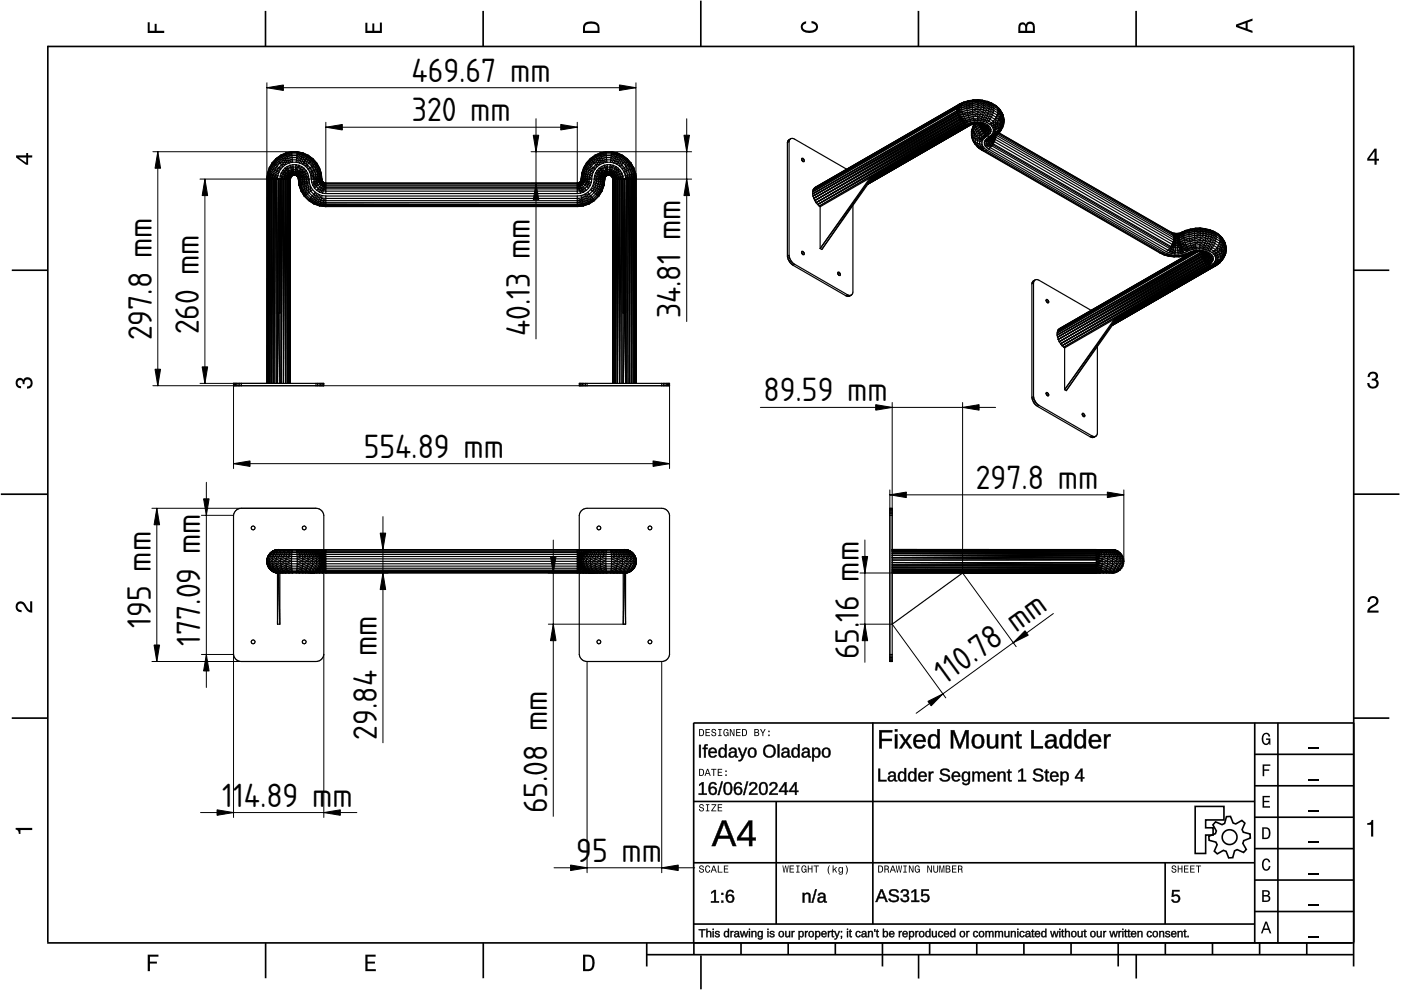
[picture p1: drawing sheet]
<svg xmlns="http://www.w3.org/2000/svg" width="297mm" height="210mm" viewBox="0 0 297 210" stroke-linecap="round" stroke-linejoin="round" font-family="sans-serif">
<defs><g id="words">
<g font-size="6.7">
<text x="87.3" y="17.3">469.67 mm</text>
<text x="87.3" y="25.7">320 mm</text>
<text x="42.2" y="70.9" transform="rotate(-90 42.2 70.9)">260 mm</text>
<text x="112.4" y="71.2" transform="rotate(-90 112.4 71.2)">40.13 mm</text>
<text x="144.3" y="67.5" transform="rotate(-90 144.3 67.5)">34.81 mm</text>
<text x="32.2" y="72.2" transform="rotate(-90 32.2 72.2)">297.8 mm</text>
<text x="161.9" y="85.1">89.59 mm</text>
<text x="77.1" y="97">554.89 mm</text>
<text x="206.9" y="103.6">297.8 mm</text>
<text x="32" y="133.1" transform="rotate(-90 32 133.1)">195 mm</text>
<text x="42.5" y="136.9" transform="rotate(-90 42.5 136.9)">177.09 mm</text>
<text x="182.1" y="139.8" transform="rotate(-90 182.1 139.8)">65.16 mm</text>
<text x="204.1" y="142.5" transform="rotate(-36 204.1 142.5)">0.78 mm</text>
<text x="200.4" y="145.2" transform="rotate(-36 200.4 145.2)">1</text>
<text x="79.9" y="156.8" transform="rotate(-90 79.9 156.8)">29.84 mm</text>
<text x="47.1" y="171">114.89 m</text>
<text x="70.5" y="171">m</text>
<text x="116" y="172.5" transform="rotate(-90 116 172.5)">65.08 mm</text>
<text x="122.2" y="182.7">9</text>
<text x="125.5" y="182.7">5 mm</text>
</g>
</g></defs>
<g fill="none" stroke="#000" stroke-width=".35">
<path d="M10.1 9.9h277M10.1 9.7v190.1M56.3 2.3v7.5M102.4 2.3v7.5M148.6 .1v9.8M194.7 2.3v7.5M240.9 2.3v7.5M287 9.7v195.2M2.5 57.3h7.5M287.1 57.3h7.5M.2 104.8h10M287 104.8h9.7"/>
<path d="M2.5 152.3h7.5M147 153.3h140.1M147.1 153.3v46.7M185.1 153.2v42.8M266 159.9h21M266 153.3v46.7M270.9 153.3v46.7M287.1 152.3h7.5M147 169.9h119M164.6 169.9v26M266 179.9h21M266 173.3h21"/>
<path d="M266 166.6h21M10 199.9h277.1M56.3 199.9v7.5M102.5 199.9v7.5M137.1 199.9v5M147 195.9h119M147 182.9h119M147.1 199.9v2.5M157.1 199.9v2.5M167.1 199.9v2.5M177.1 199.9v2.5M187.1 199.9v5"/>
<path d="M197.1 199.9v2.5M207.1 199.9v2.5M217.1 199.9v2.5M227.1 199.9v2.5M237.1 199.9v5M247 182.9v13M247.1 199.9v2.5M257.1 199.9v2.5M266 193.3h21M266 186.6h21M267.1 199.9v2.5M277.1 199.9v2.5"/>
<path d="M137.1 202.4h150M148.6 202.6v7.2M194.8 202.4v5.1M240.9 202.4v5.1"/>
</g>
<g fill="#000">
<path d="M31.3 4.7h.4v1.8h1.1v-1.4h.4v1.4h1.6v.5h-3.5z" fill-rule="evenodd"/>
<path d="M77.5 4.8h.4v1.7h1v-1.5h.5v1.5h1.1v-1.7h.5v2.2h-3.5z" fill-rule="evenodd"/>
<path d="M124 4.9a2.19 2.19 0 0 0-.4 2.1h3.5v-1.2a1.42 1.42 0 0 0-1.7-1.3zM124.3 5.2a2.14 2.14 0 0 1 2.3 .3l.1 1h-2.7l.1-1z" fill-rule="evenodd"/>
<path d="M170.1 4.9l.8-.4v.5a.7 .7 0 0 0-.7 .5 .7 .7 0 0 0 .3 .8 1.69 1.69 0 0 0 2.5-.6 .9 .9 0 0 0-.9-.8v-.5a1.24 1.24 0 0 1 1.3 1.1 1.24 1.24 0 0 1-1 1.4 2.22 2.22 0 0 1-2.5-.7l-.1-.5z" fill-rule="evenodd"/>
<path d="M216.1 5l-.2 .8v1.2h3.5v-1.3a.98 .98 0 0 0-.7-1.1 .98 .98 0 0 0-1.2 .6 .84 .84 0 0 0-1.4-.2zM216.4 5.3a.54 .54 0 0 1 .7-.1 .54 .54 0 0 1 .3 .6v.7h-1.1zM217.9 5.2a.62 .62 0 0 1 .7-.1 .62 .62 0 0 1 .4 .6v.8h-1.2z" fill-rule="evenodd"/>
<path d="M262.1 5.2v.5l3.5 1.3v-.5l-1.1-.3v-1.4l1.1-.4v-.5zM262.6 5.5l1.5-.6v1.1z" fill-rule="evenodd"/>
<path d="M3.4 32.9v.5l2.1 1.5h.5v-1.5h.8v-.5h-.8v-.5h-.4v.5zM4 33.4h1.6v1.1z" fill-rule="evenodd"/>
<path d="M291.4 31.5l-1.5 2.1v.5h1.5v.8h.5v-.8h.5v-.4h-.5v-2.2zM291.4 32.1v1.6h-1.1z" fill-rule="evenodd"/>
<path d="M3.6 80.4a.86 .86 0 0 1 1.4 .1 1.06 1.06 0 0 1 1.2-.5 1.06 1.06 0 0 1 .7 1.2 1.1 1.1 0 0 1-1.2 1.2v-.5a.71 .71 0 0 0 .8-.9 .71 .71 0 0 0-1.3-.1v.6h-.4a.61 .61 0 0 0-.3-.8 .61 .61 0 0 0-.8 .2 .61 .61 0 0 0 .2 .8l.6 .2v.4a1.15 1.15 0 0 1-1.2-.6 1.15 1.15 0 0 1 .3-1.3z" fill-rule="evenodd"/>
<path d="M290.3 79.1a1.08 1.08 0 0 1 1.3-.2 1.08 1.08 0 0 1 .5 1.3l-.4 .2a1.06 1.06 0 0 1 .6 1.3 1.06 1.06 0 0 1-1.2 .7 1.1 1.1 0 0 1-1.2-1.2h.4a.71 .71 0 0 0 1 .8 .71 .71 0 0 0 .1-1.3h-.6v-.4a.61 .61 0 0 0 .8-.3 .61 .61 0 0 0-.2-.8 .61 .61 0 0 0-.8 .2l-.2 .5h-.4z" fill-rule="evenodd"/>
<path d="M3.6 127.8a1.22 1.22 0 0 1 2 .7l.4 .6 .4 .3v-1.9h.4v2.4a1.8 1.8 0 0 1-1.7-1.4 .71 .71 0 0 0-.9-.5 .71 .71 0 0 0-.5 .8 .71 .71 0 0 0 .9 .6v.4a1.18 1.18 0 0 1-1.2-.6 1.18 1.18 0 0 1 .2-1.4z" fill-rule="evenodd"/>
<path d="M290.3 126.7a1.18 1.18 0 0 1 1.9 .3 1.18 1.18 0 0 1-1 1.7l-.5 .3-.3 .5h1.9v.4h-2.4a1.8 1.8 0 0 1 1.4-1.7 .71 .71 0 0 0 .5-.9 .71 .71 0 0 0-.9-.5 .71 .71 0 0 0-.5 .8h-.4z" fill-rule="evenodd"/>
<path d="M148.2 154.6v1.5h.5a.77 .77 0 0 0 .6-.8 .77 .77 0 0 0-.6-.7zM148.4 154.8a.58 .58 0 0 1 .7 .5 .58 .58 0 0 1-.7 .6zM149.6 154.6v1.5h.9v-.2h-.7v-.5h.6v-.2h-.6v-.4h.7v-.2zM151 154.7a.53 .53 0 0 0 0 .6 .53 .53 0 0 0 .6 .2 .32 .32 0 0 1-.3 .5 .32 .32 0 0 1-.3-.4h-.2a.5 .5 0 0 0 .7 .5 .5 .5 0 0 0 .1-.8l-.4-.1a.28 .28 0 0 1-.1-.4 .28 .28 0 0 1 .4-.1 .28 .28 0 0 1 .1 .3h.2a.51 .51 0 0 0-.3-.4 .51 .51 0 0 0-.5 .1zM152.3 154.6v.2h.2v1.1h-.2v.2h.7v-.2h-.3v-1.1h.3v-.2zM153.5 154.7a.81 .81 0 0 0 .5 1.4l.3-.2 .2 .2v-.8h-.6v.1h.4l-.2 .5a.6 .6 0 0 1-.5-.6 .6 .6 0 0 1 .4-.6l.2 .3h.3l-.2-.3a.53 .53 0 0 0-.8 0zM154.7 154.6v1.5h.2v-1.3l.6 1.3h.2v-1.5h-.2v1.2l-.5-1.2zM156.1 154.6v1.5h.9v-.2h-.7v-.5h.6v-.2h-.6v-.4h.7v-.2zM157.3 154.6v1.5h.5a.77 .77 0 0 0 .6-.8 .77 .77 0 0 0-.6-.7zM157.5 154.8a.57 .57 0 0 1 .7 .5 .57 .57 0 0 1-.7 .6zM159.9 154.6v1.5h.6a.42 .42 0 0 0 .5-.3 .42 .42 0 0 0-.3-.5l.2-.2-.1-.4zM160.1 154.8h.3a.23 .23 0 0 1 .3 .2 .23 .23 0 0 1-.3 .2h-.3zM160.1 155.4h.4a.26 .26 0 0 1 .3 .2 .26 .26 0 0 1-.3 .3h-.4zM161.1 154.6l.5 .9v.6h.2v-.6l.5-.9h-.2l-.4 .7-.3-.7zM162.9 155.8v.3h.3v-.3zM162.9 154.9v.3h.3v-.3z" fill-rule="evenodd"/>
<path d="M267.8 155.7a.85 .85 0 0 1 .9-.3 .85 .85 0 0 1 .6 .8h-.3l-.1-.3a.49 .49 0 0 0-.4-.3 .49 .49 0 0 0-.5 .3 1.2 1.2 0 0 0 .4 1.8 .66 .66 0 0 0 .6-.8h-.6v-.3h.9v1.3h-.1l-.1-.3-.3 .3a.85 .85 0 0 1-1.2-.7v-1.1z" fill-rule="evenodd"/>
<path d="M3.3 175.5h3.5v.5h-2.5v.8h-.3a.77 .77 0 0 0-.7-.9z" fill-rule="evenodd"/>
<path d="M148.4 170.6a.53 .53 0 0 0 0 .6 .53 .53 0 0 0 .6 .2 .32 .32 0 0 1-.3 .5 .32 .32 0 0 1-.3-.4h-.2a.5 .5 0 0 0 .7 .6 .5 .5 0 0 0 .1-.9l-.4-.1a.28 .28 0 0 1-.1-.4 .28 .28 0 0 1 .4-.1 .28 .28 0 0 1 .1 .4h.2a.51 .51 0 0 0-.3-.5 .51 .51 0 0 0-.5 .1zM149.7 170.5v.2h.2v1.1h-.2v.2h.7v-.2h-.3v-1.1h.3v-.2zM150.8 170.5v.2h.8l-.8 1.3h1.1v-.2h-.9l.9-1.3zM152.2 170.5v1.5h.9v-.2h-.7v-.5h.6v-.1h-.6v-.5h.7v-.2z" fill-rule="evenodd"/>
<path d="M148.2 163v1.5h.5a.77 .77 0 0 0 .6-.7 .77 .77 0 0 0-.6-.8zM148.4 163.2a.58 .58 0 0 1 .7 .6 .58 .58 0 0 1-.7 .5zM149.9 163l-.5 1.5h.2l.1-.4h.6l.2 .4h.2l-.6-1.5zM150 163.2l.3 .7h-.5zM150.8 163v.2h.4v1.3h.2v-1.3h.5v-.2zM152.2 163v1.5h.9v-.2h-.7v-.5h.6v-.2h-.6v-.4h.7v-.2zM153.8 164.2v.3h.3v-.3zM153.8 163.4v.3h.3v-.3z" fill-rule="evenodd"/>
<path d="M267.7 168.7h1.5v.3h-1.2v.8h1.1v.3h-1.1v.8h1.3v.3h-1.6z" fill-rule="evenodd"/>
<path d="M267.7 162.1h1.6v.3h-1.3v.7h1.1v.3h-1.1v1.2h-.3z" fill-rule="evenodd"/>
<path d="M267.6 175.4v2.5h.8a1.37 1.37 0 0 0 .7-2.2 1.56 1.56 0 0 0-1.5-.3zM267.9 175.7a.98 .98 0 0 1 1.2 .7 .98 .98 0 0 1-.7 1.2h-.5z" fill-rule="evenodd"/>
<path d="M289.9 174.5a.77 .77 0 0 0 .9-.7h.4v3.6h-.5v-2.5h-.8z" fill-rule="evenodd"/>
<path d="M148.4 183.6a.53 .53 0 0 0 0 .6 .53 .53 0 0 0 .6 .2 .32 .32 0 0 1-.3 .5 .32 .32 0 0 1-.3-.4h-.2a.5 .5 0 0 0 .7 .6 .5 .5 0 0 0 .1-.9l-.4-.1a.28 .28 0 0 1-.1-.4 .28 .28 0 0 1 .4-.1 .28 .28 0 0 1 .1 .4h.2a.51 .51 0 0 0-.3-.5 .51 .51 0 0 0-.5 .1zM149.6 183.7l-.1 .2a.67 .67 0 0 0 .1 .9 .67 .67 0 0 0 .8 .1l.2-.4h-.2l-.2 .3a.6 .6 0 0 1-.5-.5 .6 .6 0 0 1 .5-.6l.2 .3h.2l-.2-.4a.5 .5 0 0 0-.8 .1zM151.2 183.5l-.5 1.5h.2l.1-.4h.6l.2 .4h.2l-.6-1.5zM151.3 183.7l.3 .7h-.5zM152.2 183.5v1.5h1v-.2h-.8v-1.3zM153.5 183.5v1.5h.9v-.2h-.7v-.5h.6v-.2h-.6v-.4h.7v-.2z" fill-rule="evenodd"/>
<path d="M165.9 183.5l.2 1.5h.2l.3-1.3 .2 1.3h.2l.2-1.5h-.1l-.2 1.3-.2-1.3h-.2l-.2 1.3-.2-1.3zM167.4 183.5v1.5h1v-.2h-.8v-.5h.7v-.2h-.7v-.4h.7v-.2zM168.8 183.5v.2h.3v1.1h-.3v.2h.7v-.2h-.2v-1.1h.2v-.2zM170 183.7a.82 .82 0 0 0 .6 1.3l.3-.2 .1 .2v-.8h-.5v.2h.3l-.2 .4a.6 .6 0 0 1-.5-.5 .6 .6 0 0 1 .5-.6l.2 .3h.2l-.2-.4a.53 .53 0 0 0-.8 .1zM171.3 183.5v1.5h.2v-.7h.6v.7h.2v-1.5h-.2v.6h-.6v-.6zM172.5 183.5v.2h.5v1.3h.2v-1.3h.4v-.2zM175.8 183.5a1.35 1.35 0 0 0 .2 1.9 1.84 1.84 0 0 1 0-1.9zM176.5 183.5v1.5h.2v-.4l.2-.2 .4 .6h.2l-.4-.7 .4-.5h-.2l-.6 .6v-.9zM177.9 184a.59 .59 0 0 0-.2 .7 .59 .59 0 0 0 .7 .3l.1-.2a.31 .31 0 0 1-.1 .5 .31 .31 0 0 1-.4-.2h-.2a.47 .47 0 0 0 .5 .4 .47 .47 0 0 0 .4-.5v-1.2h-.2v.2l-.3-.2zM178 184.1l.1-.1a.42 .42 0 0 1 .4 .4 .42 .42 0 0 1-.4 .5l-.1-.3zM179.3 183.5a1.85 1.85 0 0 1 0 1.9 1.22 1.22 0 0 0 0-1.9z" fill-rule="evenodd"/>
<path d="M186.2 183.5v1.5h.5a.77 .77 0 0 0 .6-.7 .77 .77 0 0 0-.6-.8zM186.4 183.7a.58 .58 0 0 1 .6 .6 .58 .58 0 0 1-.6 .5zM187.5 183.5v1.5h.2v-.6a.45 .45 0 0 1 .5 .1 .45 .45 0 0 1 .1 .5h.2l-.2-.7a.42 .42 0 0 0 .1-.5 .42 .42 0 0 0-.4-.3zM187.7 183.7h.3a.26 .26 0 0 1 .3 .2 .26 .26 0 0 1-.4 .3h-.2zM189.2 183.5l-.6 1.5h.2l.2-.4h.6l.1 .4h.2l-.5-1.5zM189.3 183.7l.2 .7h-.4zM189.9 183.5l.3 1.5h.2l.2-1.3 .2 1.3h.2l.3-1.5h-.2l-.2 1.3-.2-1.3h-.2l-.2 1.3-.2-1.3zM191.5 183.5v.2h.3v1.1h-.3v.2h.8v-.2h-.3v-1.1h.3v-.2zM192.7 183.5v1.5h.2v-1.2l.6 1.2h.2v-1.5h-.2v1.2l-.6-1.2zM194.1 183.7a.81 .81 0 0 0 .5 1.3l.3-.2 .1 .2v-.8h-.5v.2h.3l-.2 .4a.6 .6 0 0 1-.5-.5 .6 .6 0 0 1 .5-.6l.2 .3h.2l-.2-.4a.53 .53 0 0 0-.7 .1zM196.6 183.5v1.5h.2v-1.2l.6 1.2h.2v-1.5h-.2v1.2l-.6-1.2zM197.9 183.5v.9a.52 .52 0 0 0 .5 .6 .52 .52 0 0 0 .5-.6v-.9h-.2v.9a.33 .33 0 0 1-.3 .5 .33 .33 0 0 1-.3-.5v-.9zM199.2 183.5v1.5h.1v-1.4l.3 1.4h.2l.3-1.4v1.4h.1v-1.5h-.2l-.3 1.3-.3-1.3zM200.5 183.5v1.5h.6a.42 .42 0 0 0 .4-.3 .42 .42 0 0 0-.2-.5l.2-.2-.1-.4zM200.7 183.7h.3a.23 .23 0 0 1 .3 .2 .23 .23 0 0 1-.3 .2h-.3zM200.7 184.3h.3a.26 .26 0 0 1 .3 .3 .26 .26 0 0 1-.3 .2h-.3zM201.8 183.5v1.5h1v-.2h-.8v-.5h.7v-.2h-.7v-.4h.8v-.2zM203.1 183.5v1.5h.2v-.6a.45 .45 0 0 1 .5 .1 .45 .45 0 0 1 .1 .5h.2l-.2-.7a.42 .42 0 0 0 .1-.5 .42 .42 0 0 0-.4-.3zM203.3 183.7h.3a.26 .26 0 0 1 .3 .2 .26 .26 0 0 1-.4 .3h-.2z" fill-rule="evenodd"/>
<path d="M248.5 183.6a.53 .53 0 0 0 0 .6 .53 .53 0 0 0 .6 .2 .32 .32 0 0 1-.2 .5 .32 .32 0 0 1-.3-.4h-.2a.5 .5 0 0 0 .6 .6 .5 .5 0 0 0 .2-.9l-.4-.1a.28 .28 0 0 1-.1-.4 .28 .28 0 0 1 .3-.1 .28 .28 0 0 1 .2 .4h.2a.51 .51 0 0 0-.3-.5 .51 .51 0 0 0-.6 .1zM249.7 183.5v1.5h.2v-.7h.6v.7h.2v-1.5h-.2v.6h-.6v-.6zM251 183.5v1.5h1v-.2h-.8v-.5h.7v-.2h-.7v-.4h.8v-.2zM252.3 183.5v1.5h1v-.2h-.8v-.5h.7v-.2h-.7v-.4h.8v-.2zM253.5 183.5v.2h.5v1.3h.2v-1.3h.5v-.2z" fill-rule="evenodd"/>
<path d="M268.3 195.4l-1 2.5h.4l.2-.7h1l.3 .7h.3l-.9-2.5zM268.4 195.8l.4 1.1h-.7z" fill-rule="evenodd"/>
<path d="M267.6 188.7v2.5h1a.7 .7 0 0 0 .7-.5 .7 .7 0 0 0-.4-.8 .61 .61 0 0 0 .3-.8 .61 .61 0 0 0-.7-.4zM267.9 189h.6a.38 .38 0 0 1 .4 .4 .38 .38 0 0 1-.5 .4h-.5zM267.9 190.1h.6a.44 .44 0 0 1 .5 .4 .44 .44 0 0 1-.5 .4h-.6z" fill-rule="evenodd"/>
<path d="M267.8 182.3a.85 .85 0 0 1 .9-.3 .85 .85 0 0 1 .6 .8h-.3l-.1-.2a.47 .47 0 0 0-.4-.3 .47 .47 0 0 0-.4 .3 1.21 1.21 0 0 0 .4 1.7 .64 .64 0 0 0 .5-.7h.4a.89 .89 0 0 1-.8 1 .89 .89 0 0 1-1-.7v-1.1z" fill-rule="evenodd"/>
<path d="M31.3 202.4h2.3v.4h-1.8v1.1h1.5v.4h-1.5v1.6h-.5z" fill-rule="evenodd"/>
<path d="M77.5 202.4h2.1v.4h-1.7v1.1h1.6v.4h-1.6v1.2h1.8v.4h-2.2z" fill-rule="evenodd"/>
<path d="M123.6 202.4v3.5h1.2a1.42 1.42 0 0 0 1.3-1.7 1.38 1.38 0 0 0-1.3-1.8zM124.1 202.8l1 .1a1.89 1.89 0 0 1 0 2.5l-1 .1z" fill-rule="evenodd"/>
</g>
<path d="M277.3 158.6h2.2M277.3 178.6h2.2M277.3 172h2.2M277.3 165.3h2.2M277.3 198.6h2.2M277.3 192h2.2M277.3 185.3h2.2" fill="none" stroke="#000" stroke-width=".25"/>
<g fill="#000">
<path d="M248.5 188.7h1.6v.3h-1.3v.8a.91 .91 0 0 1 1.2 .2 .91 .91 0 0 1-.1 1.3 .91 .91 0 0 1-1.2-.1l-.3-.4 .3-.1a.59 .59 0 0 0 .9 .3 .59 .59 0 0 0 .1-.9 .59 .59 0 0 0-.9 0h-.4z"/>
<path d="M186.4 154.8h2.8v.4h-2.3v1.5h2.2v.4h-2.2v1.6h-.5zM189.7 155.7h.5v3h-.5zM189.7 154.6h.5v.5h-.5zM190.7 155.7h.6l.7 1.2 .7-1.2h.6l-1 1.4 1 1.6h-.5l-.8-1.3-.8 1.3h-.5l1-1.6zM194 156a1.34 1.34 0 0 1 1.6-.2 1.34 1.34 0 0 1 .7 1.5h-2.1a.86 .86 0 0 0 .5 1 .86 .86 0 0 0 1-.4l.5 .1a1.4 1.4 0 0 1-1.8 .6 1.4 1.4 0 0 1-.7-1.8zM194.4 156.3l-.2 .6h1.6a.79 .79 0 0 0-.5-.8 .79 .79 0 0 0-.9 .2zM197.1 155.9a1.05 1.05 0 0 1 1.6 .3v-1.6h.5v4.1h-.4v-.5a1.13 1.13 0 0 1-1.5 .4 1.13 1.13 0 0 1-.6-1.4l.1-.6zM197.6 156.1a1.73 1.73 0 0 0 .1 2.2h.2a.9 .9 0 0 0 .8-1.2 .82 .82 0 0 0-.2-.9 .82 .82 0 0 0-.9-.1zM201.6 154.8h.7l1.2 3.3 1.2-3.3h.6v3.9h-.4v-3.4l-1.2 3.4h-.4l-1.2-3.4v3.4h-.5zM206.5 155.9a1.39 1.39 0 0 1 1.7 0 1.39 1.39 0 0 1 .4 1.6 1.32 1.32 0 0 1-1.4 1.2 1.32 1.32 0 0 1-1.2-1.5l.1-.6zM206.9 156.1a1.58 1.58 0 0 0 .2 2.2h.2a.88 .88 0 0 0 .9-1.1 .85 .85 0 0 0-.3-1 .85 .85 0 0 0-1-.1zM209.3 155.7h.5v1.9a.71 .71 0 0 0 .7 .8 .71 .71 0 0 0 .6-1v-1.7h.5v3h-.4l-.1-.5a.99 .99 0 0 1-1.1 .5 .99 .99 0 0 1-.7-1zM212.4 155.7h.4l.1 .5a.99 .99 0 0 1 1.1-.5 .99 .99 0 0 1 .7 1v2h-.5v-1.9a.71 .71 0 0 0-.7-.8 .71 .71 0 0 0-.6 .9v1.8h-.5zM215.7 155.1h.3v.6h.6v.4h-.6v2l.2 .2h.4v.3l-.3 .1a.6 .6 0 0 1-.8-.7v-1.9h-.3v-.4h.3zM218.7 154.8h.5v3.4h1.9v.5h-2.4zM222 155.9a1.17 1.17 0 0 1 1.2-.3 1.17 1.17 0 0 1 .8 1v1.5l.1 .2h.3v.3a.59 .59 0 0 1-.6 .1 .59 .59 0 0 1-.3-.6 1 1 0 0 1-1.2 .6 1 1 0 0 1-.7-1.1l.4-.6 1.5-.1a.67 .67 0 0 0-.5-.9 .67 .67 0 0 0-.8 .5h-.5zM222.3 157.4a.61 .61 0 0 0 0 .9 .61 .61 0 0 0 1-.3l.2-.8zM225 155.9a1.05 1.05 0 0 1 1.6 .3v-1.6h.5v4.1h-.4l-.1-.5a1.13 1.13 0 0 1-1.4 .4 1.13 1.13 0 0 1-.6-1.4l.1-.6zM225.4 156.1a1.73 1.73 0 0 0 .2 2.2h.2a.9 .9 0 0 0 .8-1.2 .82 .82 0 0 0-.2-.9 .82 .82 0 0 0-1-.1zM228.1 155.9a1.05 1.05 0 0 1 1.6 .3v-1.6h.5v4.1h-.4v-.5a1.13 1.13 0 0 1-1.5 .4 1.13 1.13 0 0 1-.6-1.4l.1-.6zM228.6 156.1a1.73 1.73 0 0 0 .1 2.2h.2a.9 .9 0 0 0 .8-1.2 .82 .82 0 0 0-.2-.9 .82 .82 0 0 0-.9-.1zM231.2 156a1.34 1.34 0 0 1 1.6-.2 1.34 1.34 0 0 1 .7 1.5h-2.1a.86 .86 0 0 0 .5 1 .86 .86 0 0 0 1-.4l.5 .1a1.4 1.4 0 0 1-1.8 .6 1.4 1.4 0 0 1-.7-1.8zM231.6 156.3l-.2 .6h1.6a.79 .79 0 0 0-.5-.8 .79 .79 0 0 0-.9 .2zM234.1 155.7h.4l.1 .6a.71 .71 0 0 1 .9-.6v.4a.74 .74 0 0 0-.8 .2 .74 .74 0 0 0-.1 .8v1.6h-.5z"/>
<path d="M186.4 154.8h2.8v.5l-2.3-.1v1.5l2.2-.1v.5h-2.2l.1 1.6h-.6zM186.4 154.8v3.9h.5v-1.6h2.2v-.4h-2.2v-1.5h2.3v-.4zM189.7 155.7h.6v3h-.6zM189.7 155.7v3h.5v-3zM189.7 154.6h.6v.5h-.6zM189.7 154.6v.5h.5v-.5zM190.6 155.7h.7l.7 1.2 .7-1.2h.7l-1.1 1.4 1.1 1.6h-.6l-.8-1.3-.8 1.3h-.6l1.1-1.6zM190.7 155.7l1.1 1.4-1.1 1.6h.5l.8-1.3 .8 1.3h.5l-1.1-1.6 1.1-1.4h-.6l-.7 1.2-.7-1.2zM193.9 156a1.36 1.36 0 0 1 1.7-.3 1.36 1.36 0 0 1 .7 1.6h-2.1a.84 .84 0 0 0 .5 .9 .84 .84 0 0 0 1.1-.4l.4 .2a1.44 1.44 0 0 1-1.8 .6 1.44 1.44 0 0 1-.8-1.8zM194 156.1a1.53 1.53 0 0 0-.2 1.7 1.53 1.53 0 0 0 1.6 .8l.8-.5-.5-.2a.78 .78 0 0 1-1.2 .4l-.3-.4-.1-.7 2.1 .1a1.3 1.3 0 0 0-.6-1.5 1.3 1.3 0 0 0-1.6 .3zM194.4 156.3l-.2 .6h1.5a.75 .75 0 0 0-.4-.8 .75 .75 0 0 0-.9 .2zM194.4 156.2a.81 .81 0 0 1 .9-.2 .81 .81 0 0 1 .5 1h-1.7zM197.1 155.9a1.02 1.02 0 0 1 1.6 .3v-1.6h.6v4.1h-.6v-.5a1.03 1.03 0 0 1-1.7 .2l-.3-.8a2.16 2.16 0 0 1 .4-1.7zM197.2 155.9a1.91 1.91 0 0 0 .3 2.7 1.17 1.17 0 0 0 1.3-.5v.6h.4v-4.1h-.5v1.6a.98 .98 0 0 0-1.5-.3zM197.6 156.2a1.71 1.71 0 0 0 .1 2.1h.5a1.41 1.41 0 0 0 0-2.2zM197.5 156.1a.86 .86 0 0 1 1 .1 .86 .86 0 0 1 .3 .9 .86 .86 0 0 1-.3 1.1 .86 .86 0 0 1-1.1-.1l-.2-1.3zM201.6 154.8h.7l1.2 3.3 1.1-3.3h.8v3.9h-.6l.1-3.4-.1 .5-1.1 2.9h-.4l-1.3-3.4 .1 3.4h-.5zM201.6 154.8v3.9h.5v-3.4l1.2 3.4h.4l1.2-3.4v3.4h.4v-3.9h-.6l-1.2 3.3-1.2-3.3zM206.5 155.9a1.44 1.44 0 0 1 1.7 0 1.44 1.44 0 0 1 .5 1.6 1.36 1.36 0 0 1-1.5 1.2 1.36 1.36 0 0 1-1.2-1.5v-.6zM206.5 155.9a1.56 1.56 0 0 0-.4 1.7 1.56 1.56 0 0 0 1.2 1.1 1.33 1.33 0 0 0 1.3-1.9 1.25 1.25 0 0 0-.7-1.1 1.25 1.25 0 0 0-1.4 .2zM206.9 156.2a1.54 1.54 0 0 0 .2 2.1h.2a.84 .84 0 0 0 .8-1.1 .81 .81 0 0 0-.2-1 .81 .81 0 0 0-1 0zM206.9 156.1a.9 .9 0 0 1 1 .1 .9 .9 0 0 1 .3 1 .9 .9 0 0 1-.8 1.2 .9 .9 0 0 1-.9-1.2l.1-.7zM209.2 155.7h.6v1.9a.66 .66 0 0 0 .7 .7 .66 .66 0 0 0 .6-.9v-1.7h.6v3h-.6v-.5a1 1 0 0 1-1.1 .5 1 1 0 0 1-.8-1zM209.3 155.7v2a.97 .97 0 0 0 .8 .9 .97 .97 0 0 0 1-.5l.1 .6h.4v-3h-.5l.1 1.7a.75 .75 0 0 1-.7 1 .75 .75 0 0 1-.8-.8l.1-1.9zM212.3 155.7h.6v.5a1 1 0 0 1 1.1-.6 1 1 0 0 1 .8 1.1v2h-.6v-1.9a.66 .66 0 0 0-.7-.7 .66 .66 0 0 0-.6 .8v1.8h-.6zM212.4 155.7v3h.5l-.1-1.8a.75 .75 0 0 1 .7-.9 .75 .75 0 0 1 .8 .8l-.1 1.9h.5v-2a.97 .97 0 0 0-.7-1 .97 .97 0 0 0-1.1 .6l-.1-.6zM215.7 155h.4l-.1 .7h.6v.4h-.6l.1 2 .1 .1h.5v.4a.79 .79 0 0 1-1.2-.6v-1.9h-.4v-.4h.4zM215.7 155.1l-.1 .7-.4-.1v.4l.4-.1v2a.65 .65 0 0 0 .3 .6 .65 .65 0 0 0 .7 0v-.3h-.4l-.2-.4v-1.9l.6 .1v-.4l-.6 .1v-.7zM218.6 154.8h.6v3.4h2v.5h-2.6zM218.7 154.8v3.9h2.4v-.5l-2 .1 .1-3.5zM221.9 155.9a1.26 1.26 0 0 1 2.1 .7v1.5l.1 .2h.3v.3a.6 .6 0 0 1-.6 .1 .6 .6 0 0 1-.3-.6 1.03 1.03 0 0 1-1.3 .7 1.03 1.03 0 0 1-.7-1.3 1.03 1.03 0 0 1 1.3-.7l.6 .1a.64 .64 0 0 0-.4-.8 .64 .64 0 0 0-.8 .4h-.6zM222.1 155.9l-.4 .6h.5a.62 .62 0 0 1 .4-.6 .62 .62 0 0 1 .6 .2l.2 .2 .1 .6h-.7a.94 .94 0 0 0-1.2 .5 .94 .94 0 0 0 .5 1.2 .94 .94 0 0 0 1.2-.3l.2-.3a.55 .55 0 0 0 .3 .6 .55 .55 0 0 0 .6 0v-.3l-.3 .1-.2-.3v-1.5a1.12 1.12 0 0 0-.7-.9 1.12 1.12 0 0 0-1.1 .2zM222.3 157.4a.57 .57 0 0 0 .1 .9 .57 .57 0 0 0 .8-.3l.3-.8zM222.2 157.3l1.3-.1a.85 .85 0 0 1-.4 1 .85 .85 0 0 1-1.1-.2zM225 155.9a1.02 1.02 0 0 1 1.6 .3v-1.6h.6v4.1h-.6v-.5a1.03 1.03 0 0 1-1.7 .2l-.3-.8a2.16 2.16 0 0 1 .4-1.7zM225.1 155.9a1.91 1.91 0 0 0 .3 2.7 1.17 1.17 0 0 0 1.3-.5v.6h.4v-4.1h-.5v1.6a.98 .98 0 0 0-1.5-.3zM225.5 156.2a1.71 1.71 0 0 0 .1 2.1h.5a1.41 1.41 0 0 0 0-2.2zM225.4 156.1a.86 .86 0 0 1 1 .1 .86 .86 0 0 1 .3 .9 .86 .86 0 0 1-.3 1.1 .86 .86 0 0 1-1.1-.1l-.2-1.3zM228.1 155.9a1.02 1.02 0 0 1 1.6 .3v-1.6h.6v4.1h-.6v-.5a1.03 1.03 0 0 1-1.7 .2l-.3-.8a2.16 2.16 0 0 1 .4-1.7zM228.2 155.9a1.91 1.91 0 0 0 .3 2.7 1.17 1.17 0 0 0 1.3-.5v.6h.4v-4.1h-.5v1.6a.98 .98 0 0 0-1.5-.3zM228.6 156.2a1.71 1.71 0 0 0 .1 2.1h.5a1.41 1.41 0 0 0 0-2.2zM228.5 156.1a.86 .86 0 0 1 1 .1 .86 .86 0 0 1 .3 .9 .86 .86 0 0 1-.3 1.1 .86 .86 0 0 1-1.1-.1l-.2-1.3zM231.1 156a1.36 1.36 0 0 1 1.7-.3 1.36 1.36 0 0 1 .7 1.6h-2.1a.84 .84 0 0 0 .5 .9 .84 .84 0 0 0 1.1-.4l.4 .2a1.44 1.44 0 0 1-1.8 .6 1.44 1.44 0 0 1-.8-1.8zM231.2 156.1a1.53 1.53 0 0 0-.2 1.7 1.53 1.53 0 0 0 1.6 .8l.8-.5-.5-.2a.78 .78 0 0 1-1.2 .4l-.3-.4-.1-.7 2.1 .1a1.3 1.3 0 0 0-.6-1.5 1.3 1.3 0 0 0-1.6 .3zM231.6 156.3l-.2 .6h1.5a.75 .75 0 0 0-.4-.8 .75 .75 0 0 0-.9 .2zM231.6 156.2a.81 .81 0 0 1 .9-.2 .81 .81 0 0 1 .5 1h-1.7zM234 155.7h.6v.6a.65 .65 0 0 1 .9-.6v.5a.69 .69 0 0 0-.7 .2 .69 .69 0 0 0-.2 .7v1.6h-.6zM234.1 155.7v3h.5l-.1-1.6a.74 .74 0 0 1 .2-.8 .74 .74 0 0 1 .8-.2v-.4a.96 .96 0 0 0-1 .7v-.7z"/>
<path d="M148.2 166.3l.7-.5h.3v2.4h.7v.4h-1.8v-.4h.7l.1-2-.7 .5zM148.2 166.3l.1 .3 .6-.5v2.2l-.7-.1v.3h1.6v-.3l-.7 .1 .1-2.4h-.3zM150.6 165.9a.77 .77 0 0 1 .8-.1 .77 .77 0 0 1 .5 .6l-.3 .1a.53 .53 0 0 0-.7-.3 .53 .53 0 0 0-.3 .6v.3a.78 .78 0 0 1 .7-.4 .78 .78 0 0 1 .6 .5 .95 .95 0 0 1-.6 1.4 .95 .95 0 0 1-1.1-1v-1zM150.7 166a1.73 1.73 0 0 0 .2 2.5 .84 .84 0 0 0 1.1-1 .84 .84 0 0 0-1.5-.4 .72 .72 0 0 1 .2-.8 .72 .72 0 0 1 .8-.1l.1 .2h.3a.76 .76 0 0 0-1.2-.4zM150.6 167.6a.53 .53 0 0 0 1 0 .53 .53 0 0 0-1 0zM150.4 167.7a.65 .65 0 0 1 1.3 0 .65 .65 0 0 1-1.3 0zM152.9 165.7h.4l-.8 2.9h-.4zM152.9 165.7l-.7 2.9h.3l.7-2.8zM153.8 165.9a1.04 1.04 0 0 1 1.2 .1 1.04 1.04 0 0 1 .3 1.2 1.01 1.01 0 0 1-.4 1.2 1.01 1.01 0 0 1-1.3-.2 2.22 2.22 0 0 1 .2-2.3zM153.8 166a1.81 1.81 0 0 0 .2 2.5 1 1 0 0 0 1.2-1.3 .97 .97 0 0 0-.3-1.1 .97 .97 0 0 0-1.1-.1zM154 166.2a1.79 1.79 0 0 0 .1 2h.4a1.62 1.62 0 0 0 0-2zM154 166.2l.5-.1a1.65 1.65 0 0 1 0 2.2h-.4a1.69 1.69 0 0 1-.1-2.1zM156 165.9a.77 .77 0 0 1 .8-.1 .77 .77 0 0 1 .5 .6l-.3 .1a.53 .53 0 0 0-.7-.3 .53 .53 0 0 0-.3 .6l-.1 .3a.78 .78 0 0 1 .7-.4 .78 .78 0 0 1 .7 .5 .95 .95 0 0 1-.6 1.4 .95 .95 0 0 1-1.1-1v-1zM156.1 166a1.73 1.73 0 0 0 .2 2.5 .84 .84 0 0 0 1-1 .84 .84 0 0 0-1.4-.4 .72 .72 0 0 1 .1-.8 .72 .72 0 0 1 .9-.1l.1 .2h.3a.76 .76 0 0 0-1.2-.4zM155.9 167.6a.55 .55 0 0 0 1.1 0 .55 .55 0 0 0-1.1 0zM155.8 167.7a.65 .65 0 0 1 1.3 0 .65 .65 0 0 1-1.3 0zM158.3 165.7h.4l-.8 2.9h-.4zM158.3 165.7l-.7 2.9h.2l.8-2.8zM159.1 166a.9 .9 0 0 1 1.4 .1 .9 .9 0 0 1-.5 1.4l-.8 .7h1.4v.4h-1.8l.1-.6 .6-.6a.75 .75 0 0 0 .4-1.2h-.5l-.2 .4h-.4zM159.1 166l-.3 .5h.4a.56 .56 0 0 1 .9-.3 .56 .56 0 0 1-.2 .9l-.8 .8-.3 .6h1.8v-.3l-1.5 .1 .6-.7a.97 .97 0 0 0 .4-1.7h-.6zM161.3 165.9a1.04 1.04 0 0 1 1.2 .1 1.04 1.04 0 0 1 .3 1.2 1.01 1.01 0 0 1-.4 1.2 1.01 1.01 0 0 1-1.3-.2 2.22 2.22 0 0 1 .2-2.3zM161.3 166a1.81 1.81 0 0 0 .3 2.5 1 1 0 0 0 1.1-1.3 .97 .97 0 0 0-.3-1.1 .97 .97 0 0 0-1.1-.1zM161.5 166.2a1.79 1.79 0 0 0 .2 2h.3a1.62 1.62 0 0 0 0-2zM161.5 166.2l.5-.1a1.65 1.65 0 0 1 0 2.2h-.4a1.69 1.69 0 0 1-.1-2.1zM163.4 166a.9 .9 0 0 1 1.4 .1 .9 .9 0 0 1-.5 1.4l-.8 .7h1.4v.4h-1.8l.1-.6 .6-.6a.75 .75 0 0 0 .4-1.2h-.5l-.2 .4h-.4zM163.4 166l-.3 .5h.4a.56 .56 0 0 1 .9-.3 .56 .56 0 0 1-.2 .9l-.8 .8-.3 .6h1.8v-.3l-1.5 .1 .6-.7a.97 .97 0 0 0 .4-1.7h-.6zM166.4 165.8h.4l-.1 1.8h.5v.4l-.5-.1 .1 .7h-.4v-.7l-1.3 .1v-.4zM166.4 165.9l-1.2 1.8v.2h1.3l-.1 .6h.3v-.6h.4v-.3l-.4 .1v-1.8zM166.4 166.2l-.9 1.5 .9-.1zM166.4 166.2l.1 1.5h-1.1zM168.5 165.8h.4v1.8h.4v.4l-.4-.1v.7h-.4l.1-.7-1.3 .1v-.4zM168.5 165.9l-1.2 1.8v.2h1.3v.6h.3l-.1-.6h.5v-.3l-.5 .1 .1-1.8zM168.5 166.2l-.8 1.5 .9-.1zM168.5 166.2l.1 1.5h-1.1z"/>
<path d="M148.2 166.3l.7-.4h.3v2.3h.6v.3h-1.6v-.3h.6v-2l-.6 .4zM150.6 166l.3-.1a.79 .79 0 0 1 1 .5h-.3a.56 .56 0 0 0-.7-.2 .56 .56 0 0 0-.3 .6v.3a.87 .87 0 0 1 1.2 .1 .87 .87 0 0 1-.1 1.2 .87 .87 0 0 1-1.2-.2 2.08 2.08 0 0 1 .1-2.2zM150.5 167.7a.6 .6 0 0 0 1.2 0 .6 .6 0 0 0-1.2 0zM152.9 165.7h.3l-.7 2.9h-.3zM153.8 166a1 1 0 0 1 1.2 .1 1 1 0 0 1 .2 1.1 .97 .97 0 0 1-.3 1.2 .97 .97 0 0 1-1.3-.2 2.18 2.18 0 0 1 .2-2.2zM154 166.2a1.8 1.8 0 0 0 .1 2h.4a1.64 1.64 0 0 0 0-2.1zM156 166l.3-.1a.79 .79 0 0 1 1 .5h-.3a.56 .56 0 0 0-.7-.2 .56 .56 0 0 0-.4 .6v.3a.87 .87 0 0 1 1.3 .1 .87 .87 0 0 1-.1 1.2 .87 .87 0 0 1-1.3-.2 2.08 2.08 0 0 1 .2-2.2zM155.9 167.7a.58 .58 0 0 0 1.1 0 .58 .58 0 0 0-1.1 0zM158.3 165.7h.3l-.8 2.9h-.3zM159.1 166a.86 .86 0 0 1 1.3 .2 .86 .86 0 0 1-.4 1.2l-.8 .8h1.4v.3h-1.8a2.58 2.58 0 0 1 1.2-1.5 .52 .52 0 0 0-.1-.9 .52 .52 0 0 0-.7 .4h-.4zM161.3 166a1 1 0 0 1 1.2 .1 1 1 0 0 1 .3 1.1 .97 .97 0 0 1-.4 1.2 .97 .97 0 0 1-1.3-.2 2.18 2.18 0 0 1 .2-2.2zM161.5 166.2a1.8 1.8 0 0 0 .2 2h.3a1.64 1.64 0 0 0 0-2.1zM163.4 166a.86 .86 0 0 1 1.4 .2 .86 .86 0 0 1-.5 1.2l-.8 .8h1.4v.3h-1.8a2.58 2.58 0 0 1 1.2-1.5 .52 .52 0 0 0-.1-.9 .52 .52 0 0 0-.7 .4h-.4zM166.4 165.9h.3v1.7h.4v.3h-.4v.6h-.3v-.6h-1.2v-.2zM166.4 166.2l-.9 1.4h.9zM168.5 165.9h.4v1.7h.4v.3h-.4v.6h-.3v-.6h-1.3v-.2zM168.6 166.2l-1 1.4h1z"/>
<path d="M148.2 157.9h.4v2.7h-.4zM148.2 157.9v2.7h.4v-2.7zM149.4 157.9l.7-.1v.3l-.4 .1-.1 .3h.5v.4l-.5-.1 .1 1.8h-.5l.1-1.8-.3 .1v-.4l.3 .1zM149.4 158l-.1 .6h-.3v.2h.3v1.8h.3v-1.8h.4v-.2h-.4a.33 .33 0 0 1 0-.4 .33 .33 0 0 1 .4-.1v-.3zM150.4 158.8a.95 .95 0 0 1 1.2-.2 .95 .95 0 0 1 .4 1.1h-1.4a.57 .57 0 0 0 .4 .6 .57 .57 0 0 0 .7-.3l.3 .1a.89 .89 0 0 1-.7 .6 .89 .89 0 0 1-.9-.3l-.3-.8zM150.4 158.8a1.03 1.03 0 0 0-.1 1.3 1.03 1.03 0 0 0 1.3 .4l.3-.3-.2-.1a.62 .62 0 0 1-.8 .3 .62 .62 0 0 1-.4-.8l1.4 .1a.89 .89 0 0 0-.4-1 .89 .89 0 0 0-1.1 .1zM150.7 159l-.2 .4h1.1l-.3-.6zM150.7 158.9a.57 .57 0 0 1 .7-.1 .57 .57 0 0 1 .2 .6h-1.1zM152.5 158.8a.71 .71 0 0 1 1.2 .1v-1.1h.4v2.8h-.4v-.3a.72 .72 0 0 1-.7 .4 .72 .72 0 0 1-.6-.5l-.1-.6zM152.5 158.8l-.1 .8a.77 .77 0 0 0 .4 .9 .77 .77 0 0 0 1-.3l-.1 .4h.4v-2.8h-.4v1.1a.73 .73 0 0 0-1.2-.1zM152.8 159a.95 .95 0 0 0 .4 1.3 .82 .82 0 0 0 .5-.7 .82 .82 0 0 0-.5-.8zM152.9 158.8a.61 .61 0 0 1 .7 .1 .61 .61 0 0 1 .2 .7 .61 .61 0 0 1-.6 .8 .61 .61 0 0 1-.6-.8zM154.8 158.6a.85 .85 0 0 1 .9-.1 .85 .85 0 0 1 .5 .7v1l.3 .2a.37 .37 0 0 1-.4 .3 .37 .37 0 0 1-.3-.5 .73 .73 0 0 1-.9 .5 .73 .73 0 0 1-.5-.9 .73 .73 0 0 1 1-.5l.4 .1a.44 .44 0 0 0-.3-.6 .44 .44 0 0 0-.6 .3h-.4zM154.8 158.7l-.2 .4h.3a.5 .5 0 0 1 .6-.4 .5 .5 0 0 1 .3 .7h-.4a.66 .66 0 0 0-.9 .5 .66 .66 0 0 0 .5 .8 .66 .66 0 0 0 .8-.5l.3 .4h.4v-.2h-.3l-.1-.2v-1a.77 .77 0 0 0-.5-.6 .77 .77 0 0 0-.8 .1zM155 159.7a.38 .38 0 0 0 0 .6 .38 .38 0 0 0 .6-.1l.2-.6zM155 159.7l.8-.2a.57 .57 0 0 1-.3 .8 .57 .57 0 0 1-.7-.3zM156.4 158.5h.5l.6 1.7 .5-1.7h.5l-.8 2.1a.82 .82 0 0 1-1.2 .8v-.3l.4-.1 .4-.4zM156.5 158.6l.8 2-.3 .5h-.4v.2a.79 .79 0 0 0 1-.7l.8-2h-.4l-.6 1.8-.6-1.8zM158.9 158.7a1.02 1.02 0 0 1 1.2 0 1.02 1.02 0 0 1 .3 1.2 1 1 0 0 1-1.3 .7 1 1 0 0 1-.5-1.4zM158.8 158.8a1.04 1.04 0 0 0-.2 1.2 1.04 1.04 0 0 0 1.1 .6 1.02 1.02 0 0 0 .6-1.3 1.02 1.02 0 0 0-1.2-.7zM159.2 158.9a.9 .9 0 0 0 .3 1.4 .82 .82 0 0 0 .5-.7 .82 .82 0 0 0-.5-.8zM159.1 158.8a.64 .64 0 0 1 .8 .1 .64 .64 0 0 1 .2 .7 .64 .64 0 0 1-.6 .8 .64 .64 0 0 1-.6-.8zM161.7 159.3a1.42 1.42 0 0 1 2.8 0 1.42 1.42 0 0 1-2.8 0zM161.7 159.3a1.35 1.35 0 0 0 2.7 0 1.35 1.35 0 0 0-2.7 0zM162.5 158.5a1.02 1.02 0 0 0-.1 1.4 1.02 1.02 0 0 0 1.4 .1 1.03 1.03 0 0 0 .1-1.3 1.03 1.03 0 0 0-1.3-.3zM162.4 158.4a1.06 1.06 0 0 1 1.4 .1 1.06 1.06 0 0 1 0 1.5 1.06 1.06 0 0 1-1.4 .1l-.3-.8zM164.8 157.8h.5v2.8h-.5zM164.9 157.8v2.8h.3v-2.8zM166 158.6a.85 .85 0 0 1 .9-.1 .85 .85 0 0 1 .5 .7v1l.3 .2a.37 .37 0 0 1-.5 .3 .37 .37 0 0 1-.2-.5 .73 .73 0 0 1-.9 .5 .73 .73 0 0 1-.5-.9 .73 .73 0 0 1 .9-.5l.5 .1a.44 .44 0 0 0-.4-.6 .44 .44 0 0 0-.5 .3h-.4zM166 158.7l-.3 .4h.4a.5 .5 0 0 1 .6-.4 .5 .5 0 0 1 .3 .7h-.5a.66 .66 0 0 0-.8 .5 .66 .66 0 0 0 .5 .8 .66 .66 0 0 0 .8-.5l.2 .4h.4v-.2h-.2l-.1-.2v-1a.77 .77 0 0 0-.5-.6 .77 .77 0 0 0-.8 .1zM166.2 159.7a.38 .38 0 0 0 0 .6 .38 .38 0 0 0 .6-.1l.2-.6zM166.1 159.7l.9-.2a.57 .57 0 0 1-.3 .8 .57 .57 0 0 1-.7-.3zM168 158.8a.71 .71 0 0 1 1.2 .1l-.1-1.1h.5v2.8h-.4v-.3a.72 .72 0 0 1-.7 .4 .72 .72 0 0 1-.7-.5v-.6zM168 158.8l-.1 .8a.77 .77 0 0 0 .4 .9 .77 .77 0 0 0 .9-.3v.4h.3v-2.8h-.3v1.1a.73 .73 0 0 0-1.2-.1zM168.3 159a.95 .95 0 0 0 .3 1.3 .82 .82 0 0 0 .5-.7 .82 .82 0 0 0-.5-.8zM168.3 158.8a.61 .61 0 0 1 .8 .1 .61 .61 0 0 1 .1 .7 .61 .61 0 0 1-.5 .8 .61 .61 0 0 1-.6-.8zM170.3 158.6a.85 .85 0 0 1 .9-.1 .85 .85 0 0 1 .5 .7v1l.3 .2a.37 .37 0 0 1-.5 .3 .37 .37 0 0 1-.2-.5 .73 .73 0 0 1-.9 .5 .73 .73 0 0 1-.5-.9 .73 .73 0 0 1 .9-.5l.5 .1a.44 .44 0 0 0-.4-.6 .44 .44 0 0 0-.5 .3h-.4zM170.3 158.7l-.3 .4h.4a.5 .5 0 0 1 .6-.4 .5 .5 0 0 1 .3 .7h-.5a.66 .66 0 0 0-.8 .5 .66 .66 0 0 0 .5 .8 .66 .66 0 0 0 .8-.5l.2 .4h.4v-.2h-.2l-.1-.2v-1a.77 .77 0 0 0-.5-.6 .77 .77 0 0 0-.8 .1zM170.5 159.7a.38 .38 0 0 0 0 .6 .38 .38 0 0 0 .6-.1l.2-.6zM170.4 159.7l.9-.2a.57 .57 0 0 1-.3 .8 .57 .57 0 0 1-.7-.3zM172.1 158.5h.5l-.1 .4a.72 .72 0 0 1 .7-.4 .72 .72 0 0 1 .7 .5l.1 .2a.94 .94 0 0 1-.2 1.2 .94 .94 0 0 1-1.1 .1l-.1-.2v1.1h-.4zM172.2 158.6v2.8h.3v-1.2a.71 .71 0 0 0 .8 .4 .71 .71 0 0 0 .5-.6l.1-.4a.77 .77 0 0 0-.4-1 .77 .77 0 0 0-1 .3v-.3zM172.8 158.9a1.06 1.06 0 0 0 .1 1.4 .74 .74 0 0 0 .6-1.2l-.2-.2zM172.8 158.8a.6 .6 0 0 1 .7 .1 .6 .6 0 0 1 .1 .7 .61 .61 0 0 1-.5 .8 .61 .61 0 0 1-.6-.8zM174.6 158.7a1.02 1.02 0 0 1 1.2 0 1.02 1.02 0 0 1 .3 1.2 1 1 0 0 1-1.3 .7 1 1 0 0 1-.5-1.4zM174.5 158.8a1.04 1.04 0 0 0-.2 1.2 1.04 1.04 0 0 0 1.1 .6 1.02 1.02 0 0 0 .6-1.3 1.02 1.02 0 0 0-1.2-.7zM174.9 158.9a.9 .9 0 0 0 .3 1.4 .82 .82 0 0 0 .5-.7 .82 .82 0 0 0-.5-.8zM174.8 158.8a.64 .64 0 0 1 .8 .1 .64 .64 0 0 1 .2 .7 .64 .64 0 0 1-.6 .8 .64 .64 0 0 1-.6-.8z"/>
<path d="M148.2 157.9h.4v2.7h-.4zM149.4 157.9l.6-.1v.3l-.4 .1v.4h.4v.2h-.4v1.8h-.3v-1.8h-.3v-.2h.3zM150.4 158.8a.93 .93 0 0 1 1.1-.2 .93 .93 0 0 1 .5 1.1h-1.5a.59 .59 0 0 0 .4 .7 .59 .59 0 0 0 .7-.3l.3 .1a.98 .98 0 0 1-1.3 .3 .98 .98 0 0 1-.4-1.2zM150.7 158.9l-.2 .5h1.1a.55 .55 0 0 0-.3-.6 .55 .55 0 0 0-.6 .1zM152.5 158.8a.73 .73 0 0 1 1.2 .1v-1.1h.4v2.8h-.4v-.3a.78 .78 0 0 1-1 .3 .78 .78 0 0 1-.4-1zM152.9 158.9a.98 .98 0 0 0 .3 1.5 .86 .86 0 0 0 .5-.8 .86 .86 0 0 0-.5-.8zM154.8 158.7a.81 .81 0 0 1 .9-.2 .81 .81 0 0 1 .5 .7v1l.3 .2v.2h-.5l-.2-.4a.69 .69 0 0 1-.8 .5 .69 .69 0 0 1-.5-.9 .69 .69 0 0 1 .9-.4h.4a.47 .47 0 0 0-.3-.6 .47 .47 0 0 0-.6 .3h-.3zM155 159.7a.42 .42 0 0 0 0 .7 .42 .42 0 0 0 .6-.2l.2-.6zM156.5 158.6h.3l.7 1.6 .5-1.6h.4l-.8 2a.87 .87 0 0 1-1 .8v-.3h.3l.4-.5zM158.9 158.7a.98 .98 0 0 1 1.2 0 .98 .98 0 0 1 .3 1.2 .96 .96 0 0 1-1.3 .7 .96 .96 0 0 1-.5-1.4zM159.2 158.9a.94 .94 0 0 0 .3 1.5 .86 .86 0 0 0 .5-.8 .86 .86 0 0 0-.5-.8zM161.7 159.3a1.37 1.37 0 0 1 2.7 0 1.37 1.37 0 0 1-2.7 0zM162.4 158.5a1.06 1.06 0 0 0-.1 1.5 1.06 1.06 0 0 0 1.5 .1 1.08 1.08 0 0 0 .2-1.4 1.08 1.08 0 0 0-1.4-.4zM164.9 157.8h.3v2.8h-.3zM166 158.7a.81 .81 0 0 1 .8-.2 .81 .81 0 0 1 .5 .7l.1 1 .2 .2v.2h-.4l-.2-.4a.69 .69 0 0 1-.8 .5 .69 .69 0 0 1-.5-.9 .69 .69 0 0 1 .8-.4h.5a.47 .47 0 0 0-.3-.6 .47 .47 0 0 0-.6 .3h-.4zM166.2 159.7a.42 .42 0 0 0 0 .7 .42 .42 0 0 0 .6-.2l.2-.6zM168 158.8a.73 .73 0 0 1 1.2 .1v-1.1h.3v2.8h-.3v-.3a.78 .78 0 0 1-1 .3 .78 .78 0 0 1-.4-1zM168.4 158.9a.98 .98 0 0 0 .2 1.5 .86 .86 0 0 0 .6-.8 .86 .86 0 0 0-.6-.8zM170.3 158.7a.81 .81 0 0 1 .8-.2 .81 .81 0 0 1 .5 .7l.1 1 .2 .2v.2h-.4l-.2-.4a.69 .69 0 0 1-.8 .5 .69 .69 0 0 1-.5-.9 .69 .69 0 0 1 .8-.4h.5a.47 .47 0 0 0-.3-.6 .47 .47 0 0 0-.6 .3h-.4zM170.5 159.7a.42 .42 0 0 0 0 .7 .42 .42 0 0 0 .6-.2l.2-.6zM172.2 158.6h.3v.3a.78 .78 0 0 1 1-.3 .78 .78 0 0 1 .4 1 .83 .83 0 0 1-1 1l-.4-.3v1.1h-.3zM172.8 158.9a1.09 1.09 0 0 0 .1 1.5 .67 .67 0 0 0 .7-.3 .67 .67 0 0 0 0-.8l-.2-.4zM174.6 158.7a.98 .98 0 0 1 1.2 0 .98 .98 0 0 1 .3 1.2 .96 .96 0 0 1-1.3 .7 .96 .96 0 0 1-.5-1.4zM174.9 158.9a.94 .94 0 0 0 .3 1.5 .86 .86 0 0 0 .5-.8 .86 .86 0 0 0-.5-.8z"/>
<path d="M153.1 173.9h.9l2.2 5.5h-.9l-.6-1.6h-2.4l-.6 1.6h-.9zM153.1 174l-2.2 5.4h.8l.5-1.6h2.6l.5 1.6h.8l-2.2-5.4zM153.5 174.6l-1 2.6h2zM153.5 174.4l1.1 2.9h-2.2zM158.7 173.9h.8v3.7h.8v.6h-.8v1.2h-.7v-1.2h-2.6v-.6zM158.7 174l-2.4 3.6v.6l2.6-.1-.1 1.3h.7l-.1-1.3 .8 .1v-.6l-.8 .1 .1-3.7zM158.8 174.8l-.1 .4-1.7 2.4h1.8zM158.8 174.7l.1 3h-2.1z"/>
<path d="M153.1 174h.8l2.2 5.4h-.8l-.6-1.6h-2.4l-.6 1.6h-.8zM153.5 174.5l-1 2.7h2zM158.7 174h.8v3.6h.7v.6h-.7v1.2h-.7v-1.2h-2.5v-.6zM158.8 174.8l-1.9 2.8h1.9z"/>
<path d="M186.2 163h.4v2.4l1.4-.1v.4h-1.8zM186.2 163v2.7h1.7v-.3h-1.4l.1-2.4zM188.5 163.7a.85 .85 0 0 1 .9-.2 .85 .85 0 0 1 .6 .8v1l.3 .1a.37 .37 0 0 1-.5 .4 .37 .37 0 0 1-.3-.5h.1a.73 .73 0 0 1-.9 .5 .73 .73 0 0 1-.5-1 .73 .73 0 0 1 .9-.4h.4a.44 .44 0 0 0-.3-.5 .44 .44 0 0 0-.5 .3h-.4zM188.6 163.8l-.3 .3 .3 .1a.5 .5 0 0 1 .7-.4 .5 .5 0 0 1 .3 .7h-.5a.66 .66 0 0 0-.8 .4 .66 .66 0 0 0 .5 .8 .66 .66 0 0 0 .8-.5l.2 .4 .4 .1v-.3l-.2 .1-.1-.2v-1a.77 .77 0 0 0-.5-.7 .77 .77 0 0 0-.8 .2zM188.8 164.8a.38 .38 0 0 0 0 .6 .38 .38 0 0 0 .6-.2l.2-.5zM188.7 164.7l.9-.1a.57 .57 0 0 1-.3 .8 .57 .57 0 0 1-.8-.3zM190.5 163.8a.71 .71 0 0 1 1.3 .1l-.1-1.1h.5v2.9h-.4v-.4a.72 .72 0 0 1-.7 .5 .72 .72 0 0 1-.7-.5l-.1-.6zM190.6 163.9l-.2 .8a.77 .77 0 0 0 .4 .9 .77 .77 0 0 0 1-.3v.4h.3v-2.8h-.3v1.1a.73 .73 0 0 0-1.2-.1zM190.9 164a.95 .95 0 0 0 .3 1.4 .82 .82 0 0 0 .5-.8 .82 .82 0 0 0-.5-.7zM190.9 163.9a.61 .61 0 0 1 .7 0 .61 .61 0 0 1 .2 .7 .61 .61 0 0 1-.5 .9 .61 .61 0 0 1-.6-.9zM192.7 163.8a.71 .71 0 0 1 1.2 .1v-1.1h.4v2.9h-.4v-.4a.72 .72 0 0 1-.7 .5 .72 .72 0 0 1-.6-.5l-.1-.6zM192.7 163.9l-.1 .8a.77 .77 0 0 0 .4 .9 .77 .77 0 0 0 1-.3l-.1 .4h.4v-2.8h-.4v1.1a.73 .73 0 0 0-1.2-.1zM193 164a.95 .95 0 0 0 .4 1.4 .82 .82 0 0 0 .5-.8 .82 .82 0 0 0-.5-.7zM193.1 163.9a.61 .61 0 0 1 .7 0 .61 .61 0 0 1 .2 .7 .61 .61 0 0 1-.6 .9 .61 .61 0 0 1-.6-.9zM194.9 163.8a.95 .95 0 0 1 1.2-.2 .95 .95 0 0 1 .4 1.2l-1.4-.1a.57 .57 0 0 0 .4 .7 .57 .57 0 0 0 .7-.3l.3 .1a.89 .89 0 0 1-.7 .6 .89 .89 0 0 1-.9-.3l-.3-.9zM195 163.9a1.03 1.03 0 0 0-.2 1.3 1.03 1.03 0 0 0 1.3 .3l.3-.3-.2-.1a.62 .62 0 0 1-.8 .4 .62 .62 0 0 1-.4-.8h1.5a.89 .89 0 0 0-.5-1 .89 .89 0 0 0-1 .2zM195.2 164l-.2 .5h1.1l-.3-.6zM195.2 164a.57 .57 0 0 1 .7-.2 .57 .57 0 0 1 .2 .7h-1.1zM196.9 163.6h.4v.4a.45 .45 0 0 1 .2-.4 .45 .45 0 0 1 .4 0v.4a.47 .47 0 0 0-.5 .1 .47 .47 0 0 0-.1 .5v1.1h-.4zM196.9 163.6v2.1h.4l-.1-1.1a.51 .51 0 0 1 .1-.6 .51 .51 0 0 1 .6-.1v-.3a.52 .52 0 0 0-.6 .5l-.1-.5zM199.4 163.3a1.24 1.24 0 0 1 2 .3l-.4 .1a.69 .69 0 0 0-.6-.4 .69 .69 0 0 0-.7 .5l.3 .2a1.87 1.87 0 0 1 1.5 .8 1.04 1.04 0 0 1-1.6 .9 .73 .73 0 0 1-.7-.7l.3-.1a.84 .84 0 0 0 1.5 0 .69 .69 0 0 0-.8-.4 .83 .83 0 0 1-.8-1.2zM199.5 163.3a.82 .82 0 0 0 .1 .9 .82 .82 0 0 0 .8 .2 .55 .55 0 0 1 .7 .6 .55 .55 0 0 1-.8 .5l-.5-.2-.2-.3h-.4a1.3 1.3 0 0 0 2.2 .1 .82 .82 0 0 0-1-.9v-.1a.51 .51 0 0 1-.7-.4 .51 .51 0 0 1 .6-.5l.5 .1 .2 .3h.4a1.18 1.18 0 0 0-1.9-.3zM202 163.8a.95 .95 0 0 1 1.2-.2 .95 .95 0 0 1 .4 1.2l-1.4-.1a.57 .57 0 0 0 .3 .7 .57 .57 0 0 0 .7-.3l.3 .1a.89 .89 0 0 1-.7 .6 .89 .89 0 0 1-.8-.3l-.3-.9zM202 163.9a1.03 1.03 0 0 0-.1 1.3 1.03 1.03 0 0 0 1.3 .3l.3-.3-.2-.1a.62 .62 0 0 1-.8 .4 .62 .62 0 0 1-.4-.8h1.4a.89 .89 0 0 0-.4-1 .89 .89 0 0 0-1.1 .2zM202.3 164l-.2 .5h1.1l-.3-.6zM202.3 164a.57 .57 0 0 1 .7-.2 .57 .57 0 0 1 .2 .7h-1.1zM204.1 163.8a.71 .71 0 0 1 1.2 .2v-.4h.4v.2a3.9 3.9 0 0 1-.2 2.5 .91 .91 0 0 1-1.5-.4h.3a.49 .49 0 0 0 .5 .3 .49 .49 0 0 0 .4-.3l.1-.6a.78 .78 0 0 1-1 .4 .78 .78 0 0 1-.4-1.1zM204.1 163.9a1.28 1.28 0 0 0 .3 1.7l.6-.1 .3-.3a.61 .61 0 0 1-.1 .9 .61 .61 0 0 1-.9-.2l-.3 .1a.85 .85 0 0 0 .9 .4 .85 .85 0 0 0 .7-.8l.1-2h-.4v.4a.7 .7 0 0 0-1.2-.1zM204.4 164.1a.92 .92 0 0 0 .4 1.3 .81 .81 0 0 0 .5-.8 .81 .81 0 0 0-.5-.7zM204.5 163.9a.8 .8 0 0 1 .8 .4 .8 .8 0 0 1-.1 .9 .57 .57 0 0 1-.8 .2 .57 .57 0 0 1-.2-.8zM206.1 163.6h.4v.4a.63 .63 0 0 1 .6-.5 .63 .63 0 0 1 .6 .5 .65 .65 0 0 1 .7-.4 .65 .65 0 0 1 .5 .7v1.4h-.4v-1.6a.41 .41 0 0 0-.6-.2 .41 .41 0 0 0-.2 .6v1.2h-.4v-1.6a.41 .41 0 0 0-.5-.2 .41 .41 0 0 0-.2 .6v1.2h-.5zM206.2 163.6v2.1h.3v-1.2a.49 .49 0 0 1 .4-.7 .49 .49 0 0 1 .5 .6v1.3h.3v-1.2a.49 .49 0 0 1 .3-.7 .49 .49 0 0 1 .6 .6l-.1 1.3h.4l-.1-1.4a.63 .63 0 0 0-.5-.6 .63 .63 0 0 0-.7 .3 .64 .64 0 0 0-.6-.4 .64 .64 0 0 0-.5 .4v-.4zM209.5 163.8a.95 .95 0 0 1 1.2-.2 .95 .95 0 0 1 .4 1.2l-1.4-.1a.57 .57 0 0 0 .4 .7 .57 .57 0 0 0 .7-.3l.3 .1a.89 .89 0 0 1-.7 .6 .89 .89 0 0 1-.9-.3l-.2-.9zM209.6 163.9a1.03 1.03 0 0 0-.2 1.3 1.03 1.03 0 0 0 1.3 .3l.4-.3-.3-.1a.62 .62 0 0 1-.8 .4 .62 .62 0 0 1-.3-.8h1.4a.89 .89 0 0 0-.5-1 .89 .89 0 0 0-1 .2zM209.8 164l-.1 .5h1.1l-.4-.6zM209.8 164a.57 .57 0 0 1 .7-.2 .57 .57 0 0 1 .3 .7h-1.2zM211.5 163.6h.4v.4a.7 .7 0 0 1 .8-.4 .7 .7 0 0 1 .5 .7v1.4h-.4v-1.3a.45 .45 0 0 0-.5-.5 .45 .45 0 0 0-.4 .6v1.2h-.4zM211.5 163.6v2.1h.4l-.1-1.2a.53 .53 0 0 1 .5-.7 .53 .53 0 0 1 .6 .6l-.1 1.3h.4l-.1-1.4a.69 .69 0 0 0-.5-.6 .69 .69 0 0 0-.8 .3l.1-.4zM213.8 163.1h.3v.5h.4v.3h-.4v1.4h.4v.4h-.6l-.2-.2v-1.6h-.3v-.3h.3zM213.8 163.2v.5l-.3-.1v.3l.3-.1v1.7l.7 .1v-.2h-.3l-.2-.2v-1.4l.4 .1v-.3l-.4 .1 .1-.5zM215.9 163.4l.7-.4h.3v2.4l.7-.1v.4h-1.8v-.4l.8 .1v-2l-.7 .4zM216 163.4v.4l.6-.6v2.2h-.7v.3h1.6v-.3h-.7l.1-2.4h-.3zM219.2 163.3a1.24 1.24 0 0 1 2 .3l-.4 .1a.69 .69 0 0 0-.7-.4 .69 .69 0 0 0-.6 .5l.2 .2a1.87 1.87 0 0 1 1.5 .8 1.04 1.04 0 0 1-1.5 .9 .73 .73 0 0 1-.7-.7l.3-.1a.84 .84 0 0 0 1.5 0 .69 .69 0 0 0-.8-.4 .83 .83 0 0 1-.8-1.2zM219.3 163.3a.82 .82 0 0 0 .1 .9 .82 .82 0 0 0 .8 .2 .55 .55 0 0 1 .7 .6 .55 .55 0 0 1-.8 .5l-.5-.2-.3-.3h-.3a1.3 1.3 0 0 0 2.1 .1 .82 .82 0 0 0-.9-.9v-.1a.51 .51 0 0 1-.8-.4 .51 .51 0 0 1 .7-.5l.5 .1 .2 .3h.3a1.18 1.18 0 0 0-1.8-.3zM221.8 163.1h.3l-.1 .5h.4v.3h-.4l.1 1.4h.4l-.1 .4h-.6l-.1-.2v-1.6h-.3v-.3h.3zM221.8 163.2l-.1 .5-.3-.1v.3l.3-.1 .1 1.7 .6 .1v-.2h-.3l-.1-.2v-1.4l.4 .1v-.3l-.4 .1v-.5zM222.8 163.8a.95 .95 0 0 1 1.2-.2 .95 .95 0 0 1 .4 1.2l-1.4-.1a.57 .57 0 0 0 .4 .7 .57 .57 0 0 0 .7-.3l.3 .1a.89 .89 0 0 1-.7 .6 .89 .89 0 0 1-.9-.3l-.2-.9zM222.9 163.9a1.03 1.03 0 0 0-.1 1.3 1.03 1.03 0 0 0 1.3 .3l.3-.3-.3-.1a.62 .62 0 0 1-.8 .4 .62 .62 0 0 1-.3-.8h1.4a.89 .89 0 0 0-.4-1 .89 .89 0 0 0-1.1 .2zM223.2 164l-.2 .5h1.1l-.4-.6zM223.1 164a.57 .57 0 0 1 .7-.2 .57 .57 0 0 1 .3 .7h-1.2zM224.8 163.6h.4v.3a.72 .72 0 0 1 .7-.4 .72 .72 0 0 1 .7 .5v.3a.94 .94 0 0 1-.1 1.1 .94 .94 0 0 1-1.2 .2l-.1-.3 .1 1.2h-.5zM224.9 163.6v2.9h.3v-1.2a.71 .71 0 0 0 .7 .4 .71 .71 0 0 0 .6-.6l.1-.5a.77 .77 0 0 0-.5-.9 .77 .77 0 0 0-.9 .3v-.4zM225.5 164a1.06 1.06 0 0 0 .1 1.4 .74 .74 0 0 0 .5-1.2l-.1-.3zM225.4 163.9a.6 .6 0 0 1 .7 0 .6 .6 0 0 1 .2 .7 .61 .61 0 0 1-.6 .9 .61 .61 0 0 1-.5-.8zM229.1 163h.4v1.8l.4-.1v.4h-.4v.6h-.4l.1-.6h-1.3v-.3zM229.1 163l-1.2 1.8v.3l1.3-.1v.7h.3v-.7l.4 .1v-.3h-.4v-1.8zM229.1 163.4l-.8 1.4h.9zM229.1 163.4l.1 1.4h-1.1z"/>
<path d="M186.2 163h.4v2.4h1.3v.3h-1.7zM188.6 163.7a.81 .81 0 0 1 .8-.1 .81 .81 0 0 1 .5 .7v1l.3 .1v.3h-.4l-.2-.4a.69 .69 0 0 1-.9 .5 .69 .69 0 0 1-.5-.9 .69 .69 0 0 1 .9-.5h.5a.47 .47 0 0 0-.4-.6 .47 .47 0 0 0-.5 .4l-.4-.1zM188.7 164.8a.42 .42 0 0 0 0 .6 .42 .42 0 0 0 .7-.1l.2-.6zM190.6 163.8a.73 .73 0 0 1 1.2 .1v-1h.3v2.8h-.3v-.4a.78 .78 0 0 1-1 .3 .78 .78 0 0 1-.4-.9zM190.9 163.9a.98 .98 0 0 0 .3 1.5 .86 .86 0 0 0 .6-.8 .86 .86 0 0 0-.6-.8zM192.7 163.8a.73 .73 0 0 1 1.2 .1v-1h.4v2.8h-.4v-.4a.78 .78 0 0 1-1 .3 .78 .78 0 0 1-.4-.9zM193.1 163.9a.98 .98 0 0 0 .3 1.5 .86 .86 0 0 0 .5-.8 .86 .86 0 0 0-.5-.8zM194.9 163.9a.93 .93 0 0 1 1.1-.2 .93 .93 0 0 1 .5 1h-1.5a.59 .59 0 0 0 .4 .7 .59 .59 0 0 0 .7-.3l.3 .1a.98 .98 0 0 1-1.3 .4 .98 .98 0 0 1-.4-1.3zM195.2 164l-.2 .5h1.1a.55 .55 0 0 0-.3-.6 .55 .55 0 0 0-.6 .1zM196.9 163.6h.3l.1 .4 .2-.3 .4-.1v.3h-.4l-.2 .3v1.5h-.4zM199.4 163.3a1.21 1.21 0 0 1 2 .3h-.4a.7 .7 0 0 0-.7-.4 .7 .7 0 0 0-.6 .6l.7 .3a.82 .82 0 0 1 1 .9 .82 .82 0 0 1-1.1 .7 .98 .98 0 0 1-1.1-.7h.4a.85 .85 0 0 0 .7 .4 .85 .85 0 0 0 .8-.5 1.91 1.91 0 0 0-1.5-.7l-.3-.4zM202 163.9a.93 .93 0 0 1 1.1-.2 .93 .93 0 0 1 .5 1h-1.5a.59 .59 0 0 0 .4 .7 .59 .59 0 0 0 .7-.3l.3 .1a.98 .98 0 0 1-1.3 .4 .98 .98 0 0 1-.4-1.3zM202.3 164l-.2 .5h1.1a.55 .55 0 0 0-.3-.6 .55 .55 0 0 0-.6 .1zM204.1 163.8a.72 .72 0 0 1 1.2 .2v-.4h.4l-.1 2a.86 .86 0 0 1-.6 .9 .86 .86 0 0 1-1-.5l.3-.1 .2 .2a.56 .56 0 0 0 .8-.2v-.6a.77 .77 0 0 1-1 .3 .77 .77 0 0 1-.4-1zM204.5 163.9a.95 .95 0 0 0 .3 1.5 .81 .81 0 0 0 .5-.8 .81 .81 0 0 0-.7-.7zM206.2 163.6h.3v.4a.63 .63 0 0 1 .6-.4 .63 .63 0 0 1 .6 .4 .63 .63 0 0 1 .7-.4 .63 .63 0 0 1 .5 .7v1.4h-.4v-1.6a.45 .45 0 0 0-.6-.2 .45 .45 0 0 0-.2 .6v1.2h-.3l-.1-1.6a.45 .45 0 0 0-.5-.2 .45 .45 0 0 0-.3 .6v1.2h-.3zM209.5 163.9a.93 .93 0 0 1 1.2-.2 .93 .93 0 0 1 .4 1h-1.4a.59 .59 0 0 0 .3 .7 .59 .59 0 0 0 .8-.3l.3 .1a.98 .98 0 0 1-1.3 .4 .98 .98 0 0 1-.5-1.3zM209.8 164l-.1 .5h1.1a.55 .55 0 0 0-.3-.6 .55 .55 0 0 0-.7 .1zM211.5 163.6h.4v.4a.69 .69 0 0 1 .8-.4 .69 .69 0 0 1 .5 .7v1.4h-.4v-1.3a.49 .49 0 0 0-.5-.6 .49 .49 0 0 0-.4 .7v1.2h-.4zM213.8 163.2h.3v.4h.3v.3h-.3v1.3l.1 .2h.3v.2l-.4 .1-.3-.2-.1-1.6h-.2v-.3h.2zM216 163.4l.6-.4h.3v2.4h.6v.3h-1.6v-.3h.7v-2.1l-.6 .5zM219.2 163.3a1.21 1.21 0 0 1 1.9 .3h-.3a.7 .7 0 0 0-.7-.4 .7 .7 0 0 0-.6 .6l.7 .3a.82 .82 0 0 1 1 .9 .82 .82 0 0 1-1.1 .7 .98 .98 0 0 1-1.1-.7h.3a.85 .85 0 0 0 .8 .4 .85 .85 0 0 0 .7-.5 1.91 1.91 0 0 0-1.4-.7l-.3-.4zM221.8 163.2h.2v.4h.4v.3h-.4v1.3l.1 .2h.3v.2l-.3 .1-.4-.2v-1.6h-.3v-.3h.3zM222.9 163.9a.93 .93 0 0 1 1.1-.2 .93 .93 0 0 1 .4 1h-1.4a.59 .59 0 0 0 .3 .7 .59 .59 0 0 0 .8-.3l.3 .1a.98 .98 0 0 1-1.3 .4 .98 .98 0 0 1-.5-1.3zM223.1 164l-.1 .5h1.1a.55 .55 0 0 0-.3-.6 .55 .55 0 0 0-.7 .1zM224.9 163.6h.3v.3a.78 .78 0 0 1 1-.2 .78 .78 0 0 1 .4 .9 .83 .83 0 0 1-1 1.1l-.4-.4v1.2h-.3zM225.4 163.9a1.09 1.09 0 0 0 .2 1.5 .67 .67 0 0 0 .6-.3 .67 .67 0 0 0 0-.7l-.2-.5zM229.1 163h.4v1.8h.4v.3h-.4v.6h-.3v-.6h-1.3v-.3zM229.2 163.4l-1 1.4h1z"/>
<path d="M148.2 197h1.3v.2h-.5v1.5h-.3v-1.5h-.5zM149.8 196.9h.2v.7a.43 .43 0 0 1 .5-.2 .43 .43 0 0 1 .3 .4v.9h-.2v-.8a.31 .31 0 0 0-.4-.4 .31 .31 0 0 0-.2 .4v.8h-.2zM151.1 197.4h.2v1.3h-.2zM151.1 196.9h.2v.2h-.2zM151.7 197.5l.6-.1 .3 .3h-.2a.27 .27 0 0 0-.3-.2 .27 .27 0 0 0-.2 .4l.5 .1a.35 .35 0 0 1 .2 .4 .35 .35 0 0 1-.3 .3l-.6-.1-.1-.2h.1a.31 .31 0 0 0 .4 .2 .31 .31 0 0 0 .3-.4h-.2a.43 .43 0 0 1-.5-.2 .43 .43 0 0 1 0-.5zM153.6 197.6l.3-.2 .4 .2v-.7h.3v1.8h-.2v-.2a.49 .49 0 0 1-.7 .2 .49 .49 0 0 1-.2-.6zM153.8 197.7l-.1 .6 .2 .2a.48 .48 0 0 0 .4-.4 .48 .48 0 0 0-.4-.5zM154.9 197.4h.2v.3l.1-.3h.3v.2h-.2l-.2 .2v.9h-.2zM155.8 197.5l.4-.1a.41 .41 0 0 1 .5 .4v.7l.2 .2h-.3l-.1-.3a.44 .44 0 0 1-.6 .4 .44 .44 0 0 1-.3-.6 .44 .44 0 0 1 .6-.3h.3a.29 .29 0 0 0-.2-.4 .29 .29 0 0 0-.4 .3l-.2-.1zM155.9 198.3a.31 .31 0 0 0 .6 0 .31 .31 0 0 0-.6 0zM156.9 197.4h.2l.3 1.1 .2-1.1h.3l.3 1.1 .2-1.1h.2l-.3 1.3h-.3l-.2-1.1-.3 1.1h-.3zM158.8 197.4h.2v1.3h-.2zM158.8 196.9h.2v.2h-.2zM159.3 197.4h.2v.2a.43 .43 0 0 1 .5-.2 .43 .43 0 0 1 .4 .4v.9h-.2v-.8a.31 .31 0 0 0-.4-.4 .31 .31 0 0 0-.2 .5v.7h-.3zM160.7 197.6l.4-.2 .4 .2v-.2l.2 .1a1.85 1.85 0 0 1-.2 1.6l-.5 .1-.3-.3 .5 .1a.4 .4 0 0 0 .3-.5 .53 .53 0 0 1-.7 .1 .53 .53 0 0 1-.2-.8zM160.9 197.7v.6a.37 .37 0 0 0 .5 .2 .37 .37 0 0 0 .1-.6l-.2-.3zM162.7 197.4h.2v1.3h-.2zM162.7 196.9h.2v.2h-.2zM163.3 197.5l.6-.1 .3 .3h-.2a.27 .27 0 0 0-.3-.2 .27 .27 0 0 0-.2 .4l.5 .1a.35 .35 0 0 1 .2 .4 .35 .35 0 0 1-.3 .3l-.6-.1-.1-.2h.1a.31 .31 0 0 0 .4 .2 .31 .31 0 0 0 .3-.4h-.2a.43 .43 0 0 1-.5-.2 .43 .43 0 0 1 0-.5zM165.2 197.6a.62 .62 0 0 1 .9 0 .62 .62 0 0 1-.1 .9 .62 .62 0 0 1-.9-.1zM165.4 197.7l-.1 .6 .2 .2a.48 .48 0 0 0 .5-.4 .48 .48 0 0 0-.5-.5zM166.5 197.4h.2v.8a.31 .31 0 0 0 .3 .4 .31 .31 0 0 0 .3-.4v-.8h.2v1.3h-.2v-.2a.43 .43 0 0 1-.5 .2 .43 .43 0 0 1-.3-.4zM167.8 197.4h.2l.1 .3 .1-.3h.2v.2h-.2l-.1 .2v.9h-.3zM169.3 197.4h.2v.2a.49 .49 0 0 1 .7-.2 .49 .49 0 0 1 .2 .6 .52 .52 0 0 1-.6 .7l-.3-.2v.7h-.2zM169.7 197.6a.47 .47 0 0 0-.2 .6 .47 .47 0 0 0 .6 .2v-.7zM170.7 197.4h.2v.3l.1-.3h.3v.2h-.3l-.1 .2v.9h-.2zM171.6 197.6a.62 .62 0 0 1 .9 0 .62 .62 0 0 1-.1 .9 .62 .62 0 0 1-.9-.1zM171.7 197.7v.6l.1 .2a.48 .48 0 0 0 .5-.4 .48 .48 0 0 0-.5-.5zM172.8 197.4h.2v.2a.49 .49 0 0 1 .7-.2 .49 .49 0 0 1 .2 .6 .52 .52 0 0 1-.6 .7l-.3-.2v.7h-.2zM173.2 197.6a.47 .47 0 0 0-.2 .6 .47 .47 0 0 0 .6 .2v-.7zM174.3 197.6a.58 .58 0 0 1 .7-.2 .58 .58 0 0 1 .3 .7h-1a.37 .37 0 0 0 .3 .4 .37 .37 0 0 0 .4-.1h.2a.65 .65 0 0 1-.9 .1 .65 .65 0 0 1 0-.9zM174.5 197.6l-.1 .3h.6l-.2-.3zM175.5 197.4h.2v.3l.2-.3h.2v.2h-.2l-.1 .2v.9h-.3zM176.4 197.1h.2v.3h.2v.2h-.2v.8l.2 .3-.4-.1v-1h-.2v-.2h.2zM176.9 197.4h.2l.4 1.1 .3-1.1h.3l-.5 1.3a.52 .52 0 0 1-.7 .5l.5-.5zM178.3 198.4h.2l-.1 .6h-.1l.1-.3zM178.3 197.4h.2v.3h-.2zM179.6 197.4h.2v1.3h-.2zM179.6 196.9h.2v.2h-.2zM180.2 197.1h.2v.3h.2v.2h-.2v.8l.2 .3-.4-.1-.1-1h-.1v-.2h.2zM181.6 197.6l.5-.2 .4 .4h-.3l-.1-.2a.44 .44 0 0 0-.5 .5 .44 .44 0 0 0 .6 .3l.3-.1a.59 .59 0 0 1-.9 .3 .59 .59 0 0 1-.1-.9zM182.8 197.5l.4-.1a.41 .41 0 0 1 .5 .4v.7l.2 .2h-.3l-.1-.3a.44 .44 0 0 1-.6 .4 .44 .44 0 0 1-.3-.6 .44 .44 0 0 1 .6-.3h.3a.29 .29 0 0 0-.2-.4 .29 .29 0 0 0-.4 .3l-.2-.1zM182.9 198.3a.31 .31 0 0 0 .6 0 .31 .31 0 0 0-.6 0zM184 197.4h.2v.2a.43 .43 0 0 1 .5-.2 .43 .43 0 0 1 .4 .4v.9h-.2v-.8a.31 .31 0 0 0-.4-.4 .31 .31 0 0 0-.2 .5v.7h-.3zM185.3 197h.3l-.1 .5h-.1zM185.9 197.1h.2v.3h.2v.2h-.2v.8l.2 .3-.4-.1v-1h-.2v-.2h.2zM187.2 196.9h.2v.7a.49 .49 0 0 1 .6-.2 .49 .49 0 0 1 .3 .6 .52 .52 0 0 1-.6 .7l-.3-.2v.2h-.2zM187.5 197.7l-.1 .6 .2 .2a.47 .47 0 0 0 .5-.4 .47 .47 0 0 0-.5-.5zM188.6 197.6a.58 .58 0 0 1 .7-.2 .58 .58 0 0 1 .3 .7h-.9a.37 .37 0 0 0 .2 .4 .37 .37 0 0 0 .5-.1h.2a.65 .65 0 0 1-1 .1 .65 .65 0 0 1 0-.9zM188.8 197.6l-.1 .3h.7l-.2-.3zM190.6 197.4h.2v.3l.1-.3h.3v.2h-.3l-.1 .2v.9h-.2zM191.5 197.6a.58 .58 0 0 1 .7-.2 .58 .58 0 0 1 .3 .7h-1a.37 .37 0 0 0 .3 .4 .37 .37 0 0 0 .4-.1h.2a.65 .65 0 0 1-.9 .1 .65 .65 0 0 1 0-.9zM191.6 197.6v.3h.6l-.2-.3zM192.7 197.4h.2v.2a.49 .49 0 0 1 .7-.2 .49 .49 0 0 1 .2 .6 .52 .52 0 0 1-.6 .7l-.3-.2v.7h-.2zM193.1 197.6a.47 .47 0 0 0-.2 .6 .47 .47 0 0 0 .6 .2v-.7zM194.1 197.4h.2v.3l.1-.3h.3v.2h-.2l-.2 .2v.9h-.2zM195 197.6a.62 .62 0 0 1 .9 0 .62 .62 0 0 1-.1 .9 .62 .62 0 0 1-.9-.1zM195.1 197.7v.6l.1 .2a.48 .48 0 0 0 .6-.4 .48 .48 0 0 0-.6-.5zM196.3 197.6l.4-.2 .4 .2v-.7h.2v1.8h-.2v-.2a.49 .49 0 0 1-.7 .2 .49 .49 0 0 1-.2-.6zM196.5 197.7l-.1 .6 .2 .2a.48 .48 0 0 0 .5-.4 .48 .48 0 0 0-.5-.5zM197.6 197.4h.2v.8a.31 .31 0 0 0 .3 .4 .31 .31 0 0 0 .3-.4v-.8h.2v1.3h-.2v-.2a.43 .43 0 0 1-.5 .2 .43 .43 0 0 1-.3-.4zM199 197.6l.6-.2 .3 .4h-.2l-.2-.2a.44 .44 0 0 0-.4 .5 .44 .44 0 0 0 .6 .3l.2-.1a.59 .59 0 0 1-.8 .3 .59 .59 0 0 1-.2-.9zM200.2 197.6a.58 .58 0 0 1 .8-.2 .58 .58 0 0 1 .2 .7h-.9a.37 .37 0 0 0 .3 .4 .37 .37 0 0 0 .4-.1h.2a.65 .65 0 0 1-1 .1 .65 .65 0 0 1 0-.9zM200.4 197.6l-.1 .3h.7l-.2-.3zM201.6 197.6l.3-.2 .4 .2v-.7h.2v1.8h-.2v-.2a.49 .49 0 0 1-.6 .2 .49 .49 0 0 1-.2-.6zM201.7 197.7v.6l.1 .2a.48 .48 0 0 0 .5-.4 .48 .48 0 0 0-.5-.5zM203.6 197.6a.62 .62 0 0 1 .9 0 .62 .62 0 0 1-.1 .9 .62 .62 0 0 1-.9-.1zM203.8 197.7l-.1 .6 .2 .2a.48 .48 0 0 0 .5-.4 .48 .48 0 0 0-.5-.5zM204.9 197.4h.2v.3l.1-.3h.3v.2h-.2l-.2 .2v.9h-.2zM206.5 197.6l.5-.2 .4 .4h-.3l-.1-.2a.44 .44 0 0 0-.5 .5 .44 .44 0 0 0 .6 .3l.3-.1a.59 .59 0 0 1-.9 .3 .59 .59 0 0 1-.1-.9zM207.7 197.6a.62 .62 0 0 1 .9 0 .62 .62 0 0 1-.1 .9 .62 .62 0 0 1-.9-.1zM207.8 197.7v.6l.1 .2a.48 .48 0 0 0 .5-.4 .48 .48 0 0 0-.5-.5zM208.9 197.4h.2v.2a.4 .4 0 0 1 .4-.2 .4 .4 0 0 1 .4 .2 .4 .4 0 0 1 .4-.2 .4 .4 0 0 1 .3 .4v.9h-.2v-1l-.2-.1-.3 .2v.9h-.2v-1l-.4-.1-.1 .2v.9h-.3zM211 197.4h.2v.2a.4 .4 0 0 1 .3-.2 .4 .4 0 0 1 .4 .2 .4 .4 0 0 1 .5-.2 .4 .4 0 0 1 .3 .4v.9h-.3v-1l-.2-.1-.3 .2v.9h-.2v-1l-.4-.1-.1 .2v.9h-.2zM213 197.4h.2v.8a.31 .31 0 0 0 .3 .4 .31 .31 0 0 0 .3-.4v-.8h.2v1.3h-.2v-.2a.43 .43 0 0 1-.5 .2 .43 .43 0 0 1-.3-.4zM214.3 197.4h.2v.2a.43 .43 0 0 1 .5-.2 .43 .43 0 0 1 .4 .4v.9h-.3v-.8a.31 .31 0 0 0-.3-.4 .31 .31 0 0 0-.2 .5v.7h-.3zM215.7 197.4h.2v1.3h-.2zM215.7 196.9h.2v.2h-.2zM216.3 197.6l.6-.2 .3 .4h-.2l-.2-.2a.44 .44 0 0 0-.5 .5 .44 .44 0 0 0 .7 .3l.2-.1a.59 .59 0 0 1-.9 .3 .59 .59 0 0 1-.1-.9zM217.5 197.5l.4-.1a.41 .41 0 0 1 .5 .4v.7l.2 .2h-.2l-.2-.3a.44 .44 0 0 1-.5 .4 .44 .44 0 0 1-.3-.6 .44 .44 0 0 1 .5-.3h.3a.29 .29 0 0 0-.2-.4 .29 .29 0 0 0-.3 .3l-.3-.1zM217.6 198.3a.31 .31 0 0 0 .6 0 .31 .31 0 0 0-.6 0zM218.9 197.1h.1v.3h.3v.2h-.3v.8l.3 .3-.5-.1v-1h-.1v-.2h.1zM219.5 197.6a.58 .58 0 0 1 .8-.2 .58 .58 0 0 1 .2 .7h-.9a.37 .37 0 0 0 .3 .4 .37 .37 0 0 0 .4-.1h.2a.65 .65 0 0 1-1 .1 .65 .65 0 0 1 0-.9zM219.7 197.6l-.1 .3h.7l-.2-.3zM220.9 197.6l.3-.2 .4 .2v-.7h.2v1.8h-.2v-.2a.49 .49 0 0 1-.6 .2 .49 .49 0 0 1-.2-.6zM221 197.7v.6l.1 .2a.48 .48 0 0 0 .5-.4 .48 .48 0 0 0-.5-.5zM222.7 197.4h.2l.2 1.1 .3-1.1h.3l.2 1.1 .3-1.1h.2l-.3 1.3h-.3l-.2-1.1-.3 1.1h-.3zM224.6 197.4h.2v1.3h-.2zM224.6 196.9h.2v.2h-.2zM225.2 197.1h.2v.3h.2v.2h-.2v.8l.2 .3-.4-.1v-1h-.2v-.2h.2zM225.8 196.9h.2v.7a.43 .43 0 0 1 .5-.2 .43 .43 0 0 1 .3 .4v.9h-.2v-.8a.31 .31 0 0 0-.3-.4 .31 .31 0 0 0-.3 .4v.8h-.2zM227.2 197.6a.62 .62 0 0 1 .9 0 .62 .62 0 0 1-.1 .9 .62 .62 0 0 1-.8-.1zM227.4 197.7l-.1 .6 .2 .2a.48 .48 0 0 0 .5-.4 .48 .48 0 0 0-.5-.5zM228.5 197.4h.2v.8a.31 .31 0 0 0 .4 .4 .31 .31 0 0 0 .2-.4v-.8h.2v1.3h-.2v-.2a.43 .43 0 0 1-.5 .2 .43 .43 0 0 1-.3-.4zM229.9 197.1h.2v.3h.2v.2h-.2v.8l.2 .3-.4-.1v-1h-.2v-.2h.2zM231.3 197.6a.62 .62 0 0 1 .9 0 .62 .62 0 0 1-.1 .9 .62 .62 0 0 1-.9-.1zM231.5 197.7l-.1 .6 .2 .2a.48 .48 0 0 0 .5-.4 .48 .48 0 0 0-.5-.5zM232.6 197.4h.2v.8a.31 .31 0 0 0 .3 .4 .31 .31 0 0 0 .3-.4v-.8h.2v1.3h-.2v-.2a.43 .43 0 0 1-.5 .2 .43 .43 0 0 1-.3-.4zM233.9 197.4h.2v.3l.1-.3h.3v.2h-.2l-.2 .2v.9h-.2zM235.2 197.4h.2l.3 1.1 .3-1.1h.2l.3 1.1 .3-1.1h.2l-.4 1.3h-.2l-.3-1.1-.3 1.1h-.2zM237.1 197.4h.2l.1 .3 .1-.3h.2v.2h-.2l-.1 .2v.9h-.3zM238 197.4h.2v1.3h-.2zM238 196.9h.2v.2h-.2zM238.6 197.1h.1v.3h.3v.2h-.3v.8l.3 .3-.5-.1v-1h-.1v-.2h.1zM239.3 197.1h.1v.3h.2v.2h-.2v.8l.3 .3-.5-.1v-1h-.2v-.2h.2zM239.9 197.6a.58 .58 0 0 1 .7-.2 .58 .58 0 0 1 .3 .7h-.9a.37 .37 0 0 0 .2 .4 .37 .37 0 0 0 .5-.1h.2a.65 .65 0 0 1-1 .1 .65 .65 0 0 1 0-.9zM240.1 197.6l-.1 .3h.7l-.2-.3zM241.2 197.4h.2v.2a.43 .43 0 0 1 .5-.2 .43 .43 0 0 1 .3 .4v.9h-.2v-.8a.31 .31 0 0 0-.3-.4 .31 .31 0 0 0-.3 .5v.7h-.2zM243.3 197.6l.6-.2 .3 .4h-.2l-.2-.2a.44 .44 0 0 0-.5 .5 .44 .44 0 0 0 .7 .3l.2-.1a.59 .59 0 0 1-.9 .3 .59 .59 0 0 1-.1-.9zM244.5 197.6a.62 .62 0 0 1 .9 0 .62 .62 0 0 1-.1 .9 .62 .62 0 0 1-.9-.1zM244.7 197.7l-.1 .6 .2 .2a.48 .48 0 0 0 .5-.4 .48 .48 0 0 0-.5-.5zM245.8 197.4h.2v.2a.43 .43 0 0 1 .5-.2 .43 .43 0 0 1 .3 .4v.9h-.2v-.8a.31 .31 0 0 0-.3-.4 .31 .31 0 0 0-.3 .5v.7h-.2zM247.2 197.5l.6-.1 .3 .3h-.2a.27 .27 0 0 0-.3-.2 .27 .27 0 0 0-.2 .4l.5 .1a.35 .35 0 0 1 .2 .4 .35 .35 0 0 1-.3 .3l-.6-.1-.2-.2h.2a.31 .31 0 0 0 .4 .2 .31 .31 0 0 0 .2-.4h-.1a.43 .43 0 0 1-.5-.2 .43 .43 0 0 1 0-.5zM248.4 197.6a.58 .58 0 0 1 .7-.2 .58 .58 0 0 1 .3 .7h-.9a.37 .37 0 0 0 .2 .4 .37 .37 0 0 0 .5-.1h.2a.65 .65 0 0 1-1 .1 .65 .65 0 0 1 0-.9zM248.6 197.6l-.1 .3h.7l-.2-.3zM249.7 197.4h.2v.2a.43 .43 0 0 1 .5-.2 .43 .43 0 0 1 .3 .4v.9h-.2v-.8a.31 .31 0 0 0-.3-.4 .31 .31 0 0 0-.3 .5v.7h-.2zM251.1 197.1h.2v.3h.2v.2h-.2v.8l.2 .3-.4-.1v-1h-.2v-.2h.2zM251.8 198.4h.2v.3h-.2z"/>
<path d="M148.1 197h1.5v.3l-.6-.1v1.5h-.3v-1.5l-.6 .1zM148.2 197v.2h.6l-.1 1.5h.3l-.1-1.5h.6v-.2zM149.7 196.9h.3v.7a.45 .45 0 0 1 .5-.3 .45 .45 0 0 1 .3 .5v.9h-.3v-.8a.26 .26 0 0 0-.3-.3 .26 .26 0 0 0-.2 .3v.8h-.3zM149.8 196.9v1.8h.2l-.1-.8a.35 .35 0 0 1 .3-.4 .35 .35 0 0 1 .4 .4v.8h.2l-.1-.9a.45 .45 0 0 0-.3-.3 .45 .45 0 0 0-.5 .2l.1-.8zM151.1 197.4h.3v1.3h-.3zM151.1 197.4v1.3h.2v-1.3zM151.1 196.9h.3v.3h-.3zM151.1 196.9v.2h.2v-.2zM151.7 197.4a.51 .51 0 0 1 .5-.1 .51 .51 0 0 1 .4 .4l-.5-.1-.2 .2a.82 .82 0 0 1 .7 .7 .64 .64 0 0 1-1.1-.1l.3-.1a.27 .27 0 0 0 .3 .3 .27 .27 0 0 0 .2-.3l-.3-.2a.38 .38 0 0 1-.4-.2 .38 .38 0 0 1 .1-.5zM151.8 197.5a.39 .39 0 0 0 0 .5 .39 .39 0 0 0 .4 .1v.1a.22 .22 0 0 1 .2 .1 .22 .22 0 0 1-.2 .3l-.6-.2a.49 .49 0 0 0 .5 .3 .49 .49 0 0 0 .4-.6l-.5-.1a.22 .22 0 0 1-.2-.2 .22 .22 0 0 1 .2-.3l.6 .2-.3-.2zM153.6 197.5l.3-.2 .5 .3-.1-.7h.3v1.8h-.3v-.2a.47 .47 0 0 1-.5 .3 .47 .47 0 0 1-.4-.5zM153.7 197.5l-.2 .6a.48 .48 0 0 0 .3 .5 .48 .48 0 0 0 .6-.2v.3h.2v-1.8h-.3l.1 .8-.3-.3zM153.8 197.7l.1 .8a.44 .44 0 0 0 .4-.4 .44 .44 0 0 0-.4-.5zM153.7 197.6l.1-.1a.51 .51 0 0 1 .6 .6 .51 .51 0 0 1-.6 .5l-.1-.3zM154.8 197.4h.3v.3a.3 .3 0 0 1 .1-.3 .3 .3 0 0 1 .3 0v.3l-.2-.1-.1 .2v.9h-.4zM154.9 197.4v1.3h.2v-.9l.1-.2h.3v-.2l-.4 .3v-.3zM155.7 197.5l.2-.1a.55 .55 0 0 1 .8 .4v.6l.2 .2a.23 .23 0 0 1-.3 .1 .23 .23 0 0 1-.1-.3 .46 .46 0 0 1-.6 .3 .46 .46 0 0 1-.3-.5 .46 .46 0 0 1 .6-.3h.2a.27 .27 0 0 0-.2-.3 .27 .27 0 0 0-.3 .2h-.3zM155.8 197.6l-.1 .1 .2 .1a.31 .31 0 0 1 .4-.3 .31 .31 0 0 1 .2 .3v.2h-.5a.38 .38 0 0 0-.1 .6 .38 .38 0 0 0 .6-.2l.1 .2 .3 .1-.2-.2-.2-1-.3-.1zM156 198.2a.25 .25 0 0 0 .1 .4 .25 .25 0 0 0 .3-.3l.1-.2zM155.9 198.1l.6-.1a.37 .37 0 0 1-.2 .6 .37 .37 0 0 1-.4-.4zM156.8 197.4h.3l.3 1.1 .2-1.1h.3l.3 1.1 .2-1.1h.3l-.4 1.3h-.3l-.2-1.1-.3 1.1h-.3zM156.9 197.4l.3 1.3h.3l.3-1.1 .2 1.1h.3l.3-1.3h-.2l-.3 1.1-.2-1.1h-.3l-.2 1.1-.3-1.1zM158.8 197.4h.3v1.3h-.3zM158.8 197.4v1.3h.2v-1.3zM158.8 196.9h.3v.3h-.3zM158.8 196.9v.2h.2v-.2zM159.3 197.4h.3l-.1 .2a.45 .45 0 0 1 .6-.3 .45 .45 0 0 1 .3 .5v.9h-.3v-.8a.25 .25 0 0 0-.2-.3 .25 .25 0 0 0-.3 .2v.9h-.3zM159.3 197.4v1.3h.3l-.1-.7a.35 .35 0 0 1 .3-.5 .35 .35 0 0 1 .4 .4v.8h.2l-.1-.9a.44 .44 0 0 0-.3-.3 .44 .44 0 0 0-.5 .2v-.3zM160.7 197.5a.45 .45 0 0 1 .4-.2 .45 .45 0 0 1 .4 .3v-.2h.3v1.3a.58 .58 0 0 1-.5 .5 .58 .58 0 0 1-.7-.4h.3a.3 .3 0 0 0 .5 .1l.1-.4a.5 .5 0 0 1-.7 .2 .5 .5 0 0 1-.2-.6zM160.8 197.6a.57 .57 0 0 0-.1 .7 .57 .57 0 0 0 .7 .2l.1-.1a.41 .41 0 0 1-.1 .6 .41 .41 0 0 1-.5 0l-.2-.1a.53 .53 0 0 0 .6 .2 .53 .53 0 0 0 .4-.4v-1.3h-.2v.3a.44 .44 0 0 0-.7-.1zM161 197.7l-.1 .6a.33 .33 0 0 0 .5 .1 .33 .33 0 0 0 0-.5l-.2-.3zM160.9 197.6a.46 .46 0 0 1 .6 .5 .46 .46 0 0 1-.6 .4zM162.7 197.4h.3v1.3h-.3zM162.7 197.4v1.3h.2v-1.3zM162.7 196.9h.3v.3h-.3zM162.7 196.9v.2h.2v-.2zM163.3 197.4a.51 .51 0 0 1 .6-.1 .51 .51 0 0 1 .3 .4l-.5-.1-.2 .2a.82 .82 0 0 1 .7 .7 .64 .64 0 0 1-1.1-.1l.3-.1a.27 .27 0 0 0 .3 .3 .27 .27 0 0 0 .2-.3l-.3-.2a.38 .38 0 0 1-.4-.2 .38 .38 0 0 1 .1-.5zM163.4 197.5a.39 .39 0 0 0 0 .5 .39 .39 0 0 0 .4 .1v.1a.22 .22 0 0 1 .3 .1 .22 .22 0 0 1-.3 .3l-.6-.2a.49 .49 0 0 0 .5 .3 .49 .49 0 0 0 .4-.6l-.5-.1a.22 .22 0 0 1-.2-.2 .22 .22 0 0 1 .2-.3l.6 .2-.3-.2zM165.2 197.5a.67 .67 0 0 1 .9 .1 .67 .67 0 0 1-.1 .9 .67 .67 0 0 1-.9-.1l-.1-.3zM165.3 197.6a.62 .62 0 0 0 0 1 .62 .62 0 0 0 1-.4 .62 .62 0 0 0-.6-.8zM165.4 197.7v.6l.1 .2a.44 .44 0 0 0 .5-.4 .44 .44 0 0 0-.5-.5zM165.3 197.6l.2-.1a.52 .52 0 0 1 .5 .6 .52 .52 0 0 1-.5 .5l-.2-.3zM166.4 197.4h.3v.8a.25 .25 0 0 0 .2 .3 .25 .25 0 0 0 .3-.2l.1-.9h.3v1.3h-.3v-.2a.45 .45 0 0 1-.5 .3 .45 .45 0 0 1-.4-.5zM166.5 197.4v.9a.44 .44 0 0 0 .4 .3 .44 .44 0 0 0 .4-.2v.3h.2v-1.3h-.2v.8a.35 .35 0 0 1-.3 .4 .35 .35 0 0 1-.3-.4v-.8zM167.8 197.4h.3l-.1 .3a.3 .3 0 0 1 .2-.3 .3 .3 0 0 1 .3 0v.3l-.3-.1-.1 .2v.9h-.3zM167.8 197.4v1.3h.3l-.1-.9 .2-.2h.2v-.2l-.3 .3-.1-.3zM169.3 197.4h.3l-.1 .2a.47 .47 0 0 1 .6-.2 .47 .47 0 0 1 .3 .4l.1 .2a.55 .55 0 0 1-.2 .7 .55 .55 0 0 1-.7 0v-.2v.7h-.3zM169.3 197.4v1.8h.2v-.8a.44 .44 0 0 0 .4 .3 .44 .44 0 0 0 .4-.3l.1-.4a.48 .48 0 0 0-.3-.5 .48 .48 0 0 0-.6 .2v-.3zM169.7 197.6a.43 .43 0 0 0-.2 .6 .43 .43 0 0 0 .6 .2v-.7zM169.7 197.6l.1-.1a.52 .52 0 0 1 .4 .6 .52 .52 0 0 1-.5 .5l-.2-.5zM170.6 197.4h.3l-.1 .3a.3 .3 0 0 1 .2-.3 .3 .3 0 0 1 .3 0v.3l-.2-.1-.1 .2-.1 .9h-.3zM170.7 197.4v1.3h.2v-.9l.1-.2h.3v-.2l-.4 .3v-.3zM171.5 197.5a.67 .67 0 0 1 1 .1 .67 .67 0 0 1-.1 .9 .67 .67 0 0 1-1-.1v-.3zM171.6 197.6a.62 .62 0 0 0 .1 1 .62 .62 0 0 0 .9-.4 .62 .62 0 0 0-.6-.8zM171.8 197.7l-.1 .6 .2 .2a.44 .44 0 0 0 .4-.4 .44 .44 0 0 0-.4-.5zM171.7 197.6l.1-.1a.52 .52 0 0 1 .6 .6 .52 .52 0 0 1-.6 .5l-.2-.3zM172.8 197.4h.3v.2a.47 .47 0 0 1 .5-.2 .47 .47 0 0 1 .4 .4v.2a.55 .55 0 0 1-.2 .7 .55 .55 0 0 1-.7 0v-.2v.7h-.3zM172.8 197.4v1.8h.2v-.8a.44 .44 0 0 0 .5 .3 .44 .44 0 0 0 .3-.3l.1-.4a.48 .48 0 0 0-.3-.5 .48 .48 0 0 0-.6 .2v-.3zM173.2 197.6a.43 .43 0 0 0-.1 .6 .43 .43 0 0 0 .5 .2v-.7zM173.2 197.6l.1-.1a.52 .52 0 0 1 .4 .6 .52 .52 0 0 1-.5 .5l-.2-.5zM174.2 197.5a.61 .61 0 0 1 .8-.1 .61 .61 0 0 1 .3 .7h-.9a.35 .35 0 0 0 .2 .4 .35 .35 0 0 0 .5-.2l.1 .1a.58 .58 0 0 1-.5 .4 .58 .58 0 0 1-.5-.4l-.1-.6zM174.3 197.6a.62 .62 0 0 0 0 .9 .62 .62 0 0 0 .9-.1h-.2a.39 .39 0 0 1-.5 .2 .39 .39 0 0 1-.2-.5h.9a.54 .54 0 0 0-.2-.6 .54 .54 0 0 0-.7 .1zM174.5 197.7l-.1 .2h.6l-.2-.3zM174.4 197.6a.37 .37 0 0 1 .5-.1 .37 .37 0 0 1 .1 .5h-.7zM175.5 197.4h.3l-.1 .3a.3 .3 0 0 1 .2-.3 .3 .3 0 0 1 .3 0v.3l-.3-.1-.1 .2v.9h-.3zM175.5 197.4v1.3h.3l-.1-.9 .2-.2h.2v-.2l-.3 .3-.1-.3zM176.4 197.1h.2v.3h.3v.2h-.3v.8l.3 .1v.2l-.5-.1v-1h-.2v-.2h.2zM176.4 197.1v.4l-.2-.1v.2l.2-.1v.9l.1 .2 .3 .1v-.2l-.2 .1-.1-.2v-.9l.3 .1v-.2l-.3 .1 .1-.4zM176.8 197.4h.3l.4 1.1 .3-1.1h.3l-.5 1.3a.52 .52 0 0 1-.7 .5v-.2l.3-.1 .2-.2zM176.9 197.4l.5 1.3-.5 .4a.48 .48 0 0 0 .6-.4l.6-1.3h-.3l-.3 1.2-.4-1.2zM178.3 198.4h.3a.39 .39 0 0 1 0 .5 .39 .39 0 0 1-.4 .1l.2-.3h-.1zM178.3 198.4v.3l.1-.1-.1 .4 .2-.6zM178.3 197.4h.3v.3h-.3zM178.3 197.4v.3h.2v-.3zM179.5 197.4h.3v1.3h-.3zM179.6 197.4v1.3h.2v-1.3zM179.5 196.9h.3v.3h-.3zM179.6 196.9v.2h.2v-.2zM180.2 197.1h.2v.3h.2v.2h-.2v.8l.3 .1v.2l-.6-.1v-1h-.2v-.2h.3zM180.2 197.1v.4l-.2-.1v.2l.2-.1v.9v.2l.4 .1v-.2l-.2 .1-.1-.2v-.9l.3 .1v-.2l-.3 .1 .1-.4zM181.5 197.5a.52 .52 0 0 1 .6-.2 .52 .52 0 0 1 .4 .5h-.3l-.2-.2a.42 .42 0 0 0-.3 .5 .42 .42 0 0 0 .4 .4l.1-.2h.3a.54 .54 0 0 1-.6 .5 .54 .54 0 0 1-.5-.5zM181.6 197.6a.58 .58 0 0 0-.1 .8 .58 .58 0 0 0 .9 .1l.1-.2h-.3l-.1 .3a.49 .49 0 0 1-.6-.6 .49 .49 0 0 1 .7-.3v.1h.3l-.4-.3zM182.7 197.5l.2-.1a.55 .55 0 0 1 .8 .4v.6l.2 .2a.23 .23 0 0 1-.3 .1 .23 .23 0 0 1-.1-.3 .46 .46 0 0 1-.6 .3 .46 .46 0 0 1-.3-.5 .46 .46 0 0 1 .6-.3h.2a.27 .27 0 0 0-.2-.3 .27 .27 0 0 0-.3 .2h-.3zM182.8 197.6l-.1 .1 .2 .1a.31 .31 0 0 1 .4-.3 .31 .31 0 0 1 .2 .3v.2h-.6a.38 .38 0 0 0 0 .6 .38 .38 0 0 0 .6-.2l.1 .2 .3 .1-.3-.2-.1-1-.3-.1zM183 198.2a.25 .25 0 0 0 .1 .4 .25 .25 0 0 0 .3-.3l.1-.2zM182.9 198.1l.6-.1a.37 .37 0 0 1-.2 .6 .37 .37 0 0 1-.4-.4zM184 197.4h.3l-.1 .2a.45 .45 0 0 1 .6-.3 .45 .45 0 0 1 .3 .5v.9h-.3v-.8a.25 .25 0 0 0-.2-.3 .25 .25 0 0 0-.3 .2v.9h-.3zM184 197.4v1.3h.3l-.1-.7a.35 .35 0 0 1 .3-.5 .35 .35 0 0 1 .4 .4v.8h.2l-.1-.9a.44 .44 0 0 0-.3-.3 .44 .44 0 0 0-.5 .2v-.3zM185.3 197h.3v.6h-.3zM185.3 197l.1 .5h.1l.1-.5zM185.9 197.1h.2v.3h.3v.2h-.3v.8l.3 .1v.2l-.5-.1v-1h-.2v-.2h.2zM185.9 197.1v.4l-.2-.1v.2l.2-.1v.9l.1 .2 .3 .1v-.2l-.2 .1-.1-.2v-.9l.3 .1v-.2l-.3 .1 .1-.4zM187.2 196.9h.3l-.1 .7a.47 .47 0 0 1 .6-.2 .47 .47 0 0 1 .3 .4v.2a.55 .55 0 0 1-.2 .7 .55 .55 0 0 1-.7-.1v-.1v.2h-.3zM187.2 196.9v1.8h.2v-.3a.43 .43 0 0 0 .4 .3 .43 .43 0 0 0 .4-.3v-.4a.48 .48 0 0 0-.2-.5 .48 .48 0 0 0-.6 .2v-.8zM187.5 197.7v.6l.1 .2a.44 .44 0 0 0 .4-.4 .44 .44 0 0 0-.4-.5zM187.5 197.7l.1-.2a.51 .51 0 0 1 .5 .6 .51 .51 0 0 1-.5 .5l-.2-.3zM188.6 197.5a.61 .61 0 0 1 .8-.1 .61 .61 0 0 1 .2 .7h-.8a.35 .35 0 0 0 .2 .4 .35 .35 0 0 0 .4-.2l.2 .1a.58 .58 0 0 1-.5 .4 .58 .58 0 0 1-.6-.4v-.6zM188.7 197.6a.62 .62 0 0 0 0 .9 .62 .62 0 0 0 .9-.1h-.2a.39 .39 0 0 1-.5 .2 .39 .39 0 0 1-.2-.5h.9a.54 .54 0 0 0-.3-.6 .54 .54 0 0 0-.6 .1zM188.8 197.7l-.1 .2h.7l-.2-.3zM188.8 197.6a.37 .37 0 0 1 .4-.1 .37 .37 0 0 1 .2 .5h-.7zM190.5 197.4h.3l-.1 .3a.3 .3 0 0 1 .2-.3 .3 .3 0 0 1 .3 0v.3l-.2-.1-.1 .2-.1 .9h-.3zM190.6 197.4v1.3h.2v-.9l.1-.2h.3v-.2l-.4 .3v-.3zM191.4 197.5a.61 .61 0 0 1 .8-.1 .61 .61 0 0 1 .3 .7h-.9a.35 .35 0 0 0 .2 .4 .35 .35 0 0 0 .5-.2l.1 .1a.58 .58 0 0 1-.5 .4 .58 .58 0 0 1-.6-.4v-.6zM191.5 197.6a.62 .62 0 0 0 0 .9 .62 .62 0 0 0 .9-.1h-.2a.39 .39 0 0 1-.5 .2 .39 .39 0 0 1-.2-.5h.9a.54 .54 0 0 0-.2-.6 .54 .54 0 0 0-.7 .1zM191.7 197.7l-.1 .2h.6l-.2-.3zM191.6 197.6a.37 .37 0 0 1 .5-.1 .37 .37 0 0 1 .1 .5h-.7zM192.7 197.4h.3v.2a.47 .47 0 0 1 .5-.2 .47 .47 0 0 1 .4 .4v.2a.55 .55 0 0 1-.2 .7 .55 .55 0 0 1-.7 0v-.2v.7h-.3zM192.7 197.4v1.8h.2v-.8a.44 .44 0 0 0 .5 .3 .44 .44 0 0 0 .3-.3l.1-.4a.48 .48 0 0 0-.3-.5 .48 .48 0 0 0-.6 .2v-.3zM193.1 197.6a.43 .43 0 0 0-.1 .6 .43 .43 0 0 0 .5 .2v-.7zM193.1 197.6l.1-.1a.52 .52 0 0 1 .4 .6 .52 .52 0 0 1-.5 .5l-.2-.5zM194 197.4h.3v.3a.3 .3 0 0 1 .1-.3 .3 .3 0 0 1 .3 0v.3l-.2-.1-.1 .2-.1 .9h-.3zM194.1 197.4v1.3h.2v-.9l.1-.2h.3v-.2l-.4 .3v-.3zM194.9 197.5a.67 .67 0 0 1 1 .1 .67 .67 0 0 1-.1 .9 .67 .67 0 0 1-.9-.1l-.1-.3zM195 197.6a.62 .62 0 0 0 .1 1 .62 .62 0 0 0 .9-.4 .62 .62 0 0 0-.6-.8zM195.2 197.7l-.1 .6 .2 .2a.44 .44 0 0 0 .4-.4 .44 .44 0 0 0-.4-.5zM195.1 197.6l.1-.1a.52 .52 0 0 1 .6 .6 .52 .52 0 0 1-.6 .5l-.2-.3zM196.3 197.5l.4-.2 .4 .3-.1-.7h.3v1.8h-.3l.1-.2a.47 .47 0 0 1-.6 .3 .47 .47 0 0 1-.3-.5zM196.4 197.5l-.2 .6a.48 .48 0 0 0 .3 .5 .48 .48 0 0 0 .6-.2v.3h.2v-1.8h-.2v.8l-.3-.3zM196.5 197.7l.1 .8a.44 .44 0 0 0 .4-.4 .44 .44 0 0 0-.4-.5zM196.4 197.6l.2-.1a.51 .51 0 0 1 .5 .6 .51 .51 0 0 1-.5 .5l-.2-.3zM197.5 197.4h.3v.8a.25 .25 0 0 0 .2 .3 .25 .25 0 0 0 .3-.2l.1-.9h.3v1.3h-.3v-.2a.45 .45 0 0 1-.5 .3 .45 .45 0 0 1-.4-.5zM197.6 197.4v.9a.44 .44 0 0 0 .4 .3 .44 .44 0 0 0 .5-.2l-.1 .3h.2v-1.3h-.2v.8a.35 .35 0 0 1-.3 .4 .35 .35 0 0 1-.3-.4v-.8zM199 197.5a.52 .52 0 0 1 .6-.2 .52 .52 0 0 1 .3 .5h-.2l-.2-.2a.42 .42 0 0 0-.3 .5 .42 .42 0 0 0 .4 .4l.1-.2h.2a.54 .54 0 0 1-.5 .5 .54 .54 0 0 1-.5-.5zM199.1 197.6a.58 .58 0 0 0-.1 .8 .58 .58 0 0 0 .8 .1l.1-.2h-.2l-.1 .3a.49 .49 0 0 1-.6-.6 .49 .49 0 0 1 .7-.3v.1h.2l-.3-.3zM200.2 197.5a.61 .61 0 0 1 .8-.1 .61 .61 0 0 1 .2 .7h-.8a.35 .35 0 0 0 .2 .4 .35 .35 0 0 0 .4-.2l.2 .1a.58 .58 0 0 1-.5 .4 .58 .58 0 0 1-.6-.4v-.6zM200.3 197.6a.62 .62 0 0 0 0 .9 .62 .62 0 0 0 .9-.1h-.2a.39 .39 0 0 1-.5 .2 .39 .39 0 0 1-.2-.5h.9a.54 .54 0 0 0-.3-.6 .54 .54 0 0 0-.6 .1zM200.5 197.7l-.2 .2h.7l-.2-.3zM200.4 197.6a.37 .37 0 0 1 .5-.1 .37 .37 0 0 1 .1 .5h-.7zM201.5 197.5l.4-.2 .5 .3-.1-.7h.3v1.8h-.3v-.2a.47 .47 0 0 1-.5 .3 .47 .47 0 0 1-.4-.5zM201.7 197.5l-.2 .6a.48 .48 0 0 0 .3 .5 .48 .48 0 0 0 .6-.2l-.1 .3h.2v-1.8h-.2l.1 .8-.4-.3zM201.8 197.7l.1 .8a.44 .44 0 0 0 .4-.4 .44 .44 0 0 0-.4-.5zM201.7 197.6l.1-.1a.51 .51 0 0 1 .6 .6 .51 .51 0 0 1-.6 .5l-.2-.3zM203.6 197.5a.67 .67 0 0 1 .9 .1 .67 .67 0 0 1-.1 .9 .67 .67 0 0 1-.9-.1l-.1-.3zM203.7 197.6a.62 .62 0 0 0 0 1 .62 .62 0 0 0 1-.4 .62 .62 0 0 0-.6-.8zM203.8 197.7v.6l.1 .2a.44 .44 0 0 0 .5-.4 .44 .44 0 0 0-.5-.5zM203.7 197.6l.2-.1a.52 .52 0 0 1 .5 .6 .52 .52 0 0 1-.5 .5l-.2-.3zM204.8 197.4h.3v.3a.3 .3 0 0 1 .1-.3 .3 .3 0 0 1 .3 0v.3l-.2-.1-.1 .2v.9h-.4zM204.9 197.4v1.3h.2v-.9l.1-.2h.3v-.2l-.4 .3v-.3zM206.4 197.5a.52 .52 0 0 1 .6-.2 .52 .52 0 0 1 .4 .5h-.3l-.2-.2a.42 .42 0 0 0-.3 .5 .42 .42 0 0 0 .4 .4l.1-.2h.3a.54 .54 0 0 1-.6 .5 .54 .54 0 0 1-.5-.5zM206.5 197.6a.58 .58 0 0 0-.1 .8 .58 .58 0 0 0 .9 .1l.1-.2h-.3l-.1 .3a.49 .49 0 0 1-.6-.6 .49 .49 0 0 1 .7-.3v.1h.3l-.4-.3zM207.6 197.5a.67 .67 0 0 1 1 .1 .67 .67 0 0 1-.1 .9 .67 .67 0 0 1-1-.1v-.3zM207.7 197.6a.62 .62 0 0 0 .1 1 .62 .62 0 0 0 .9-.4 .62 .62 0 0 0-.6-.8zM207.9 197.7l-.1 .6 .2 .2a.44 .44 0 0 0 .4-.4 .44 .44 0 0 0-.4-.5zM207.8 197.6l.1-.1a.52 .52 0 0 1 .6 .6 .52 .52 0 0 1-.6 .5l-.2-.3zM208.9 197.4h.3l-.1 .2a.37 .37 0 0 1 .4-.3 .37 .37 0 0 1 .4 .3 .42 .42 0 0 1 .5-.3 .42 .42 0 0 1 .3 .5v.9h-.3v-1l-.2-.1-.2 .2-.1 .9h-.3v-1l-.2-.1-.2 .2v.9h-.3zM208.9 197.4v1.3h.3l-.1-.7a.32 .32 0 0 1 .3-.5 .32 .32 0 0 1 .3 .4v.8h.2l-.1-.7a.32 .32 0 0 1 .3-.5 .32 .32 0 0 1 .4 .4l-.1 .8h.2v-.9a.4 .4 0 0 0-.3-.3 .4 .4 0 0 0-.5 .2 .41 .41 0 0 0-.3-.3 .41 .41 0 0 0-.4 .3v-.3zM210.9 197.4h.3v.2a.37 .37 0 0 1 .3-.3 .37 .37 0 0 1 .4 .3 .42 .42 0 0 1 .5-.3 .42 .42 0 0 1 .3 .5v.9h-.3v-1l-.2-.1-.2 .2v.9h-.3v-1l-.2-.1-.3 .2v.9h-.3zM211 197.4v1.3h.2l-.1-.7a.32 .32 0 0 1 .3-.5 .32 .32 0 0 1 .4 .4l-.1 .8h.2v-.7a.32 .32 0 0 1 .2-.5 .32 .32 0 0 1 .4 .4l-.1 .8h.3l-.1-.9a.4 .4 0 0 0-.3-.3 .4 .4 0 0 0-.4 .2 .41 .41 0 0 0-.4-.3 .41 .41 0 0 0-.4 .3l.1-.3zM212.9 197.4h.3v.8a.25 .25 0 0 0 .2 .3 .25 .25 0 0 0 .3-.2v-.9h.3l.1 1.3h-.3v-.2a.45 .45 0 0 1-.5 .3 .45 .45 0 0 1-.4-.5zM213 197.4v.9a.44 .44 0 0 0 .4 .3 .44 .44 0 0 0 .4-.2v.3h.2v-1.3h-.2v.8a.35 .35 0 0 1-.3 .4 .35 .35 0 0 1-.4-.4l.1-.8zM214.3 197.4h.3l-.1 .2a.45 .45 0 0 1 .6-.3 .45 .45 0 0 1 .3 .5v.9h-.3v-.8a.25 .25 0 0 0-.2-.3 .25 .25 0 0 0-.3 .2v.9h-.3zM214.3 197.4v1.3h.3l-.1-.7a.35 .35 0 0 1 .3-.5 .35 .35 0 0 1 .4 .4l-.1 .8h.3l-.1-.9a.44 .44 0 0 0-.3-.3 .44 .44 0 0 0-.5 .2v-.3zM215.6 197.4h.3v1.3h-.3zM215.7 197.4v1.3h.2v-1.3zM215.6 196.9h.3v.3h-.3zM215.7 196.9v.2h.2v-.2zM216.3 197.5a.52 .52 0 0 1 .5-.2 .52 .52 0 0 1 .4 .5h-.3l-.1-.2a.42 .42 0 0 0-.4 .5 .42 .42 0 0 0 .5 .4l.1-.2h.2a.54 .54 0 0 1-.5 .5 .54 .54 0 0 1-.6-.5zM216.3 197.6a.58 .58 0 0 0 0 .8 .58 .58 0 0 0 .8 .1l.1-.2h-.2l-.2 .3a.49 .49 0 0 1-.5-.6 .49 .49 0 0 1 .7-.3v.1h.2l-.3-.3zM217.5 197.5l.2-.1a.55 .55 0 0 1 .8 .4v.6l.2 .2a.23 .23 0 0 1-.3 .1 .23 .23 0 0 1-.2-.3 .46 .46 0 0 1-.6 .3 .46 .46 0 0 1-.3-.5 .46 .46 0 0 1 .6-.3h.3a.27 .27 0 0 0-.2-.3 .27 .27 0 0 0-.3 .2h-.3zM217.5 197.6l-.1 .1 .3 .1a.31 .31 0 0 1 .3-.3 .31 .31 0 0 1 .3 .3v.2h-.6a.38 .38 0 0 0 0 .6 .38 .38 0 0 0 .6-.2v.2l.3 .1-.2-.2-.1-1-.4-.1zM217.7 198.2a.25 .25 0 0 0 .2 .4 .25 .25 0 0 0 .3-.3v-.2zM217.7 198.1l.6-.1a.37 .37 0 0 1-.3 .6 .37 .37 0 0 1-.4-.4zM218.8 197.1h.3l-.1 .3h.3v.2h-.3l.1 .8 .2 .1v.2l-.5-.1v-1h-.2v-.2h.2zM218.9 197.1v.4l-.2-.1v.2l.2-.1v.9v.2l.4 .1v-.2l-.2 .1-.1-.2v-.9l.3 .1v-.2l-.3 .1v-.4zM219.5 197.5a.61 .61 0 0 1 .8-.1 .61 .61 0 0 1 .2 .7h-.8a.35 .35 0 0 0 .2 .4 .35 .35 0 0 0 .4-.2l.2 .1a.58 .58 0 0 1-.5 .4 .58 .58 0 0 1-.6-.4v-.6zM219.6 197.6a.62 .62 0 0 0 0 .9 .62 .62 0 0 0 .9-.1h-.2a.39 .39 0 0 1-.5 .2 .39 .39 0 0 1-.2-.5h.9a.54 .54 0 0 0-.3-.6 .54 .54 0 0 0-.6 .1zM219.8 197.7l-.2 .2h.7l-.2-.3zM219.7 197.6a.37 .37 0 0 1 .5-.1 .37 .37 0 0 1 .1 .5h-.7zM220.8 197.5l.4-.2 .5 .3-.1-.7h.3v1.8h-.3v-.2a.47 .47 0 0 1-.5 .3 .47 .47 0 0 1-.4-.5zM221 197.5l-.2 .6a.48 .48 0 0 0 .3 .5 .48 .48 0 0 0 .6-.2l-.1 .3h.2v-1.8h-.2l.1 .8-.4-.3zM221.1 197.7l.1 .8a.44 .44 0 0 0 .4-.4 .44 .44 0 0 0-.4-.5zM221 197.6l.1-.1a.51 .51 0 0 1 .6 .6 .51 .51 0 0 1-.6 .5l-.2-.3zM222.6 197.4h.3l.2 1.1 .3-1.1h.3l.2 1.1 .3-1.1h.3l-.4 1.3h-.3l-.2-1.1-.3 1.1h-.3zM222.7 197.4l.3 1.3h.3l.3-1.1 .2 1.1h.3l.3-1.3h-.2l-.3 1.1-.2-1.1h-.3l-.2 1.1-.3-1.1zM224.5 197.4h.3v1.3h-.3zM224.6 197.4v1.3h.2v-1.3zM224.5 196.9h.3v.3h-.3zM224.6 196.9v.2h.2v-.2zM225.2 197.1h.2v.3h.2v.2h-.2v.8l.3 .1v.2l-.6-.1 .1-1h-.2v-.2h.2zM225.2 197.1v.4l-.2-.1v.2l.2-.1v.9v.2l.4 .1v-.2l-.2 .1-.1-.2v-.9l.3 .1v-.2l-.3 .1 .1-.4zM225.8 196.9h.3l-.1 .7a.45 .45 0 0 1 .5-.3 .45 .45 0 0 1 .4 .5v.9h-.3v-.8a.26 .26 0 0 0-.3-.3 .26 .26 0 0 0-.2 .3v.8h-.3zM225.8 196.9v1.8h.2v-.8a.35 .35 0 0 1 .3-.4 .35 .35 0 0 1 .4 .4l-.1 .8h.2v-.9a.45 .45 0 0 0-.4-.3 .45 .45 0 0 0-.4 .2v-.8zM227.2 197.5a.67 .67 0 0 1 1 .1 .67 .67 0 0 1-.1 .9 .67 .67 0 0 1-1-.1l-.1-.3zM227.3 197.6a.62 .62 0 0 0 0 1 .62 .62 0 0 0 1-.4 .62 .62 0 0 0-.6-.8zM227.4 197.7v.6l.1 .2a.44 .44 0 0 0 .5-.4 .44 .44 0 0 0-.5-.5zM227.4 197.6l.1-.1a.52 .52 0 0 1 .6 .6 .52 .52 0 0 1-.6 .5l-.2-.3zM228.5 197.4h.3v.8a.25 .25 0 0 0 .2 .3 .25 .25 0 0 0 .2-.2l.1-.9h.3v1.3h-.3v-.2a.45 .45 0 0 1-.5 .3 .45 .45 0 0 1-.3-.5zM228.5 197.4v.9a.44 .44 0 0 0 .4 .3 .44 .44 0 0 0 .5-.2l-.1 .3h.2v-1.3h-.2l.1 .8a.35 .35 0 0 1-.3 .4 .35 .35 0 0 1-.4-.4v-.8zM229.9 197.1h.2v.3h.3v.2h-.3v.8l.3 .1v.2l-.5-.1v-1h-.2v-.2h.2zM229.9 197.1v.4l-.2-.1v.2l.2-.1v.9l.1 .2 .3 .1v-.2l-.2 .1-.1-.2v-.9l.3 .1v-.2l-.3 .1 .1-.4zM231.3 197.5a.67 .67 0 0 1 .9 .1 .67 .67 0 0 1-.1 .9 .67 .67 0 0 1-.9-.1l-.1-.3zM231.3 197.6a.62 .62 0 0 0 .1 1 .62 .62 0 0 0 .9-.4 .62 .62 0 0 0-.6-.8zM231.5 197.7l-.1 .6 .2 .2a.44 .44 0 0 0 .4-.4 .44 .44 0 0 0-.4-.5zM231.4 197.6l.1-.1a.52 .52 0 0 1 .6 .6 .52 .52 0 0 1-.6 .5l-.2-.3zM232.5 197.4h.3v.8a.25 .25 0 0 0 .2 .3 .25 .25 0 0 0 .3-.2v-.9h.3v1.3h-.3l.1-.2a.45 .45 0 0 1-.6 .3 .45 .45 0 0 1-.3-.5zM232.6 197.4v.9a.44 .44 0 0 0 .3 .3 .44 .44 0 0 0 .5-.2v.3h.2v-1.3h-.2v.8a.35 .35 0 0 1-.3 .4 .35 .35 0 0 1-.4-.4l.1-.8zM233.9 197.4h.2v.3a.3 .3 0 0 1 .1-.3 .3 .3 0 0 1 .4 0v.3l-.3-.1-.1 .2v.9h-.3zM233.9 197.4v1.3h.2v-.9l.2-.2h.2v-.2l-.3 .3-.1-.3zM235.2 197.4h.3l.2 1.1 .3-1.1h.3l.2 1.1 .2-1.1h.3l-.3 1.3h-.4l-.2-1.1-.2 1.1h-.4zM235.2 197.4l.4 1.3h.2l.3-1.1 .3 1.1h.2l.4-1.3h-.2l-.3 1.1-.3-1.1h-.2l-.3 1.1-.3-1.1zM237.1 197.4h.3l-.1 .3a.3 .3 0 0 1 .2-.3 .3 .3 0 0 1 .3 0v.3l-.3-.1-.1 .2v.9h-.3zM237.1 197.4v1.3h.3l-.1-.9 .2-.2h.2v-.2l-.3 .3-.1-.3zM237.9 197.4h.3v1.3h-.3zM238 197.4v1.3h.2v-1.3zM237.9 196.9h.3v.3h-.3zM238 196.9v.2h.2v-.2zM238.5 197.1h.3l-.1 .3h.3v.2h-.3l.1 .8 .2 .1v.2l-.5-.1v-1h-.2v-.2h.2zM238.6 197.1v.4l-.2-.1v.2l.2-.1v.9v.2l.4 .1v-.2l-.2 .1-.1-.2v-.9l.3 .1v-.2l-.3 .1v-.4zM239.2 197.1h.2v.3h.3v.2h-.3l.1 .8 .2 .1v.2l-.5-.1v-1h-.2v-.2h.2zM239.3 197.1l-.1 .4-.2-.1v.2l.2-.1v.9l.1 .2 .4 .1v-.2l-.2 .1-.1-.2v-.9l.2 .1v-.2l-.2 .1v-.4zM239.9 197.5a.61 .61 0 0 1 .8-.1 .61 .61 0 0 1 .2 .7h-.9a.35 .35 0 0 0 .3 .4 .35 .35 0 0 0 .4-.2l.2 .1a.58 .58 0 0 1-.5 .4 .58 .58 0 0 1-.6-.4v-.6zM240 197.6a.62 .62 0 0 0 0 .9 .62 .62 0 0 0 .9-.1h-.2a.39 .39 0 0 1-.5 .2 .39 .39 0 0 1-.2-.5h.9a.54 .54 0 0 0-.3-.6 .54 .54 0 0 0-.6 .1zM240.1 197.7l-.1 .2h.7l-.2-.3zM240.1 197.6a.37 .37 0 0 1 .4-.1 .37 .37 0 0 1 .2 .5h-.7zM241.1 197.4h.3v.2a.45 .45 0 0 1 .5-.3 .45 .45 0 0 1 .4 .5v.9h-.3v-.8a.25 .25 0 0 0-.2-.3 .25 .25 0 0 0-.3 .2v.9h-.3zM241.2 197.4v1.3h.2v-.7a.35 .35 0 0 1 .3-.5 .35 .35 0 0 1 .3 .4v.8h.2v-.9a.44 .44 0 0 0-.4-.3 .44 .44 0 0 0-.4 .2v-.3zM243.3 197.5a.52 .52 0 0 1 .5-.2 .52 .52 0 0 1 .4 .5h-.3l-.1-.2a.42 .42 0 0 0-.4 .5 .42 .42 0 0 0 .5 .4v-.2h.3a.54 .54 0 0 1-.5 .5 .54 .54 0 0 1-.6-.5zM243.3 197.6a.58 .58 0 0 0 0 .8 .58 .58 0 0 0 .8 .1l.1-.2h-.2l-.2 .3a.49 .49 0 0 1-.5-.6 .49 .49 0 0 1 .7-.3v.1h.2l-.3-.3zM244.5 197.5a.67 .67 0 0 1 .9 .1 .67 .67 0 0 1-.1 .9 .67 .67 0 0 1-.9-.1l-.1-.3zM244.5 197.6a.62 .62 0 0 0 .1 1 .62 .62 0 0 0 .9-.4 .62 .62 0 0 0-.6-.8zM244.7 197.7v.6l.1 .2a.44 .44 0 0 0 .4-.4 .44 .44 0 0 0-.4-.5zM244.6 197.6l.2-.1a.52 .52 0 0 1 .5 .6 .52 .52 0 0 1-.5 .5l-.2-.3zM245.7 197.4h.3v.2a.45 .45 0 0 1 .5-.3 .45 .45 0 0 1 .4 .5v.9h-.3v-.8a.25 .25 0 0 0-.2-.3 .25 .25 0 0 0-.3 .2l-.1 .9h-.3zM245.8 197.4v1.3h.2v-.7a.35 .35 0 0 1 .3-.5 .35 .35 0 0 1 .3 .4v.8h.2v-.9a.44 .44 0 0 0-.4-.3 .44 .44 0 0 0-.5 .2l.1-.3zM247.2 197.4a.51 .51 0 0 1 .5-.1 .51 .51 0 0 1 .4 .4l-.5-.1-.3 .2a.82 .82 0 0 1 .8 .7 .64 .64 0 0 1-1.1-.1l.3-.1a.27 .27 0 0 0 .3 .3 .27 .27 0 0 0 .2-.3l-.3-.2a.38 .38 0 0 1-.4-.2 .38 .38 0 0 1 .1-.5zM247.2 197.5a.39 .39 0 0 0 0 .5 .39 .39 0 0 0 .5 .1v.1a.22 .22 0 0 1 .2 .1 .22 .22 0 0 1-.2 .3l-.7-.2a.49 .49 0 0 0 .6 .3 .49 .49 0 0 0 .4-.6l-.5-.1a.22 .22 0 0 1-.2-.2 .22 .22 0 0 1 .1-.3l.7 .2-.3-.2zM248.4 197.5a.61 .61 0 0 1 .8-.1 .61 .61 0 0 1 .2 .7h-.8a.35 .35 0 0 0 .2 .4 .35 .35 0 0 0 .4-.2l.2 .1a.58 .58 0 0 1-.5 .4 .58 .58 0 0 1-.6-.4v-.6zM248.5 197.6a.62 .62 0 0 0 0 .9 .62 .62 0 0 0 .9-.1h-.2a.39 .39 0 0 1-.5 .2 .39 .39 0 0 1-.2-.5h.9a.54 .54 0 0 0-.3-.6 .54 .54 0 0 0-.6 .1zM248.6 197.7l-.1 .2h.7l-.2-.3zM248.6 197.6a.37 .37 0 0 1 .4-.1 .37 .37 0 0 1 .2 .5h-.7zM249.6 197.4h.3v.2a.45 .45 0 0 1 .5-.3 .45 .45 0 0 1 .4 .5v.9h-.3v-.8a.25 .25 0 0 0-.2-.3 .25 .25 0 0 0-.3 .2v.9h-.3zM249.7 197.4v1.3h.2v-.7a.35 .35 0 0 1 .3-.5 .35 .35 0 0 1 .4 .4l-.1 .8h.2v-.9a.44 .44 0 0 0-.4-.3 .44 .44 0 0 0-.4 .2v-.3zM251.1 197.1h.2v.3h.3v.2h-.3v.8l.3 .1v.2l-.5-.1v-1h-.2v-.2h.2zM251.1 197.1v.4l-.2-.1v.2l.2-.1v.9l.1 .2 .3 .1v-.2l-.2 .1-.1-.2v-.9l.3 .1v-.2l-.3 .1 .1-.4zM251.7 198.4h.4v.3h-.4zM251.8 198.4v.3h.2v-.3z"/>
<path d="M150.8 189.1l.6-.4h.4v2.4l.7-.1v.4h-1.8v-.4l.7 .1 .1-2-.7 .4zM150.8 189.1l.1 .4 .6-.6v2.2h-.7v.3h1.6v-.3h-.7l.1-2.4h-.3zM152.9 190.9h.5v.5h-.5zM153 191v.4h.3v-.4zM152.9 189.3h.5v.5h-.5zM153 189.3v.4h.3v-.4zM154.3 188.8a.77 .77 0 0 1 .8-.2 .77 .77 0 0 1 .5 .7h-.3a.53 .53 0 0 0-.7-.3 .53 .53 0 0 0-.3 .7l-.1 .3a.78 .78 0 0 1 .7-.4 .78 .78 0 0 1 .7 .4 .95 .95 0 0 1-.6 1.4 .95 .95 0 0 1-1.2-1l.1-.9zM154.3 188.9a1.73 1.73 0 0 0 .2 2.4 .84 .84 0 0 0 1.1-1 .84 .84 0 0 0-1.4-.3 .72 .72 0 0 1 .1-.9 .72 .72 0 0 1 .9 0l.1 .2 .2-.1a.76 .76 0 0 0-1.2-.3zM154.2 190.5a.55 .55 0 0 0 1.1 0 .55 .55 0 0 0-1.1 0zM154.1 190.5a.65 .65 0 0 1 1.3 0 .65 .65 0 0 1-1.3 0z"/>
<path d="M150.8 189.1l.7-.4h.3v2.4h.6v.3h-1.6v-.3h.6v-2.1l-.6 .5zM153 191h.3v.4h-.3zM153 189.3h.3v.4h-.3zM154.3 188.8l.2-.1a.79 .79 0 0 1 1.1 .5l-.3 .1a.56 .56 0 0 0-.7-.3 .56 .56 0 0 0-.4 .7v.3a.87 .87 0 0 1 1.3 0 .87 .87 0 0 1-.1 1.3 .87 .87 0 0 1-1.3-.2 2.08 2.08 0 0 1 .2-2.3zM154.2 190.5a.58 .58 0 0 0 1.1 0 .58 .58 0 0 0-1.1 0z"/>
<path d="M170.1 189.3h.4v.4a.7 .7 0 0 1 .8-.4 .7 .7 0 0 1 .6 .7v1.4h-.5v-1.3a.45 .45 0 0 0-.5-.5 .45 .45 0 0 0-.3 .6v1.2h-.4zM170.2 189.3v2.1h.3v-1.2a.53 .53 0 0 1 .4-.7 .53 .53 0 0 1 .6 .6v1.3h.3v-1.4a.69 .69 0 0 0-.6-.6 .69 .69 0 0 0-.7 .3v-.4zM172.8 188.5h.4l-.8 2.9h-.4zM172.9 188.6l-.8 2.8h.3l.8-2.8zM173.6 189.4a.85 .85 0 0 1 .9-.2 .85 .85 0 0 1 .5 .8l.1 1 .3 .1a.37 .37 0 0 1-.5 .4 .37 .37 0 0 1-.3-.5h.1a.73 .73 0 0 1-1 .5 .73 .73 0 0 1-.4-1 .73 .73 0 0 1 .9-.4h.4a.44 .44 0 0 0-.3-.5 .44 .44 0 0 0-.5 .3h-.4zM173.7 189.5l-.3 .3 .3 .1a.5 .5 0 0 1 .7-.4 .5 .5 0 0 1 .3 .7h-.5a.66 .66 0 0 0-.8 .4 .66 .66 0 0 0 .5 .8 .66 .66 0 0 0 .8-.5l.2 .4 .4 .1v-.3l-.2 .1-.1-.2v-1a.77 .77 0 0 0-.5-.7 .77 .77 0 0 0-.8 .2zM173.8 190.5a.38 .38 0 0 0 .1 .6 .38 .38 0 0 0 .5-.2l.3-.5zM173.8 190.4l.9-.1a.57 .57 0 0 1-.3 .8 .57 .57 0 0 1-.8-.3z"/>
<path d="M170.2 189.3h.3v.4a.69 .69 0 0 1 .8-.4 .69 .69 0 0 1 .5 .7v1.4h-.3v-1.3a.49 .49 0 0 0-.6-.6 .49 .49 0 0 0-.4 .7v1.2h-.3zM172.9 188.6h.3l-.8 2.8h-.3zM173.7 189.4a.81 .81 0 0 1 .8-.1 .81 .81 0 0 1 .5 .7v1l.3 .1v.3h-.4l-.2-.4a.69 .69 0 0 1-.9 .5 .69 .69 0 0 1-.5-.9 .69 .69 0 0 1 .9-.5h.5a.47 .47 0 0 0-.4-.6 .47 .47 0 0 0-.5 .4l-.4-.1zM173.8 190.5a.42 .42 0 0 0 0 .6 .42 .42 0 0 0 .7-.1l.2-.6z"/>
<path d="M186.7 188.5h.4l1.2 2.8h-.5l-.3-.8h-1.2l-.3 .8h-.4zM186.7 188.6l-1.1 2.6h.4l.3-.8h1.2l.3 .8h.4l-1.1-2.6zM186.9 188.9l-.5 1.3h1zM186.9 188.7l.6 1.5h-1.2zM188.6 188.8a1.24 1.24 0 0 1 2 .4l-.4 .1a.69 .69 0 0 0-.7-.4 .69 .69 0 0 0-.6 .4l.2 .2a1.87 1.87 0 0 1 1.5 .9 1.04 1.04 0 0 1-1.6 .9 .73 .73 0 0 1-.6-.7l.3-.1a.84 .84 0 0 0 1.5 0 .69 .69 0 0 0-.8-.4 .83 .83 0 0 1-.8-1.3zM188.6 188.9a.82 .82 0 0 0 .2 .8 .82 .82 0 0 0 .8 .3 .55 .55 0 0 1 .7 .6 .55 .55 0 0 1-.8 .4l-.5-.1-.3-.4-.3 .1a1.3 1.3 0 0 0 2.1 .1 .82 .82 0 0 0-.9-1 .51 .51 0 0 1-.8-.4 .51 .51 0 0 1 .7-.5l.5 .1 .2 .3 .3-.1a1.18 1.18 0 0 0-1.9-.2zM191.2 188.7a.83 .83 0 0 1 1.2-.1 .83 .83 0 0 1 .1 1.2l-.4 .1a.74 .74 0 0 1 .7 .9 .74 .74 0 0 1-1 .5 .77 .77 0 0 1-.9-.8h.4a.53 .53 0 0 0 .6 .4 .53 .53 0 0 0 .4-.6l-.2-.2h-.6v-.4a.48 .48 0 0 0 .7-.2 .48 .48 0 0 0-.2-.6l-.5 .1-.2 .3h-.4zM191.3 188.8l-.3 .4 .3 .1a.54 .54 0 0 1 .7-.5 .54 .54 0 0 1 .3 .7 .54 .54 0 0 1-.7 .2v.3a.58 .58 0 0 1 .8 .5 .58 .58 0 0 1-.9 .5l-.2-.5-.4 .1a.92 .92 0 0 0 .9 .6 .92 .92 0 0 0 .9-.7l-.1-.4-.5-.2a.71 .71 0 0 0 .5-.9 .71 .71 0 0 0-1-.4zM193.2 189l.7-.5h.4l-.1 2.4h.7v.4h-1.7v-.4h.7v-2l-.7 .5zM193.3 189v.3l.6-.5v2.2l-.7-.1v.3h1.7v-.3l-.7 .1v-2.4h-.3zM195.4 188.5h1.6v.4h-1.3v.8a.93 .93 0 0 1 1.4 .6 .93 .93 0 0 1-1.2 1l-.7-.5v-.2h.4a.57 .57 0 0 0 .8 .3 .57 .57 0 0 0 .1-.9 .57 .57 0 0 0-.9 .1h-.3zM195.4 188.6l-.1 1.4h.3a.64 .64 0 0 1 1 0 .64 .64 0 0 1-.2 1 .64 .64 0 0 1-.9-.4h-.3a.88 .88 0 0 0 1.5 .5 .88 .88 0 0 0-.3-1.5l-.8 .2 .1-1 1.2 .1v-.3z"/>
<path d="M186.7 188.6h.4l1.1 2.6h-.4l-.3-.7h-1.2l-.3 .7h-.4zM186.9 188.8l-.5 1.4h1zM188.6 188.9a1.21 1.21 0 0 1 1.9 .2l-.3 .1a.7 .7 0 0 0-.7-.4 .7 .7 0 0 0-.6 .5l.7 .4a.82 .82 0 0 1 1 .8 .82 .82 0 0 1-1.1 .8 .98 .98 0 0 1-1.1-.7l.3-.1a.85 .85 0 0 0 .8 .5 .85 .85 0 0 0 .7-.5 1.91 1.91 0 0 0-1.4-.7l-.3-.4zM191.2 188.7a.79 .79 0 0 1 1.2-.1 .79 .79 0 0 1 0 1.1l-.3 .2a.72 .72 0 0 1 .7 .8 .72 .72 0 0 1-1 .6l-.7-.3-.2-.4 .4-.1a.54 .54 0 0 0 .7 .5 .54 .54 0 0 0 .2-.8l-.6-.2v-.3a.52 .52 0 0 0 .7-.2 .52 .52 0 0 0-.4-.7 .52 .52 0 0 0-.6 .5l-.3-.1zM193.3 189l.6-.4h.3v2.3h.7v.3h-1.7v-.3h.7v-2l-.6 .4zM195.4 188.6h1.5v.3h-1.2v.8a.91 .91 0 0 1 1.2 .2 .91 .91 0 0 1-.1 1.2 .91 .91 0 0 1-1.3 0l-.3-.5h.4a.59 .59 0 0 0 .8 .3 .59 .59 0 0 0 .1-1 .59 .59 0 0 0-.9 .1h-.3z"/>
<path d="M248.5 188.7h1.6v.3h-1.3v.8a.93 .93 0 0 1 1.5 .6 .93 .93 0 0 1-1.3 1l-.6-.4-.1-.3h.4a.57 .57 0 0 0 .8 .3 .57 .57 0 0 0 .2-.9 .57 .57 0 0 0-.9 .1h-.4zM248.5 188.7l-.1 1.4h.4a.64 .64 0 0 1 1 0 .64 .64 0 0 1-.2 1 .64 .64 0 0 1-.9-.4l-.3 .1a.88 .88 0 0 0 1.4 .4 .88 .88 0 0 0-.2-1.5l-.9 .2 .1-.9h1.3v-.3z"/>
</g>
<g fill="none" stroke="#000" stroke-width=".34">
<path d="M253.4 171h6.1v2.8h-3.9v1.7h1.6v1.5h-1.6v4h-2.2zM257.7 174.3l1.4 .5 .5-.2 .4-1.5h.9l.5 1.4 .6 .2 1.3-.8 .6 .6-.6 1.4 .3 .5 1.4 .4 .1 .9-1.4 .5-.2 .6 .7 1.3-.5 .6-1.4-.6-.5 .3-.4 1.4-.9 .1-.5-1.4-.6-.2-1.3 .7-.6-.5 .6-1.4-.3-.5-1.4-.4-.1-.9 1.4-.5 .2-.6-.7-1.3z"/>
<circle cx="260.7" cy="177.5" r="1.57"/>
</g>
<path d="M95.7 124h.1" fill="none" stroke="#000" stroke-width=".21"/>
<g fill="#fff">
<path d="M132.4 121.5l.2 10.8h-.5z"/>
<path d="M59.1 121.5l.2 10.8h-.5z"/>
<path d="M63 118.5l1.2 .5h-1.2z"/>
<path d="M129.7 118.5l1.2 .5h-1.2z"/>
<path d="M60.6 118.5l1.2 .5h-1.2z"/>
<path d="M127.3 118.5l1.1 .5h-1.1z"/>
<path d="M60.6 119h1.2v.5z"/>
<path d="M127.3 119h1.1v.5z"/>
<path d="M129.7 119h1.2l-.1 .5z"/>
<path d="M63 119h1.2v.5z"/>
<path d="M60.6 118.5h1.2v.5z"/>
<path d="M127.3 118.5h1.1v.5z"/>
<path d="M63 118.5h1.2v.5z"/>
<path d="M129.7 118.5h1.1l.1 .5z"/>
<path d="M60.6 119l1.2 .5h-1.2z"/>
<path d="M127.3 119l1.1 .5h-1.1z"/>
<path d="M63 119l1.2 .5h-1.2z"/>
<path d="M129.7 119l1.1 .5h-1.1z"/>
<path d="M60.6 119.5h1.2v.5z"/>
<path d="M127.3 119.5h1.1l.1 .5z"/>
<path d="M129.7 119.5h1.1v.5z"/>
<path d="M63 119.5h1.2v.5z"/>
<path d="M63 118l1.2 .5h-1.2z"/>
<path d="M127.3 118l1.1 .5h-1.1z"/>
<path d="M60.7 118l1.1 .5h-1.2z"/>
<path d="M129.6 118l1.2 .5h-1.1z"/>
<path d="M126.2 118.5l1.1 .5h-1.2z"/>
<path d="M59.5 118.5l1.1 .5h-1.1z"/>
<path d="M64.2 118.5l1.1 .5h-1.1z"/>
<path d="M130.8 118.5l1.2 .5h-1.1z"/>
<path d="M130.9 119h1.1l-.1 .5z"/>
<path d="M126.1 119h1.2v.5z"/>
<path d="M64.2 119h1.1v.5z"/>
<path d="M59.5 119h1.1v.5z"/>
<path d="M64.2 118.5h1.1v.5z"/>
<path d="M126.2 118.5h1.1v.5z"/>
<path d="M59.5 118.5h1.1v.5z"/>
<path d="M130.8 118.5h1.1l.1 .5z"/>
<path d="M64.2 119l1.1 .5h-1.1z"/>
<path d="M59.5 119l1.1 .5h-1.1z"/>
<path d="M126.1 119l1.2 .5h-1.1z"/>
<path d="M130.9 119l1 .5h-1.1z"/>
<path d="M127.3 118h1.2l-.1 .5z"/>
<path d="M129.7 119.5l1.1 .5h-1.2z"/>
<path d="M127.3 119.5l1.2 .5h-1.2z"/>
<path d="M60.6 119.5l1.2 .5h-1.1z"/>
<path d="M63 119.5l1.2 .5h-1.2z"/>
<path d="M129.6 118h1.2v.5z"/>
<path d="M63 118h1.2v.5z"/>
<path d="M60.7 118h1.1v.5z"/>
<path d="M130.8 119.5h1.1v.5z"/>
<path d="M64.2 119.5h1.1l-.1 .5z"/>
<path d="M126.2 119.5h1.1v.5z"/>
<path d="M59.5 119.5h1.1l.1 .5z"/>
<path d="M130.8 118l1.1 .5h-1.1z"/>
<path d="M59.6 118l1 .5h-1.1z"/>
<path d="M126.2 118l1.1 .5h-1.1z"/>
<path d="M64.2 118l1.1 .5h-1.1z"/>
<path d="M126.2 119.5l1.1 .5h-1.1z"/>
<path d="M59.5 119.5l1.2 .5h-1.1z"/>
<path d="M130.8 119.5l1.1 .5h-1.1z"/>
<path d="M64.2 119.5l1 .5h-1z"/>
<path d="M59.6 118h1.1l-.1 .5z"/>
<path d="M64.2 118h1l.1 .5z"/>
<path d="M130.8 118h1.1v.5z"/>
<path d="M126.2 118h1.1v.5z"/>
<path d="M127.3 120h1.2v.5z"/>
<path d="M60.7 120h1.1l.1 .5z"/>
<path d="M129.6 120h1.2l-.1 .5z"/>
<path d="M63 120h1.2l-.1 .5z"/>
<path d="M127.4 117.5l1.1 .5h-1.2z"/>
<path d="M129.6 117.5l1.2 .5h-1.2z"/>
<path d="M60.8 117.5l1 .5h-1.1z"/>
<path d="M63 117.5l1.2 .5h-1.2z"/>
<path d="M125.2 118.5l.9 .5h-.9z"/>
<path d="M131.9 118.5l1.1 .5h-1z"/>
<path d="M65.3 118.5l1 .5h-1z"/>
<path d="M58.6 118.5l.9 .5h-1z"/>
<path d="M65.3 119h1v.5z"/>
<path d="M132 119h1l-.1 .5z"/>
<path d="M125.2 119h.9l.1 .5z"/>
<path d="M58.5 119h1v.5z"/>
<path d="M125.2 118.5h1l-.1 .5z"/>
<path d="M131.9 118.5h1l.1 .5z"/>
<path d="M58.6 118.5h.9v.5z"/>
<path d="M65.3 118.5h1v.5z"/>
<path d="M132 119l.9 .5h-1z"/>
<path d="M65.3 119l1 .5h-1z"/>
<path d="M58.5 119l1 .5h-.9z"/>
<path d="M125.2 119l1 .5h-1z"/>
<path d="M127.4 117.5h1.1v.5z"/>
<path d="M129.6 117.5h1.1l.1 .5z"/>
<path d="M129.6 120l1.1 .5h-1.1z"/>
<path d="M63 117.5h1.1l.1 .5z"/>
<path d="M60.8 117.5h1.1l-.1 .5z"/>
<path d="M63 120l1.1 .5h-1.1z"/>
<path d="M127.3 120l1.2 .5h-1.1z"/>
<path d="M60.7 120l1.2 .5h-1.1z"/>
<path d="M58.6 119.5h.9l.1 .5z"/>
<path d="M65.3 119.5h1l-.1 .5z"/>
<path d="M125.2 119.5h1v.5z"/>
<path d="M131.9 119.5h1l-.1 .5z"/>
<path d="M125.3 118l.9 .5h-1z"/>
<path d="M65.2 118l1.1 .5h-1z"/>
<path d="M131.9 118l1 .5h-1z"/>
<path d="M58.7 118l.8 .5h-.9z"/>
<path d="M64.2 120h1l-.1 .5z"/>
<path d="M126.2 120h1.1l.1 .5z"/>
<path d="M130.7 117.5l1.2 .5h-1.1z"/>
<path d="M126.4 117.5l.9 .5h-1.1z"/>
<path d="M59.7 117.5l1 .5h-1.1z"/>
<path d="M64.1 117.5l1.1 .5h-1z"/>
<path d="M130.8 120h1.1l-.2 .5z"/>
<path d="M59.6 120h1.1l.1 .5z"/>
<path d="M65.3 119.5l.9 .5h-1z"/>
<path d="M131.9 119.5l.9 .5h-.9z"/>
<path d="M58.6 119.5l1 .5h-.9z"/>
<path d="M58.7 118h.9l-.1 .5z"/>
<path d="M65.2 118h1l.1 .5z"/>
<path d="M125.2 119.5l1 .5h-.9z"/>
<path d="M131.9 118h.9l.1 .5z"/>
<path d="M125.3 118h.9v.5z"/>
<path d="M59.7 117.5h1.1l-.1 .5z"/>
<path d="M126.2 120l1.2 .5h-1z"/>
<path d="M126.4 117.5h1l-.1 .5z"/>
<path d="M59.6 120l1.2 .5h-1.1z"/>
<path d="M64.2 120l.9 .5h-1z"/>
<path d="M130.8 120l.9 .5h-1z"/>
<path d="M130.7 117.5h1l.2 .5z"/>
<path d="M64.1 117.5h1l.1 .5z"/>
<path d="M131.9 120h.9l-.2 .5z"/>
<path d="M58.7 120h.9l.1 .5z"/>
<path d="M125.5 117.5l.7 .5h-.9z"/>
<path d="M65.2 120h1l-.2 .5z"/>
<path d="M125.3 120h.9l.2 .5z"/>
<path d="M131.7 117.5l1.1 .5h-.9z"/>
<path d="M65.1 117.5l1.1 .5h-1z"/>
<path d="M58.8 117.5l.8 .5h-.9z"/>
<path d="M62.9 117.2l1.2 .3h-1.1z"/>
<path d="M129.6 117.2l1.1 .3h-1.1z"/>
<path d="M127.5 117.2l1 .3h-1.1z"/>
<path d="M60.9 117.2l1 .3h-1.1z"/>
<path d="M63 120.5h1.1l-.1 .4z"/>
<path d="M129.6 120.5h1.1l-.1 .4z"/>
<path d="M127.4 120.5h1.1v.4z"/>
<path d="M60.8 120.5h1.1v.4z"/>
<path d="M57.7 118.5l.8 .5h-.8z"/>
<path d="M132.9 118.5l.9 .5h-.8z"/>
<path d="M124.4 118.5l.8 .5h-.9z"/>
<path d="M66.3 118.5l.8 .5h-.8z"/>
<path d="M133 119h.8l-.1 .5z"/>
<path d="M124.3 119h.9v.5z"/>
<path d="M66.3 119h.8v.5z"/>
<path d="M57.7 119h.8l.1 .5z"/>
<path d="M124.4 118.5h.8v.5z"/>
<path d="M66.3 118.5h.8v.5z"/>
<path d="M132.9 118.5h.8l.1 .5z"/>
<path d="M57.7 118.5h.9l-.1 .5z"/>
<path d="M124.3 119l.9 .5h-.8z"/>
<path d="M57.7 119l.9 .5h-.9z"/>
<path d="M66.3 119l.8 .5h-.8z"/>
<path d="M133 119l.7 .5h-.8z"/>
<path d="M65.1 117.5h.9l.2 .5z"/>
<path d="M58.7 120l1 .5h-.9z"/>
<path d="M131.9 120l.7 .5h-.9z"/>
<path d="M65.2 120l.8 .5h-.9z"/>
<path d="M131.7 117.5h.9l.2 .5z"/>
<path d="M125.5 117.5h.9l-.2 .5z"/>
<path d="M125.3 120l1.1 .5h-.9z"/>
<path d="M58.8 117.5h.9l-.1 .5z"/>
<path d="M132.9 119.5h.8l-.1 .5z"/>
<path d="M124.4 119.5h.8l.1 .5z"/>
<path d="M66.3 119.5h.8l-.1 .5z"/>
<path d="M57.7 119.5h.9l.1 .5z"/>
<path d="M57.9 118l.7 .5h-.9z"/>
<path d="M124.5 118l.7 .5h-.8z"/>
<path d="M66.2 118l.9 .5h-.8z"/>
<path d="M132.8 118l.9 .5h-.8z"/>
<path d="M63 120.5l1 .4h-1.1z"/>
<path d="M127.4 120.5l1.1 .4h-1z"/>
<path d="M60.8 120.5l1.1 .4h-1z"/>
<path d="M129.6 117.2h1l.1 .3z"/>
<path d="M62.9 117.2h1.1l.1 .3z"/>
<path d="M129.6 120.5l1 .4h-1z"/>
<path d="M60.9 117.2h1v.3z"/>
<path d="M127.5 117.2h1v.3z"/>
<path d="M130.6 117.2l1.1 .3h-1z"/>
<path d="M126.6 117.2l.8 .3h-1z"/>
<path d="M59.9 117.2l.9 .3h-1.1z"/>
<path d="M64 117.2l1.1 .3h-1z"/>
<path d="M130.7 120.5h1l-.1 .4z"/>
<path d="M59.7 120.5h1.1l.1 .4z"/>
<path d="M126.4 120.5h1l.1 .4z"/>
<path d="M64.1 120.5h1l-.2 .4z"/>
<path d="M66.3 119.5l.7 .5h-.8z"/>
<path d="M124.4 119.5l.9 .5h-.8z"/>
<path d="M124.5 118h.8l-.1 .5z"/>
<path d="M132.9 119.5l.7 .5h-.8z"/>
<path d="M66.2 118h.8l.1 .5z"/>
<path d="M57.9 118h.8l-.1 .5z"/>
<path d="M57.7 119.5l1 .5h-.8z"/>
<path d="M132.8 118h.8l.1 .5z"/>
<path d="M130.7 120.5l.9 .4h-1z"/>
<path d="M59.7 120.5l1.2 .4h-1z"/>
<path d="M126.4 120.5l1.1 .4h-.9z"/>
<path d="M64.1 120.5l.8 .4h-.9z"/>
<path d="M64 117.2h.9l.2 .3z"/>
<path d="M59.9 117.2h1l-.1 .3z"/>
<path d="M126.6 117.2h.9l-.1 .3z"/>
<path d="M130.6 117.2h1l.1 .3z"/>
<path d="M57.9 120h.8l.1 .5z"/>
<path d="M132.8 120h.8l-.2 .5z"/>
<path d="M124.5 120h.8l.2 .5z"/>
<path d="M66.2 120h.8l-.3 .5z"/>
<path d="M66 117.5l1 .5h-.8z"/>
<path d="M58.1 117.5l.6 .5h-.8z"/>
<path d="M132.6 117.5l1 .5h-.8z"/>
<path d="M124.7 117.5l.6 .5h-.8z"/>
<path d="M59.1 117.2l.6 .3h-.9z"/>
<path d="M64.9 117.2l1.1 .3h-.9z"/>
<path d="M125.7 117.2l.7 .3h-.9z"/>
<path d="M125.5 120.5h.9l.2 .4z"/>
<path d="M131.6 117.2l1 .3h-.9z"/>
<path d="M131.7 120.5h.9l-.2 .4z"/>
<path d="M65.1 120.5h.9l-.2 .4z"/>
<path d="M58.8 120.5h.9l.2 .4z"/>
<path d="M132.6 117.5h.8l.2 .5z"/>
<path d="M124.7 117.5h.8l-.2 .5z"/>
<path d="M124.5 120l1 .5h-.8z"/>
<path d="M66.2 120l.5 .5h-.7z"/>
<path d="M132.8 120l.6 .5h-.8z"/>
<path d="M66 117.5h.7l.3 .5z"/>
<path d="M57.9 120l.9 .5h-.7z"/>
<path d="M58.1 117.5h.7l-.1 .5z"/>
<path d="M65.1 120.5l.7 .4h-.9z"/>
<path d="M131.7 120.5l.7 .4h-.8z"/>
<path d="M125.5 120.5l1.1 .4h-.9z"/>
<path d="M58.8 120.5l1.1 .4h-.8z"/>
<path d="M59.1 117.2h.8l-.2 .3z"/>
<path d="M125.7 117.2h.9l-.2 .3z"/>
<path d="M64.9 117.2h.9l.2 .3z"/>
<path d="M131.6 117.2h.8l.2 .3z"/>
<path d="M123.8 118.5l.5 .5h-.6z"/>
<path d="M67.1 118.5l.6 .5h-.6z"/>
<path d="M133.7 118.5l.7 .5h-.6z"/>
<path d="M57.1 118.5l.6 .5h-.6z"/>
<path d="M67.1 119h.6v.5z"/>
<path d="M57.1 119h.6v.5z"/>
<path d="M123.7 119h.6l.1 .5z"/>
<path d="M133.8 119h.6l-.1 .5z"/>
<path d="M60.9 120.9h1v.3z"/>
<path d="M62.9 120.9h1.1l-.2 .3z"/>
<path d="M127.5 120.9h1l.1 .3z"/>
<path d="M129.6 120.9h1l-.1 .3z"/>
<path d="M62.9 116.8l1.1 .4h-1.1z"/>
<path d="M61 116.8l.9 .4h-1z"/>
<path d="M127.6 116.8l.9 .4h-1z"/>
<path d="M129.5 116.8l1.1 .4h-1z"/>
<path d="M57.1 118.5h.6v.5z"/>
<path d="M67.1 118.5h.6v.5z"/>
<path d="M133.7 118.5h.6l.1 .5z"/>
<path d="M123.8 118.5h.6l-.1 .5z"/>
<path d="M133.8 119l.5 .5h-.6z"/>
<path d="M67.1 119l.6 .5h-.6z"/>
<path d="M123.7 119l.7 .5h-.6z"/>
<path d="M57.1 119l.6 .5h-.6z"/>
<path d="M57.1 119.5h.6l.2 .5z"/>
<path d="M123.8 119.5h.6l.1 .5z"/>
<path d="M67.1 119.5h.6l-.2 .5z"/>
<path d="M133.7 119.5h.6l-.1 .5z"/>
<path d="M57.3 118l.4 .5h-.6z"/>
<path d="M133.6 118l.7 .5h-.6z"/>
<path d="M67 118l.7 .5h-.6z"/>
<path d="M123.9 118l.5 .5h-.6z"/>
<path d="M126.8 116.8l.7 .4h-.9z"/>
<path d="M60.1 116.8l.8 .4h-1z"/>
<path d="M126.6 120.9h.9l.1 .3z"/>
<path d="M64 120.9h.9l-.2 .3z"/>
<path d="M130.6 120.9h1l-.3 .3z"/>
<path d="M59.9 120.9h1l.1 .3z"/>
<path d="M63.8 116.8l1.1 .4h-.9z"/>
<path d="M130.5 116.8l1.1 .4h-1z"/>
<path d="M57.1 119.5l.8 .5h-.6z"/>
<path d="M123.8 119.5l.7 .5h-.6z"/>
<path d="M133.7 119.5l.5 .5h-.6z"/>
<path d="M133.6 118h.6l.1 .5z"/>
<path d="M67.1 119.5l.4 .5h-.5z"/>
<path d="M123.9 118h.6l-.1 .5z"/>
<path d="M67 118h.5l.2 .5z"/>
<path d="M57.3 118h.6l-.2 .5z"/>
<path d="M132.4 117.2l1 .3h-.8z"/>
<path d="M58.4 117.2l.4 .3h-.7z"/>
<path d="M65.8 117.2l.9 .3h-.7z"/>
<path d="M125 117.2l.5 .3h-.8z"/>
<path d="M132.6 120.5h.8l-.3 .4z"/>
<path d="M66 120.5h.7l-.2 .4z"/>
<path d="M58.1 120.5h.7l.3 .4z"/>
<path d="M124.7 120.5h.8l.2 .4z"/>
<path d="M61 116.8h.9v.4z"/>
<path d="M129.6 120.9l.9 .3h-1z"/>
<path d="M127.6 116.8h1l-.1 .4z"/>
<path d="M60.9 120.9l1 .3h-.9z"/>
<path d="M127.5 120.9l1.1 .3h-1z"/>
<path d="M62.9 120.9l.9 .3h-.9z"/>
<path d="M129.5 116.8h1l.1 .4z"/>
<path d="M62.9 116.8h.9l.2 .4z"/>
<path d="M58.1 120.5l1 .4h-.7z"/>
<path d="M124.7 120.5l1 .4h-.7z"/>
<path d="M58.4 117.2h.7l-.3 .3z"/>
<path d="M66 120.5l.5 .4h-.7z"/>
<path d="M132.6 120.5l.5 .4h-.7z"/>
<path d="M65.8 117.2h.7l.2 .3z"/>
<path d="M125 117.2h.7l-.2 .3z"/>
<path d="M132.4 117.2h.7l.3 .3z"/>
<path d="M130.5 116.8h.8l.3 .4z"/>
<path d="M126.8 116.8h.8l-.1 .4z"/>
<path d="M63.8 116.8h.9l.2 .4z"/>
<path d="M64 120.9l.7 .3h-.9z"/>
<path d="M60.1 116.8h.9l-.1 .4z"/>
<path d="M126.6 120.9l1 .3h-.8z"/>
<path d="M130.6 120.9l.7 .3h-.8z"/>
<path d="M59.9 120.9l1.1 .3h-.9z"/>
<path d="M66.7 117.5l.8 .5h-.5z"/>
<path d="M124.2 117.5l.3 .5h-.6z"/>
<path d="M57.5 117.5l.4 .5h-.6z"/>
<path d="M133.4 117.5l.8 .5h-.6z"/>
<path d="M123.9 120h.6l.2 .5z"/>
<path d="M133.6 120h.6l-.3 .5z"/>
<path d="M67 120h.5l-.2 .5z"/>
<path d="M57.3 120h.6l.2 .5z"/>
<path d="M131.3 116.8l1.1 .4h-.8z"/>
<path d="M125.7 120.9h.9l.2 .3z"/>
<path d="M59.1 120.9h.8l.2 .3z"/>
<path d="M64.9 120.9h.9l-.3 .3z"/>
<path d="M131.6 120.9h.8l-.3 .3z"/>
<path d="M64.7 116.8l1.1 .4h-.9z"/>
<path d="M59.4 116.8l.5 .4h-.8z"/>
<path d="M126 116.8l.6 .4h-.9z"/>
<path d="M57.5 117.5h.6l-.2 .5z"/>
<path d="M67 120l.3 .5h-.6z"/>
<path d="M124.2 117.5h.5l-.2 .5z"/>
<path d="M123.9 120l.8 .5h-.5z"/>
<path d="M57.3 120l.8 .5h-.6z"/>
<path d="M133.6 120l.3 .5h-.5z"/>
<path d="M133.4 117.5h.5l.3 .5z"/>
<path d="M66.7 117.5h.6l.2 .5z"/>
<path d="M59.4 116.8h.7l-.2 .4z"/>
<path d="M131.3 116.8h.8l.3 .4z"/>
<path d="M64.7 116.8h.8l.3 .4z"/>
<path d="M126 116.8h.8l-.2 .4z"/>
<path d="M64.9 120.9l.6 .3h-.8z"/>
<path d="M59.1 120.9l1 .3h-.7z"/>
<path d="M131.6 120.9l.5 .3h-.8z"/>
<path d="M125.7 120.9l1.1 .3h-.8z"/>
<path d="M133.1 117.2l.8 .3h-.5z"/>
<path d="M66.5 117.2l.8 .3h-.6z"/>
<path d="M124.5 117.2l.2 .3h-.5z"/>
<path d="M57.8 117.2l.3 .3h-.6z"/>
<path d="M124.2 120.5h.5l.3 .4z"/>
<path d="M133.4 120.5h.5l-.3 .4z"/>
<path d="M57.5 120.5h.6l.3 .4z"/>
<path d="M66.7 120.5h.6l-.3 .4z"/>
<path d="M132.4 120.9h.7l-.3 .3z"/>
<path d="M125 120.9h.7l.3 .3z"/>
<path d="M65.8 120.9h.7l-.4 .3z"/>
<path d="M125 117.2l.3-.4 .4 .4z"/>
<path d="M132.1 116.8l1 .4h-.7z"/>
<path d="M58.4 120.9h.7l.3 .3z"/>
<path d="M65.5 116.8l1 .4h-.7z"/>
<path d="M58.4 117.2l.3-.4 .4 .4z"/>
<path d="M124.2 120.5l.8 .4h-.5z"/>
<path d="M133.1 117.2h.5l.3 .3z"/>
<path d="M133.4 120.5l.2 .4h-.5z"/>
<path d="M57.5 120.5l.9 .4h-.6z"/>
<path d="M57.8 117.2h.6l-.3 .3z"/>
<path d="M66.7 120.5l.3 .4h-.5z"/>
<path d="M66.5 117.2h.5l.3 .3z"/>
<path d="M124.5 117.2h.5l-.3 .3z"/>
<path d="M127.6 121.2h1v.2z"/>
<path d="M127.8 116.6l.8 .2h-1z"/>
<path d="M129.5 121.2h1l-.2 .2z"/>
<path d="M62.8 116.6l1 .2h-.9z"/>
<path d="M61 121.2h.9l.1 .2z"/>
<path d="M129.5 116.6l1 .2h-1z"/>
<path d="M62.9 121.2h.9l-.1 .2z"/>
<path d="M61.1 116.6l.8 .2h-.9z"/>
<path d="M125 120.9l1 .3h-.7z"/>
<path d="M58.7 116.8h.7l-.3 .4z"/>
<path d="M65.5 116.8h.6l.4 .4z"/>
<path d="M125.3 116.8h.7l-.3 .4z"/>
<path d="M58.4 120.9l1 .3h-.7z"/>
<path d="M65.8 120.9l.3 .3h-.6z"/>
<path d="M132.1 116.8h.7l.3 .4z"/>
<path d="M132.4 120.9l.4 .3h-.7z"/>
<path d="M67.7 118.5l.4 .5h-.4z"/>
<path d="M56.8 118.5l.3 .5h-.4z"/>
<path d="M123.4 118.5l.3 .5h-.3z"/>
<path d="M134.3 118.5l.5 .5h-.4z"/>
<path d="M123.4 119h.3l.1 .5z"/>
<path d="M134.4 119h.4l-.1 .5z"/>
<path d="M67.7 119h.4v.5z"/>
<path d="M56.7 119h.4v.5z"/>
<path d="M123.4 118.5h.4l-.1 .5z"/>
<path d="M56.7 119l.4 .5h-.3z"/>
<path d="M134.4 119l.3 .5h-.4z"/>
<path d="M67.7 118.5h.4v.5z"/>
<path d="M134.3 118.5h.4l.1 .5z"/>
<path d="M123.4 119l.4 .5h-.4z"/>
<path d="M56.8 118.5h.3v.5z"/>
<path d="M67.7 119l.4 .5h-.4z"/>
<path d="M60.1 116.8l.3-.2 .6 .2z"/>
<path d="M60.1 121.2h.9l.1 .2z"/>
<path d="M130.5 121.2h.8l-.2 .2z"/>
<path d="M130.3 116.6l1 .2h-.8z"/>
<path d="M63.8 121.2h.9l-.2 .2z"/>
<path d="M126.8 121.2h.8l.2 .2z"/>
<path d="M126.8 116.8l.2-.2 .6 .2z"/>
<path d="M63.7 116.6l1 .2h-.9z"/>
<path d="M67.7 119.5h.4l-.2 .5z"/>
<path d="M56.8 119.5h.3l.2 .5z"/>
<path d="M123.4 119.5h.4l.1 .5z"/>
<path d="M134.2 118l.5 .5h-.4z"/>
<path d="M56.9 118l.2 .5h-.3z"/>
<path d="M134.3 119.5h.4l-.2 .5z"/>
<path d="M123.6 118l.2 .5h-.4z"/>
<path d="M67.5 118l.6 .5h-.4z"/>
<path d="M67.7 119.5l.2 .5h-.4z"/>
<path d="M123.4 119.5l.5 .5h-.3z"/>
<path d="M67.5 118h.4l.2 .5z"/>
<path d="M134.2 118h.3l.2 .5z"/>
<path d="M134.3 119.5l.2 .5h-.3z"/>
<path d="M56.9 118h.4l-.2 .5z"/>
<path d="M56.8 119.5l.5 .5h-.4z"/>
<path d="M123.6 118h.3l-.1 .5z"/>
<path d="M62.8 116.6h.9l.1 .2z"/>
<path d="M129.5 116.6h.8l.2 .2z"/>
<path d="M62.9 121.2l.8 .2h-.9z"/>
<path d="M127.6 121.2l1 .2h-.8z"/>
<path d="M129.5 121.2l.8 .2h-.8z"/>
<path d="M61 121.2l1 .2h-.9z"/>
<path d="M127.8 116.6h.8v.2z"/>
<path d="M61.1 116.6h.9l-.1 .2z"/>
<path d="M127 116.6h.8l-.2 .2z"/>
<path d="M60.4 116.6h.7l-.1 .2z"/>
<path d="M130.5 121.2l.6 .2h-.8z"/>
<path d="M63.8 121.2l.7 .2h-.8z"/>
<path d="M60.1 121.2l1 .2h-.7z"/>
<path d="M63.7 116.6h.8l.2 .2z"/>
<path d="M126.8 121.2l1 .2h-.8z"/>
<path d="M130.3 116.6h.8l.2 .2z"/>
<path d="M64.5 116.6l1 .2h-.8z"/>
<path d="M131.3 121.2h.8l-.3 .2z"/>
<path d="M131.1 116.6l1 .2h-.8z"/>
<path d="M64.7 121.2h.8l-.3 .2z"/>
<path d="M126 121.2h.8l.2 .2z"/>
<path d="M59.4 116.8l.3-.2 .4 .2z"/>
<path d="M126 116.8l.3-.2 .5 .2z"/>
<path d="M59.4 121.2h.7l.3 .2z"/>
<path d="M134.2 120h.3l-.2 .5z"/>
<path d="M123.8 117.5l.1 .5h-.3z"/>
<path d="M67.5 120h.4l-.2 .5z"/>
<path d="M56.9 120h.4l.2 .5z"/>
<path d="M133.9 117.5l.6 .5h-.3z"/>
<path d="M67.3 117.5l.6 .5h-.4z"/>
<path d="M123.6 120h.3l.3 .5z"/>
<path d="M57.2 117.5l.1 .5h-.4z"/>
<path d="M133.1 120.9h.5l-.4 .3z"/>
<path d="M66.1 116.8l.9 .4h-.5z"/>
<path d="M57.8 120.9h.6l.3 .3z"/>
<path d="M57.8 117.2l.4-.4 .2 .4z"/>
<path d="M66.5 120.9h.5l-.4 .3z"/>
<path d="M124.5 117.2l.4-.4 .1 .4z"/>
<path d="M132.8 116.8l.8 .4h-.5z"/>
<path d="M124.5 120.9h.5l.3 .3z"/>
<path d="M133.9 117.5h.4l.2 .5z"/>
<path d="M67.3 117.5h.4l.2 .5z"/>
<path d="M56.9 120l.6 .5h-.3z"/>
<path d="M123.8 117.5h.4l-.3 .5z"/>
<path d="M123.6 120l.6 .5h-.4z"/>
<path d="M67.5 120l.2 .5h-.4z"/>
<path d="M134.2 120l.1 .5h-.4z"/>
<path d="M57.2 117.5h.3l-.2 .5z"/>
<path d="M131.1 116.6h.7l.3 .2z"/>
<path d="M126 121.2l1 .2h-.7z"/>
<path d="M64.5 121.4l.2-.2 .5 .2z"/>
<path d="M131.1 121.4l.2-.2 .5 .2z"/>
<path d="M59.4 121.2l1 .2h-.7z"/>
<path d="M59.7 116.6h.7l-.3 .2z"/>
<path d="M64.5 116.6h.7l.3 .2z"/>
<path d="M126.3 116.6h.7l-.2 .2z"/>
<path d="M57.8 120.9l.9 .3h-.5z"/>
<path d="M124.5 120.9l.8 .3h-.4z"/>
<path d="M66.1 116.8h.5l.4 .4z"/>
<path d="M124.9 116.8h.4l-.3 .4z"/>
<path d="M58.2 116.8h.5l-.3 .4z"/>
<path d="M132.8 121.2l.3-.3 .1 .3z"/>
<path d="M66.1 121.2l.4-.3 .1 .3z"/>
<path d="M132.8 116.8h.4l.4 .4z"/>
<path d="M122.4 117.2h.4l-.1 .3z"/>
<path d="M68.8 120.5l.3 .4h-.4z"/>
<path d="M68.7 117.2h.4v.3z"/>
<path d="M122.4 120.5l.4 .4h-.4z"/>
<path d="M122.4 116.8h.5l-.1 .4z"/>
<path d="M68.7 120.9l.4 .3h-.5z"/>
<path d="M68.4 117.2h.3l.1 .3z"/>
<path d="M122.8 117.2h.3l-.1 .3z"/>
<path d="M68.5 120.5l.2 .4h-.3z"/>
<path d="M122.7 120.5l.4 .4h-.3z"/>
<path d="M68.4 120.9l.2 .3h-.4z"/>
<path d="M68.2 116.8h.4l.1 .4z"/>
<path d="M122.8 120.9l.5 .3h-.4z"/>
<path d="M122.9 116.8h.4l-.2 .4z"/>
<path d="M133.6 117.2l.7 .3h-.4z"/>
<path d="M133.9 120.5h.4l-.4 .4z"/>
<path d="M67 117.2l.7 .3h-.4z"/>
<path d="M57.5 117.2v.3h-.3z"/>
<path d="M124.2 117.2v.3h-.4z"/>
<path d="M67.3 120.5h.4l-.4 .4z"/>
<path d="M57.2 120.5h.3l.3 .4z"/>
<path d="M123.8 120.5h.4l.3 .4z"/>
<path d="M122.4 117.5h.3l-.1 .5z"/>
<path d="M68.8 120l.3 .5h-.3z"/>
<path d="M68.8 117.5h.3v.5z"/>
<path d="M122.4 120l.3 .5h-.3z"/>
<path d="M57.2 120.5l.6 .4h-.3z"/>
<path d="M123.8 120.5l.7 .4h-.3z"/>
<path d="M67.3 120.5v.4h-.3z"/>
<path d="M124.2 117.2h.3l-.3 .3z"/>
<path d="M67 117.2h.3l.4 .3z"/>
<path d="M133.9 120.5v.4h-.3z"/>
<path d="M133.6 117.2h.3l.4 .3z"/>
<path d="M57.5 117.2h.3l-.3 .3z"/>
<path d="M122.6 120l.4 .5h-.3z"/>
<path d="M68.6 120l.2 .5h-.3z"/>
<path d="M68.5 117.5h.3v.5z"/>
<path d="M122.7 117.5h.3l-.2 .5z"/>
<path d="M68 117.2h.4l.1 .3z"/>
<path d="M123 120.5l.4 .4h-.3z"/>
<path d="M123.1 117.2h.3l-.2 .3z"/>
<path d="M68.3 120.5l.1 .4h-.4z"/>
<path d="M68.5 116.6h.6v.2z"/>
<path d="M68.6 121.2l.5 .2h-.6z"/>
<path d="M122.4 121.2l.6 .2h-.6z"/>
<path d="M122.4 116.6h.6l-.1 .2z"/>
<path d="M68.9 119.5l.2 .5h-.3z"/>
<path d="M122.4 118h.2v.5z"/>
<path d="M122.4 119.5l.2 .5h-.2z"/>
<path d="M68.8 118h.3v.5z"/>
<path d="M123 116.6h.5l-.2 .2z"/>
<path d="M122.9 121.2l.6 .2h-.5z"/>
<path d="M68.2 121.2l.3 .2h-.5z"/>
<path d="M68 116.6h.5l.1 .2z"/>
<path d="M68.6 116.8l.5 .4h-.4z"/>
<path d="M122.4 120.9h.4l.1 .3z"/>
<path d="M68.8 120.5h.3v.4z"/>
<path d="M122.4 120.5h.3l.1 .4z"/>
<path d="M68.7 117.2l.4 .3h-.3z"/>
<path d="M122.4 117.2l.3 .3h-.3z"/>
<path d="M122.8 120l.4 .5h-.2z"/>
<path d="M123 117.5h.2l-.2 .5z"/>
<path d="M68.3 117.5h.2l.1 .5z"/>
<path d="M68.4 120l.1 .5h-.2z"/>
<path d="M68.6 118h.2l.1 .5z"/>
<path d="M122.6 119.5l.2 .5h-.2z"/>
<path d="M68.7 119.5l.1 .5h-.2z"/>
<path d="M122.6 118h.2v.5z"/>
<path d="M122.9 116.8l.2 .4h-.3z"/>
<path d="M68.2 116.8l.5 .4h-.3z"/>
<path d="M68.4 120.9h.3l-.1 .3z"/>
<path d="M122.8 120.9h.3l.2 .3z"/>
<path d="M68.5 120.5h.3l-.1 .4z"/>
<path d="M122.7 120.5h.3l.1 .4z"/>
<path d="M122.8 117.2l.2 .3h-.3z"/>
<path d="M68.4 117.2l.4 .3h-.3z"/>
<path d="M68.8 117.5l.3 .5h-.3z"/>
<path d="M122.4 120h.2l.1 .5z"/>
<path d="M68.8 120h.3v.5z"/>
<path d="M122.4 117.5l.2 .5h-.2z"/>
<path d="M67.5 116.6h.5l.2 .2z"/>
<path d="M67.5 121.4l.3-.2 .2 .2z"/>
<path d="M123.5 116.6h.5l-.3 .2z"/>
<path d="M123.3 121.2l.7 .2h-.5z"/>
<path d="M122.4 119l.2 .5h-.2z"/>
<path d="M68.9 118.5h.2v.5z"/>
<path d="M122.4 118.5h.2v.5z"/>
<path d="M68.9 119l.2 .5h-.2z"/>
<path d="M124.9 121.2h.4l.4 .2z"/>
<path d="M132.8 121.2h.4l-.4 .2z"/>
<path d="M58.2 121.2h.5l.4 .2z"/>
<path d="M124.9 116.8l.4-.2v.2z"/>
<path d="M65.7 116.6l.9 .2h-.5z"/>
<path d="M58.2 116.8l.5-.2v.2z"/>
<path d="M132.4 116.6l.8 .2h-.4z"/>
<path d="M66.1 121.2h.5l-.4 .2z"/>
<path d="M122.6 120h.2l.2 .5z"/>
<path d="M122.7 117.5l.1 .5h-.2z"/>
<path d="M68.6 120h.2v.5z"/>
<path d="M68.5 117.5l.3 .5h-.2z"/>
<path d="M57.5 117.2l.4-.4-.1 .4z"/>
<path d="M124.2 120.9h.3l.4 .3z"/>
<path d="M67 120.9h.3l-.4 .3z"/>
<path d="M57.5 120.9h.3l.4 .3z"/>
<path d="M66.6 116.8l.7 .4h-.3z"/>
<path d="M133.2 116.8l.7 .4h-.3z"/>
<path d="M124.2 117.2l.4-.4-.1 .4z"/>
<path d="M133.6 120.9h.3l-.4 .3z"/>
<path d="M68.5 119.5l.1 .5h-.2z"/>
<path d="M122.8 119.5l.2 .5h-.2z"/>
<path d="M68.4 118h.2l.1 .5z"/>
<path d="M122.8 118h.2l-.1 .5z"/>
<path d="M122.4 116.6l.5 .2h-.5z"/>
<path d="M68.5 116.6l.6 .2h-.5z"/>
<path d="M68.6 121.2h.5v.2z"/>
<path d="M122.4 121.2h.5l.1 .2z"/>
<path d="M68.8 118l.3 .5h-.2z"/>
<path d="M122.4 119.5h.2v.5z"/>
<path d="M68.9 119.5h.2v.5z"/>
<path d="M122.4 118l.2 .5h-.2z"/>
<path d="M68.7 118.5h.2v.5z"/>
<path d="M122.6 119l.2 .5h-.2z"/>
<path d="M68.7 119l.2 .5h-.2z"/>
<path d="M122.6 118.5h.2v.5z"/>
<path d="M123 120.5h.2l.2 .4z"/>
<path d="M123.1 117.2l.1 .3h-.2z"/>
<path d="M68.3 120.5h.2l-.1 .4z"/>
<path d="M68 117.2l.5 .3h-.2z"/>
<path d="M68.9 118.5l.2 .5h-.2z"/>
<path d="M122.4 118.5l.2 .5h-.2z"/>
<path d="M122.4 119h.2v.5z"/>
<path d="M68.9 119h.2v.5z"/>
<path d="M123 116.6l.3 .2h-.4z"/>
<path d="M68.2 121.2h.4l-.1 .2z"/>
<path d="M122.9 121.2h.4l.2 .2z"/>
<path d="M68 116.6l.6 .2h-.4z"/>
<path d="M68.6 118l.3 .5h-.2z"/>
<path d="M122.6 119.5h.2v.5z"/>
<path d="M68.7 119.5h.2l-.1 .5z"/>
<path d="M122.6 118l.2 .5h-.2z"/>
<path d="M122.6 118.5l.2 .5h-.2z"/>
<path d="M68.7 118.5l.2 .5h-.2z"/>
<path d="M122.6 119h.2v.5z"/>
<path d="M68.7 119h.2v.5z"/>
<path d="M61.1 116.6l.2-.1 .7 .1z"/>
<path d="M127.8 116.6l.1-.1 .7 .1z"/>
<path d="M61.1 121.4l.9 .1z"/>
<path d="M62.8 121.4h.9l-.2 .1z"/>
<path d="M129.5 121.4h.8l-.1 .1z"/>
<path d="M127.8 121.4l.9 .1z"/>
<path d="M129.4 116.5l.9 .1z"/>
<path d="M62.8 116.5l.9 .1z"/>
<path d="M132.4 121.4l.4-.2v.2z"/>
<path d="M125.3 116.6h.4l-.4 .2z"/>
<path d="M132.4 116.6l.8 .2z"/>
<path d="M58.2 121.2l.9 .2z"/>
<path d="M124.9 121.2l.8 .2z"/>
<path d="M58.7 116.6h.4l-.4 .2z"/>
<path d="M65.7 121.4l.4-.2 .1 .2z"/>
<path d="M65.7 116.6l.9 .2z"/>
<path d="M57.9 116.8h.3l-.4 .4z"/>
<path d="M66.6 116.8h.3l.4 .4z"/>
<path d="M133.2 116.8h.3l.4 .4z"/>
<path d="M66.6 121.2l.4-.3-.1 .3z"/>
<path d="M57.5 120.9l.7 .3h-.3z"/>
<path d="M133.2 121.2l.4-.3-.1 .3z"/>
<path d="M124.2 120.9l.7 .3h-.3z"/>
<path d="M124.6 116.8h.3l-.4 .4z"/>
<path d="M123 117.5v.5h-.2z"/>
<path d="M68.3 117.5l.3 .5h-.2z"/>
<path d="M122.8 120h.2l.2 .5z"/>
<path d="M68.4 120h.2l-.1 .5z"/>
<path d="M122.8 118.5h.1v.5z"/>
<path d="M68.6 119l.1 .5h-.2z"/>
<path d="M122.8 119l.1 .5h-.1z"/>
<path d="M68.5 118.5h.2v.5z"/>
<path d="M130.2 116.5l.9 .1z"/>
<path d="M63.5 116.5l1 .1z"/>
<path d="M60.4 121.4l.9 .1z"/>
<path d="M63.7 121.4h.8l-.3 .1z"/>
<path d="M127 116.6l.3-.1 .5 .1z"/>
<path d="M127 121.4l.9 .1z"/>
<path d="M130.3 121.4h.8l-.2 .1z"/>
<path d="M60.4 116.6l.2-.1 .5 .1z"/>
<path d="M67.5 116.6l.7 .2h-.4z"/>
<path d="M123.3 121.2h.4l.3 .2z"/>
<path d="M123.5 116.6l.2 .2h-.4z"/>
<path d="M67.8 121.2h.4l-.2 .2z"/>
<path d="M122.8 118l.1 .5h-.1z"/>
<path d="M68.4 118l.3 .5h-.2z"/>
<path d="M68.5 119.5h.2l-.1 .5z"/>
<path d="M122.8 119.5h.1l.1 .5z"/>
<path d="M122.4 121l.5 .2h-.5z"/>
<path d="M68.6 116.8h.5v.2z"/>
<path d="M122.8 118.5l.1 .5h-.1z"/>
<path d="M68.6 119h.1v.5z"/>
<path d="M68.5 118.5l.2 .5h-.1z"/>
<path d="M122.8 119h.1v.5z"/>
<path d="M129.5 121.4l.7 .1h-.8z"/>
<path d="M61.3 116.5h.7v.1z"/>
<path d="M62.8 121.4l.7 .1h-.7z"/>
<path d="M127.9 116.5h.8l-.1 .1z"/>
<path d="M123.4 120.5l.5 .4h-.2z"/>
<path d="M123.7 117.2h.2l-.3 .3z"/>
<path d="M67.9 120.5l-.1 .4h-.2z"/>
<path d="M67.6 117.2h.2l.3 .3z"/>
<path d="M59.7 116.6l.3-.1 .4 .1z"/>
<path d="M64.2 116.5l1 .1z"/>
<path d="M126.3 116.6l.3-.1 .4 .1z"/>
<path d="M59.7 121.4l.9 .1z"/>
<path d="M126.3 121.4l1 .1z"/>
<path d="M64.5 121.4h.7l-.4 .1z"/>
<path d="M131.1 121.4h.7l-.3 .1z"/>
<path d="M130.9 116.5l.9 .1z"/>
<path d="M60.6 116.5h.7l-.2 .1z"/>
<path d="M127.3 116.5h.6l-.1 .1z"/>
<path d="M63.5 121.5l.2-.1 .5 .1z"/>
<path d="M130.2 121.5l.1-.1 .6 .1z"/>
<path d="M123.4 117.5h.2l-.3 .5z"/>
<path d="M68.1 120v.5h-.2z"/>
<path d="M67.9 117.5h.2l.2 .5z"/>
<path d="M123.2 120l.4 .5h-.2z"/>
<path d="M67.7 116.5l.8 .1z"/>
<path d="M67.7 121.5l.3-.1 .4 .1z"/>
<path d="M123.1 116.5h.6l-.2 .1z"/>
<path d="M123 121.4l.7 .1z"/>
<path d="M134.7 118.5l.2 .5h-.1z"/>
<path d="M56.6 119h.1l.1 .5z"/>
<path d="M68.1 118.5l.1 .5h-.1z"/>
<path d="M123.2 119h.2v.5z"/>
<path d="M60 116.5h.6l-.2 .1z"/>
<path d="M126.6 116.5h.7l-.3 .1z"/>
<path d="M64.2 121.5l.3-.1 .3 .1z"/>
<path d="M130.9 121.5l.2-.1 .4 .1z"/>
<path d="M68.7 120.9l.4 .1v.2z"/>
<path d="M122.4 116.8l.4 .4-.4-.2z"/>
<path d="M56.6 118.5h.2l-.1 .5z"/>
<path d="M134.8 119v.5h-.1z"/>
<path d="M123.3 118.5h.1v.5z"/>
<path d="M68.1 119l.1 .5h-.1z"/>
<path d="M66.8 116.6l.7 .2z"/>
<path d="M124.4 116.6h.3l-.4 .2z"/>
<path d="M66.8 121.4l.4-.2-.1 .2z"/>
<path d="M124 121.2l.7 .2z"/>
<path d="M67.2 116.5l.8 .1z"/>
<path d="M123.7 116.5h.6l-.3 .1z"/>
<path d="M123.5 121.4l.8 .1z"/>
<path d="M67.2 121.5l.3-.1 .2 .1z"/>
<path d="M132.8 116.6l.7 .2z"/>
<path d="M66.6 121.2h.3l-.5 .2z"/>
<path d="M57.9 116.8l.5-.2-.2 .2z"/>
<path d="M66.2 116.6l.7 .2z"/>
<path d="M57.9 121.2l.8 .2z"/>
<path d="M133.2 121.2h.3l-.4 .2z"/>
<path d="M124.6 121.2l.7 .2z"/>
<path d="M124.6 116.8l.4-.2-.1 .2z"/>
<path d="M134.5 118l.3 .5h-.1z"/>
<path d="M56.6 119.5h.2l.1 .5z"/>
<path d="M67.9 118l.3 .5h-.1z"/>
<path d="M123.3 119.5h.1l.2 .5z"/>
<path d="M59.1 116.6l.4-.1 .2 .1z"/>
<path d="M125.7 116.6l.4-.1 .2 .1z"/>
<path d="M131.5 116.5l.9 .1z"/>
<path d="M59.1 121.4l.9 .1z"/>
<path d="M65.2 121.4h.5l-.4 .1z"/>
<path d="M131.8 121.4h.6l-.4 .1z"/>
<path d="M125.7 121.4l.9 .1z"/>
<path d="M64.8 116.5l.9 .1z"/>
<path d="M123.1 119.5l.2 .5h-.1z"/>
<path d="M68.3 119.5v.5h-.2z"/>
<path d="M68.1 118h.2l.1 .5z"/>
<path d="M123.2 118h.1l-.1 .5z"/>
<path d="M56.8 118h.1l-.1 .5z"/>
<path d="M134.7 119.5v.5h-.2z"/>
<path d="M68.1 119.5l-.1 .5h-.1z"/>
<path d="M123.4 118h.2l-.2 .5z"/>
<path d="M123.4 120.5l.5 .4z"/>
<path d="M67.9 120.5h.2l-.3 .4z"/>
<path d="M123.7 117.2l-.1 .3h-.2z"/>
<path d="M67.6 117.2l.5 .3z"/>
<path d="M122.4 120.9l.5 .3-.5-.2z"/>
<path d="M68.6 116.8l.5 .2v.2z"/>
<path d="M68 121.4h.5l-.1 .1z"/>
<path d="M123 116.6l.1-.1 .4 .1z"/>
<path d="M123.4 117.5l-.1 .5h-.1z"/>
<path d="M123.2 120l.4 .5z"/>
<path d="M68.1 120h.2l-.2 .5z"/>
<path d="M67.9 117.5l.4 .5z"/>
<path d="M58.4 116.6h.3l-.5 .2z"/>
<path d="M125 116.6h.3l-.4 .2z"/>
<path d="M66.2 121.4l.4-.2-.2 .2z"/>
<path d="M132.8 121.4l.4-.2-.1 .2z"/>
<path d="M134.3 117.5l.4 .5z"/>
<path d="M56.8 120l.4 .5z"/>
<path d="M123.4 120l.4 .5z"/>
<path d="M67.7 117.5l.3 .5z"/>
<path d="M123.1 118.5v.5z"/>
<path d="M123 119l.2 .5z"/>
<path d="M68.3 118.5l.1 .5z"/>
<path d="M68.3 119l.1 .5z"/>
<path d="M131.5 121.5l.3-.1 .2 .1z"/>
<path d="M126.1 116.5h.5l-.3 .1z"/>
<path d="M64.8 121.5l.4-.1 .1 .1z"/>
<path d="M59.5 116.5h.5l-.3 .1z"/>
<path d="M57.1 117.5h.1l-.3 .5z"/>
<path d="M134.5 120l-.2 .5z"/>
<path d="M67.9 120l-.2 .5z"/>
<path d="M123.7 117.5h.1l-.2 .5z"/>
<path d="M124 116.8l.4-.2-.1 .2z"/>
<path d="M67.2 121.2h.3l-.4 .2z"/>
<path d="M123.5 116.6l.2-.1 .3 .1z"/>
<path d="M67.5 121.4h.5l-.3 .1z"/>
<path d="M68.1 118l.3 .5z"/>
<path d="M123.1 119.5l.2 .5z"/>
<path d="M68.3 119.5v.5z"/>
<path d="M123.2 118l-.1 .5z"/>
<path d="M122.4 117l.4 .2h-.4z"/>
<path d="M68.7 120.9h.4v.1z"/>
<path d="M123.9 117.2h.1l-.3 .3z"/>
<path d="M67.8 120.5l-.3 .4z"/>
<path d="M67.5 117.2l.4 .3z"/>
<path d="M123.6 120.5l.4 .4z"/>
<path d="M67 121.2l.5-.3z"/>
<path d="M67 116.8l.6 .4z"/>
<path d="M124.3 116.8h.1l-.4 .4z"/>
<path d="M123.9 120.9l.5 .3z"/>
<path d="M65.3 116.5l.9 .1z"/>
<path d="M58.7 116.6l.4-.1z"/>
<path d="M65.7 121.4h.5l-.5 .1z"/>
<path d="M58.7 121.4l.8 .1z"/>
<path d="M132.4 121.4h.4l-.5 .1z"/>
<path d="M125.3 121.4l.8 .1z"/>
<path d="M125.3 116.6l.5-.1z"/>
<path d="M132 116.5l.8 .1z"/>
<path d="M133.9 117.2l.5 .3z"/>
<path d="M57.1 120.5l.4 .4z"/>
<path d="M67.3 117.2l.5 .3z"/>
<path d="M123.7 120.5l.5 .4z"/>
<path d="M123.3 120l.4 .5z"/>
<path d="M67.8 117.5l.3 .5z"/>
<path d="M123.6 117.5l-.2 .5z"/>
<path d="M68.1 120l-.3 .5z"/>
<path d="M134.3 120.5l-.4 .4z"/>
<path d="M57.4 117.2h.1l-.3 .3z"/>
<path d="M67.7 120.5l-.4 .4z"/>
<path d="M124 117.2h.2l-.4 .3z"/>
<path d="M125.8 116.5h.3l-.4 .1z"/>
<path d="M65.3 121.5l.4-.1z"/>
<path d="M124.4 116.8l.5-.2z"/>
<path d="M124.3 121.2l.6 .2z"/>
<path d="M66.6 116.6l.6 .2z"/>
<path d="M66.6 121.4l.4-.2z"/>
<path d="M124.8 116.5h.4l-.5 .1z"/>
<path d="M66.3 121.5l.5-.1z"/>
<path d="M124.4 121.4l.8 .1z"/>
<path d="M66.3 116.5l.8 .1z"/>
<path d="M68.2 119.5l-.1 .5z"/>
<path d="M123.2 119.5l.2 .5z"/>
<path d="M68.1 118l.2 .5z"/>
<path d="M123.3 118v.5z"/>
<path d="M123.9 117.2l.4-.4z"/>
<path d="M67.5 120.9h.1l-.4 .3z"/>
<path d="M67.8 120.5l-.2 .4z"/>
<path d="M123.9 117.2l-.3 .3z"/>
<path d="M68.1 120l-.2 .5z"/>
<path d="M123.6 117.5l-.3 .5z"/>
<path d="M123.1 119l.2 .5z"/>
<path d="M68.2 118.5l.1 .5z"/>
<path d="M123.2 118.5v.5z"/>
<path d="M68.3 119l-.1 .5z"/>
<path d="M133.5 116.8l.6 .4z"/>
<path d="M57.4 120.9l.5 .3z"/>
<path d="M66.9 116.8l.5 .4z"/>
<path d="M124.1 120.9l.5 .3z"/>
<path d="M124.4 116.6l.4-.1z"/>
<path d="M66.8 121.4h.3l-.4 .1z"/>
<path d="M124.3 116.8l.4-.2z"/>
<path d="M66.8 121.4l.4-.2z"/>
<path d="M123.3 118l-.1 .5z"/>
<path d="M123.2 118.5l-.1 .5z"/>
<path d="M68.3 119v.5z"/>
<path d="M133.5 121.2l.4-.3z"/>
<path d="M57.5 117.2l.4-.4z"/>
<path d="M66.9 121.2l.4-.3z"/>
<path d="M124.2 117.2l.4-.4z"/>
<path d="M58.4 116.6l.5-.1z"/>
<path d="M132.3 116.5l.8 .1z"/>
<path d="M132.6 121.5l.5-.1z"/>
<path d="M125 116.6l.5-.1z"/>
<path d="M65.7 116.5l.7 .1z"/>
<path d="M58.4 121.4l.7 .1z"/>
<path d="M125 121.4l.8 .1z"/>
<path d="M65.9 121.5l.5-.1z"/>
<path d="M65.7 121.5l.5-.1z"/>
<path d="M66.1 121.5l.5-.1z"/>
<path d="M124.7 121.4l.7 .1z"/>
<path d="M66.1 116.5l.7 .1z"/>
<path d="M124.9 116.6l.5-.1z"/>
<path d="M57.8 121.2l.6 .2z"/>
<path d="M133.1 116.6l.5 .2z"/>
<path d="M124.5 121.2l.5 .2z"/>
<path d="M66.4 116.6l.6 .2z"/>
<path d="M66.5 121.4l.5-.2z"/>
<path d="M124.7 116.6l.5-.1z"/>
<path d="M57.9 116.8l.5-.2z"/>
<path d="M133.1 121.4l.4-.2z"/>
<path d="M66.4 121.4l.5-.2z"/>
<path d="M124.6 116.8l.4-.2z"/>
<path d="M56.6 118.9l.1 .1z"/>
<path d="M134.8 119l.1 .1z"/>
<path d="M56.6 118.5l.1 .5z"/>
<path d="M134.8 119v.5z"/>
<path d="M56.6 119.4l.2 .1z"/>
<path d="M134.7 118.5l.1 .1z"/>
<path d="M56.6 119l.2 .5z"/>
<path d="M123.7 120.5l.3 .4z"/>
<path d="M67 116.8l.5 .4z"/>
<path d="M124 120.9l.5 .3z"/>
<path d="M67 121.2l.4-.3z"/>
<path d="M56.7 118.4l.1 .1z"/>
<path d="M134.7 119.5l.1 .2z"/>
<path d="M56.8 118v.5z"/>
<path d="M134.7 119.5v.5z"/>
<path d="M56.8 119.9l.1 .1z"/>
<path d="M134.5 118l.2 .1z"/>
<path d="M56.6 119.5l.3 .5z"/>
<path d="M134.5 118l.3 .5z"/>
<path d="M123.4 120l.3 .5z"/>
<path d="M56.9 117.9v.1h-.1z"/>
<path d="M134.5 120h.2l-.1 .1z"/>
<path d="M57.1 117.5l-.2 .5z"/>
<path d="M134.5 120l-.1 .5z"/>
<path d="M124.4 121.2l.5 .2z"/>
<path d="M57 120.4l.2 .1z"/>
<path d="M134.3 117.5l.2 .2z"/>
<path d="M123.3 119.5l.1 .5z"/>
<path d="M124 117.2l.4-.4z"/>
<path d="M124 117.2l-.3 .3z"/>
<path d="M123.7 117.5l-.3 .5z"/>
<path d="M68 120l-.2 .5z"/>
<path d="M123.2 119l.1 .5z"/>
<path d="M57.1 117.4v.1z"/>
<path d="M134.3 120.5h.1z"/>
<path d="M123.4 118l-.1 .5z"/>
<path d="M123.3 118.5l-.1 .5z"/>
<path d="M57.3 120.8l.2 .1z"/>
<path d="M133.9 117.2l.2 .1z"/>
<path d="M125 121.4l.5 .1z"/>
<path d="M65.9 116.5l.6 .1z"/>
<path d="M58.3 121.4l.6 .1z"/>
<path d="M132.6 116.5l.6 .1z"/>
<path d="M57.4 117.2l.1-.1z"/>
<path d="M133.9 120.9h.2z"/>
<path d="M57.7 116.9l.1-.1-.3 .4z"/>
<path d="M57.7 121.1l.2 .1z"/>
<path d="M133.5 116.8l.2 .1z"/>
<path d="M57.8 116.8h.2z"/>
<path d="M57.9 116.8l.4-.2z"/>
<path d="M58.4 116.6h.3z"/>
<path d="M132.8 121.5l.3-.1z"/>
<path d="M58.2 121.3l.2 .1z"/>
<path d="M133.1 116.6l.2 .1z"/>
<path d="M58.4 121.4l.5 .1z"/>
<path d="M132.6 116.5l.4 .1z"/>
<path d="M56.6 118.6v.3z"/>
<path d="M134.8 118.6l.1 .3z"/>
<path d="M56.6 119.1v.3z"/>
<path d="M134.9 119.1l-.1 .3z"/>
<path d="M56.7 119.7l.1 .2z"/>
<path d="M56.8 118.1l-.1 .3z"/>
<path d="M134.7 118.1l.1 .3z"/>
<path d="M134.8 119.7l-.1 .2z"/>
<path d="M56.9 120.1l.1 .3z"/>
<path d="M57 117.7l-.1 .2z"/>
<path d="M134.6 120.1l-.1 .3z"/>
<path d="M134.5 117.7l.1 .2z"/>
<path d="M57.2 117.3h.1l-.2 .1z"/>
<path d="M134.3 120.6l-.2 .2z"/>
<path d="M57.1 120.6l.2 .2z"/>
<path d="M134.1 117.3l.2 .1z"/>
<path d="M57.5 117.1l.2-.2z"/>
<path d="M133.7 121.1l.3-.2z"/>
<path d="M57.5 120.9l.2 .2z"/>
<path d="M133.7 116.9l.3 .2z"/>
<path d="M58 116.8l.2-.1z"/>
<path d="M133.3 116.7l.2 .1z"/>
<path d="M58 121.2l.2 .1z"/>
<path d="M133.3 121.3l.2-.1z"/>
<path d="M49.9 108.3l.6-.4 .7-.1h15.8l.7 .1 .7 .7 .3 .7v7.2h54.1v-7.2l.4-1 .6-.4 .7-.1h15.8l.7 .1 .7 .7 .3 .7-.1 29.8-.6 .8-1 .4h-15.8l-.7-.2-.6-.4-.4-.9v-17.3h-54.1v17.3l-.5 .9-.5 .4-.7 .2h-15.8l-.7-.2-.6-.4-.4-.9v-29.5z" fill-rule="evenodd"/>
<path d="M49.9 108.3l.6-.4 .7-.1h15.8l.7 .1 .7 .7 .3 .7v7.2l-10.1 .1-.8 .2-.7 .7-.4 .7-.1 .8 .1 .8 .5 .9 .9 .6 .8 .2-.5-.1 .4 .1v10.8h.5v-10.8h9.4v17.3l-.3 .6-.7 .7-.7 .2h-15.8l-.7-.2-.8-.7-.2-.6v-29.5z" fill-rule="evenodd"/>
<path d="M69.1 118.5h53.3v.5h-53.3z" fill-rule="evenodd"/>
<path d="M69.1 119h53.3v.5h-53.3z" fill-rule="evenodd"/>
<path d="M69.1 119.5h53.3v.5h-53.3z" fill-rule="evenodd"/>
<path d="M69.1 118h53.3v.5h-53.3z" fill-rule="evenodd"/>
<path d="M69.1 120h53.3v.5h-53.3z" fill-rule="evenodd"/>
<path d="M69.1 117.5h53.3v.5h-53.3z" fill-rule="evenodd"/>
<path d="M69.1 117.2h53.3v.3h-53.3z" fill-rule="evenodd"/>
<path d="M69.1 120.5h53.3v.4h-53.3z" fill-rule="evenodd"/>
<path d="M69.1 121.2h53.3v.2h-53.3z" fill-rule="evenodd"/>
<path d="M69.1 116.6h53.3v.2h-53.3z" fill-rule="evenodd"/>
<path d="M69.1 116.8h53.3v.2h-53.3z" fill-rule="evenodd"/>
<path d="M69.1 121h53.3v.2h-53.3z" fill-rule="evenodd"/>
<path d="M69.1 120.9h53.3v.1h-53.3z" fill-rule="evenodd"/>
<path d="M69.1 117h53.3v.2h-53.3z" fill-rule="evenodd"/>
<path d="M69.1 116.5h53.3v.1h-53.3z" fill-rule="evenodd"/>
<path d="M69.1 121.4h53.3v.1h-53.3z" fill-rule="evenodd"/>
<path d="M132.4 121.5h.2v10.8z" fill-rule="evenodd"/>
<path d="M59.1 121.5h.2v10.8z" fill-rule="evenodd"/>
<path d="M58.8 121.5h.3l-.3 10.8z" fill-rule="evenodd"/>
<path d="M132.1 121.5h.3l-.3 10.8z" fill-rule="evenodd"/>
<path d="M61.8 118.5h1.2v.5h-1.2z" fill-rule="evenodd"/>
<path d="M128.4 118.5h1.3v.5h-1.3z" fill-rule="evenodd"/>
<path d="M128.4 119h1.3v.5h-1.3z" fill-rule="evenodd"/>
<path d="M61.8 119h1.2v.5h-1.2z" fill-rule="evenodd"/>
<path d="M61.8 119.5h1.2v.5h-1.2z" fill-rule="evenodd"/>
<path d="M128.4 119.5h1.3l-.1 .5h-1.1z" fill-rule="evenodd"/>
<path d="M128.5 118h1.1l.1 .5h-1.3z" fill-rule="evenodd"/>
<path d="M61.8 118h1.2v.5h-1.2z" fill-rule="evenodd"/>
<path d="M61.9 117.5h1.1v.5h-1.2z" fill-rule="evenodd"/>
<path d="M61.8 120h1.2v.5h-1.1z" fill-rule="evenodd"/>
<path d="M128.5 117.5h1.1v.5h-1.1z" fill-rule="evenodd"/>
<path d="M128.5 120h1.1v.5h-1.1z" fill-rule="evenodd"/>
<path d="M128.5 117.2h1.1v.3h-1.1z" fill-rule="evenodd"/>
<path d="M61.9 120.5h1.1l-.1 .4h-1z" fill-rule="evenodd"/>
<path d="M128.5 120.5h1.1v.4h-1.1z" fill-rule="evenodd"/>
<path d="M61.9 117.2h1l.1 .3h-1.1z" fill-rule="evenodd"/>
<path d="M128.6 116.8h.9l.1 .4h-1.1z" fill-rule="evenodd"/>
<path d="M128.5 120.9h1.1l-.1 .3h-.9z" fill-rule="evenodd"/>
<path d="M61.9 120.9h1v.3h-1z" fill-rule="evenodd"/>
<path d="M61.9 116.8h1v.4h-1z" fill-rule="evenodd"/>
<path d="M128.6 121.2h.9v.2h-.9z" fill-rule="evenodd"/>
<path d="M62 116.6h.8l.1 .2h-1z" fill-rule="evenodd"/>
<path d="M61.9 121.2h1l-.1 .2h-.8z" fill-rule="evenodd"/>
<path d="M128.6 116.6h.9v.2h-.9z" fill-rule="evenodd"/>
<path d="M65.2 116.6h.5l.4 .2h-.6z" fill-rule="evenodd"/>
<path d="M65.2 121.4l.3-.2h.6l-.4 .2z" fill-rule="evenodd"/>
<path d="M131.8 121.4l.3-.2h.7l-.4 .2z" fill-rule="evenodd"/>
<path d="M125.3 116.8l.4-.2h.6l-.3 .2z" fill-rule="evenodd"/>
<path d="M58.7 116.8l.4-.2h.6l-.3 .2z" fill-rule="evenodd"/>
<path d="M125.3 121.2h.7l.3 .2h-.6z" fill-rule="evenodd"/>
<path d="M58.7 121.2h.7l.3 .2h-.6z" fill-rule="evenodd"/>
<path d="M131.8 116.6h.6l.4 .2h-.7z" fill-rule="evenodd"/>
<path d="M123.3 116.8h.4l-.3 .4h-.3z" fill-rule="evenodd"/>
<path d="M123.1 120.9h.3l.3 .3h-.4z" fill-rule="evenodd"/>
<path d="M68 120.9h.4l-.2 .3h-.4z" fill-rule="evenodd"/>
<path d="M67.8 116.8h.4l.2 .4h-.4z" fill-rule="evenodd"/>
<path d="M67.8 117.2h.2l.3 .3h-.2z" fill-rule="evenodd"/>
<path d="M68.1 120.5h.2l-.3 .4h-.2z" fill-rule="evenodd"/>
<path d="M123.4 117.2h.3l-.3 .3h-.2z" fill-rule="evenodd"/>
<path d="M123.2 120.5h.2l.3 .4h-.3z" fill-rule="evenodd"/>
<path d="M67.5 116.8h.3l.2 .4h-.2z" fill-rule="evenodd"/>
<path d="M67.5 121.2l.3-.3h.2l-.2 .3z" fill-rule="evenodd"/>
<path d="M123.4 120.9h.3l.3 .3h-.3z" fill-rule="evenodd"/>
<path d="M123.7 116.8h.3l-.3 .4h-.3z" fill-rule="evenodd"/>
<path d="M128.7 116.5l.8 .1h-.9z" fill-rule="evenodd"/>
<path d="M62 121.4h.8v.1z" fill-rule="evenodd"/>
<path d="M128.6 121.4h.9l-.1 .1z" fill-rule="evenodd"/>
<path d="M62 116.5l.8 .1h-.8z" fill-rule="evenodd"/>
<path d="M68.3 120h.1l-.1 .5h-.2z" fill-rule="evenodd"/>
<path d="M123.2 117.5h.2l-.2 .5h-.2z" fill-rule="evenodd"/>
<path d="M123 120h.2l.2 .5h-.2z" fill-rule="evenodd"/>
<path d="M68.1 117.5h.2l.1 .5h-.1z" fill-rule="evenodd"/>
<path d="M123.7 116.8l.3-.2h.4z" fill-rule="evenodd"/>
<path d="M123.7 121.2l.7 .2h-.4z" fill-rule="evenodd"/>
<path d="M67.1 121.4l.7-.2-.3 .2z" fill-rule="evenodd"/>
<path d="M67.1 116.6h.4l.3 .2z" fill-rule="evenodd"/>
<path d="M123 118h.2l-.1 .5h-.2z" fill-rule="evenodd"/>
<path d="M68.4 119.5h.1l-.1 .5h-.1z" fill-rule="evenodd"/>
<path d="M122.9 119.5h.2l.1 .5h-.2z" fill-rule="evenodd"/>
<path d="M68.3 118h.1l.1 .5h-.1z" fill-rule="evenodd"/>
<path d="M68.4 118.5h.1l.1 .5h-.2z" fill-rule="evenodd"/>
<path d="M122.9 118.5h.2l-.1 .5h-.1z" fill-rule="evenodd"/>
<path d="M68.4 119h.2l-.1 .5h-.1z" fill-rule="evenodd"/>
<path d="M122.9 119h.1l.1 .5h-.2z" fill-rule="evenodd"/>
<path d="M123.7 117.2l.3-.4h.3z" fill-rule="evenodd"/>
<path d="M67.2 116.8h.3l.3 .4z" fill-rule="evenodd"/>
<path d="M123.7 120.9l.6 .3h-.3z" fill-rule="evenodd"/>
<path d="M67.2 121.2l.6-.3-.3 .3z" fill-rule="evenodd"/>
<path d="M122.4 116.5h.7l-.1 .1h-.6z" fill-rule="evenodd"/>
<path d="M68.4 121.5l.7-.1v.1z" fill-rule="evenodd"/>
<path d="M122.4 121.4l.7 .1h-.7z" fill-rule="evenodd"/>
<path d="M68.4 116.5h.7v.1z" fill-rule="evenodd"/>
<path d="M124 121.4l.8 .1z" fill-rule="evenodd"/>
<path d="M66.7 116.5l.8 .1z" fill-rule="evenodd"/>
<path d="M66.7 121.5l.8-.1z" fill-rule="evenodd"/>
<path d="M124 116.6l.8-.1z" fill-rule="evenodd"/>
<path d="M67.9 120h.1l-.2 .5z" fill-rule="evenodd"/>
<path d="M124 117.2l-.3 .3z" fill-rule="evenodd"/>
<path d="M67.7 120.5h.1l-.4 .4z" fill-rule="evenodd"/>
<path d="M59.1 116.5h.4l-.4 .1z" fill-rule="evenodd"/>
<path d="M132 121.5l.4-.1z" fill-rule="evenodd"/>
<path d="M58.7 121.4l.8 .1z" fill-rule="evenodd"/>
<path d="M132 116.5l.8 .1z" fill-rule="evenodd"/>
<path d="M56.6 118.6l.1 .4z" fill-rule="evenodd"/>
<path d="M134.8 119v.4z" fill-rule="evenodd"/>
<path d="M56.6 119.1l.2 .4z" fill-rule="evenodd"/>
<path d="M134.7 118.5l.2 .4z" fill-rule="evenodd"/>
<path d="M56.8 118.1v.4z" fill-rule="evenodd"/>
<path d="M134.7 119.5v.4z" fill-rule="evenodd"/>
<path d="M66.9 116.8l.5 .4z" fill-rule="evenodd"/>
<path d="M56.7 119.7l.2 .3z" fill-rule="evenodd"/>
<path d="M134.5 118l.3 .4z" fill-rule="evenodd"/>
<path d="M57 117.7l-.1 .3z" fill-rule="evenodd"/>
<path d="M134.5 120v.4z" fill-rule="evenodd"/>
<path d="M56.9 120.1l.3 .4z" fill-rule="evenodd"/>
<path d="M134.3 117.5l.3 .4z" fill-rule="evenodd"/>
<path d="M132.3 116.5l.8 .1z" fill-rule="evenodd"/>
<path d="M132.3 121.5l.5-.1z" fill-rule="evenodd"/>
<path d="M58.4 121.4l.7 .1z" fill-rule="evenodd"/>
<path d="M58.7 116.6l.4-.1z" fill-rule="evenodd"/>
<path d="M57.3 117.3l-.1 .2z" fill-rule="evenodd"/>
<path d="M134.3 120.5l-.2 .3z" fill-rule="evenodd"/>
<path d="M57.1 120.6l.4 .3z" fill-rule="evenodd"/>
<path d="M133.9 117.2l.4 .2z" fill-rule="evenodd"/>
<path d="M133.9 120.9l-.2 .2z" fill-rule="evenodd"/>
<path d="M134.7 118.5l.2 .5z" fill-rule="evenodd"/>
<path d="M67.8 120.5l-.4 .4z" fill-rule="evenodd"/>
<path d="M57.5 120.9l.4 .3z" fill-rule="evenodd"/>
<path d="M133.5 116.8l.5 .3z" fill-rule="evenodd"/>
<path d="M124.9 116.6l.6-.1z" fill-rule="evenodd"/>
<path d="M66 121.5l.6-.1z" fill-rule="evenodd"/>
<path d="M68 120l-.2 .5z" fill-rule="evenodd"/>
<path d="M68.2 119.5l-.2 .5z" fill-rule="evenodd"/>
<path d="M56.8 120l.4 .5z" fill-rule="evenodd"/>
<path d="M134.3 117.5l.4 .5z" fill-rule="evenodd"/>
<path d="M67 116.8l.5 .4z" fill-rule="evenodd"/>
<path d="M67.4 117.2l.4 .3z" fill-rule="evenodd"/>
<path d="M67.8 117.5l.3 .5z" fill-rule="evenodd"/>
<path d="M68.2 119v.5z" fill-rule="evenodd"/>
<path d="M57.4 117.2l-.2 .3z" fill-rule="evenodd"/>
<path d="M134.3 120.5l-.2 .4z" fill-rule="evenodd"/>
<path d="M66.5 116.6l.5 .2z" fill-rule="evenodd"/>
<path d="M68 118l.2 .5z" fill-rule="evenodd"/>
<path d="M68.2 118.5l.1 .5z" fill-rule="evenodd"/>
<path d="M133.3 121.3l.2-.1z" fill-rule="evenodd"/>
<path d="M57.1 120.5l.4 .4z" fill-rule="evenodd"/>
<path d="M133.9 117.2l.5 .3z" fill-rule="evenodd"/>
<path d="M124.9 116.6l.6-.1z" fill-rule="evenodd"/>
<path d="M58 121.2l.4 .2z" fill-rule="evenodd"/>
<path d="M133.1 116.6l.4 .2z" fill-rule="evenodd"/>
<path d="M132.6 121.5l.5-.1z" fill-rule="evenodd"/>
<path d="M125 116.6l.5-.1z" fill-rule="evenodd"/>
<path d="M65.9 121.5l.5-.1z" fill-rule="evenodd"/>
<path d="M133.6 121.2l.3-.3z" fill-rule="evenodd"/>
<path d="M57.4 120.9l.5 .3z" fill-rule="evenodd"/>
<path d="M133.5 116.8l.6 .4z" fill-rule="evenodd"/>
<path d="M132.6 121.5l.5-.1z" fill-rule="evenodd"/>
<path d="M58.4 116.6l.4-.1z" fill-rule="evenodd"/>
<path d="M132.6 116.5l.4 .1z" fill-rule="evenodd"/>
<path d="M58.4 121.4l.5 .1z" fill-rule="evenodd"/>
<path d="M133.2 121.4l.3-.2z" fill-rule="evenodd"/>
<path d="M57.8 121.2l.6 .2z" fill-rule="evenodd"/>
<path d="M133.1 116.6l.5 .2z" fill-rule="evenodd"/>
<path d="M59 116.5h.2z" fill-rule="evenodd"/>
<path d="M132.3 116.5h.2z" fill-rule="evenodd"/>
<path d="M132.3 121.5h.2z" fill-rule="evenodd"/>
<path d="M59 121.5h.2z" fill-rule="evenodd"/>
<circle cx="53.7" cy="136.1" r=".42"/>
<circle cx="127" cy="136.1" r=".42"/>
<circle cx="64.5" cy="136.1" r=".42"/>
<circle cx="137.8" cy="136.1" r=".42"/>
<circle cx="64.5" cy="111.9" r=".42"/>
<circle cx="53.7" cy="111.9" r=".42"/>
<circle cx="127" cy="111.9" r=".42"/>
<circle cx="137.8" cy="111.9" r=".42"/>
</g>
<g fill="none" stroke="#000" stroke-width=".25">
<path d="M56.6 119h78.3M56.6 119v.5M56.6 119v.1M56.6 119l.2 .5M56.6 119.1l.2 .4M56.6 118.6l.1 .4M56.6 118.6h.1M56.6 119.5h78.2M56.6 118.5h78.2M56.6 119.5l.2 .5M56.6 119.5l.3 .5M56.6 118.5v.5"/>
<path d="M56.6 118.5l.1 .5M56.7 119.7l.2 .3M56.7 118.4l.1-.3v.4M56.7 119.7h.1M56.7 118.4l-.1 .1M56.7 118.4l.1 .1M56.7 119l.1 .5M56.7 119l.4 .5M56.8 119.5l.1 .5M56.8 118.5l-.1 .5M56.8 119.5l.5 .5M56.8 118.5l.3 .5"/>
<path d="M56.8 118h77.9M56.8 118l-.2 .5M56.8 118v.5M56.9 118l-.1 .5M56.9 118l.2 .5M57 117.7l-.1 .3M57.1 117.5h77.3M57.1 117.5l-.3 .5M57.1 117.5l-.1 .2M57.1 117.5l-.2 .5M57.1 119v.5M57.1 119l.6 .5"/>
<path d="M57.1 119.5l.2 .5M57.1 118.5v.5M57.1 119.5l.8 .5M57.1 118.5l.6 .5M57.2 117.5l-.3 .5M57.2 117.5l.1 .5M57.3 118l-.2 .5M57.3 118l.4 .5M57.3 117.3l-.1 .2M57.3 117.3h.1M57.4 117.2h76.7M57.4 117.2l-.3 .3"/>
<path d="M57.4 117.2l-.2 .3M57.5 117.1l.2-.2-.2 .3M57.5 117.1l-.1 .1M57.5 117.1v.1M57.5 117.2l-.3 .3M57.5 117.2v.3M57.5 117.5l-.2 .5M57.5 117.5l.4 .5M57.7 119v.5M57.7 119l.9 .5M57.7 119.5l.2 .5M57.7 118.5v.5"/>
<path d="M57.7 119.5l1 .5M57.7 118.5l.8 .5M57.8 116.8h75.8M57.8 116.8l-.4 .4M57.8 116.8l-.3 .4M57.8 117.2l-.3 .3M57.8 117.2l.3 .3M57.9 118l-.2 .5M57.9 118l.7 .5M57.9 116.8l-.4 .4M57.9 116.8l-.1 .4M58 116.8h-.1"/>
<path d="M58 116.8h.1M58.1 117.5l-.2 .5M58.1 117.5l.6 .5M58.2 116.7l-.2 .1M58.2 116.7h.1M58.2 116.7l-.3 .1M58.2 116.8l-.4 .4M58.2 116.8l.2 .4M58.3 116.6h74.9M58.3 116.6l-.5 .2M58.3 116.6l-.4 .2M58.4 117.2l-.3 .3"/>
<path d="M58.4 117.2l.4 .3M58.4 116.6l.5-.1-.2 .1M58.4 116.6l-.5 .2M58.4 116.6l-.2 .2M58.5 119l.1 .5M58.5 119l1 .5M58.6 119.5l.1 .5M58.6 118.5l-.1 .5M58.6 119.5l1 .5M58.6 118.5l.9 .5M58.7 118l-.1 .5M58.7 118l.8 .5"/>
<path d="M58.7 116.6l.4-.1v.1M58.7 116.6l-.5 .2M58.7 116.6v.2M58.7 116.6h-.3M58.7 116.6h.1M58.7 116.8l-.3 .4M58.7 116.8l.4 .4M58.8 116.5h73.8l.6 .1M58.8 116.5l-.5 .1M58.8 116.5l-.4 .1M58.8 117.5l-.1 .5M58.8 117.5l.8 .5"/>
<path d="M59 116.5h.2M59.1 117.2l-.3 .3M59.1 117.2l.6 .3M59.1 116.6l.4-.1 .2 .1M59.1 116.6l-.4 .2M59.4 116.8l-.3 .4M59.4 116.8l.5 .4M59.5 119v.5M59.5 119l1.1 .5M59.5 119.5l.1 .5M59.5 118.5v.5M59.5 119.5l1.2 .5"/>
<path d="M59.5 118.5l1.1 .5M59.6 118l-.1 .5M59.6 118l1 .5M59.7 116.6l.3-.1 .4 .1M59.7 116.6l.4 .2M59.7 116.6l-.3 .2M59.7 117.5l-.1 .5M59.7 117.5l1 .5M59.9 117.2l-.2 .3M59.9 117.2l.9 .3M60.1 116.8l-.2 .4M60.1 116.8l.8 .4"/>
<path d="M60.4 116.6l.2-.1 .5 .1M60.4 116.6l-.3 .2M60.4 116.6l.6 .2M60.6 119v.5M60.6 119l1.2 .5M60.6 119.5l.1 .5M60.6 118.5v.5M60.6 119.5l1.2 .5M60.6 118.5l1.2 .5M60.7 118l-.1 .5M60.7 118l1.1 .5M60.8 117.5l-.1 .5"/>
<path d="M60.8 117.5l1 .5M60.9 117.2l-.1 .3M60.9 117.2l1 .3M61 116.8l-.1 .4M61 116.8l.9 .4M61.1 116.6l.2-.1 .7 .1M61.1 116.6l-.1 .2M61.1 116.6l.8 .2M61.8 119v.5M61.8 119.5v.5M61.8 118.5v.5M61.8 118v.5"/>
<path d="M61.9 117.5l-.1 .5M61.9 117.2v.3M61.9 116.8v.4M62 116.6l-.1 .2M62 116.5v.1M62.8 116.6v-.1l.9 .1M62.8 116.6l1 .2M62.8 116.6l.1 .2M62.9 116.8l1.1 .4M62.9 116.8v.4M62.9 117.2l1.2 .3M62.9 117.2l.1 .3"/>
<path d="M63 117.5l1.2 .5M63 117.5v.5M63 118l1.2 .5M63 118v.5M63 119.5v.5M63 119.5l1.2 .5M63 118.5l1.2 .5M63 118.5v.5M63 119v.5M63 119l1.2 .5M63.7 116.6l-.2-.1 1 .1M63.7 116.6l.1 .2"/>
<path d="M63.7 116.6l1 .2M63.8 116.8l.2 .4M63.8 116.8l1.1 .4M64 117.2l.1 .3M64 117.2l1.1 .3M64.1 117.5l.1 .5M64.1 117.5l1.1 .5M64.2 118v.5M64.2 118l1.1 .5M64.2 119.5v.5M64.2 118.5v.5M64.2 119.5l1 .5"/>
<path d="M64.2 118.5l1.1 .5M64.2 119v.5M64.2 119l1.1 .5M64.5 116.6l-.3-.1 1 .1M64.5 116.6l.2 .2M64.5 116.6l1 .2M64.7 116.8l.2 .4M64.7 116.8l1.1 .4M64.9 117.2l.2 .3M64.9 117.2l1.1 .3M65.1 117.5l.1 .5M65.1 117.5l1.1 .5"/>
<path d="M65.2 116.6l-.4-.1 .9 .1M65.2 116.6l.3 .2M65.2 118l.1 .5M65.2 118l1.1 .5M65.3 119.5l-.1 .5M65.3 118.5v.5M65.3 119.5l.9 .5M65.3 118.5l1 .5M65.3 119v.5M65.3 119l1 .5M65.5 116.8l.3 .4M65.5 116.8l1 .4"/>
<path d="M65.7 116.6l.9 .2M65.7 116.6l.4 .2M65.7 116.6l-.4-.1 .9 .1M65.8 117.2l.2 .3M65.8 117.2l.9 .3M66 117.5l.2 .5M66 117.5l1 .5M66 116.5l.5 .1M66.1 116.8l.4 .4M66.1 116.8l.9 .4M66.2 116.6l.4 .2M66.2 116.6l-.5-.1 .7 .1"/>
<path d="M66.2 116.6l.7 .2M66.2 118l.1 .5M66.2 118l.9 .5M66.3 119.5l-.1 .5M66.3 118.5v.5M66.3 119.5l.7 .5M66.3 118.5l.8 .5M66.3 119v.5M66.3 119l.8 .5M66.4 116.6l.5 .2M66.4 116.6l.6 .2M66.5 117.2l.2 .3"/>
<path d="M66.5 117.2l.8 .3M66.5 116.6l-.6-.1 .5 .1M66.5 116.6h.1M66.5 116.6l.5 .2M66.6 116.6l.6 .2M66.6 116.6l.4 .2M66.6 116.6l-.5-.1 .7 .1M66.6 116.8l.4 .4M66.6 116.8l.7 .4M66.7 116.5l.4 .1M66.7 117.5l.3 .5M66.7 117.5l.8 .5"/>
<path d="M66.8 116.6l.7 .2M66.8 116.6l.4 .2M66.8 116.6l-.5-.1 .8 .1M66.9 116.8l.4 .4M66.9 116.8l.5 .4M67 118l.1 .5M67 118l.7 .5M67 117.2l.3 .3M67 117.2l.7 .3M67 116.8h-.1M67 116.8h.1M67 116.8l.4 .4"/>
<path d="M67 116.8l.5 .4M67 116.8l.6 .4M67.1 116.6l.4 .2M67.1 119.5l-.1 .5M67.1 118.5v.5M67.1 119.5l.4 .5M67.1 118.5l.6 .5M67.1 119v.5M67.1 119l.6 .5M67.2 116.8l.4 .4M67.3 117.5l.2 .5M67.3 117.5l.6 .5"/>
<path d="M67.3 117.2l.4 .3M67.3 117.2l.5 .3M67.4 117.2h-.1M67.4 117.2h.1M67.4 117.2l.4 .3M67.5 116.8l.6 .7M67.5 117.2l.4 .3M67.5 117.2l.3 .3M67.5 116.6l.7 .2M67.5 116.6l.5 .6M67.5 116.6l-.3-.1 .8 .1M67.5 118l.2 .5"/>
<path d="M67.5 118l.6 .5M67.6 117.2l.5 .3M67.6 117.2l.3 .3M67.7 117.5l.2 .5M67.7 117.5l.3 .5M67.7 119.5l-.2 .5M67.7 118.5v.5M67.7 119.5l.2 .5M67.7 118.5l.4 .5M67.7 119v.5M67.7 119l.4 .5M67.8 117.5h-.1"/>
<path d="M67.8 117.5l.2 .5M67.8 117.5l.3 .5M67.9 117.5l.4 .5M67.9 117.5l.2 .5M67.9 118l.2 .5M67.9 118l.3 .5M68 116.6l.6 .2M68 116.6l.2 .2M68 116.6l-.3-.1 .8 .1M68 118h-.1M68 118l.2 .5M68 117.2l.5 .3"/>
<path d="M68 117.2l.3 .3M68.1 117.5l.2 .5M68.1 118l.2 .5M68.1 118l.1 .5M68.1 119.5l-.2 .5M68.1 118.5v.5M68.1 119.5l-.1 .5h-.1M68.1 118.5l.1 .5M68.1 119v.5M68.1 119l.1 .5M68.1 118l.3 .5M68.2 116.8l.5 .4"/>
<path d="M68.2 116.8l.2 .4M68.2 118.5h-.1M68.2 118.5v.5M68.2 119.5h-.1M68.2 119.5l-.4 1M68.2 119.5l-.1 .5M68.2 118.5l.1 .5M68.2 119h-.1M68.2 119h.1M68.2 119v.5M68.3 118l.1 .5M68.3 117.5l.3 .5"/>
<path d="M68.3 117.5l.1 .5M68.3 119v.5M68.3 119.5l-.2 .5M68.3 119.5v.5M68.3 118.5l.1 .5M68.3 118.5v.5M68.3 119l.1 .5M68.4 117.2l.4 .3M68.4 117.2l.1 .3M68.4 119.5l-.1 .5M68.4 118.5v.5M68.4 116.5l.1 .1"/>
<path d="M68.4 118l.3 .5M68.4 118l.1 .5M68.4 119v.5M68.5 116.6l.6 .2M68.5 116.6l.1 .2M68.5 117.5l.3 .5M68.5 117.5l.1 .5M68.5 119.5l.1 .5M68.5 119.5l-.1 .5M68.5 118.5l.2 .5M68.5 118.5l.1 .5M68.6 119l.1 .5"/>
<path d="M68.6 119l-.1 .5M68.6 116.8l.5 .2h53.3l.4 .2M68.6 116.8l.5 .4M68.6 116.8l.1 .4M68.6 118l.3 .5M68.6 118l.1 .5M68.7 116.5v-7.2l-.3-.7-.7-.7-.7-.1h-15.8l-.7 .1-.6 .4-.4 1v29.5l.4 .9 .6 .4 .7 .2h15.8l.7-.2 .5-.4 .5-.9v-17.3M68.7 119.5l.1 .5M68.7 119.5l-.1 .5M68.7 118.5l.2 .5M68.7 118.5v.5M68.7 117.2l.4 .3"/>
<path d="M68.7 117.2l.1 .3M68.7 119l.2 .5M68.7 119v.5M68.8 117.5l.3 .5M68.8 117.5v.5M68.8 118l.3 .5M68.8 118l.1 .5M68.9 119.5l-.1 .5M68.9 119.5l.2 .5M68.9 118.5l.2 .5M68.9 118.5v.5M68.9 119v.5"/>
<path d="M68.9 119l.2 .5M69.1 116.5v5M122.4 118.5l.2 .5M122.4 116.5v5M122.4 118l.2 .5M122.4 117.5l.2 .5M122.4 117.2l.3 .3M122.4 116.8l.4 .4M122.4 116.6l.5 .2M122.4 119.5l.2 .5M122.4 119l.2 .5M122.6 119l.2 .5"/>
<path d="M122.6 119v.5M122.6 118.5l.2 .5M122.6 118.5v.5M122.6 119.5l.2 .5M122.6 119.5v.5M122.6 118l.2 .5M122.6 118v.5M122.7 117.5l.1 .5M122.7 117.5l-.1 .5M122.8 119l.1 .5M122.8 119v.5M122.8 117.2l.2 .3"/>
<path d="M122.8 117.2l-.1 .3M122.8 118.5l.1 .5M122.8 118.5v.5M122.8 119.5v.5M122.8 119.5l.2 .5M122.8 116.5v-7.2l.2-.7 .8-.7 .7-.1h15.8l.7 .1 .5 .4 .5 1v29.5l-.5 .9-.5 .4-.7 .2h-15.8l-.7-.2-.6-.4-.4-.9v-17.3M122.8 118l.1 .5M122.8 118v.5M122.9 116.8l.2 .4M122.9 116.8l-.1 .4M122.9 119v.5M122.9 118.5v.5"/>
<path d="M122.9 119.5l.1 .5M123 117.5v.5M123 117.5l-.2 .5M123 116.6l.3 .2M123 116.6l-.1 .2M123 116.6l.1-.1 .4 .1M123 119l.2 .5M123 119l.1 .5M123 118l-.1 .5M123.1 118.5v.5M123.1 118.5l-.1 .5M123.1 119.5l.2 .5"/>
<path d="M123.1 119.5l.1 .5M123.1 117.2l.1 .3M123.1 117.2l-.1 .3M123.1 119l.2 .5M123.1 119l.1 .5M123.2 118.5v.5M123.2 118.5l-.1 .5M123.2 119.5l.2 .5M123.2 119.5l.1 .5M123.2 119l.1 .5M123.2 117.5l-.2 .5M123.2 118v.5"/>
<path d="M123.2 118l-.1 .5M123.2 119h.1M123.2 119l.2 .5M123.3 118.5l-.1 .5M123.3 119.5l.1 .5M123.3 118.5l.1 .5M123.3 119.5l.3 .5M123.3 116.8l-.2 .4M123.3 118v.5M123.3 118l-.1 .5M123.4 119h-.2M123.4 119v.5"/>
<path d="M123.4 119l.4 .5M123.4 118.5h-.1M123.4 118.5v.5M123.4 119.5h-.1M123.4 119.5l.2 .5M123.4 119.5l.5 .5M123.4 118.5l.3 .5M123.4 118l-.1 .5M123.4 117.5l-.1 .5M123.4 117.5l-.2 .5M123.4 118v.5M123.5 116.6l.2-.1 .3 .1"/>
<path d="M123.5 116.6l.2 .2M123.5 116.6l-.2 .2M123.6 118h-.2M123.6 118l-.2 .5M123.6 118l.2 .5M123.6 117.5l-.2 .5M123.6 117.5l-.3 .5M123.7 117.2l-.1 .3M123.7 117.2l-.3 .3M123.7 116.8l-.5 .7M123.7 117.5l-.1 .5M123.7 117.5l-.3 .5"/>
<path d="M123.7 119l.1 .5M123.7 119l.7 .5M123.8 119.5l.1 .5M123.8 118.5l-.1 .5M123.8 119.5l.7 .5M123.8 118.5l.5 .5M123.8 117.5h-.1M123.8 117.5l-.2 .5M123.8 117.5l.1 .5M123.9 117.2l-.5 .8M123.9 117.2l-.3 .3M123.9 118l-.1 .5"/>
<path d="M123.9 118l.5 .5M124 116.6l-.3 .2M124 117.2l-.6 .8M124 117.2l-.2 .3M124 117.2l-.3 .3M124 117.2h.1M124.2 117.2h-.2M124.2 117.2l-.4 .3M124.2 117.2v.3M124.2 117.5l-.3 .5M124.2 117.5l.3 .5M124.3 116.8l-.3 .4"/>
<path d="M124.3 116.8l-.4 .4M124.3 116.5l-.3 .1M124.3 119l.1 .5M124.3 119l.9 .5M124.4 119.5l.1 .5M124.4 118.5l-.1 .5M124.4 119.5l.9 .5M124.4 118.5l.8 .5M124.4 116.6l-.1 .2M124.4 116.6l-.7 .6M124.4 116.6l.4-.1-.1 .1M124.4 116.8l-.4 .4"/>
<path d="M124.5 116.8l-.3 .4M124.5 116.8l-.5 .4M124.5 116.8h.1M124.5 117.2l-.3 .3M124.5 117.2l.2 .3M124.5 118l-.1 .5M124.5 118l.7 .5M124.6 116.8h-.1M124.6 116.8l-.4 .4M124.6 116.8l-.1 .4M124.7 116.6l.5-.1-.3 .1M124.7 116.6l-.3 .2"/>
<path d="M124.7 116.6l-.4 .2M124.7 117.5l-.2 .5M124.7 117.5l.6 .5M124.9 116.8l-.4 .4M124.9 116.8l.1 .4M124.9 116.6l-.4 .2M124.9 116.6l-.5 .2M125 117.2l-.3 .3M125 117.2l.5 .3M125 116.6l.5-.1-.2 .1M125 116.6l-.4 .2M125 116.6l-.1 .2"/>
<path d="M125.2 119v.5M125.2 119l1 .5M125.2 119.5l.1 .5M125.2 118.5v.5M125.2 119.5l1 .5M125.2 118.5l.9 .5M125.3 118l-.1 .5M125.3 118l.9 .5M125.3 116.6l.5-.1-.1 .1M125.3 116.6l-.4 .2M125.3 116.6v.2M125.3 116.8l-.3 .4"/>
<path d="M125.3 116.8l.4 .4M125.4 116.5l-.5 .1M125.5 116.5l-.5 .1M125.5 116.5l-1 .3M125.5 116.5h.1M125.5 117.5l-.2 .5M125.5 117.5l.7 .5M125.7 117.2l-.2 .3M125.7 117.2l.7 .3M125.7 116.6l.4-.1 .2 .1M125.7 116.6l-.4 .2M126 116.8l-.3 .4"/>
<path d="M126 116.8l.6 .4M126.1 119l.1 .5M126.1 119l1.2 .5M126.2 119.5v.5M126.2 118.5l-.1 .5M126.2 119.5l1.1 .5M126.2 118.5l1.1 .5M126.2 118v.5M126.2 118l1.1 .5M126.3 116.6l.3-.1 .4 .1M126.3 116.6l.5 .2M126.3 116.6l-.3 .2"/>
<path d="M126.4 117.5l-.2 .5M126.4 117.5l.9 .5M126.6 117.2l-.2 .3M126.6 117.2l.8 .3M126.8 116.8l-.2 .4M126.8 116.8l.7 .4M127 116.6l.3-.1 .5 .1M127 116.6l-.2 .2M127 116.6l.6 .2M127.3 119v.5M127.3 119l1.1 .5M127.3 119.5v.5"/>
<path d="M127.3 118.5v.5M127.3 119.5l1.2 .5M127.3 118.5l1.1 .5M127.3 118v.5M127.3 118l1.1 .5M127.4 117.5l-.1 .5M127.4 117.5l1.1 .5M127.5 117.2l-.1 .3M127.5 117.2l1 .3M127.6 116.8l-.1 .4M127.6 116.8l.9 .4M127.8 116.6l.1-.1 .7 .1"/>
<path d="M127.8 116.6l-.2 .2M127.8 116.6l.8 .2M128.4 119v.5M128.4 119.5l.1 .5M128.4 118.5v.5M128.5 118l-.1 .5M128.5 117.5v.5M128.5 117.2v.3M128.6 116.8l-.1 .4M128.6 116.6v.2M128.7 116.5l-.1 .1M129.5 116.6l-.1-.1 .9 .1"/>
<path d="M129.5 116.6l1 .2M129.5 116.6v.2M129.5 116.8l1.1 .4M129.5 116.8l.1 .4M129.6 117.2l1.1 .3M129.6 117.2v.3M129.6 117.5l1.2 .5M129.6 117.5v.5M129.6 118l1.2 .5M129.6 118l.1 .5M129.7 119.5l-.1 .5M129.7 119.5l1.1 .5"/>
<path d="M129.7 118.5l1.2 .5M129.7 118.5v.5M129.7 119v.5M129.7 119l1.1 .5M130.3 116.6l-.1-.1 .9 .1M130.3 116.6l.2 .2M130.3 116.6l1 .2M130.5 116.8l.1 .4M130.5 116.8l1.1 .4M130.6 117.2l.1 .3M130.6 117.2l1.1 .3M130.7 117.5l.1 .5"/>
<path d="M130.7 117.5l1.2 .5M130.8 118v.5M130.8 118l1.1 .5M130.8 119.5v.5M130.8 118.5l.1 .5M130.8 119.5l1.1 .5M130.8 118.5l1.2 .5M130.9 119l-.1 .5M130.9 119l1 .5M131.1 116.6l-.2-.1 .9 .1M131.1 116.6l.2 .2M131.1 116.6l1 .2"/>
<path d="M131.3 116.8l.3 .4M131.3 116.8l1.1 .4M131.6 117.2l.1 .3M131.6 117.2l1 .3M131.7 117.5l.2 .5M131.7 117.5l1.1 .5M131.8 116.6l-.3-.1 .9 .1M131.8 116.6l.3 .2M131.9 118v.5M131.9 118l1 .5M131.9 119.5v.5M131.9 118.5l.1 .5"/>
<path d="M131.9 119.5l.9 .5M131.9 118.5l1.1 .5M132 119l-.1 .5M132 119l.9 .5M132.1 116.8l.3 .4M132.1 116.8l1 .4M132.3 116.5h.2M132.4 116.6l.8 .2M132.4 116.6l.4 .2M132.4 116.6l-.4-.1 .8 .1M132.4 117.2l.2 .3M132.4 117.2l1 .3"/>
<path d="M132.6 116.5l.4 .1M132.6 116.5l.5 .1M132.6 116.5l.6 .1M132.6 117.5l.2 .5M132.6 117.5l1 .5M132.8 116.8l.3 .4M132.8 116.8l.8 .4M132.8 116.6l.4 .2M132.8 116.6l-.5-.1 .8 .1M132.8 116.6l.7 .2M132.8 118l.1 .5M132.8 118l.9 .5"/>
<path d="M132.9 119.5l-.1 .5M132.9 118.5l.1 .5M132.9 119.5l.7 .5M132.9 118.5l.9 .5M133 119l-.1 .5M133 119l.7 .5M133.1 116.6l.4 .2-.2-.1M133.1 116.6l.4 .2M133.1 116.6l.5 .2M133.1 116.6l.2 .1M133.1 117.2l.3 .3M133.1 117.2l.8 .3"/>
<path d="M133.2 116.6l.4 .2M133.2 116.8l.4 .4M133.2 116.8l.7 .4M133.3 116.7h.1M133.4 117.5l.2 .5M133.4 117.5l.8 .5M133.5 116.8l.5 .3zM133.5 116.8l.4 .4M133.5 116.8l.6 .4M133.6 118l.1 .5M133.6 118l.7 .5M133.6 117.2l.3 .3"/>
<path d="M133.6 117.2l.7 .3M133.6 116.8l.5 .4M133.7 119.5l-.1 .5M133.7 118.5l.1 .5M133.7 119.5l.5 .5M133.7 118.5l.7 .5M133.8 119l-.1 .5M133.8 119l.5 .5M133.9 117.5l.3 .5M133.9 117.5l.6 .5M133.9 117.2l.4 .2-.2-.1M133.9 117.2l.4 .3"/>
<path d="M133.9 117.2l.5 .3M133.9 117.2l.2 .1M134.1 117.2l.3 .3M134.1 117.2v.1M134.1 117.3h.1M134.2 118l.1 .5M134.2 118l.5 .5M134.3 117.5l.3 .4zM134.3 117.5l.2 .5M134.3 117.5l.4 .5M134.3 119.5l-.1 .5M134.3 118.5l.1 .5"/>
<path d="M134.3 119.5l.2 .5M134.3 118.5l.5 .5M134.4 119l-.1 .5M134.4 119l.3 .5M134.4 117.5l.3 .5M134.5 118l.3 .4M134.5 118l.2 .5M134.5 118l.3 .5M134.7 118l.1 .5M134.7 118.5l.2 .4M134.7 119.5v.4l.1-.2M134.7 119.5l.1 .2"/>
<path d="M134.7 119.5v.5M134.7 119.5l-.2 .5M134.7 118.5l.1 .5M134.7 118.5l.2 .5M134.8 119v.4M134.8 119l-.1 .5M134.8 119v.5M134.8 118.4h.1M134.8 118.5l.1 .5M134.8 119.5l-.1 .5M134.8 119.5v.2M134.8 119.4h.1"/>
<path d="M134.9 118.9v.1M134.9 119l-.1 .5M56.8 120h77.9M56.8 120l.3 .5M56.8 120l.4 .5M56.9 120.1l.3 .4zM56.9 120l.3 .5M56.9 120l.6 .5M57.1 120.5h77.3M57.1 120.5l.3 .4M57.1 120.5l.4 .4M57.2 120.5l.3 .4"/>
<path d="M57.2 120.5l.6 .4M57.3 120l.2 .5M57.3 120l.8 .5M57.3 120.8h.1M57.3 120.8l-.2-.2 .4 .3M57.3 120.8l.1 .1M57.3 120.8l.2 .1M57.4 120.9h76.7M57.4 120.9l.4 .3M57.4 120.9l.5 .3M57.5 120.9l.4 .3M57.5 120.9h.1"/>
<path d="M57.5 120.9l.7 .3M57.5 120.5l.3 .4M57.5 120.5l.9 .4M57.8 121.2h75.8M57.8 121.2l.5 .2M57.8 121.2l.6 .2M57.8 120.9l.4 .3M57.8 120.9l.9 .3M57.9 120l.2 .5M57.9 120l.9 .5M57.9 121.2l.5 .2M57.9 121.2l.8 .2"/>
<path d="M58.1 120.5l.3 .4M58.1 120.5l1 .4M58.2 121.3h.1M58.2 121.3l-.2-.1 .4 .2M58.2 121.3l.2 .1M58.2 121.2l.5 .2M58.2 121.2l.9 .2M58.3 121.4h74.9M58.3 121.4l.5 .1M58.3 121.4l.6 .1M58.4 120.9l.3 .3M58.4 120.9l1 .3"/>
<path d="M58.4 121.4l.5 .1M58.4 121.4l.7 .1-.4-.1M58.4 121.4l.5 .1zM58.7 120l.1 .5M58.7 120l1 .5M58.7 121.4l.8 .1-.4-.1M58.7 121.2l.4 .2M58.8 121.5h73.8M58.8 120.5l.3 .4M58.8 120.5l1.1 .4M58.8 132.3h.5M58.8 121.5v10.8"/>
<path d="M59 121.5h.1M59.1 120.9l.3 .3M59.1 120.9l1 .3M59.1 121.5l-.3 10.8M59.1 121.5l.2 10.8M59.1 121.4l.9 .1-.3-.1M59.2 121.5h-.1M59.3 121.5v10.8M59.4 121.2l1 .2M59.4 121.2l.3 .2M59.6 120l.1 .5M59.6 120l1.2 .5"/>
<path d="M59.7 121.4l.9 .1-.2-.1M59.7 120.5l.2 .4M59.7 120.5l1.2 .4M59.9 120.9l.2 .3M59.9 120.9l1.1 .3M60.1 121.2l.3 .2M60.1 121.2l1 .2M60.4 121.4l.9 .1-.2-.1M60.7 120l.1 .5M60.7 120l1.2 .5M60.8 120.5l.1 .4M60.8 120.5l1.1 .4"/>
<path d="M60.9 120.9l.1 .3M60.9 120.9l1 .3M61 121.2l.1 .2M61 121.2l1 .2M61.1 121.4l.9 .1v-.1M61.8 120l.1 .5M61.9 120.5v.4M61.9 120.9v.3M61.9 121.2l.1 .2M62.8 121.4v.1M62.8 121.4l.7 .1 .2-.1M62.9 121.2l-.1 .2"/>
<path d="M62.9 121.2l.8 .2M62.9 120.9v.3M62.9 120.9l.9 .3M63 120.5l-.1 .4M63 120.5l1 .4M63 120v.5M63 120l1.1 .5M63.7 121.4l.5 .1 .3-.1M63.8 121.2l-.1 .2M63.8 121.2l.7 .2M64 120.9l-.2 .3M64 120.9l.7 .3"/>
<path d="M64.1 120.5l-.1 .4M64.1 120.5l.8 .4M64.2 120l-.1 .5M64.2 120l.9 .5M64.5 121.4l.3 .1 .4-.1M64.7 121.2l-.2 .2M64.7 121.2l.5 .2M64.9 120.9l-.2 .3M64.9 120.9l.6 .3M65.1 120.5l-.2 .4M65.1 120.5l.7 .4M65.2 121.4l.1 .1 .4-.1"/>
<path d="M65.2 120l-.1 .5M65.2 120l.8 .5M65.5 121.2l-.3 .2M65.7 121.4v.1l.5-.1M65.8 120.9l-.3 .3M65.8 120.9l.3 .3M66 120.5l-.2 .4M66 120.5l.5 .4M66 121.5h.1M66.1 121.2l-.4 .2M66.1 121.2l.1 .2M66.2 121.4l-.3 .1 .7-.1"/>
<path d="M66.2 120l-.2 .5M66.2 120l.5 .5M66.4 121.4l-.4 .1M66.5 120.9l-.4 .3M66.5 120.9l.1 .3M66.5 121.4l-.5 .1M66.5 121.4h-.1M66.6 121.4l-.3 .1 .5-.1M66.6 121.2l-.4 .2M66.6 121.2l-.2 .2M66.7 120.5l-.2 .4M66.7 120.5l.3 .4"/>
<path d="M66.8 121.4l-.1 .1 .4-.1M66.9 121.2l-.5 .2M66.9 121.2l-.4 .2M67 120l-.3 .5M67 120l.3 .5M67 120.9l-.4 .3M67 120.9l-.1 .3M67 121.2l-.5 .2M67 121.2l-.4 .2M67 121.2h-.1M67 121.2h.1M67 121.2l-.2 .2"/>
<path d="M67.2 121.2l-.4 .2M67.2 121.2l-.1 .2M67.3 120.5l-.3 .4M67.3 120.5v.4M67.3 120.9l-.4 .3M67.3 120.9l-.3 .3M67.4 120.9l-.4 .3M67.4 120.9h-.1M67.4 120.9h.1M67.5 120.9l-.5 .3M67.5 120.9l-.3 .3M67.5 121.4l.2 .1 .3-.1"/>
<path d="M67.5 121.4l-.3 .1M67.5 120l-.2 .5M67.5 120l.2 .5M67.6 120.9l-.4 .3M67.7 120.5l-.4 .4M67.7 120.5l-.3 .4M67.8 120.5l-.4 .4M67.8 120.5h-.1M67.8 120.5h.1M67.8 121.2l.2 .2M67.8 121.2l-.3 .2M67.8 120.9l-.7 .5"/>
<path d="M67.8 120.5l-.3 .4M67.9 120.5l-.1 .4M67.9 120.5l-.3 .4M67.9 120l-.2 .5M67.9 120l-.1 .5M68 121.4l.4 .1 .1-.1M68.1 120.5l-.3 .4M68.1 120l-.5 .9M68.1 120l-.2 .5M68.1 120v.5M68.2 121.2l-.2 .2M68.2 121.2l.3 .2"/>
<path d="M68.3 120l-.2 .5M68.3 120.5l.1 .4M68.3 120.5l-.5 .7M68.4 120.9l.2 .3M68.4 120.9l-.2 .3M68.4 120l.1 .5M68.4 120l-.1 .5M68.5 120.5l.2 .4M68.5 120.5l-.1 .4M68.6 121.2l.5 .2M68.6 121.2l-.1 .2M68.6 120l.2 .5"/>
<path d="M68.6 120l-.1 .5M68.7 120.9l.4 .1h53.3l.5 .2M68.7 120.9l-.1 .3M68.7 120.9l.4 .3M68.8 120.5l-.1 .4M68.8 120.5l.3 .4M68.8 120v.5M68.8 120l.3 .5M122.4 121.2l.6 .2M122.4 120.9l.5 .3M122.4 120.5l.4 .4M122.4 120l.3 .5"/>
<path d="M122.6 120l.4 .5M122.6 120l.1 .5M122.7 120.5l.1 .4M122.7 120.5l.4 .4M122.8 120.9l.1 .3M122.8 120.9l.5 .3M122.8 120l.2 .5M122.8 120l.4 .5M122.9 121.2l.6 .2M122.9 121.2l.1 .2M123 120.5l.4 .4M123 120.5l.1 .4"/>
<path d="M123 121.4l.7 .1-.2-.1M123 121.4l.1 .1M123 120l.2 .5M123.1 120.9l.2 .3M123.2 120.5l.2 .4M123.2 120l.4 .5M123.2 120l.2 .5M123.3 121.2l.2 .2M123.3 121.2l.7 .2M123.3 120l.4 .5M123.3 120l.3 .5M123.4 120l.3 .5"/>
<path d="M123.4 120.5l.5 .4M123.4 120.5l.6 .7M123.4 120.9l.6 .5M123.4 120l.4 .5M123.5 121.4l.8 .1-.3-.1M123.6 120h-.2M123.6 120l.2 .5M123.6 120l.6 .5M123.6 120.5l.4 .4M123.6 120.5l.3 .4M123.7 120.5l.3 .4M123.7 120.5l.5 .4"/>
<path d="M123.8 120.5h-.1M123.8 120.5l.4 .4M123.8 120.5l.7 .4M123.9 120.9l.5 .3M123.9 120.9l.4 .3M123.9 120l.3 .5M123.9 120l.8 .5M124 120.9l.4 .3M124 121.2l.7 .2M124 121.2l.4 .2M124 120.9l.5 .3M124 120.9h.1"/>
<path d="M124.1 120.9l.5 .3M124.2 120.9h-.1M124.2 120.9l.4 .3M124.2 120.9l.7 .3M124.2 120.5l.3 .4M124.2 120.5l.8 .4M124.3 121.2l.6 .2M124.3 121.2l.4 .2M124.4 121.4l.8 .1-.5-.1M124.4 121.4l.4 .1M124.4 121.2l.5 .2M124.5 121.2l.4 .2"/>
<path d="M124.5 121.2h.1M124.5 121.2l.5 .2M124.5 120.9l.4 .3M124.5 120.9l.8 .3M124.5 120l.2 .5M124.5 120l1 .5M124.6 121.2l.4 .2M124.6 121.2h-.1M124.6 121.2l.7 .2M124.7 121.4l.7 .1-.5-.1M124.7 120.5l.3 .4M124.7 120.5l1 .4"/>
<path d="M124.9 121.2l.4 .2M124.9 121.2l.8 .2M124.9 121.4l.6 .1M124.9 121.4h.1M125 120.9l.3 .3M125 120.9l1 .3M125 121.4l.5 .1-.5-.1M125 121.4l.8 .1-.5-.1M125.3 120l.2 .5M125.3 120l1.1 .5M125.3 121.4l.8 .1-.4-.1M125.3 121.2l.4 .2"/>
<path d="M125.5 120.5l.2 .4M125.5 120.5l1.1 .4M125.7 120.9l.3 .3M125.7 120.9l1.1 .3M125.7 121.4l.9 .1-.3-.1M126 121.2l1 .2M126 121.2l.3 .2M126.2 120l.2 .5M126.2 120l1.2 .5M126.3 121.4l1 .1-.3-.1M126.4 120.5l.2 .4M126.4 120.5l1.1 .4"/>
<path d="M126.6 120.9l.2 .3M126.6 120.9l1 .3M126.8 121.2l.2 .2M126.8 121.2l1 .2M127 121.4l.9 .1-.1-.1M127.3 120l.1 .5M127.3 120l1.2 .5M127.4 120.5l.1 .4M127.4 120.5l1.1 .4M127.5 120.9l.1 .3M127.5 120.9l1.1 .3M127.6 121.2l.2 .2"/>
<path d="M127.6 121.2l1 .2M127.8 121.4l.9 .1-.1-.1M128.5 120v.5M128.5 120.5v.4M128.5 120.9l.1 .3M128.6 121.2v.2M129.5 121.4l-.1 .1M129.5 121.4l.7 .1 .1-.1M129.5 121.2v.2M129.5 121.2l.8 .2M129.6 120.9l-.1 .3M129.6 120.9l.9 .3"/>
<path d="M129.6 120.5v.4M129.6 120.5l1 .4M129.6 120v.5M129.6 120l1.1 .5M130.3 121.4l.6 .1 .2-.1M130.5 121.2l-.2 .2M130.5 121.2l.6 .2M130.6 120.9l-.1 .3M130.6 120.9l.7 .3M130.7 120.5l-.1 .4M130.7 120.5l.9 .4M130.8 120l-.1 .5"/>
<path d="M130.8 120l.9 .5M131.1 121.4l.4 .1 .3-.1M131.3 121.2l-.2 .2M131.3 121.2l.5 .2M131.6 120.9l-.3 .3M131.6 120.9l.5 .3M131.7 120.5l-.1 .4M131.7 120.5l.7 .4M131.8 121.4l.2 .1 .4-.1M131.9 120l-.2 .5M131.9 120l.7 .5M132.1 121.2l-.3 .2"/>
<path d="M132.1 132.3h.5M132.1 121.5v10.8M132.3 121.5h.1M132.4 121.4l-.1 .1 .5-.1M132.4 121.5l-.3 10.8M132.4 121.5l.2 10.8M132.4 120.9l-.3 .3M132.4 120.9l.4 .3M132.5 121.5h-.1M132.6 121.5v10.8M132.6 120.5l-.2 .4M132.6 120.5l.5 .4"/>
<path d="M132.8 121.2l-.4 .2M132.8 121.2v.2M132.8 121.5h.1M132.8 121.4l-.2 .1 .5-.1M132.8 120l-.2 .5M132.8 120l.6 .5M133.1 121.4l-.3 .1M133.1 121.4l-.5 .1M133.1 120.9l-.3 .3M133.1 120.9l.1 .3M133.2 121.4l-.6 .1M133.2 121.2l-.4 .2"/>
<path d="M133.2 121.2l-.1 .2M133.4 120.5l-.3 .4M133.4 120.5l.2 .4M133.5 121.2h.1M133.5 121.2l-.2 .1 .2-.1M133.5 121.2l-.4 .2M133.5 121.2l-.3 .2M133.6 120l-.2 .5M133.6 120l.3 .5M133.6 120.9l-.4 .3M133.6 120.9l-.1 .3M133.6 121.2l-.4 .2"/>
<path d="M133.9 120.5l-.3 .4M133.9 120.5v.4M133.9 120.9l-.2 .2 .3-.2M133.9 120.9l-.4 .3M133.9 120.9l-.3 .3M133.9 120.9h.1M134.1 120.9l-.5 .3M134.1 120.9h-.1M134.1 120.8h.1M134.2 120l-.3 .5M134.2 120l.1 .5M134.3 120.5l-.2 .3"/>
<path d="M134.3 120.5l-.4 .4M134.3 120.5l-.2 .4M134.4 120.5l-.3 .4M134.5 120.4l-.1 .1M134.5 120v.4M134.5 120l-.2 .5M134.5 120l-.1 .5M134.7 120l-.3 .5"/>
<circle cx="53.7" cy="111.9" r=".42"/>
<circle cx="64.5" cy="111.9" r=".42"/>
<circle cx="127" cy="111.9" r=".42"/>
<circle cx="137.8" cy="111.9" r=".42"/>
<circle cx="53.7" cy="136.1" r=".42"/>
<circle cx="64.5" cy="136.1" r=".42"/>
<circle cx="127" cy="136.1" r=".42"/>
<circle cx="137.8" cy="136.1" r=".42"/>
</g>
<g fill="none" stroke="#000" stroke-width=".21">
<path d="M32.2 107.8h34.8M33.2 107.8v32.5M42.7 109.3h6.8M43.7 102.3v43.5M69.1 116.5h13.1M81.2 109.5v48M117.3 114.5v58.6M42.7 138.8h6.8v34.5M68.7 138.8v34.5M69.1 121.5h13.1M116.3 132.3h16.3M116.3 121.5h16.3"/>
<path d="M32.2 140.3h19M124.5 140.3v44.7M140.3 140.3v44.7M42.5 172.3h33.2M117.5 184h29.8"/>
</g>
<path d="M33.2 107.8l.6 3.5h-1.1zM43.2 105.8h1.1l-.6 3.5zM80.6 113h1.2l-.6 3.5zM43.7 138.8l.6 3.5h-1.1zM81.2 121.5l.6 3.5h-1.2zM117.3 132.3l.6 3.5h-1.2zM116.7 118h1.2l-.6 3.5zM32.7 136.8h1.1l-.6 3.5zM46 171.7l3.5 .6-3.5 .6zM68.7 172.3l3.5-.6v1.2zM121 183.4l3.5 .6-3.5 .6zM140.3 184l3.5-.6v1.2z" fill="#000" stroke="#000" stroke-width=".21"/>
<g fill="#fff">
<path d="M133.3 38l.1 43.3h-.5z"/>
<path d="M131.7 38l.2 43.3h-.5z"/>
<path d="M60 38l.1 43.3h-.5z"/>
<path d="M58.4 38l.2 43.3h-.5z"/>
<path d="M60.4 38l.2 43.3h-.5z"/>
<path d="M131.3 38l.1 43.3h-.5z"/>
<path d="M58 38l.1 43.3h-.5z"/>
<path d="M133.7 38l.2 43.3h-.5z"/>
<path d="M57.5 38l.1 43.3h-.4z"/>
<path d="M60.8 38l.1 43.3h-.3z"/>
<path d="M134.1 38l.1 43.3h-.3z"/>
<path d="M130.8 38l.1 43.3h-.4z"/>
<path d="M57.1 38l.1 43.3h-.3z"/>
<path d="M61 38l.2 43.3h-.3z"/>
<path d="M134.3 38l.2 43.3h-.3z"/>
<path d="M130.5 38v43.3h-.3z"/>
<path d="M69.1 43.3l53.3 .1v.2z"/>
<path d="M130.2 38v43.3h-.2z"/>
<path d="M56.9 38v43.3h-.2z"/>
<path d="M134.6 38l.2 43.3h-.3z"/>
<path d="M61.3 38l.2 43.3h-.3z"/>
<path d="M132.4 66.4l.2 14.9h-.5z"/>
<path d="M59.1 66.4l.2 14.9h-.5z"/>
<path d="M132.4 38l.2 28.4h-.2z"/>
<path d="M59.1 38l.2 28.4h-.2z"/>
<path d="M59.1 38v28.4h-.3z"/>
<path d="M132.4 38v28.4h-.3z"/>
<path d="M131.7 38h.2v43.3z"/>
<path d="M60 38h.1v43.3z"/>
<path d="M131.4 38h.1l-.1 43.3z"/>
<path d="M59.6 38h.1l-.1 43.3z"/>
<path d="M133.3 38h.1v43.3z"/>
<path d="M58.4 38h.2v43.3z"/>
<path d="M58.1 38h.1l-.1 43.3z"/>
<path d="M132.9 38h.1l-.1 43.3z"/>
<path d="M58 38h.1v43.3z"/>
<path d="M131.3 38h.1v43.3z"/>
<path d="M60.1 38h.1l-.1 43.3z"/>
<path d="M133.4 38h.1l-.1 43.3z"/>
<path d="M133.7 38h.2v43.3z"/>
<path d="M130.9 38h.1l-.1 43.3z"/>
<path d="M60.4 38h.2v43.3z"/>
<path d="M57.6 38h.1l-.1 43.3z"/>
<path d="M56.7 38v43.3h-.1z"/>
<path d="M61.5 38l.1 43.3h-.1z"/>
<path d="M134.8 38l.1 43.3h-.1z"/>
<path d="M130 38v43.3h-.1z"/>
<path d="M60.6 38v43.3z"/>
<path d="M130.8 38l.1 43.3z"/>
<path d="M130.5 38v43.3z"/>
<path d="M134.1 38l.1 43.3z"/>
<path d="M133.9 38v43.3z"/>
<path d="M60.8 38l.1 43.3z"/>
<path d="M57.2 38v43.3z"/>
<path d="M57.5 38l.1 43.3z"/>
<path d="M69.1 43.3l53.3 .1z"/>
<path d="M59.1 66.4h.2v14.9z"/>
<path d="M132.1 66.4h.3l-.3 14.9z"/>
<path d="M58.8 66.4h.3l-.3 14.9z"/>
<path d="M132.4 66.4h.2v14.9z"/>
<path d="M59 38h.1l-.3 28.4z"/>
<path d="M59.1 38h.1l.1 28.4z"/>
<path d="M132.3 38h.1l-.3 28.4z"/>
<path d="M132.4 38h.1l.1 28.4z"/>
<path d="M132.8 38h.1l-.3 28.4z"/>
<path d="M59.5 38h.1l-.3 28.4z"/>
<path d="M131.9 38h.1l.1 28.4z"/>
<path d="M58.6 38h.1l.1 28.4z"/>
<path d="M57.1 38l.1 43.3z"/>
<path d="M60.9 38v43.3z"/>
<path d="M61.2 38v43.3z"/>
<path d="M56.9 38v43.3z"/>
<path d="M134.5 38v43.3z"/>
<path d="M134.2 38v43.3z"/>
<path d="M130.2 38v43.3z"/>
<path d="M61.4 38l.1 43.3z"/>
<path d="M130 38v43.3z"/>
<path d="M56.7 38v43.3z"/>
<path d="M134.7 38l.1 43.3z"/>
<path d="M61.5 38v43.3z"/>
<path d="M134.8 38v43.3z"/>
<path d="M123.3 42l1.1 .1-1 .3z"/>
<path d="M64.6 39l.5-.1-.1 1.1z"/>
<path d="M68.2 42l.9 .6-1-.2z"/>
<path d="M122.4 42.1l1 .3-1 .2z"/>
<path d="M67.3 41.7l.8 .7-1-.3z"/>
<path d="M126.1 39.8l.8-.8-.4 1z"/>
<path d="M66.5 41.2l.6 .9-.9-.5z"/>
<path d="M125.6 40.5l.9-.5-.5 .8z"/>
<path d="M65 40l.4-.2 .1 1z"/>
<path d="M124.2 41.7l1-.1-.8 .5z"/>
<path d="M127 38l-.1 1-.5-.1z"/>
<path d="M64.2 39.1l.4-.1v1.1z"/>
<path d="M123.4 42.4l1.2 .1-1.1 .3z"/>
<path d="M68.1 42.4l1 .6-1.1-.2z"/>
<path d="M126 40.8l.9-.7-.6 1z"/>
<path d="M66.2 41.6l.7 .9-.9-.6z"/>
<path d="M122.4 42.6l1.1 .2-1.1 .2z"/>
<path d="M127.3 39.1l-.4 1-.4-.1z"/>
<path d="M67.1 42.1l.9 .7-1.1-.3z"/>
<path d="M64.6 40.1l.4-.1 .2 1.1z"/>
<path d="M124.4 42.1l1.1-.2-.9 .6z"/>
<path d="M127.4 38l-.1 1.1-.4-.1z"/>
<path d="M125.6 39.5l.8-.6-.3 .9z"/>
<path d="M67.5 41.2l.7 .8-.9-.3z"/>
<path d="M65.4 39.8l.4-.3 .1 1z"/>
<path d="M123.9 41.2h1l-.7 .5z"/>
<path d="M66.8 40.8l.5 .9-.8-.5z"/>
<path d="M125.2 40.2l.9-.4-.5 .7z"/>
<path d="M65.1 38.9l.5-.1-.2 1z"/>
<path d="M123.2 41.5l1 .2-.9 .3z"/>
<path d="M126.5 38l-.1 .9-.5-.1z"/>
<path d="M127.6 33.6l1-.2v.5z"/>
<path d="M61 33.6l.9-.2 .1 .5z"/>
<path d="M62.9 33.4l.9 .2-.1 .5z"/>
<path d="M129.5 33.4l1 .2-.2 .5z"/>
<path d="M133.2 36.1l.3 .9-.4 .1z"/>
<path d="M66.6 36.1l.3 .9-.5 .1z"/>
<path d="M63.8 33.6l.9 .4-.2 .4z"/>
<path d="M130.5 33.6l.8 .4-.2 .4z"/>
<path d="M58.2 36.1l.5 .2-.8 .7z"/>
<path d="M124.9 36.1l.4 .2-.7 .7z"/>
<path d="M126 34.6l.8-.6 .2 .4z"/>
<path d="M59.4 34.6l.7-.6 .3 .4z"/>
<path d="M126.8 34l.8-.4 .2 .5z"/>
<path d="M60.1 34l.9-.4 .1 .5z"/>
<path d="M131.3 34l.8 .6-.3 .3z"/>
<path d="M64.7 34l.8 .6-.3 .3z"/>
<path d="M58.7 35.3l.4 .3-.9 .5z"/>
<path d="M125.3 35.3l.4 .3-.8 .5z"/>
<path d="M66.1 35.3l.5 .8-.4 .2z"/>
<path d="M132.8 35.3l.4 .8-.4 .2z"/>
<path d="M57.9 37l.5 .1-.6 .9z"/>
<path d="M124.6 37l.4 .1-.5 .9z"/>
<path d="M59.1 34.3l.8-.7 .2 .4z"/>
<path d="M125.7 34.3l.9-.7 .2 .4z"/>
<path d="M67 35.9l.3 1-.4 .1z"/>
<path d="M133.6 35.9l.3 1-.4 .1z"/>
<path d="M124.5 35.9l.4 .2-.7 .8z"/>
<path d="M57.8 35.9l.4 .2-.7 .8z"/>
<path d="M130.6 33.2l1 .4-.3 .4z"/>
<path d="M64 33.2l.9 .4-.2 .4z"/>
<path d="M59.1 34.3l.3 .3-1 .4z"/>
<path d="M125.7 34.3l.3 .3-1 .4z"/>
<path d="M131.6 33.6l.8 .7-.3 .3z"/>
<path d="M64.9 33.6l.9 .7-.3 .3z"/>
<path d="M127.5 33.2l1-.2 .1 .4z"/>
<path d="M60.9 33.2l1-.2v.4z"/>
<path d="M132.4 34.3l.7 .7-.3 .3z"/>
<path d="M65.8 34.3l.7 .7-.4 .3z"/>
<path d="M57.5 36.9l.4 .1-.5 1z"/>
<path d="M62.9 33l1.1 .2-.2 .4z"/>
<path d="M129.6 33l1 .2-.1 .4z"/>
<path d="M133.1 35l.5 .9-.4 .2z"/>
<path d="M66.5 35l.5 .9-.4 .2z"/>
<path d="M58.4 35l.3 .3-.9 .6z"/>
<path d="M125 35l.3 .3-.8 .6z"/>
<path d="M59.9 33.6l1-.4 .1 .4z"/>
<path d="M126.6 33.6l.9-.4 .1 .4z"/>
<path d="M124.2 36.9l.4 .1-.5 1z"/>
<path d="M132.4 35.6l.4 .7-.5 .2z"/>
<path d="M65.7 35.6l.5 .7-.5 .2z"/>
<path d="M125.7 35.6l.4 .3-.8 .4z"/>
<path d="M59.1 35.6l.4 .3-.8 .4z"/>
<path d="M58.7 36.3l.4 .2-.7 .6z"/>
<path d="M125.3 36.3l.5 .2-.8 .6z"/>
<path d="M127 34.4l.8-.3 .1 .5z"/>
<path d="M60.4 34.4l.7-.3 .2 .5z"/>
<path d="M62.8 33.9l.9 .2-.2 .5z"/>
<path d="M129.5 33.9l.8 .2-.1 .5z"/>
<path d="M66.2 36.3l.2 .8-.5 .1z"/>
<path d="M132.8 36.3l.3 .8-.5 .1z"/>
<path d="M59.7 34.9l.7-.5 .2 .5z"/>
<path d="M126.3 34.9l.7-.5 .3 .5z"/>
<path d="M130.3 34.1l.8 .3-.2 .5z"/>
<path d="M63.7 34.1l.8 .3-.3 .5z"/>
<path d="M65.2 34.9l.5 .7-.4 .3z"/>
<path d="M131.8 34.9l.6 .7-.4 .3z"/>
<path d="M61.1 34.1l.9-.2v.5z"/>
<path d="M127.8 34.1l.8-.2 .1 .5z"/>
<path d="M58.4 37.1l.5 .1-.6 .8z"/>
<path d="M131.1 34.4l.7 .5-.3 .4z"/>
<path d="M64.5 34.4l.7 .5-.4 .4z"/>
<path d="M59.7 34.9l.3 .4-.9 .3z"/>
<path d="M126.3 34.9l.3 .4-.9 .3z"/>
<path d="M67.3 41.7l.9 .3-.1 .4z"/>
<path d="M126.4 38.9l.5 .1-.8 .8z"/>
<path d="M122.4 42.1l.9-.1 .1 .4z"/>
<path d="M68.2 42l.9 .1v.5z"/>
<path d="M65.1 38.9l.3 .9-.4 .2z"/>
<path d="M123.3 42l.9-.3 .2 .4z"/>
<path d="M124.2 41.7l.7-.5 .3 .4z"/>
<path d="M65.4 39.8l.5 .7-.4 .3z"/>
<path d="M126.1 39.8l.4 .2-.9 .5z"/>
<path d="M66.5 41.2l.8 .5-.2 .4z"/>
<path d="M65 38l.1 .9-.5 .1z"/>
<path d="M125 37.1l.5 .1-.5 .8z"/>
<path d="M67.1 42.1l1 .3-.1 .4z"/>
<path d="M126.9 39l.4 .1-.8 .9z"/>
<path d="M122.4 42.6l1-.2 .1 .4z"/>
<path d="M64.6 39l.4 1-.4 .1z"/>
<path d="M123.4 42.4l1-.3 .2 .4z"/>
<path d="M65 40l.5 .8-.3 .3z"/>
<path d="M124.4 42.1l.8-.5 .3 .3z"/>
<path d="M68.1 42.4l1 .2v.4z"/>
<path d="M66.2 41.6l.9 .5-.2 .4z"/>
<path d="M126.5 40l.4 .1-.9 .7z"/>
<path d="M64.5 38l.1 1-.4 .1z"/>
<path d="M126.3 41.1l.9-.8-.6 1z"/>
<path d="M66 41.9l.8 .9-1.1-.6z"/>
<path d="M124.6 42.5l1.1-.3-1 .6z"/>
<path d="M64.3 40.3l.3-.2 .3 1.2z"/>
<path d="M122.4 43l1.2 .2-1.2 .1z"/>
<path d="M66.9 42.5l1 .7-1.1-.4z"/>
<path d="M127.6 39.2l-.4 1.1-.3-.2z"/>
<path d="M68 42.8l1.1 .5-1.2-.1z"/>
<path d="M63.9 39.2l.3-.1 .1 1.2z"/>
<path d="M123.5 42.8h1.2l-1.1 .4z"/>
<path d="M127.7 38l-.1 1.2-.3-.1z"/>
<path d="M66.8 40.8l.7 .4-.2 .5z"/>
<path d="M125.6 39.5l.5 .3-.9 .4z"/>
<path d="M65.8 39.5l.5 .7-.4 .3z"/>
<path d="M123.9 41.2l.7-.4 .3 .4z"/>
<path d="M123.2 41.5l.7-.3 .3 .5z"/>
<path d="M65.6 38.8l.2 .7-.4 .3z"/>
<path d="M67.5 41.2l.8 .3-.1 .5z"/>
<path d="M125.9 38.8l.5 .1-.8 .6z"/>
<path d="M65.5 38l.1 .8-.5 .1z"/>
<path d="M129.5 33.4l.8 .7-.8-.2z"/>
<path d="M62.9 33.4l.8 .7-.9-.2z"/>
<path d="M132.4 35.6l.4-.3v1z"/>
<path d="M65.7 35.6l.4-.3 .1 1z"/>
<path d="M58.2 36.1l.9-.5-.4 .7z"/>
<path d="M124.9 36.1l.8-.5-.4 .7z"/>
<path d="M131.3 34l.5 .9-.7-.5z"/>
<path d="M64.7 34l.5 .9-.7-.5z"/>
<path d="M60.1 34l1 .1-.7 .3z"/>
<path d="M126.8 34l1 .1-.8 .3z"/>
<path d="M59.4 34.6l1-.2-.7 .5z"/>
<path d="M126 34.6l1-.2-.7 .5z"/>
<path d="M130.5 33.6l.6 .8-.8-.3z"/>
<path d="M63.8 33.6l.7 .8-.8-.3z"/>
<path d="M61 33.6l1 .3-.9 .2z"/>
<path d="M127.6 33.6l1 .3-.8 .2z"/>
<path d="M124.6 37l.7-.7-.3 .8z"/>
<path d="M57.9 37l.8-.7-.3 .8z"/>
<path d="M66.2 36.3l.4-.2-.2 1z"/>
<path d="M132.8 36.3l.4-.2-.1 1z"/>
<path d="M133.1 37.1l.4-.1-.3 1z"/>
<path d="M66.4 37.1l.5-.1-.4 1z"/>
<path d="M126.6 33.6h1l-.8 .4z"/>
<path d="M59.9 33.6h1.1l-.9 .4z"/>
<path d="M64.9 33.6l.6 1-.8-.6z"/>
<path d="M131.6 33.6l.5 1-.8-.6z"/>
<path d="M124.9 36.1l-.3 .9-.4-.1z"/>
<path d="M58.2 36.1l-.3 .9-.4-.1z"/>
<path d="M133.2 36.1l.4-.2-.1 1.1z"/>
<path d="M66.6 36.1l.4-.2-.1 1.1z"/>
<path d="M65.8 34.3l.3 1-.6-.7z"/>
<path d="M132.4 34.3l.4 1-.7-.7z"/>
<path d="M125.7 34.3l1.1-.3-.8 .6z"/>
<path d="M59.1 34.3l1-.3-.7 .6z"/>
<path d="M124.5 35.9l.8-.6-.4 .8z"/>
<path d="M57.8 35.9l.9-.6-.5 .8z"/>
<path d="M129.6 33l.9 .6-1-.2z"/>
<path d="M62.9 33l.9 .6-.9-.2z"/>
<path d="M132.8 35.3l.3-.3 .1 1.1z"/>
<path d="M66.1 35.3l.4-.3 .1 1.1z"/>
<path d="M133.5 37l.4-.1-.3 1.1z"/>
<path d="M58.4 35l1-.4-.7 .7z"/>
<path d="M125 35l1-.4-.7 .7z"/>
<path d="M127.5 33.2l1.1 .2-1 .2z"/>
<path d="M60.9 33.2l1 .2-.9 .2z"/>
<path d="M64 33.2l.7 .8-.9-.4z"/>
<path d="M130.6 33.2l.7 .8-.8-.4z"/>
<path d="M66.9 37l.4-.1-.3 1.1z"/>
<path d="M124.6 42.5l.9-.6 .2 .3z"/>
<path d="M64.6 40.1l.6 1-.3 .2z"/>
<path d="M123.5 42.8l1.1-.3 .1 .3z"/>
<path d="M64.2 39.1l.4 1-.3 .2z"/>
<path d="M126.9 40.1l.3 .2-.9 .8z"/>
<path d="M66 41.9l.9 .6-.1 .3z"/>
<path d="M68 42.8l1.1 .2v.3z"/>
<path d="M127.3 39.1l.3 .1-.7 .9z"/>
<path d="M66.9 42.5l1.1 .3-.1 .4z"/>
<path d="M122.4 43l1.1-.2 .1 .4z"/>
<path d="M60.8 32.9l1.1-.3v.4z"/>
<path d="M127.4 32.9l1.1-.3v.4z"/>
<path d="M129.6 32.6l1.1 .3-.1 .3z"/>
<path d="M63 32.6l1.1 .3-.1 .3z"/>
<path d="M125.5 34l.2 .3-1 .5z"/>
<path d="M58.8 34l.3 .3-1 .5z"/>
<path d="M126.4 33.3l1-.4 .1 .3z"/>
<path d="M59.7 33.3l1.1-.4 .1 .3z"/>
<path d="M65.1 33.3l.9 .7-.2 .3z"/>
<path d="M131.7 33.3l.9 .7-.2 .3z"/>
<path d="M132.6 34l.8 .8-.3 .2z"/>
<path d="M66 34l.7 .8-.2 .2z"/>
<path d="M124.7 34.8l.3 .2-.8 .8z"/>
<path d="M58.1 34.8l.3 .2-.9 .8z"/>
<path d="M125.5 34l.9-.7 .2 .3z"/>
<path d="M58.8 34l.9-.7 .2 .3z"/>
<path d="M66.7 34.8l.6 1-.3 .1z"/>
<path d="M133.4 34.8l.5 1-.3 .1z"/>
<path d="M64.1 32.9l1 .4-.2 .3z"/>
<path d="M130.7 32.9l1 .4-.1 .3z"/>
<path d="M124.2 35.8l.3 .1-.7 1z"/>
<path d="M57.5 35.8l.3 .1-.6 1z"/>
<path d="M57.2 36.9h.3l-.4 1.1z"/>
<path d="M67.3 35.8l.4 1.1h-.4z"/>
<path d="M133.9 35.8l.4 1.1h-.4z"/>
<path d="M64.1 38l.1 1.1-.3 .1z"/>
<path d="M123.8 36.9h.4l-.5 1.1z"/>
<path d="M63.7 34.1l.5 .8-.7-.3z"/>
<path d="M130.3 34.1l.6 .8-.7-.3z"/>
<path d="M65.7 36.5l.5-.2-.3 .9z"/>
<path d="M132.3 36.5l.5-.2-.2 .9z"/>
<path d="M61.1 34.1l.9 .3-.7 .2z"/>
<path d="M127.8 34.1l.9 .3-.8 .2z"/>
<path d="M58.7 36.3l.8-.4-.4 .6z"/>
<path d="M125.3 36.3l.8-.4-.3 .6z"/>
<path d="M127 34.4l.9 .2-.6 .3z"/>
<path d="M60.4 34.4l.9 .2-.7 .3z"/>
<path d="M132.6 37.2l.5-.1-.5 .9z"/>
<path d="M62.8 33.9l.7 .7-.7-.2z"/>
<path d="M129.5 33.9l.7 .7-.8-.2z"/>
<path d="M59.1 35.6l.9-.3-.5 .6z"/>
<path d="M125.7 35.6l.9-.3-.5 .6z"/>
<path d="M58.4 37.1l.7-.6-.2 .7z"/>
<path d="M125 37.1l.8-.6-.3 .7z"/>
<path d="M132 35.9l.4-.3-.1 .9z"/>
<path d="M65.3 35.9l.4-.3v.9z"/>
<path d="M131.8 34.9l.2 1-.5-.6z"/>
<path d="M65.2 34.9l.1 1-.5-.6z"/>
<path d="M64.5 34.4l.3 .9-.6-.4z"/>
<path d="M131.1 34.4l.4 .9-.6-.4z"/>
<path d="M126.3 34.9h1l-.7 .4z"/>
<path d="M59.7 34.9h.9l-.6 .4z"/>
<path d="M65.9 37.2l.5-.1-.4 .9z"/>
<path d="M129.6 32.6l1 .6-1-.2z"/>
<path d="M63 32.6l1 .6-1.1-.2z"/>
<path d="M60.8 32.9l1.1 .1-1 .2z"/>
<path d="M127.4 32.9l1.1 .1-1 .2z"/>
<path d="M66 34l.5 1-.7-.7z"/>
<path d="M132.6 34l.5 1-.7-.7z"/>
<path d="M58.8 34l1.1-.4-.8 .7z"/>
<path d="M125.5 34l1.1-.4-.9 .7z"/>
<path d="M124.7 34.8l1-.5-.7 .7z"/>
<path d="M58.1 34.8l1-.5-.7 .7z"/>
<path d="M64.1 32.9l.8 .7-.9-.4z"/>
<path d="M130.7 32.9l.9 .7-1-.4z"/>
<path d="M133.1 35l.3-.2 .2 1.1z"/>
<path d="M66.5 35l.2-.2 .3 1.1z"/>
<path d="M133.6 35.9l.3-.1v1.1z"/>
<path d="M67 35.9l.3-.1v1.1z"/>
<path d="M65.1 33.3l.7 1-.9-.7z"/>
<path d="M131.7 33.3l.7 1-.8-.7z"/>
<path d="M124.5 35.9l-.3 1h-.4z"/>
<path d="M57.8 35.9l-.3 1h-.3z"/>
<path d="M59.7 33.3l1.2-.1-1 .4z"/>
<path d="M126.4 33.3l1.1-.1-.9 .4z"/>
<path d="M57.5 35.8l.9-.8-.6 .9z"/>
<path d="M124.2 35.8l.8-.8-.5 .9z"/>
<path d="M133.9 36.9h.4l-.2 1.1z"/>
<path d="M67.3 36.9h.4l-.3 1.1z"/>
<path d="M67.5 40l.2 .7-.5-.3z"/>
<path d="M124.4 39.6l.8-.3-.4 .6z"/>
<path d="M68 40.3l.4 .7-.7-.3z"/>
<path d="M124.7 39.1l.7-.4-.2 .6z"/>
<path d="M66.1 38.7l.5-.2-.3 .8z"/>
<path d="M123 40.5l.7 .2-.6 .3z"/>
<path d="M66.3 39.3l.5-.2-.1 .8z"/>
<path d="M123.5 40.3l.8 .1-.6 .3z"/>
<path d="M67.9 43.2l1.2 .4-1.3-.2z"/>
<path d="M63.6 39.2h.3l.1 1.2z"/>
<path d="M123.6 43.2l1.2-.2-1.2 .4z"/>
<path d="M124.7 42.8l1.2-.4-1.1 .6z"/>
<path d="M64 40.4l.3-.1 .4 1.2z"/>
<path d="M127.4 40.4l-.6 1.1-.2-.2z"/>
<path d="M65.7 42.2l.9 .8-1-.6z"/>
<path d="M66.8 42.8l1 .6-1.2-.4z"/>
<path d="M127.9 39.2l-.5 1.2-.2-.1z"/>
<path d="M61.5 35.1l.6-.2v.5z"/>
<path d="M128.1 35.1l.6-.2 .1 .5z"/>
<path d="M129.4 34.9l.6 .2-.2 .4z"/>
<path d="M62.7 34.9l.7 .2-.2 .4z"/>
<path d="M131.1 35.7l.4 .5-.4 .3z"/>
<path d="M64.5 35.7l.4 .5-.4 .3z"/>
<path d="M60.4 35.7l.3 .4-.8 .1z"/>
<path d="M127 35.7l.3 .4-.7 .1z"/>
<path d="M59.6 36.7l.5 .2-.7 .4z"/>
<path d="M126.2 36.7l.5 .2-.6 .4z"/>
<path d="M127.5 35.3l.6-.2 .2 .4z"/>
<path d="M60.9 35.3l.6-.2 .1 .4z"/>
<path d="M130.6 35.3l.5 .4-.3 .4z"/>
<path d="M64 35.3l.5 .4-.4 .4z"/>
<path d="M126.6 36.2l.4 .3-.8 .2z"/>
<path d="M59.9 36.2l.4 .3-.7 .2z"/>
<path d="M131.9 36.7l.2 .6-.5 .1z"/>
<path d="M65.2 36.7l.2 .6-.5 .1z"/>
<path d="M60.4 35.7l.5-.4 .2 .5z"/>
<path d="M127 35.7l.5-.4 .3 .5z"/>
<path d="M64.9 36.2l.3 .5-.4 .2z"/>
<path d="M131.5 36.2l.4 .5-.5 .2z"/>
<path d="M63.4 35.1l.6 .2-.3 .5z"/>
<path d="M130 35.1l.6 .2-.3 .5z"/>
<path d="M59.4 37.3l.5 .1-.6 .6z"/>
<path d="M122.4 43.3l1.2-.1v.2z"/>
<path d="M65.7 42.2l1.1 .6-.2 .2z"/>
<path d="M127.2 40.3l.2 .1-.8 .9z"/>
<path d="M64.3 40.3l.6 1-.2 .2z"/>
<path d="M124.7 42.8l1-.6 .2 .2z"/>
<path d="M127.6 39.2h.3l-.7 1.1z"/>
<path d="M66.8 42.8l1.1 .4-.1 .2z"/>
<path d="M123.6 43.2l1.1-.4 .1 .2z"/>
<path d="M63.9 39.2l.4 1.1-.3 .1z"/>
<path d="M63.7 38l.2 1.2h-.3z"/>
<path d="M134.2 35.7l.3 1.1-.2 .1z"/>
<path d="M67.5 35.7l.4 1.1-.2 .1z"/>
<path d="M56.9 36.8l.3 .1-.4 1.1z"/>
<path d="M57.3 35.7l.2 .1-.6 1z"/>
<path d="M123.9 35.7l.3 .1-.6 1z"/>
<path d="M133.6 34.7l.6 1-.3 .1z"/>
<path d="M67 34.7l.5 1-.2 .1z"/>
<path d="M58.7 33.8l.9-.7 .1 .2z"/>
<path d="M125.3 33.8l.9-.7 .2 .2z"/>
<path d="M64.2 32.6l1 .5-.1 .2z"/>
<path d="M130.8 32.6l1.1 .5-.2 .2z"/>
<path d="M58.7 33.8l.1 .2-.9 .7z"/>
<path d="M125.3 33.8l.2 .2-1 .7z"/>
<path d="M66.2 33.8l.8 .9-.3 .1z"/>
<path d="M132.8 33.8l.8 .9-.2 .1z"/>
<path d="M65.2 33.1l1 .7-.2 .2z"/>
<path d="M131.9 33.1l.9 .7-.2 .2z"/>
<path d="M124.5 34.7l.2 .1-.8 .9z"/>
<path d="M57.9 34.7l.2 .1-.8 .9z"/>
<path d="M126.2 33.1l1.1-.5 .1 .3z"/>
<path d="M59.6 33.1l1.1-.5 .1 .3z"/>
<path d="M129.6 32.4l1.2 .2-.1 .3z"/>
<path d="M63 32.4l1.2 .2-.1 .3z"/>
<path d="M60.7 32.6l1.1-.2 .1 .2z"/>
<path d="M127.3 32.6l1.2-.2v.2z"/>
<path d="M66.8 39.1l.3 .5-.4 .3z"/>
<path d="M123.5 40.3l.5-.3 .3 .4z"/>
<path d="M123 40.5l.5-.2 .2 .4z"/>
<path d="M66.6 38.5l.2 .6-.5 .2z"/>
<path d="M124.9 38.5l.5 .2-.7 .4z"/>
<path d="M68 40.3l.5 .2-.1 .5z"/>
<path d="M67.5 40l.5 .3-.3 .4z"/>
<path d="M124.7 39.1l.5 .2-.8 .3z"/>
<path d="M134.3 36.9l.2-.1-.1 1.2z"/>
<path d="M57.5 35.8l-.3 1.1-.3-.1z"/>
<path d="M124.2 35.8l-.4 1.1-.2-.1z"/>
<path d="M124.7 34.8l-.5 1-.3-.1z"/>
<path d="M58.1 34.8l-.6 1-.2-.1z"/>
<path d="M65.2 33.1l.8 .9-.9-.7z"/>
<path d="M131.9 33.1l.7 .9-.9-.7z"/>
<path d="M67.3 35.8l.2-.1 .2 1.2z"/>
<path d="M133.9 35.8l.3-.1 .1 1.2z"/>
<path d="M59.6 33.1l1.2-.2-1.1 .4z"/>
<path d="M126.2 33.1l1.2-.2-1 .4z"/>
<path d="M133.4 34.8l.2-.1 .3 1.1z"/>
<path d="M66.7 34.8l.3-.1 .3 1.1z"/>
<path d="M132.8 33.8l.6 1-.8-.8z"/>
<path d="M66.2 33.8l.5 1-.7-.8z"/>
<path d="M124.5 34.7l1-.7-.8 .8z"/>
<path d="M57.9 34.7l.9-.7-.7 .8z"/>
<path d="M58.7 33.8l1-.5-.9 .7z"/>
<path d="M125.3 33.8l1.1-.5-.9 .7z"/>
<path d="M127.3 32.6h1.2l-1.1 .3z"/>
<path d="M60.7 32.6h1.2l-1.1 .3z"/>
<path d="M64.2 32.6l.9 .7-1-.4z"/>
<path d="M130.8 32.6l.9 .7-1-.4z"/>
<path d="M63 32.4l1.1 .5-1.1-.3z"/>
<path d="M129.6 32.4l1.1 .5-1.1-.3z"/>
<path d="M67.7 36.9l.2-.1-.1 1.2z"/>
<path d="M129.4 34.9l.4 .6-.5-.1z"/>
<path d="M62.7 34.9l.5 .6-.5-.1z"/>
<path d="M59.9 36.2l.8-.1-.4 .4z"/>
<path d="M126.6 36.2l.7-.1-.3 .4z"/>
<path d="M61.5 35.1l.6 .3-.5 .1z"/>
<path d="M128.1 35.1l.7 .3-.5 .1z"/>
<path d="M64.5 35.7v.8l-.4-.4z"/>
<path d="M131.1 35.7v.8l-.3-.4z"/>
<path d="M131.4 36.9l.5-.2-.3 .7z"/>
<path d="M64.8 36.9l.4-.2-.3 .7z"/>
<path d="M63.4 35.1l.3 .7-.5-.3z"/>
<path d="M130 35.1l.3 .7-.5-.3z"/>
<path d="M127 35.7l.8 .1-.5 .3z"/>
<path d="M60.4 35.7l.7 .1-.4 .3z"/>
<path d="M126.1 37.3l.6-.4-.2 .5z"/>
<path d="M59.4 37.3l.7-.4-.2 .5z"/>
<path d="M131.1 36.5l.4-.3-.1 .7z"/>
<path d="M64.5 36.5l.4-.3-.1 .7z"/>
<path d="M130.6 35.3l.2 .8-.5-.3z"/>
<path d="M64 35.3l.1 .8-.4-.3z"/>
<path d="M131.6 37.4l.5-.1-.5 .7z"/>
<path d="M60.9 35.3l.7 .2-.5 .3z"/>
<path d="M127.5 35.3l.8 .2-.5 .3z"/>
<path d="M59.6 36.7l.7-.2-.2 .4z"/>
<path d="M126.2 36.7l.8-.2-.3 .4z"/>
<path d="M66.6 38.5l.4-.1-.2 .7z"/>
<path d="M122.9 40l.6 .3-.5 .2z"/>
<path d="M68.2 39.8l.3 .7-.5-.2z"/>
<path d="M124.3 38.9l.6-.4-.2 .6z"/>
<path d="M124.4 38.4l.5-.4v.5z"/>
<path d="M68.6 40l.5 .5h-.6z"/>
<path d="M122.4 40.1l.6 .4h-.6z"/>
<path d="M67.8 39.6l.2 .7-.5-.3z"/>
<path d="M124 39.3l.7-.2-.3 .5z"/>
<path d="M66.8 39.1l.4-.2-.1 .7z"/>
<path d="M123.3 39.8l.7 .2-.5 .3z"/>
<path d="M131.4 36.9l.2 .5-.5 .1z"/>
<path d="M126.7 36.9l.5 .2-.7 .3z"/>
<path d="M60.1 36.9l.4 .2-.6 .3z"/>
<path d="M64.1 36.1l.4 .4-.4 .2z"/>
<path d="M130.8 36.1l.3 .4-.4 .2z"/>
<path d="M127.3 36.1l.4 .3-.7 .1z"/>
<path d="M60.7 36.1l.3 .3-.7 .1z"/>
<path d="M126.5 37.4l.5 .1-.5 .5z"/>
<path d="M59.9 37.4l.5 .1-.5 .5z"/>
<path d="M62.7 35.4l.5 .1-.1 .5z"/>
<path d="M129.3 35.4l.5 .1-.1 .5z"/>
<path d="M127.3 36.1l.5-.3 .2 .4z"/>
<path d="M60.7 36.1l.4-.3 .3 .4z"/>
<path d="M130.3 35.8l.5 .3-.4 .3z"/>
<path d="M63.7 35.8l.4 .3-.3 .3z"/>
<path d="M64.5 36.5l.3 .4-.5 .2z"/>
<path d="M131.1 36.5l.3 .4-.4 .2z"/>
<path d="M61.6 35.5l.5-.1 .1 .5z"/>
<path d="M128.3 35.5l.5-.1v.5z"/>
<path d="M127 36.5l.4 .2-.7 .2z"/>
<path d="M60.3 36.5l.4 .2-.6 .2z"/>
<path d="M122.4 43.4h1.2l-1.2 .2z"/>
<path d="M124.4 38.4l.5 .1-.6 .4z"/>
<path d="M68.2 39.8l.4 .2-.1 .5z"/>
<path d="M122.4 40.1l.5-.1 .1 .5z"/>
<path d="M67 38.4l.2 .5-.4 .2z"/>
<path d="M122.9 40l.4-.2 .2 .5z"/>
<path d="M68.6 40l.5 .1v.4z"/>
<path d="M123.3 39.8l.4-.2 .3 .4z"/>
<path d="M67.2 38.9l.3 .4-.4 .3z"/>
<path d="M124.3 38.9l.4 .2-.7 .2z"/>
<path d="M67.8 39.6l.4 .2-.2 .5z"/>
<path d="M67.9 43.2l1.2 .2v.2z"/>
<path d="M66.6 43l1.2 .6-1.2-.4z"/>
<path d="M128 39.3l-.4 1.2-.2-.1z"/>
<path d="M63.9 40.5l.1-.1 .6 1.2z"/>
<path d="M124.8 43l1.2-.5-1.1 .7z"/>
<path d="M123.6 43.4l1.3-.2-1.2 .4z"/>
<path d="M63.4 39.3l.2-.1 .3 1.3z"/>
<path d="M67.8 43.4l1.3 .3-1.3-.1z"/>
<path d="M65.6 42.4l1 .8-1.1-.7z"/>
<path d="M127.6 40.5l-.7 1.1-.1-.1z"/>
<path d="M122.4 43.6h1.3l-1.3 .1z"/>
<path d="M63.3 38h.2l-.1 1.3z"/>
<path d="M131.1 37.5l.5-.1-.5 .6z"/>
<path d="M127 36.5l.7-.1-.3 .3z"/>
<path d="M60.3 36.5l.7-.1-.3 .3z"/>
<path d="M130.3 35.8l.1 .6-.3-.2z"/>
<path d="M63.7 35.8l.1 .6-.3-.2z"/>
<path d="M60.1 36.9l.6-.2-.2 .4z"/>
<path d="M126.7 36.9l.7-.2-.2 .4z"/>
<path d="M60.7 36.1l.7 .1-.4 .2z"/>
<path d="M127.3 36.1l.7 .1-.3 .2z"/>
<path d="M64.1 36.1v.6l-.3-.3z"/>
<path d="M130.8 36.1l-.1 .6-.3-.3z"/>
<path d="M59.9 37.4l.6-.3-.1 .4z"/>
<path d="M126.5 37.4l.7-.3-.2 .4z"/>
<path d="M131 37.1l.4-.2-.3 .6z"/>
<path d="M64.3 37.1l.5-.2-.3 .6z"/>
<path d="M128.3 35.5l.5 .4-.4 .1z"/>
<path d="M61.6 35.5l.6 .4-.4 .1z"/>
<path d="M62.7 35.4l.4 .6-.5-.1z"/>
<path d="M129.3 35.4l.4 .6-.4-.1z"/>
<path d="M130.7 36.7l.4-.2-.1 .6z"/>
<path d="M64.1 36.7l.4-.2-.2 .6z"/>
<path d="M65.6 42.4l1 .6v.2z"/>
<path d="M127.4 40.4l.2 .1-.8 1z"/>
<path d="M123.6 43.4l1.2-.4 .1 .2z"/>
<path d="M63.6 39.2l.4 1.2-.1 .1z"/>
<path d="M122.4 43.6l1.2-.2 .1 .2z"/>
<path d="M66.6 43l1.2 .4v.2z"/>
<path d="M127.9 39.2l.1 .1-.6 1.1z"/>
<path d="M64 40.4l.7 1.1-.1 .1z"/>
<path d="M124.8 43l1.1-.6 .1 .1z"/>
<path d="M67.8 43.4l1.3 .2v.1z"/>
<path d="M63.5 38l.1 1.2-.2 .1z"/>
<path d="M122.8 39.6l.5 .2-.4 .2z"/>
<path d="M67 38.4l.5-.1-.3 .6z"/>
<path d="M123.9 38.7l.5-.3-.1 .5z"/>
<path d="M68.4 39.5l.2 .5-.4-.2z"/>
<path d="M124 38.3l.5-.3-.1 .4z"/>
<path d="M68.7 39.6l.4 .5-.5-.1z"/>
<path d="M129.7 32.2l1.1 .3v.1z"/>
<path d="M63 32.2l1.2 .3v.1z"/>
<path d="M59.5 33l1.1-.5 .1 .1z"/>
<path d="M126.2 33l1.1-.5v.1z"/>
<path d="M57.1 35.6l.2 .1-.5 1.1z"/>
<path d="M123.8 35.6l.1 .1-.5 1.1z"/>
<path d="M133.7 34.6l.6 1-.1 .1z"/>
<path d="M67.1 34.6l.6 1-.2 .1z"/>
<path d="M60.6 32.5l1.2-.3v.2z"/>
<path d="M127.3 32.5l1.1-.3 .1 .2z"/>
<path d="M134.3 35.6l.4 1.2h-.2z"/>
<path d="M67.7 35.6l.4 1.2h-.2z"/>
<path d="M56.8 36.8h.1l-.3 1.2z"/>
<path d="M124.4 34.6l.1 .1-.7 .9z"/>
<path d="M57.7 34.6l.2 .1-.8 .9z"/>
<path d="M132.9 33.7l.8 .9-.1 .1z"/>
<path d="M66.3 33.7l.8 .9-.1 .1z"/>
<path d="M58.6 33.7l.9-.7 .1 .1z"/>
<path d="M125.2 33.7l1-.7v.1z"/>
<path d="M130.8 32.5l1.1 .5v.1z"/>
<path d="M64.2 32.5l1.1 .5-.1 .1z"/>
<path d="M125.2 33.7l.1 .1-.9 .8z"/>
<path d="M58.6 33.7l.1 .1-1 .8z"/>
<path d="M131.9 33l1 .7-.1 .1z"/>
<path d="M65.3 33l1 .7-.1 .1z"/>
<path d="M64.2 32.5l1 .6-1-.5z"/>
<path d="M130.8 32.5l1.1 .6-1.1-.5z"/>
<path d="M67.5 35.7l.2-.1 .2 1.2z"/>
<path d="M134.2 35.7l.1-.1 .2 1.2z"/>
<path d="M127.3 32.5l1.2-.1-1.2 .2z"/>
<path d="M60.6 32.5l1.2-.1-1.1 .2z"/>
<path d="M124.5 34.7l-.6 1-.1-.1z"/>
<path d="M57.9 34.7l-.6 1-.2-.1z"/>
<path d="M57.3 35.7l-.4 1.1h-.1z"/>
<path d="M123.9 35.7l-.3 1.1h-.2z"/>
<path d="M63 32.2l1.2 .4-1.2-.2z"/>
<path d="M129.7 32.2l1.1 .4-1.2-.2z"/>
<path d="M134.5 36.8h.2v1.2z"/>
<path d="M57.7 34.6l1-.8-.8 .9z"/>
<path d="M124.4 34.6l.9-.8-.8 .9z"/>
<path d="M67 34.7l.1-.1 .4 1.1z"/>
<path d="M133.6 34.7l.1-.1 .5 1.1z"/>
<path d="M126.2 33l1.1-.4-1.1 .5z"/>
<path d="M59.5 33l1.2-.4-1.1 .5z"/>
<path d="M131.9 33l.9 .8-.9-.7z"/>
<path d="M65.3 33l.9 .8-1-.7z"/>
<path d="M66.3 33.7l.7 1-.8-.9z"/>
<path d="M132.9 33.7l.7 1-.8-.9z"/>
<path d="M58.6 33.7l1-.6-.9 .7z"/>
<path d="M125.2 33.7l1-.6-.9 .7z"/>
<path d="M67.9 36.8h.2l-.1 1.2z"/>
<path d="M127.7 36.4l.3-.2 .2 .3z"/>
<path d="M61 36.4l.4-.2 .2 .3z"/>
<path d="M129.3 35.9l.4 .1-.1 .4z"/>
<path d="M62.6 35.9l.5 .1-.2 .4z"/>
<path d="M61 36.4l.3 .3h-.6z"/>
<path d="M127.7 36.4l.2 .3h-.5z"/>
<path d="M63.5 36.2l.3 .2-.3 .3z"/>
<path d="M130.1 36.2l.3 .2-.2 .3z"/>
<path d="M63.1 36l.4 .2-.3 .3z"/>
<path d="M129.7 36l.4 .2-.2 .3z"/>
<path d="M63.8 36.4l.3 .3-.3 .3z"/>
<path d="M130.4 36.4l.3 .3-.3 .3z"/>
<path d="M128 36.2l.4-.2 .1 .4z"/>
<path d="M61.4 36.2l.4-.2 .1 .4z"/>
<path d="M130.7 36.7l.3 .4-.4 .2z"/>
<path d="M64.1 36.7l.2 .4-.4 .2z"/>
<path d="M61.8 36l.4-.1v.4z"/>
<path d="M128.4 36l.4-.1 .1 .4z"/>
<path d="M127.2 37.1l.3 .2-.5 .2z"/>
<path d="M60.5 37.1l.4 .2-.5 .2z"/>
<path d="M127.4 36.7l.3 .3-.5 .1z"/>
<path d="M60.7 36.7l.4 .3-.6 .1z"/>
<path d="M60.4 37.5l.4 .1-.5 .4z"/>
<path d="M127 37.5l.4 .1-.4 .4z"/>
<path d="M64.3 37.1l.2 .4-.5 .1z"/>
<path d="M131 37.1l.1 .4-.4 .1z"/>
<path d="M68.4 39.5l.3 .1-.1 .4z"/>
<path d="M124 38.3l.4 .1-.5 .3z"/>
<path d="M122.4 39.6h.4l.1 .4z"/>
<path d="M67.5 38.3l.1 .4-.4 .2z"/>
<path d="M122.8 39.6l.3-.1 .2 .3z"/>
<path d="M61.4 36.2l.5 .2-.3 .1z"/>
<path d="M128 36.2l.5 .2-.3 .1z"/>
<path d="M130.1 36.2l.1 .5-.3-.2z"/>
<path d="M63.5 36.2v.5l-.3-.2z"/>
<path d="M60.5 37.1l.6-.1-.2 .3z"/>
<path d="M127.2 37.1l.5-.1-.2 .3z"/>
<path d="M129.7 36l.2 .5-.3-.1z"/>
<path d="M63.1 36l.1 .5-.3-.1z"/>
<path d="M128.4 36l.5 .3-.4 .1z"/>
<path d="M61.8 36l.4 .3-.3 .1z"/>
<path d="M130.6 37.3l.4-.2-.3 .5z"/>
<path d="M63.9 37.3l.4-.2-.3 .5z"/>
<path d="M61 36.4l.6 .1-.3 .2z"/>
<path d="M127.7 36.4l.5 .1-.3 .2z"/>
<path d="M63.8 37l.3-.3-.2 .6z"/>
<path d="M130.4 37l.3-.3-.1 .6z"/>
<path d="M63.8 36.4v.6l-.3-.3z"/>
<path d="M130.4 36.4v.6l-.2-.3z"/>
<path d="M127.4 36.7h.5l-.2 .3z"/>
<path d="M60.7 36.7h.6l-.2 .3z"/>
<path d="M129.3 35.9l.3 .5-.4-.1z"/>
<path d="M62.6 35.9l.3 .5-.3-.1z"/>
<path d="M60.4 37.5l.5-.2-.1 .3z"/>
<path d="M127 37.5l.5-.2-.1 .3z"/>
<path d="M130.7 37.6l.4-.1-.4 .5z"/>
<path d="M64 37.6l.5-.1-.4 .5z"/>
<path d="M67.6 38.7l.3-.2-.1 .5z"/>
<path d="M123 39.2l.4 .1-.3 .2z"/>
<path d="M68.5 39.2l.2 .4-.3-.1z"/>
<path d="M123.6 38.5l.4-.2-.1 .4z"/>
<path d="M122.4 39.3l.4 .3h-.4z"/>
<path d="M122.7 39.2l.4 .3-.3 .1z"/>
<path d="M67.5 38.3h.3l-.2 .4z"/>
<path d="M68.8 39.2l.3 .4h-.4z"/>
<path d="M123.7 38.3l.3-.3v.3z"/>
<path d="M123.4 38.8l.5-.1-.2 .3z"/>
<path d="M68.3 39l.1 .5-.4-.2z"/>
<path d="M61.9 36.4l.3-.1 .1 .4z"/>
<path d="M128.5 36.4l.4-.1v.4z"/>
<path d="M63.2 36.5l.3 .2-.2 .3z"/>
<path d="M129.9 36.5l.3 .2-.3 .3z"/>
<path d="M61.1 37l.3 .2-.5 .1z"/>
<path d="M127.7 37l.3 .2-.5 .1z"/>
<path d="M127.9 36.7l.3 .3h-.5z"/>
<path d="M61.3 36.7l.2 .3h-.4z"/>
<path d="M130.4 37l.2 .3-.3 .1z"/>
<path d="M63.8 37l.1 .3-.3 .1z"/>
<path d="M63.9 37.3l.1 .3-.3 .1z"/>
<path d="M130.6 37.3l.1 .3-.4 .1z"/>
<path d="M63.5 36.7l.3 .3-.3 .2z"/>
<path d="M130.2 36.7l.2 .3-.3 .2z"/>
<path d="M60.9 37.3l.3 .1-.4 .2z"/>
<path d="M127.5 37.3l.4 .1-.5 .2z"/>
<path d="M60.8 37.6l.3 .1-.3 .3z"/>
<path d="M127.9 36.7l.3-.2 .2 .3z"/>
<path d="M61.3 36.7l.3-.2 .2 .3z"/>
<path d="M62.9 36.4l.3 .1-.1 .3z"/>
<path d="M129.6 36.4l.3 .1-.2 .3z"/>
<path d="M128.2 36.5l.3-.1 .1 .3z"/>
<path d="M61.6 36.5l.3-.1 .1 .3z"/>
<path d="M62.6 36.3l.3 .1-.1 .3z"/>
<path d="M129.2 36.3l.4 .1-.1 .3z"/>
<path d="M122.4 39.8l.5 .2-.5 .1z"/>
<path d="M133.5 37l.1 1h-.1z"/>
<path d="M133.5 37l-.2 1h-.1z"/>
<path d="M133.9 36.9l.2 1.1z"/>
<path d="M133.1 37.1l.1 .9h-.2z"/>
<path d="M133.9 36.9l-.3 1.1z"/>
<path d="M133.1 37.1l-.3 .9h-.2z"/>
<path d="M68.3 39l.2 .2-.1 .3z"/>
<path d="M123.6 38.5l.3 .2-.5 .1z"/>
<path d="M68.8 39.2l.3 .1v.3z"/>
<path d="M122.4 39.3l.3-.1 .1 .4z"/>
<path d="M67.8 38.3l.1 .2-.3 .2z"/>
<path d="M122.7 39.2h.3l.1 .3z"/>
<path d="M123 39.2l.2-.2 .2 .3z"/>
<path d="M67.9 38.5l.2 .3-.3 .2z"/>
<path d="M123.7 38.3h.3l-.4 .2z"/>
<path d="M68.5 39.2h.3l-.1 .4z"/>
<path d="M58.4 37.1l-.1 .9h-.1z"/>
<path d="M58.4 37.1l-.6 .9z"/>
<path d="M57.9 37l-.2 1z"/>
<path d="M57.9 37l-.5 1z"/>
<path d="M122.4 43.3l1.2 .1z"/>
<path d="M134.3 36.9l.1 1.1z"/>
<path d="M134.3 36.9l-.2 1.1z"/>
<path d="M58.9 37.2l-.1 .8h-.1z"/>
<path d="M62.6 36.3l.2 .4h-.2z"/>
<path d="M129.2 36.3l.3 .4h-.3z"/>
<path d="M61.3 36.7l.5 .1-.3 .2z"/>
<path d="M127.9 36.7l.5 .1-.2 .2z"/>
<path d="M63.5 36.7v.5l-.2-.2z"/>
<path d="M130.2 36.7l-.1 .5-.2-.2z"/>
<path d="M128.5 36.4l.4 .3h-.3z"/>
<path d="M61.9 36.4l.4 .3h-.3z"/>
<path d="M61.1 37h.4l-.1 .2z"/>
<path d="M127.7 37h.5l-.2 .2z"/>
<path d="M60.8 37.6l.4-.2-.1 .3z"/>
<path d="M127.4 37.6l.5-.2-.1 .3z"/>
<path d="M130.1 37.2l.3-.2-.1 .4z"/>
<path d="M63.5 37.2l.3-.2-.2 .4z"/>
<path d="M63.6 37.4l.3-.1-.2 .4z"/>
<path d="M130.3 37.4l.3-.1-.3 .4z"/>
<path d="M129.9 36.5v.5l-.2-.2z"/>
<path d="M63.2 36.5l.1 .5-.2-.2z"/>
<path d="M60.9 37.3l.5-.1-.2 .2z"/>
<path d="M127.5 37.3l.5-.1-.1 .2z"/>
<path d="M61.6 36.5l.4 .2-.2 .1z"/>
<path d="M128.2 36.5l.4 .2-.2 .1z"/>
<path d="M130.3 37.7l.4-.1-.3 .4z"/>
<path d="M62.9 36.4l.2 .4-.3-.1z"/>
<path d="M129.6 36.4l.1 .4-.2-.1z"/>
<path d="M58.9 37.2l-.6 .8z"/>
<path d="M67.9 43.2l1.2 .2z"/>
<path d="M68.7 39.6l.4 .2v.3z"/>
<path d="M57.5 36.9l-.2 1.1z"/>
<path d="M57.5 36.9l-.4 1.1z"/>
<path d="M122.4 39.6l.5 .4-.5-.2z"/>
<path d="M132.1 37.3v.7h-.1z"/>
<path d="M132.1 37.3l-.5 .7z"/>
<path d="M123.2 38.6l.4-.1-.2 .3z"/>
<path d="M68.4 38.8l.1 .4-.2-.2z"/>
<path d="M122.4 39l.3 .2-.3 .1z"/>
<path d="M67.9 38.5l.2-.1v.4z"/>
<path d="M122.8 38.9l.4 .1-.2 .2z"/>
<path d="M68.8 39l.3 .3-.3-.1z"/>
<path d="M123.4 38.2l.3-.2v.3z"/>
<path d="M68.6 38.9l.2 .3h-.3z"/>
<path d="M123.3 38.4l.4-.1-.1 .2z"/>
<path d="M122.6 39l.4 .2h-.3z"/>
<path d="M67.8 38.3l.3-.1-.2 .3z"/>
<path d="M134.5 36.8l.2 1.2z"/>
<path d="M134.5 36.8l-.1 1.2z"/>
<path d="M57.2 36.9l-.2 1.1z"/>
<path d="M57.2 36.9l-.4 1.1z"/>
<path d="M129.2 36.7h.3l-.1 .3z"/>
<path d="M62.6 36.7h.2l-.1 .3z"/>
<path d="M128.6 36.7h.3v.2z"/>
<path d="M62 36.7h.3v.2z"/>
<path d="M130.3 37.4v.3l-.2 .1z"/>
<path d="M63.6 37.4l.1 .3-.3 .1z"/>
<path d="M128.2 37l.2-.2 .1 .3z"/>
<path d="M61.5 37l.3-.2 .1 .3z"/>
<path d="M61.8 36.8l.2-.1 .1 .3z"/>
<path d="M128.4 36.8l.2-.1 .1 .3z"/>
<path d="M127.8 37.7l.2 .1-.3 .2z"/>
<path d="M61.1 37.7l.3 .1-.3 .2z"/>
<path d="M129.7 36.8l.2 .2-.1 .2z"/>
<path d="M63.1 36.8l.2 .2-.2 .2z"/>
<path d="M61.2 37.4l.3 .1-.4 .2z"/>
<path d="M127.9 37.4l.2 .1-.3 .2z"/>
<path d="M61.5 37l.2 .2h-.3z"/>
<path d="M128.2 37l.2 .2h-.4z"/>
<path d="M63.3 37l.2 .2-.2 .2z"/>
<path d="M129.9 37l.2 .2-.2 .2z"/>
<path d="M62.8 36.7l.3 .1-.2 .3z"/>
<path d="M129.5 36.7l.2 .1-.1 .3z"/>
<path d="M63.5 37.2l.1 .2-.2 .1z"/>
<path d="M130.1 37.2l.2 .2-.3 .1z"/>
<path d="M63.7 37.7v.3h-.2z"/>
<path d="M128 37.2l.2 .2h-.3z"/>
<path d="M61.4 37.2l.2 .2h-.4z"/>
<path d="M122.4 43.7h1.3z"/>
<path d="M123.7 43.6l1.2-.4z"/>
<path d="M63.4 39.3l.4 1.2z"/>
<path d="M127.6 40.5l-.7 1.1z"/>
<path d="M65.5 42.5l1 .7z"/>
<path d="M128.2 38l-.1 1.3z"/>
<path d="M67.8 43.6l1.3 .2z"/>
<path d="M128.1 39.3l-.5 1.2z"/>
<path d="M66.6 43.2l1.2 .5z"/>
<path d="M124.9 43.2l1.1-.7z"/>
<path d="M63.8 40.5l.7 1.1z"/>
<path d="M63.3 38l.1 1.3z"/>
<path d="M128 39.3l-.4 1.2z"/>
<path d="M63.9 40.5l.6 1.1z"/>
<path d="M59.9 37.4v.6h-.2z"/>
<path d="M59.3 38l.6-.6z"/>
<path d="M125.2 33.6l.9-.7z"/>
<path d="M58.5 33.6l1-.7z"/>
<path d="M64.2 32.4l1.1 .5z"/>
<path d="M130.9 32.4l1.1 .5z"/>
<path d="M133 33.6l.8 .9z"/>
<path d="M66.3 33.6l.8 .9z"/>
<path d="M57.7 34.5l-.6 1.1z"/>
<path d="M124.3 34.5l-.6 1.1z"/>
<path d="M132 32.9l1 .7z"/>
<path d="M65.3 32.9l1 .7z"/>
<path d="M58.5 33.6l-.8 .9z"/>
<path d="M125.2 33.6l-.9 .9z"/>
<path d="M60.6 32.4l1.2-.2z"/>
<path d="M127.3 32.4l1.1-.2z"/>
<path d="M133.8 34.5l.6 1.1z"/>
<path d="M67.1 34.5l.6 1.1z"/>
<path d="M123.4 36.8l-.2 1.2z"/>
<path d="M57.1 35.6l-.4 1.2z"/>
<path d="M123.7 35.6l-.3 1.2z"/>
<path d="M56.7 36.8l-.1 1.2z"/>
<path d="M63 32.2l1.2 .2z"/>
<path d="M129.7 32.2l1.2 .2z"/>
<path d="M67.7 35.6l.4 1.2z"/>
<path d="M134.4 35.6l.4 1.2z"/>
<path d="M59.5 32.9l1.1-.5z"/>
<path d="M126.1 32.9l1.2-.5z"/>
<path d="M68.7 39.6h.4v.2z"/>
<path d="M65.3 32.9l1 .8z"/>
<path d="M132 32.9l.9 .8z"/>
<path d="M126.1 32.9l1.2-.4z"/>
<path d="M59.5 32.9l1.1-.4z"/>
<path d="M58.6 33.7l-.9 .8z"/>
<path d="M125.2 33.7l-.9 .8z"/>
<path d="M67.1 34.6l.6 1z"/>
<path d="M133.7 34.6l.6 1z"/>
<path d="M68.1 36.8l.1 1.2z"/>
<path d="M125.2 33.6l1-.6z"/>
<path d="M58.5 33.6l1-.6z"/>
<path d="M66.3 33.6l.8 1z"/>
<path d="M133 33.6l.7 1z"/>
<path d="M129.7 32.2l1.1 .3z"/>
<path d="M63 32.2l1.2 .3z"/>
<path d="M57.7 34.6l-.6 1z"/>
<path d="M124.4 34.6l-.7 1z"/>
<path d="M134.7 36.8l.1 1.2z"/>
<path d="M134.3 35.6l.4 1.2z"/>
<path d="M123.8 35.6l-.4 1.2z"/>
<path d="M64.2 32.4l1.1 .6z"/>
<path d="M130.9 32.4l1 .6z"/>
<path d="M131.6 37.4v.6h-.1z"/>
<path d="M131.6 37.4l-.5 .6z"/>
<path d="M68.1 38.2v.2l-.2 .1z"/>
<path d="M122.6 39l.2-.1 .2 .3z"/>
<path d="M123.4 38.2l.3 .1-.4 .1z"/>
<path d="M68.6 38.9l.2 .1v.2z"/>
<path d="M68.1 38.4l.2 .2-.2 .2z"/>
<path d="M122.8 38.9l.2-.1 .2 .2z"/>
<path d="M68.8 39h.3v.3z"/>
<path d="M68.4 38.8l.2 .1-.1 .3z"/>
<path d="M123.3 38.4l.3 .1-.4 .1z"/>
<path d="M68 38l.1 .2-.3 .1z"/>
<path d="M122.4 39h.2l.1 .2z"/>
<path d="M127.8 37.7l.3-.2-.1 .3z"/>
<path d="M61.1 37.7l.4-.2-.1 .3z"/>
<path d="M128.6 36.7l.3 .2-.2 .1z"/>
<path d="M62 36.7l.3 .2-.2 .1z"/>
<path d="M129.7 36.8l.1 .4-.2-.1z"/>
<path d="M63.1 36.8v.4l-.2-.1z"/>
<path d="M63.4 37.8l.3-.1-.2 .3z"/>
<path d="M130.1 37.8l.2-.1-.2 .3z"/>
<path d="M129.2 36.7l.2 .3-.2-.1z"/>
<path d="M62.6 36.7l.1 .3-.2-.1z"/>
<path d="M129.9 37v.4l-.1-.2z"/>
<path d="M63.3 37v.4l-.2-.2z"/>
<path d="M128 37.2h.4l-.2 .2z"/>
<path d="M61.4 37.2h.3l-.1 .2z"/>
<path d="M63.4 37.5l.2-.1-.2 .4z"/>
<path d="M130 37.5l.3-.1-.2 .4z"/>
<path d="M128.2 37l.3 .1-.1 .1z"/>
<path d="M61.5 37l.4 .1-.2 .1z"/>
<path d="M61.2 37.4h.4l-.1 .1z"/>
<path d="M127.9 37.4h.3l-.1 .1z"/>
<path d="M129.5 36.7l.1 .4-.2-.1z"/>
<path d="M62.8 36.7l.1 .4-.2-.1z"/>
<path d="M129.9 37.4l.2-.2-.1 .3z"/>
<path d="M63.3 37.4l.2-.2-.1 .3z"/>
<path d="M128.4 36.8l.3 .2-.2 .1z"/>
<path d="M61.8 36.8l.3 .2-.2 .1z"/>
<path d="M60.4 37.5l-.1 .5h-.1z"/>
<path d="M59.9 38l.5-.5z"/>
<path d="M134.7 36.8v1.2z"/>
<path d="M56.9 36.8l-.1 1.2z"/>
<path d="M56.9 36.8l-.3 1.2z"/>
<path d="M131.1 37.5l-.1 .5z"/>
<path d="M131.1 37.5l-.4 .5z"/>
<path d="M122.6 38.8l.2 .1-.2 .1z"/>
<path d="M68.1 38.2h.1l-.1 .2z"/>
<path d="M68.7 38.8l.1 .2-.2-.1z"/>
<path d="M123.2 38.4l.2-.2-.1 .2z"/>
<path d="M68.9 38.8l.2 .2h-.3z"/>
<path d="M123.4 38v.2h-.1z"/>
<path d="M68 38h.2l-.1 .2z"/>
<path d="M122.4 38.9l.2 .1h-.2z"/>
<path d="M68.1 38.4h.2v.2z"/>
<path d="M122.8 38.8h.2l-.2 .1z"/>
<path d="M68.5 38.7l.1 .2-.2-.1z"/>
<path d="M123.1 38.5l.2-.1-.1 .2z"/>
<path d="M60.8 37.6l-.2 .4z"/>
<path d="M60.3 38l.5-.4z"/>
<path d="M129.6 37.1l.2 .1-.2 .1z"/>
<path d="M62.9 37.1l.2 .1-.1 .1z"/>
<path d="M61.7 37.2l.1 .1-.2 .1z"/>
<path d="M128.4 37.2l.1 .1-.3 .1z"/>
<path d="M63.1 37.2l.2 .2h-.2z"/>
<path d="M129.8 37.2l.1 .2h-.1z"/>
<path d="M62.5 36.9l.2 .1v.1z"/>
<path d="M129.2 36.9l.2 .1-.1 .1z"/>
<path d="M128.1 37.5l.1 .1-.2 .2z"/>
<path d="M61.5 37.5l.1 .1-.2 .2z"/>
<path d="M128.4 37.2l.1-.1 .1 .1z"/>
<path d="M61.7 37.2l.2-.1 .1 .1z"/>
<path d="M128.2 37.4h.1l-.2 .1z"/>
<path d="M61.6 37.4h.1l-.2 .1z"/>
<path d="M128.7 37l.2-.1 .1 .2z"/>
<path d="M62.1 37l.2-.1v.2z"/>
<path d="M129.9 37.4l.1 .1-.1 .1z"/>
<path d="M63.3 37.4l.1 .1-.2 .1z"/>
<path d="M63.4 37.5v.3h-.1z"/>
<path d="M130 37.5l.1 .3h-.2z"/>
<path d="M128.5 37.1l.2-.1 .1 .1z"/>
<path d="M61.9 37.1l.2-.1v.1z"/>
<path d="M63.4 37.8l.1 .2h-.2z"/>
<path d="M62.7 37l.2 .1v.1z"/>
<path d="M129.4 37l.2 .1-.1 .1z"/>
<path d="M61.4 37.8h.1l-.1 .2z"/>
<path d="M128 37.8h.2l-.2 .2z"/>
<path d="M134.8 36.8l.1 1.2z"/>
<path d="M56.8 36.8l-.2 1.2z"/>
<path d="M122.4 38.9l.2-.1v.2z"/>
<path d="M123.3 38.2h.1l-.2 .2z"/>
<path d="M68.7 38.8h.2l-.1 .2z"/>
<path d="M68.2 38.2l.1 .2h-.2z"/>
<path d="M122.6 38.8h.2v.1z"/>
<path d="M68.9 38.8l.2 .1v.1z"/>
<path d="M68.5 38.7l.2 .1-.1 .1z"/>
<path d="M123.2 38.4h.1l-.2 .1z"/>
<path d="M122.8 38.8l.1-.1 .1 .1z"/>
<path d="M68.3 38.4l.1 .1-.1 .1z"/>
<path d="M130.7 37.6l-.1 .4z"/>
<path d="M130.7 37.6l-.3 .4z"/>
<path d="M128.4 37.2h.2l-.1 .1z"/>
<path d="M61.7 37.2h.3l-.2 .1z"/>
<path d="M129.9 37.6l.1-.1-.1 .3z"/>
<path d="M63.2 37.6l.2-.1-.1 .3z"/>
<path d="M62.1 37l.2 .1h-.2z"/>
<path d="M128.7 37l.3 .1h-.2z"/>
<path d="M128 37.8l.2-.2v.2z"/>
<path d="M61.4 37.8l.2-.2-.1 .2z"/>
<path d="M129.6 37.1v.2l-.1-.1z"/>
<path d="M62.9 37.1l.1 .2-.1-.1z"/>
<path d="M62.5 36.9l.2 .2h-.2z"/>
<path d="M129.2 36.9l.1 .2h-.2z"/>
<path d="M129.8 37.2v.2l-.2-.1z"/>
<path d="M63.1 37.2v.2l-.1-.1z"/>
<path d="M129.4 37l.1 .2-.2-.1z"/>
<path d="M62.7 37l.2 .2-.2-.1z"/>
<path d="M63.1 37.4h.2l-.1 .2z"/>
<path d="M129.8 37.4h.1v.2z"/>
<path d="M61.6 37.4l.2-.1-.1 .1z"/>
<path d="M128.2 37.4l.3-.1-.2 .1z"/>
<path d="M61.9 37.1h.2l-.1 .1z"/>
<path d="M128.5 37.1h.3l-.2 .1z"/>
<path d="M61.5 37.5l.2-.1-.1 .2z"/>
<path d="M128.1 37.5l.2-.1-.1 .2z"/>
<path d="M129.9 37.8h.2l-.2 .2z"/>
<path d="M63.3 37.8h.1l-.1 .2z"/>
<path d="M61.1 37.7l-.1 .3z"/>
<path d="M60.8 38l.3-.3z"/>
<path d="M130.3 37.7l.1 .3z"/>
<path d="M130.3 37.7l-.2 .3z"/>
<path d="M134.8 36.8v1.2z"/>
<path d="M61.4 37.8l-.1 .2z"/>
<path d="M61.1 38l.3-.2z"/>
<path d="M123 38.5l.2-.1z"/>
<path d="M68.6 38.6l.1 .2z"/>
<path d="M123.3 38l-.1 .2z"/>
<path d="M68.9 38.8l.2 .1z"/>
<path d="M122.6 38.8h.2z"/>
<path d="M68.2 38.2l.1 .2z"/>
<path d="M123.3 38.2l-.2 .1z"/>
<path d="M68.7 38.7l.2 .1z"/>
<path d="M122.8 38.7h.1z"/>
<path d="M68.3 38.4l.1 .1z"/>
<path d="M122.4 38.8h.2z"/>
<path d="M68.3 38.3l.1 .2z"/>
<path d="M123.1 38.3l-.1 .2z"/>
<path d="M123.2 38.2l-.1 .1z"/>
<path d="M68.3 38.2v.2z"/>
<path d="M63.2 37.6v.2z"/>
<path d="M129.9 37.6v.2z"/>
<path d="M61.8 37.3h.2z"/>
<path d="M128.5 37.3h.1z"/>
<path d="M61.5 37.8v.2z"/>
<path d="M128.2 37.8v.2z"/>
<path d="M62.7 37.1l.1 .2z"/>
<path d="M129.3 37.1l.2 .2z"/>
<path d="M129.5 37.2l.1 .2z"/>
<path d="M62.9 37.2l.1 .2z"/>
<path d="M63 37.3l.1 .2z"/>
<path d="M129.6 37.3l.1 .2z"/>
<path d="M63.3 37.8l-.1 .2z"/>
<path d="M62.1 37.1h.2z"/>
<path d="M128.8 37.1h.2z"/>
<path d="M61.7 37.4l-.1 .2z"/>
<path d="M128.3 37.4l-.1 .2z"/>
<path d="M61.6 37.6l-.1 .2z"/>
<path d="M128.2 37.6v.2z"/>
<path d="M128.5 37.3l-.2 .1z"/>
<path d="M61.8 37.3l-.1 .1z"/>
<path d="M129.1 37.1l.2 .1z"/>
<path d="M62.5 37.1l.2 .1z"/>
<path d="M129.8 37.4v.2z"/>
<path d="M63.1 37.4l.1 .2z"/>
<path d="M62 37.2h.2z"/>
<path d="M128.6 37.2h.2z"/>
<path d="M129.9 37.8v.2z"/>
<path d="M63.2 37.8v.2z"/>
<path d="M128.3 37.6l-.1 .2z"/>
<path d="M61.7 37.6l-.2 .2z"/>
<path d="M128.3 37.4h.2z"/>
<path d="M63.1 37.5l.1 .1z"/>
<path d="M61.7 37.4h.2z"/>
<path d="M129.7 37.5l.1 .1z"/>
<path d="M128.2 37.6l.2-.1z"/>
<path d="M61.6 37.6l.1-.1z"/>
<path d="M129.8 37.6l.1 .2z"/>
<path d="M130.1 37.8v.2z"/>
<path d="M130.1 37.8l-.2 .2z"/>
<path d="M61.5 37.8l-.1 .2z"/>
<path d="M61.6 37.8l-.1 .2z"/>
<path d="M61.6 37.8v.2z"/>
<path d="M65 38l.1 .9z"/>
<path d="M64.5 38l.1 1z"/>
<path d="M58.6 38h.1z"/>
<path d="M132.8 38h.1z"/>
<path d="M59 38h.1z"/>
<path d="M59.1 38h.1z"/>
<path d="M132.4 38h.1z"/>
<path d="M59.5 38h.1z"/>
<path d="M131.9 38h.1z"/>
<path d="M133 38h.2z"/>
<path d="M58.3 38h.1z"/>
<path d="M58.7 38h.1z"/>
<path d="M131.6 38h.1z"/>
<path d="M132 38h.1z"/>
<path d="M132.6 38h.2z"/>
<path d="M59.3 38h.2z"/>
<path d="M59.7 38h.2z"/>
<path d="M133.3 38h.1z"/>
<path d="M58.1 38h.1z"/>
<path d="M58.4 38h.2z"/>
<path d="M132.9 38h.1z"/>
<path d="M59.6 38h.1z"/>
<path d="M131.7 38h.2z"/>
<path d="M131.4 38h.1z"/>
<path d="M60 38h.1z"/>
<path d="M58.2 38h.1z"/>
<path d="M133.2 38h.1z"/>
<path d="M59.9 38h.1z"/>
<path d="M60.2 38h.1z"/>
<path d="M131.5 38h.1z"/>
<path d="M133.5 38h.1z"/>
<path d="M131.1 38h.2z"/>
<path d="M57.8 38h.2z"/>
<path d="M57.6 38h.1z"/>
<path d="M133.7 38h.2z"/>
<path d="M58 38h.1z"/>
<path d="M133.4 38h.1z"/>
<path d="M131.3 38h.1z"/>
<path d="M60.1 38h.1z"/>
<path d="M130.9 38h.1z"/>
<path d="M60.4 38h.2z"/>
<path d="M60.3 38h.1z"/>
<path d="M131 38h.1z"/>
<path d="M60.6 38h.2z"/>
<path d="M130.7 38h.1z"/>
<path d="M69.1 41.6h53.3v.5h-53.3z" fill-rule="evenodd"/>
<path d="M69.1 40.5h53.3v.5h-53.3z" fill-rule="evenodd"/>
<path d="M69.1 42.1h53.3v.5h-53.3z" fill-rule="evenodd"/>
<path d="M69.1 40.1h53.3v.4h-53.3z" fill-rule="evenodd"/>
<path d="M69.1 42.6h53.3v.4h-53.3z" fill-rule="evenodd"/>
<path d="M69.1 43h53.3v.3h-53.3z" fill-rule="evenodd"/>
<path d="M69.1 39.3h53.3v.3h-53.3z" fill-rule="evenodd"/>
<path d="M69.1 39h53.3v.3h-53.3z" fill-rule="evenodd"/>
<path d="M69.1 39.8h53.3v.3h-53.3z" fill-rule="evenodd"/>
<path d="M69.1 39.6h53.3v.2h-53.3z" fill-rule="evenodd"/>
<path d="M69.1 43.6h53.3v.1h-53.3z" fill-rule="evenodd"/>
<path d="M69.1 38.9h53.3v.1h-53.3z" fill-rule="evenodd"/>
<path d="M124.5 81.3h15.8v.5h-15.8z" fill-rule="evenodd"/>
<path d="M51.2 81.3h15.8v.5h-15.8z" fill-rule="evenodd"/>
<path d="M132.9 38v43.3h-.3z" fill-rule="evenodd"/>
<path d="M58.6 38l.2 43.3h-.2z" fill-rule="evenodd"/>
<path d="M59.6 38v43.3h-.3z" fill-rule="evenodd"/>
<path d="M131.9 38l.2 43.3h-.2z" fill-rule="evenodd"/>
<path d="M69.1 43.3l53.3 .3h-53.3z" fill-rule="evenodd"/>
<path d="M133 38h.3l-.4 43.3z" fill-rule="evenodd"/>
<path d="M58.2 38h.2l-.3 43.3z" fill-rule="evenodd"/>
<path d="M59.7 38h.3l-.4 43.3z" fill-rule="evenodd"/>
<path d="M131.5 38h.2l-.3 43.3z" fill-rule="evenodd"/>
<path d="M133.5 38h.2l-.3 43.3z" fill-rule="evenodd"/>
<path d="M57.7 38h.3l-.4 43.3z" fill-rule="evenodd"/>
<path d="M60.2 38h.2l-.3 43.3z" fill-rule="evenodd"/>
<path d="M131 38h.3l-.4 43.3z" fill-rule="evenodd"/>
<path d="M134 38h.1l-.2 43.3z" fill-rule="evenodd"/>
<path d="M57.3 38h.2l-.3 43.3z" fill-rule="evenodd"/>
<path d="M130.6 38h.2l-.3 43.3z" fill-rule="evenodd"/>
<path d="M60.6 38h.2l-.2 43.3z" fill-rule="evenodd"/>
<path d="M132 38h.3l-.2 28.4z" fill-rule="evenodd"/>
<path d="M59.2 38h.3l-.2 28.4z" fill-rule="evenodd"/>
<path d="M58.7 38h.3l-.2 28.4z" fill-rule="evenodd"/>
<path d="M132.5 38h.3l-.2 28.4z" fill-rule="evenodd"/>
<path d="M134.3 38h.2v43.3z" fill-rule="evenodd"/>
<path d="M130.3 38h.2l-.3 43.3z" fill-rule="evenodd"/>
<path d="M57 38h.1l-.2 43.3z" fill-rule="evenodd"/>
<path d="M61 38h.2v43.3z" fill-rule="evenodd"/>
<path d="M69.1 38.8l53.3 .1z" fill-rule="evenodd"/>
<path d="M69.1 43.7l53.3 .1z" fill-rule="evenodd"/>
<path d="M61.3 38l.2 43.3z" fill-rule="evenodd"/>
<path d="M56.8 38l-.1 43.3z" fill-rule="evenodd"/>
<path d="M130.1 38l-.1 43.3z" fill-rule="evenodd"/>
<path d="M134.6 38l.2 43.3z" fill-rule="evenodd"/>
<path d="M134.8 38l.1 43.3z" fill-rule="evenodd"/>
<path d="M56.6 38v43.3z" fill-rule="evenodd"/>
<path d="M61.5 38l.1 43.3z" fill-rule="evenodd"/>
<path d="M129.9 38v43.3z" fill-rule="evenodd"/>
<path d="M129.9 38v43.3z" fill-rule="evenodd"/>
<path d="M61.5 38l.1 43.3z" fill-rule="evenodd"/>
<path d="M56.6 38v43.3z" fill-rule="evenodd"/>
<path d="M134.8 38l.1 43.3z" fill-rule="evenodd"/>
<path d="M125.6 40.5l.4 .3-.8 .8-.3-.4z" fill-rule="evenodd"/>
<path d="M65.5 40.8l.4-.3 .6 .7-.3 .4z" fill-rule="evenodd"/>
<path d="M65.2 41.1l.3-.3 .7 .8-.2 .3z" fill-rule="evenodd"/>
<path d="M125.2 41.6l.8-.8 .3 .3-.8 .8z" fill-rule="evenodd"/>
<path d="M125.2 40.2l.4 .3-.7 .7-.3-.4z" fill-rule="evenodd"/>
<path d="M65.9 40.5l.4-.3 .5 .6-.3 .4z" fill-rule="evenodd"/>
<path d="M122.4 41.6l.8-.1 .1 .5-.9 .1z" fill-rule="evenodd"/>
<path d="M68.3 41.5l.8 .1v.5l-.9-.1z" fill-rule="evenodd"/>
<path d="M61.9 33.4h1l-.1 .5h-.8z" fill-rule="evenodd"/>
<path d="M128.6 33.4h.9v.5h-.9z" fill-rule="evenodd"/>
<path d="M126 34.6l.3 .3-.6 .7-.4-.3z" fill-rule="evenodd"/>
<path d="M65.5 34.6l.6 .7-.4 .3-.5-.7z" fill-rule="evenodd"/>
<path d="M132.1 34.6l.7 .7-.4 .3-.6-.7z" fill-rule="evenodd"/>
<path d="M59.4 34.6l.3 .3-.6 .7-.4-.3z" fill-rule="evenodd"/>
<path d="M128.5 33h1.1l-.1 .4h-.9z" fill-rule="evenodd"/>
<path d="M61.9 33h1v.4h-1z" fill-rule="evenodd"/>
<path d="M62 33.9h.8v.5h-.8z" fill-rule="evenodd"/>
<path d="M128.6 33.9h.9l-.1 .5h-.7z" fill-rule="evenodd"/>
<path d="M64.9 41.3l.3-.2 .8 .8-.3 .3z" fill-rule="evenodd"/>
<path d="M126.3 41.1l.3 .2-.9 .9-.2-.3z" fill-rule="evenodd"/>
<path d="M61.9 32.6h1.1l-.1 .4h-1z" fill-rule="evenodd"/>
<path d="M128.5 32.6h1.1v.4h-1.1z" fill-rule="evenodd"/>
<path d="M124 40l.4-.4 .4 .3-.5 .5z" fill-rule="evenodd"/>
<path d="M66.7 39.9l.4-.3 .4 .4-.3 .4z" fill-rule="evenodd"/>
<path d="M122.4 40.5h.6l.1 .5h-.7z" fill-rule="evenodd"/>
<path d="M68.5 40.5h.6v.5h-.7z" fill-rule="evenodd"/>
<path d="M64.7 41.5l.2-.2 .8 .9-.1 .2z" fill-rule="evenodd"/>
<path d="M126.6 41.3l.2 .2-.9 .9-.2-.2z" fill-rule="evenodd"/>
<path d="M125 37.1v.9l-.6 .4 .1-.4h.4h-.4l.5-.9-.1 .9z" fill-rule="evenodd"/>
<path d="M62.1 34.9h.6v.5h-.6z" fill-rule="evenodd"/>
<path d="M128.7 34.9h.7l-.1 .5h-.5z" fill-rule="evenodd"/>
<path d="M128.5 32.4h1.1v.2h-1.1z" fill-rule="evenodd"/>
<path d="M61.8 32.4h1.2v.2h-1.1z" fill-rule="evenodd"/>
<path d="M124.6 37l-.1 1-.5 .3v-.3h.5h-.4l.5-1-.1 1z" fill-rule="evenodd"/>
<path d="M67.1 39.6l.4-.3 .3 .3-.3 .4z" fill-rule="evenodd"/>
<path d="M124 39.3l.4 .3-.4 .4-.3-.4z" fill-rule="evenodd"/>
<path d="M61.1 35.8l.5-.3 .2 .5-.4 .2z" fill-rule="evenodd"/>
<path d="M129.8 35.5l.5 .3-.2 .4-.4-.2z" fill-rule="evenodd"/>
<path d="M127.8 35.8l.5-.3 .1 .5-.4 .2z" fill-rule="evenodd"/>
<path d="M63.2 35.5l.5 .3-.2 .4-.4-.2z" fill-rule="evenodd"/>
<path d="M128.8 35.4h.5v.5h-.5z" fill-rule="evenodd"/>
<path d="M62.1 35.4h.6l-.1 .5h-.4z" fill-rule="evenodd"/>
<path d="M63.7 38h.4l.1 1.1-.1-1.1-.2 1.2z" fill-rule="evenodd"/>
<path d="M126.8 41.5l.1 .1-.9 .9-.1-.1z" fill-rule="evenodd"/>
<path d="M64.6 41.6l.1-.1 .9 .9-.1 .1z" fill-rule="evenodd"/>
<path d="M61.8 32.2h1.2v.2h-1.2z" fill-rule="evenodd"/>
<path d="M128.4 32.2h1.3l-.1 .2h-1.1z" fill-rule="evenodd"/>
<path d="M68 39.3l.4 .2-.2 .3-.4-.2z" fill-rule="evenodd"/>
<path d="M123.9 38.7l.4 .2-.3 .4-.3-.3z" fill-rule="evenodd"/>
<path d="M123.1 39.5l.3-.2 .3 .3-.4 .2z" fill-rule="evenodd"/>
<path d="M67.2 38.9l.4-.2 .2 .3-.3 .3z" fill-rule="evenodd"/>
<path d="M123.7 39l.3 .3-.3 .3-.3-.3z" fill-rule="evenodd"/>
<path d="M67.5 39.3l.3-.3 .2 .3-.2 .3z" fill-rule="evenodd"/>
<path d="M124.1 81.3h.4v.5h-.4z" fill-rule="evenodd"/>
<path d="M67 81.3h.3v.5h-.3z" fill-rule="evenodd"/>
<path d="M50.8 81.3h.4v.5h-.4z" fill-rule="evenodd"/>
<path d="M140.3 81.3h.3v.5h-.3z" fill-rule="evenodd"/>
<path d="M50.5 81.3h.3v.5h-.3z" fill-rule="evenodd"/>
<path d="M140.6 81.3h.4v.5h-.4z" fill-rule="evenodd"/>
<path d="M67.3 81.3h.4v.5h-.4z" fill-rule="evenodd"/>
<path d="M123.8 81.3h.3v.5h-.3z" fill-rule="evenodd"/>
<path d="M62.2 35.9h.4v.4h-.4z" fill-rule="evenodd"/>
<path d="M128.8 35.9h.5l-.1 .4h-.3z" fill-rule="evenodd"/>
<path d="M65.4 37.3l.1 .7h-.5z" fill-rule="evenodd"/>
<path d="M141 81.3h.3v.5h-.3z" fill-rule="evenodd"/>
<path d="M123.5 81.3h.3v.5h-.3z" fill-rule="evenodd"/>
<path d="M67.7 81.3h.3v.5h-.3z" fill-rule="evenodd"/>
<path d="M50.2 81.3h.3v.5h-.3z" fill-rule="evenodd"/>
<path d="M49.9 81.3h.3v.5h-.3z" fill-rule="evenodd"/>
<path d="M141.3 81.3h.2v.5h-.2z" fill-rule="evenodd"/>
<path d="M123.2 81.3h.3v.5h-.3z" fill-rule="evenodd"/>
<path d="M68 81.3h.2v.5h-.2z" fill-rule="evenodd"/>
<path d="M64.9 37.4l.1 .6h-.5z" fill-rule="evenodd"/>
<path d="M123.4 38.8l.3 .2-.3 .3-.2-.3z" fill-rule="evenodd"/>
<path d="M67.8 39l.3-.2 .2 .2-.3 .3z" fill-rule="evenodd"/>
<path d="M133.5 37v1h-.2z" fill-rule="evenodd"/>
<path d="M133.9 36.9l.1 1.1h-.3z" fill-rule="evenodd"/>
<path d="M133.1 37.1l-.1 .9h-.2z" fill-rule="evenodd"/>
<path d="M128.9 36.3h.3v.4h-.3z" fill-rule="evenodd"/>
<path d="M62.2 36.3h.4v.4h-.3z" fill-rule="evenodd"/>
<path d="M63.7 37.7l.3-.1 .1 .4h-.4z" fill-rule="evenodd"/>
<path d="M127.4 37.6l.4 .1-.1 .3h-.3z" fill-rule="evenodd"/>
<path d="M68.2 81.3h.2v.5h-.2z" fill-rule="evenodd"/>
<path d="M123 81.3h.2v.5h-.2z" fill-rule="evenodd"/>
<path d="M141.5 81.3h.2v.5h-.2z" fill-rule="evenodd"/>
<path d="M49.7 81.3h.2v.5h-.2z" fill-rule="evenodd"/>
<path d="M58.4 37.1l-.2 .9h-.2z" fill-rule="evenodd"/>
<path d="M57.9 37l-.2 1h-.2z" fill-rule="evenodd"/>
<path d="M134.3 36.9v1.1h-.2z" fill-rule="evenodd"/>
<path d="M58.9 37.2l-.2 .8h-.3z" fill-rule="evenodd"/>
<path d="M64.5 37.5v.5h-.4z" fill-rule="evenodd"/>
<path d="M57.5 36.9l-.2 1.1h-.2z" fill-rule="evenodd"/>
<path d="M132.1 37.3l-.1 .7h-.3z" fill-rule="evenodd"/>
<path d="M134.5 36.8l.1 1.2h-.1z" fill-rule="evenodd"/>
<path d="M57.2 36.9l-.2 1.1h-.1z" fill-rule="evenodd"/>
<path d="M68.4 81.3h.2v.5h-.2z" fill-rule="evenodd"/>
<path d="M49.6 81.3h.1v.5h-.1z" fill-rule="evenodd"/>
<path d="M122.9 81.3h.1v.5h-.1z" fill-rule="evenodd"/>
<path d="M141.7 81.3h.2v.5h-.2z" fill-rule="evenodd"/>
<path d="M64.5 41.6l.9 .9z" fill-rule="evenodd"/>
<path d="M126 42.5l.9-.9z" fill-rule="evenodd"/>
<path d="M68.1 38.8l.2-.2 .1 .2-.1 .2z" fill-rule="evenodd"/>
<path d="M123 38.8l.2-.2 .2 .2-.2 .2z" fill-rule="evenodd"/>
<path d="M59.9 37.4l-.2 .6h-.2z" fill-rule="evenodd"/>
<path d="M128.4 32.2h1.3z" fill-rule="evenodd"/>
<path d="M61.8 32.2h1.2z" fill-rule="evenodd"/>
<path d="M62.3 36.7h.3l-.1 .2h-.2z" fill-rule="evenodd"/>
<path d="M128.9 36.7h.3v.2h-.3z" fill-rule="evenodd"/>
<path d="M131.6 37.4l-.1 .6h-.2z" fill-rule="evenodd"/>
<path d="M60.4 37.5l-.2 .5h-.2z" fill-rule="evenodd"/>
<path d="M134.7 36.8l.1 1.2z" fill-rule="evenodd"/>
<path d="M56.9 36.8l-.2 1.2z" fill-rule="evenodd"/>
<path d="M131.1 37.5l-.1 .5h-.2z" fill-rule="evenodd"/>
<path d="M122.8 81.3l.1 .5z" fill-rule="evenodd"/>
<path d="M68.6 81.3l.1 .5z" fill-rule="evenodd"/>
<path d="M141.9 81.3l.1 .5z" fill-rule="evenodd"/>
<path d="M49.5 81.3l.1 .5z" fill-rule="evenodd"/>
<path d="M60.4 38l.4-.4-.2 .4z" fill-rule="evenodd"/>
<path d="M123.1 38.5l.1 .1-.2 .2-.1-.1z" fill-rule="evenodd"/>
<path d="M68.3 38.6l.1-.1 .1 .2-.1 .1z" fill-rule="evenodd"/>
<path d="M128.9 36.9h.3l-.1 .2h-.1z" fill-rule="evenodd"/>
<path d="M62.3 36.9h.2v.2h-.2z" fill-rule="evenodd"/>
<path d="M130.7 37.6l-.1 .4h-.1z" fill-rule="evenodd"/>
<path d="M60.8 38l.3-.3-.1 .3z" fill-rule="evenodd"/>
<path d="M130.3 37.7v.3h-.1z" fill-rule="evenodd"/>
<path d="M128.2 37.8v.2h-.2z" fill-rule="evenodd"/>
<path d="M61.2 38l.2-.2z" fill-rule="evenodd"/>
<path d="M68.4 38.5l.2 .1z" fill-rule="evenodd"/>
<path d="M123 38.5l-.1 .2z" fill-rule="evenodd"/>
<path d="M62.3 37.1h.2z" fill-rule="evenodd"/>
<path d="M129 37.1h.1z" fill-rule="evenodd"/>
<path d="M130.1 37.8l-.1 .2z" fill-rule="evenodd"/>
<path d="M61.5 37.8l-.1 .2z" fill-rule="evenodd"/>
</g>
<g fill="none" stroke="#000" stroke-width=".25">
<path d="M56.6 38h5M56.6 38v43.3l.1-43.3M56.6 38h.1M56.7 38h-.1M56.7 38v43.3l.2-43.3M56.7 38h.1M56.7 36.8l2.2 .4M56.7 36.8l-.1 1.2M56.8 38h.1M56.8 36.8l-.2 1.2M56.9 38h-.1M56.9 38h.1"/>
<path d="M56.9 38v43.3M56.9 36.8l-.2 1.2M56.9 36.8l-.1 1.2M57 38l-.1 43.3M57 38h.1M57.1 35.6l2 .9M57.1 35.6l-.4 1.2M57.1 35.6l-.3 1.2M57.1 38h.1M57.1 38l-.2 43.3M57.1 38l.1 43.3M57.2 36.9l-.3 1.1"/>
<path d="M57.2 36.9l-.4 1.1M57.2 36.9l-.2 1.1M57.2 36.9l-.1 1.1M57.2 38h.1M57.2 38h-.1M57.2 38v43.3M57.3 35.7l-.5 1.1M57.3 35.7l-.4 1.1M57.3 38l-.1 43.3M57.3 38h.1M57.5 38h.1M57.5 38l.1 43.3"/>
<path d="M57.5 38l-.3 43.3M57.5 36.9l-.4 1.1M57.5 36.9l-.2 1.1M57.5 36.9l-.1 1.1M57.5 35.8l-.6 1M57.5 35.8l-.3 1.1M57.6 38h.2M57.6 38h-.2M57.6 38v43.3M57.7 34.5l1.8 1.4M57.7 34.5l-.6 1.1M57.7 38l-.1 43.3"/>
<path d="M57.7 38h.1M57.7 34.6l-.6 1M57.8 35.9l-.6 1M57.8 35.9l-.3 1M57.9 34.7l-.8 .9M57.9 34.7l-.6 1M57.9 37l-.5 1M57.9 37l-.4 1M57.9 37l-.2 1M57.9 37l-.1 1M58 38h.1M58 38l.1 43.3"/>
<path d="M58 38l-.4 43.3M58.1 38h.2M58.1 38h-.3M58.1 38v43.3M58.1 34.8l-.8 .9M58.1 34.8l-.6 1M58.2 38l-.1 43.3M58.2 38h.1M58.2 36.1l-.7 .8M58.2 36.1l-.3 .9M58.4 35l-.9 .8M58.4 35l-.6 .9"/>
<path d="M58.4 37.1l-.6 .9M58.4 37.1l-.4 .9M58.4 37.1l-.2 .9M58.4 37.1l-.1 .9M58.4 38h.1M58.4 38l-.3 43.3M58.5 33.6l1.5 1.7M58.5 33.6l-.8 .9M58.6 33.7l-.9 .9M58.6 38h-.3M58.6 38v43.3l-.2-43.3M58.6 38l.2 28.4"/>
<path d="M58.7 33.8l-1 .8M58.7 33.8l-.8 .9M58.7 36.3l-.8 .7M58.7 36.3l-.3 .8M58.7 38l.1 28.4M58.7 38h.1M58.7 35.3l-.9 .6M58.7 35.3l-.5 .8M58.8 34l-.9 .7M58.8 34l-.7 .8M58.9 37.2l-.1 .8h-.2M58.9 37.2l-.6 .8"/>
<path d="M58.9 37.2l-.5 .8M58.9 37.2l-.2 .8M59 38l-.2 28.4M59 38h.1M59.1 34.3l-1 .5M59.1 34.3l-.7 .7M59.1 38h.1M59.1 38h-.1M59.1 38l.2 28.4M59.1 38v28.4M59.1 38l-.3 28.4M59.1 35.6l-.9 .5"/>
<path d="M59.1 35.6l-.4 .7M59.1 36.5l-.7 .6M59.1 36.5l-.2 .7M59.2 38l.1 28.4M59.2 38h.1M59.4 34.6l-1 .4M59.4 34.6l-.7 .7M59.4 37.3l2.2 .5M59.4 37.3l-.1 .7M59.5 38l-.2 28.4M59.5 38h.1M59.5 32.9l.6 1.1"/>
<path d="M59.5 32.9l-1 .7M59.5 35.9l-.8 .4M59.5 35.9l-.4 .6M59.5 33l-.9 .7M59.5 33l-1 .6M59.6 38h.3M59.6 38h-.3M59.6 38l-.3 28.4M59.6 38v43.3M59.6 33.1l-1 .6M59.6 33.1l-.9 .7M59.6 36.7l2.1 .9"/>
<path d="M59.6 36.7l-.2 .6M59.7 34.9l-.6 .7M59.7 38h.1M59.7 38l-.1 43.3M59.7 33.3l-1 .5M59.7 33.3l-.9 .7M59.9 37.4l-.6 .6M59.9 37.4l-.4 .6M59.9 37.4l-.2 .6M59.9 37.4v.6M59.9 33.6l-1.1 .4M59.9 33.6l-.8 .7"/>
<path d="M59.9 36.2l1.8 1.3M59.9 36.2l-.3 .5M60 38l.1 43.3M60 38l-.4 43.3M60 38h.1M60 35.3l-.9 .3M60 35.3l-.5 .6M60.1 36.9l-.7 .4M60.1 36.9l-.2 .5M60.1 38h.1M60.1 38h-.2M60.1 38v43.3"/>
<path d="M60.1 34l-1 .3M60.1 34l-.7 .6M60.1 34l.5 .9M60.1 34l1 .1M60.2 38h.1M60.2 38l-.1 43.3M60.3 36.5l-.7 .2M60.3 36.5l-.2 .4M60.4 35.7l.3 .4M60.4 35.7l-.5 .5M60.4 35.7l.7 .1M60.4 34.4l-1 .2"/>
<path d="M60.4 34.4l-.7 .5M60.4 34.4l.9 .2M60.4 37.5l-.5 .5M60.4 37.5l-.4 .5M60.4 37.5l-.2 .5M60.4 37.5l-.1 .5M60.4 38l.2 43.3M60.4 38l-.3 43.3M60.4 38h.1M60.5 37.1l-.6 .3M60.5 37.1l-.1 .4M60.6 38h.2"/>
<path d="M60.6 38h-.3M60.6 38v43.3M60.6 32.4l.7 2.2M60.6 32.4l-1.1 .5M60.6 34.9h-.9M60.6 34.9l-.6 .4M60.6 32.5l-1.1 .5M60.6 32.5l-1.1 .4M60.6 38h.1M60.7 32.6l-1.2 .4M60.7 32.6l-1.1 .5M60.7 32.6h1.2"/>
<path d="M60.7 36.1l-.8 .1M60.7 36.1l-.4 .4M60.7 36.1l1.2 1.3M60.7 36.1l.7 .1M60.7 36.7l-.6 .2M60.7 36.7l-.2 .4M60.8 32.9l-1.2 .2M60.8 32.9l-1.1 .4M60.8 32.9l1.1 .1M60.8 37.6l-.5 .4M60.8 37.6l-.4 .4M60.8 37.6l-.2 .4"/>
<path d="M60.8 37.6v.4M60.8 38l-.2 43.3M60.8 38h.1M60.9 33.2l-1.2 .1M60.9 33.2l-1 .4M60.9 33.2l1 .2M60.9 35.3l1.1 2M60.9 35.3l-.5 .4M60.9 35.3l.7 .2M60.9 37.3l-.5 .2M60.9 37.3l-.1 .3M60.9 38h.2"/>
<path d="M60.9 38h-.1M60.9 38v43.3l-.1-43.3M61 33.6h-1.1M61 33.6l-.9 .4M61 33.6l1 .3M61 38h.1M61 38l.2 43.3M61 36.4l-.7 .1M61 36.4l-.3 .3M61 36.4l.6 .1M61.1 37l-.6 .1M61.1 37l-.2 .3"/>
<path d="M61.1 37h.4M61.1 37.7l-.1 .3M61.1 37.7v.3M61.1 37.7l-.3 .3M61.1 35.8l-.4 .3M61.1 34.1l-.7 .3M61.1 34.1l.9 .3M61.2 38v43.3M61.2 38h.1M61.2 38h-.1M61.2 37.4l-.4 .2M61.2 37.4l-.1 .3"/>
<path d="M61.3 38h.1M61.3 38l.2 43.3M61.3 36.7h-.6M61.3 36.7l-.2 .3M61.3 36.7l.5 .1M61.3 34.6l-.7 .3M61.4 37.2l-.5 .1M61.4 37.2l-.2 .2M61.4 36.2l-.4 .2M61.4 36.2l.5 .2M61.4 37.8l-.1 .2M61.4 37.8v.2"/>
<path d="M61.4 37.8l-.2 .2M61.4 37.8l-.3 .2M61.4 38l.1 43.3M61.4 38h.1M61.5 37.5l-.4 .2M61.5 37.5l-.1 .3M61.5 38h-.1M61.5 38v43.3M61.5 35.1l.7 2.1M61.5 35.1l-.6 .2M61.5 35.1l.6 .3M61.5 38h.1"/>
<path d="M61.5 38l.1 43.3M61.5 37l-.1 .2M61.5 37l.4 .1M61.5 37.8v.2M61.5 37.8l-.1 .2M61.6 37.4h-.4M61.6 37.4l-.1 .1M61.6 38h.1M61.6 38h-.1M61.6 38v43.3M61.6 36.5l-.3 .2M61.6 36.5l.4 .2"/>
<path d="M61.6 37.8v.2M61.6 37.8l-.1 .2M61.6 37.6l-.2 .2M61.6 37.6l-.1 .2M61.6 35.5l-.5 .3M61.6 35.5l.6 .4M61.7 37.6l-.2 .2M61.7 37.6l-.1 .2M61.7 37.4l-.2 .1M61.7 37.4l-.1 .2M61.7 37.2h-.3M61.7 37.2l-.1 .2"/>
<path d="M61.7 37.2h.3M61.7 37.5l-.1 .1M61.7 37.5v.1M61.8 36.8l-.3 .2M61.8 36.8l.3 .2M61.8 36l-.4 .2M61.8 36l.4 .3M61.8 32.2l.2 2.2M61.8 32.2l-1.2 .2M61.8 32.2h1.2M61.8 32.2l-1.2 .3M61.8 37.3l-.2 .1"/>
<path d="M61.8 37.3l-.1 .1M61.8 32.4h1.2M61.8 32.4l-1.2 .1M61.8 32.4l-1.1 .2M61.9 32.6l-1.1 .3M61.9 32.6h1.1M61.9 37.4h-.2M61.9 37.4l-.2 .1M61.9 37.1l-.2 .1M61.9 37.1h.2M61.9 33l-1 .2M61.9 33h1"/>
<path d="M61.9 36.4l-.3 .1M61.9 36.4l.4 .3M61.9 33.4l-.9 .2M61.9 33.4h1M62 37.2l-.2 .1M62 33.9l-.9 .2M62 33.9h.8M62 37.3h-.2M62 37.3l-.1 .1M62 36.7l-.2 .1M62 36.7l.3 .2M62 34.4l-.7 .2"/>
<path d="M62 34.4h.8M62.1 37l-.2 .1M62.1 37l.2 .1M62.1 34.9l.2 2.2M62.1 34.9l-.6 .2M62.1 34.9h.6M62.1 37.1l-.1 .1M62.1 37.1h.2M62.1 35.4l-.5 .1M62.1 35.4h.6M62.2 37.2h-.2M62.2 37.2l-.2 .1"/>
<path d="M62.2 35.9l-.4 .1M62.2 35.9h.4M62.2 36.3l-.3 .1M62.2 36.3h.4M62.3 36.7h-.3M62.3 36.7h.3M62.3 36.9l-.2 .1M62.3 36.9h.2M62.3 37.1h-.2M62.3 37.1h.2M62.3 37.1l-.1 .1M62.5 37.1l.2 .1"/>
<path d="M62.5 37.1h.2M62.5 36.9l.2 .2M62.5 36.9l.2 .1M62.6 36.7l.1 .3M62.6 36.7h.2M62.6 36.3l.2 .4M62.6 36.3l.3 .1M62.6 35.9l.3 .5M62.6 35.9l.5 .1M62.7 37.2l.1 .1M62.7 35.4l.4 .6M62.7 35.4l.5 .1"/>
<path d="M62.7 37.1l.2 .1M62.7 37.1l.1 .2M62.7 34.9l-.2 2.2M62.7 34.9l.7 .2M62.7 34.9l.5 .6M62.7 37l.2 .1M62.7 37l.2 .2M62.8 34.4l.7 .2M62.8 36.7l.3 .1M62.8 36.7l.1 .4M62.8 37.3l.2 .1M62.8 33.9l.7 .7"/>
<path d="M62.8 33.9l.9 .2M62.9 37.2l.1 .1M62.9 37.2l.1 .2M62.9 33.4l.8 .7M62.9 33.4l.9 .2M62.9 36.4l.3 .1M62.9 36.4l.2 .4M62.9 33l.9 .6M62.9 33l1.1 .2M62.9 37.1l.2 .1M62.9 37.1l.1 .2M63 37.4l.1 .1"/>
<path d="M63 32.6l1 .6M63 32.6l1.1 .3M63 32.4l1.1 .5M63 32.4l1.2 .2M63 37.3l.1 .1M63 37.3l.1 .2M63 32.2l1.2 .4M63 32.2l1.2 .3M63 32.2l-.2 2.2M63 32.2l1.2 .2M63.1 36l.1 .5M63.1 36l.4 .2"/>
<path d="M63.1 36.8l.2 .2M63.1 36.8v.4M63.1 37.5l.1 .1M63.1 37.2l.2 .2M63.1 37.2v.2M63.1 37.4l.1 .2M63.2 37.6v.2M63.2 35.5l.5 .3M63.2 37.6l.1 .2M63.2 37.8v.2M63.2 36.5l.3 .2M63.2 36.5l.1 .5"/>
<path d="M63.2 38h2.3M63.2 38l.2 1.3M63.3 37.4l.1 .1M63.3 37.4l-.1 .2M63.3 37.8v.2M63.3 37.8l-.1 .2M63.3 37l.2 .2M63.3 37v.4M63.3 38l.1 1.3M63.4 35.1l-.7 2.1M63.4 35.1l.6 .2M63.4 35.1l.3 .7"/>
<path d="M63.4 37.5v.3M63.4 37.5l-.1 .3M63.4 39.3l.4 1.2M63.4 37.8l.1 .2M63.4 37.8l-.1 .2M63.4 39.3l.5 1.2M63.5 36.2l.3 .2M63.5 36.2v.5M63.5 38l.1 1.2M63.5 38l-.1 1.3M63.5 37.2l.1 .2M63.5 37.2l-.1 .3"/>
<path d="M63.5 34.6l.7 .3M63.5 36.7l.3 .3M63.5 36.7v.5M63.6 39.2l.3 1.3M63.6 39.2l.4 1.2M63.6 37.4l.1 .3M63.6 37.4l-.2 .4M63.7 34.1l.8 .3M63.7 34.1l.5 .8M63.7 35.8l.1 .6M63.7 35.8l.4 .3M63.7 37.7l-.2 .3"/>
<path d="M63.7 37.7v.3M63.7 38l.2 1.2M63.7 38l-.1 1.2M63.8 37l.1 .3M63.8 37l-.2 .4M63.8 36.4l.3 .3M63.8 36.4v.6M63.8 33.6l.9 .4M63.8 33.6l.7 .8M63.9 39.2l.1 1.2M63.9 39.2l.4 1.1M63.9 37.3l.1 .3"/>
<path d="M63.9 37.3l-.2 .4M64 35.3l-1.2 2M64 35.3l.5 .4M64 35.3l.1 .8M64 33.2l.9 .4M64 33.2l.7 .8M64 37.6l.1 .4M64.1 32.9l1 .4M64.1 32.9l.8 .7M64.1 38l.1 1.1M64.1 38l-.2 1.2M64.1 36.7l.2 .4"/>
<path d="M64.1 36.7l-.2 .6M64.1 36.1l.4 .4M64.1 36.1v.6M64.2 32.6l1 .5M64.2 32.6l.9 .7M64.2 32.5l1 .6M64.2 32.5l1.1 .5M64.2 39.1l.1 1.2M64.2 39.1l.4 1M64.2 34.9l.6 .4M64.2 32.4l-.7 2.2M64.2 32.4l1.1 .5"/>
<path d="M64.2 32.4l1.1 .6M64.3 37.1l.2 .4M64.3 37.1l-.3 .5M64.5 37.5v.5M64.5 37.5l-.4 .5M64.5 34.4l.7 .5M64.5 34.4l.3 .9M64.5 35.7l-1.5 1.7M64.5 35.7l.4 .5M64.5 35.7v.8M64.5 36.5l.3 .4M64.5 36.5l-.2 .6"/>
<path d="M64.5 38l.1 1M64.5 38l-.3 1.1M64.6 39v1.1M64.6 39l.4 1M64.7 34l.8 .6M64.7 34l.5 .9M64.8 36.9l.1 .5M64.8 36.9l-.3 .6M64.8 35.3l.5 .6M64.9 36.2l-1.8 1.3M64.9 36.2l.3 .5M64.9 36.2l-.1 .7"/>
<path d="M64.9 33.6l.9 .7M64.9 33.6l.6 1M64.9 37.4l.1 .6M64.9 37.4l-.4 .6M65 40l.2 1.1M65 40l.5 .8M65 38l.1 .9M65 38l-.4 1M65.1 38.9l-.1 1.1M65.1 38.9l.3 .9M65.1 33.3l.9 .7M65.1 33.3l.7 1"/>
<path d="M65.2 34.9l.1 1M65.2 34.9l.5 .7M65.2 36.7l-2 .9M65.2 36.7l.2 .6M65.2 36.7l-.3 .7M65.2 33.1l1 .7M65.2 33.1l.8 .9M65.3 33l.9 .8M65.3 33l1 .7M65.3 35.9l.4 .6M65.3 32.9l-1.1 2M65.3 32.9l1 .7"/>
<path d="M65.3 32.9l1 .8M65.4 39.8l.1 1M65.4 39.8l.5 .7M65.4 37.3l-2.2 .5M65.4 37.3l.1 .7M65.4 37.3l-.4 .7M65.5 34.6l.6 .7M65.5 38l-.4 .9M65.5 38l.1 .8M65.6 38.8l.2 .7M65.6 38.8l-2.2 .5M65.6 38.8l-.2 1"/>
<path d="M65.7 36.5l.2 .7M65.7 35.6l.5 .7M65.7 35.6v.9M65.8 34.3l.7 .7M65.8 34.3l.3 1M65.8 39.5l.5 .7M65.8 39.5l-2 1M65.8 39.5l.1 1M65.9 37.2l.1 .8M66 34l.7 .8M66 34l.5 1M66 38h2.2"/>
<path d="M66 38l.1 .7M66.1 38.7l.2 .6M66.1 35.3l.1 1M66.1 35.3l.5 .8M66.2 36.3l.2 .8M66.2 36.3l-.3 .9M66.2 33.8l.8 .9M66.2 33.8l.5 1M66.3 33.7l.7 1M66.3 33.7l.8 .9M66.3 39.3l.4 .6M66.3 33.6l-1.5 1.7"/>
<path d="M66.3 33.6l.8 .9M66.3 33.6l.8 1M66.4 37.1l.1 .9M66.4 37.1l-.4 .9M66.5 35l-1.2 .9M66.5 35l.5 .9M66.5 35l.1 1.1M66.5 38l.1 .5M66.6 38.5l-.3 .8M66.6 38.5l.2 .6M66.6 36.1l.3 .9M66.6 36.1l-.2 1"/>
<path d="M66.7 39.9l.5 .5M66.7 34.8l.6 1M66.7 34.8l.3 1.1M66.8 39.1l-.1 .8M66.8 39.1l.3 .5M66.9 37l.1 1M66.9 37l-.4 1M67 34.7l.5 1M67 34.7l.3 1.1M67 35.9l.3 1M67 35.9l-.1 1.1M67 38l-.4 .5"/>
<path d="M67 38v.4M67 38.4l-.2 .7M67 38.4l.2 .5M67.1 39.6l.4 .4M67.1 34.6l.4 1.1M67.1 34.6l.6 1M67.1 34.5l-.6 .5M67.1 34.5l.6 1.1M67.2 38.9l-.1 .7M67.2 38.9l.6 .7M67.3 35.8l.4 1.1M67.3 35.8v1.1"/>
<path d="M67.3 36.9l.1 1.1M67.3 36.9l-.3 1.1M67.4 38l-.4 .4M67.4 38l.1 .3M67.5 38.3l-.3 .6M67.5 38.3l.1 .4M67.5 40l.2 .7M67.5 40l.5 .3M67.5 35.7l.4 1.1M67.5 35.7l.2 1.2M67.6 38.7l.2 .3M67.7 36.9l.1 1.1"/>
<path d="M67.7 36.9l-.3 1.1M67.7 35.6l.2 1.2M67.7 35.6l.4 1.2M67.7 35.6l-2 .9M67.8 38l-.3 .3M67.8 38v.3M67.8 39.6l.2 .7M67.8 39.6l.4 .2M67.8 39l.6 .5M67.8 38.3l-.2 .4M67.8 38.3l.1 .2M67.9 38.5l-.1 .5"/>
<path d="M67.9 38.5l.2 .3M67.9 36.8l.1 1.2M67.9 36.8l-.1 1.2M68 38l-.2 .3M68 38l.1 .2M68.1 38.8l.2 .2M68.1 38.2l-.2 .3M68.1 38.2v.2M68.1 36.8l-.1 1.2M68.1 36.8l.1 1.2M68.1 36.8l-2.2 .4M68.1 38.4v.4"/>
<path d="M68.1 38.4l.2 .2M68.2 39.8l.3 .7M68.2 39.8l.4 .2M68.2 38l-.1 .2M68.2 38v.2M68.2 38.2l-.1 .2M68.2 38.2l.1 .2M68.2 38l.1 .2M68.3 38.6l.1 .2M68.3 39l.1 .5M68.3 39l.2 .2M68.3 38.2l-2.2 .5"/>
<path d="M68.3 38.2v.2M68.3 38.2v.1M68.3 38.4v.2M68.3 38.4l.1 .1M68.3 38.3l-2 1M68.3 38.3l.1 .2M68.4 39.5l.2 .5M68.4 39.5l.3 .1M68.4 38.5l.1 .2M68.4 38.8l.1 .4M68.4 38.8l.2 .1M68.4 38.5l-1.7 1.4"/>
<path d="M68.4 38.5l.2 .1M68.5 39.2l.2 .4M68.5 39.2h.3M68.5 38.7l.1 .2M68.5 38.7l.2 .1M68.6 38.6l-1.4 1.8M68.6 40l.5 .5M68.6 40l.5 .1M68.6 38.9l.2 .3M68.6 38.9l.2 .1M68.7 38.8l.1 .2M68.7 38.8h.2"/>
<path d="M68.7 39.6l.4 .2h53.3l.5 .2M68.7 39.6l.4 .5M68.7 39.6h.4M68.7 38.7l-1 2M68.7 38.7l.2 .1M68.8 39.2l.3 .4M68.8 39.2l.3 .1M68.8 39l.3 .3M68.8 39h.3M68.9 38.8l.2 .2M68.9 38.8l.2 .1M68.9 38.8l-.5 2.2"/>
<path d="M68.9 38.8h.2M69.1 38.8v2.2M69.1 39.3h53.3M69.1 39h53.3M69.1 38.9h53.3M69.1 38.8h53.3M69.1 39.6h53.3M122.4 38.8v2.2M122.4 39.6l.5 .4M122.4 39.3l.4 .3M122.4 39l.3 .2M122.4 38.9l.2 .1"/>
<path d="M122.4 38.8h.2M122.6 38.8l.5 2.2M122.6 38.8h-.2M122.6 38.8l.2 .1M122.6 38.8l-.2 .1M122.6 39l.4 .2M122.6 39h-.2M122.7 39.2l.4 .3M122.7 39.2l-.3 .1M122.8 38.7v.1M122.8 38.7l-.2 .1M122.8 39.6l.5 .2"/>
<path d="M122.8 39.6h-.4M122.8 38.8v.1M122.8 38.8h.2M122.8 38.8h-.2M122.8 38.9l.5 .9M122.8 38.9l.4 .1M122.8 38.9l-.2 .1M122.9 40l.6 .3M122.9 40l-.5 .1M122.9 38.6l1.4 1.8M122.9 38.6l-.1 .1M123 39.2l.4 .1"/>
<path d="M123 39.2h-.3M123 38.5l1.8 1.4M123 38.5l-.1 .1M123 38.8l-.2 .1M123.1 38.5l-.2 .2M123.1 39.5l-.3 .1M123.1 38.3l1.6 .8M123.1 38.3l-.1 .2M123.2 38.4l-.1 .1M123.2 38.4l-.2 .1M123.2 38.2l2.2 .5M123.2 38.2l-.1 .1"/>
<path d="M123.2 39l-.2 .2M123.2 38.6l-.2 .2M123.2 38h2.3M123.2 38v.2M123.3 38.2l-.1 .2M123.3 38.2l-.2 .1M123.3 38l-.1 .2M123.3 38v.2M123.3 39.8l.2 .5M123.3 39.8l.7 .2M123.3 39.8l-.4 .2M123.3 38.4l-.1 .2"/>
<path d="M123.3 38.4l-.2 .1M123.4 36.8l2.1 .4M123.4 36.8l-.2 1.2M123.4 36.8l-.1 1.2M123.4 38.2l-.1 .2M123.4 38.2l-.2 .2M123.4 38.8l-.2 .2M123.4 39.3l-.3 .2M123.4 38l-.1 .2M123.4 38v.2M123.6 36.8l-.3 1.2M123.6 36.8l-.2 1.2"/>
<path d="M123.6 38.5l-.2 .3M123.6 38.5l-.4 .1M123.7 38.3l-.1 .2M123.7 38.3l-.4 .1M123.7 38l-.3 .2M123.7 38v.3M123.7 35.6l2.1 .9M123.7 35.6l-.3 1.2M123.8 35.6l-.4 1.2M123.8 36.9l-.4 1.1M123.8 36.9l-.1 1.1M123.9 38.7l-.5 .1"/>
<path d="M123.9 38.7l-.5 .6M123.9 35.7l-.5 1.1M123.9 35.7l-.3 1.1M124 40l-.5 .3M124 38.3l-.1 .4M124 38.3l-.4 .2M124 39.3l-.7 .5M124 38l-.3 .3M124 38v.3M124.2 36.9l-.5 1.1M124.2 36.9l-.2 1.1M124.2 35.8l-.6 1"/>
<path d="M124.2 35.8l-.4 1.1M124.3 38.9l-.3 .4M124.3 34.5l1.8 1.4M124.3 34.5l-.6 1.1M124.4 34.6l-.6 1M124.4 34.6l-.7 1M124.4 39.6l-.4 .4M124.4 38.4l-.1 .5M124.4 38.4l-.5 .3M124.5 38l-.5 .3M124.5 38l-.1 .4M124.5 35.9l-.7 1"/>
<path d="M124.5 35.9l-.3 1M124.5 34.7l-.7 .9M124.5 34.7l-.6 1M124.6 37l-.1 1M124.6 37l-.5 1M124.7 39.1l.5 .2M124.7 39.1l-.3 .5M124.7 39.1l-.7 .2M124.7 34.8l-.8 .9M124.7 34.8l-.5 1M124.8 39.9l-.5 .5M124.9 36.1l-.7 .8"/>
<path d="M124.9 36.1l-.3 .9M124.9 38.5l-.6 .4M124.9 38.5l-.2 .6M124.9 38l-.5 .4M124.9 38v.5M125 35l-.8 .8M125 35l-.5 .9M125 37.1l-.1 .9M125 37.1l-.5 .9M125.2 33.6l1.4 1.7M125.2 33.6l-.9 .9M125.2 39.3l-.4 .6"/>
<path d="M125.2 39.3l-.8 .3M125.2 33.7l-.8 .9M125.2 33.7l-.9 .8M125.3 33.8l-.9 .8M125.3 33.8l-.8 .9M125.3 36.3l-.7 .7M125.3 36.3l-.3 .8M125.3 35.3l-.8 .6M125.3 35.3l-.4 .8M125.4 38.7l-.2 .6M125.4 38.7l-.7 .4M125.5 38l-.1 .7"/>
<path d="M125.5 34l-1 .7M125.5 34l-.8 .8M125.5 37.2v.8M125.5 37.2l-.5 .8M125.6 39.5l-.4 .7M125.6 39.5l2 1M125.7 34.3l-1 .5M125.7 34.3l-.7 .7M125.7 35.6l-.8 .5M125.7 35.6l-.4 .7M125.8 36.5l-.3 .7M125.8 36.5l-.8 .6"/>
<path d="M125.9 38.8l-.3 .7M125.9 38.8l2.2 .5M126 38h2.2M126 38l-.1 .8M126 34.6l-1 .4M126 34.6l-.7 .7M126.1 37.3l-.1 .7M126.1 37.3l2.1 .5M126.1 39.8l-.5 .7M126.1 39.8l-.9 .4M126.1 32.9l1.2 2M126.1 32.9l-.9 .7"/>
<path d="M126.1 35.9l-.3 .6M126.1 35.9l-.8 .4M126.2 33l-1 .7M126.2 33l-1 .6M126.2 33.1l-1 .6M126.2 33.1l-.9 .7M126.2 36.7l-.1 .6M126.2 36.7l2.1 .9M126.3 34.9l-.6 .7M126.4 33.3l-1.1 .5M126.4 33.3l-.9 .7M126.4 38.9l-.3 .9"/>
<path d="M126.4 38.9l-.8 .6M126.5 38l-.6 .8M126.5 38l-.1 .9M126.5 40l-.5 .8M126.5 40l-.9 .5M126.6 37.4l-.6 .6M126.6 37.4l-.1 .6M126.6 33.6l-1.1 .4M126.6 33.6l-.9 .7M126.6 36.2l-.4 .5M126.6 36.2l1.8 1.3M126.6 35.3l-.5 .6"/>
<path d="M126.6 35.3l-.9 .3M126.7 36.9l-.6 .4M126.7 36.9l-.1 .5M126.8 34l-1.1 .3M126.8 34l-.8 .6M126.8 34l1 .1M126.9 39l-.4 1M126.9 39l-.8 .8M127 38l-.6 .9M127 38l-.1 1M127 36.5l-.8 .2M127 36.5l-.3 .4"/>
<path d="M127 35.7l-.4 .5M127 35.7l1.5 1.7M127 35.7l.8 .1M127 34.4l-1 .2M127 34.4l-.7 .5M127 34.4l.9 .2M127 37.5l-.5 .5M127 37.5v.5M127.2 37.1l-.6 .3M127.2 37.1l-.2 .4M127.3 32.4l.6 2.2M127.3 32.4l-1.2 .5"/>
<path d="M127.3 34.9l-.7 .4M127.3 34.9h-1M127.3 39.1l-.4 1M127.3 39.1l-.8 .9M127.3 32.5l-1.1 .5M127.3 32.5l-1.2 .4M127.3 32.6l-1.1 .4M127.3 32.6l-1.1 .5M127.3 32.6h1.2M127.3 36.1l-.7 .1M127.3 36.1l-.3 .4M127.3 36.1l.7 .1"/>
<path d="M127.4 36.7l-.7 .2M127.4 36.7l-.2 .4M127.4 38l-.5 1M127.4 38l-.1 1.1M127.4 32.9l-1.2 .2M127.4 32.9l-1 .4M127.4 32.9l1.1 .1M127.4 37.6l-.4 .4M127.4 37.6v.4M127.5 33.2l-1.1 .1M127.5 33.2l-.9 .4M127.5 33.2l1.1 .2"/>
<path d="M127.5 35.3l-.5 .4M127.5 35.3l1.1 2M127.5 35.3l.8 .2M127.5 37.3l-.5 .2M127.5 37.3l-.1 .3M127.6 39.2l-.4 1.1M127.6 39.2l-.7 .9M127.6 33.6h-1M127.6 33.6l-.8 .4M127.6 33.6l1 .3M127.7 36.4l-.7 .1M127.7 36.4l-.3 .3"/>
<path d="M127.7 36.4l.5 .1M127.7 37l-.5 .1M127.7 37l-.2 .3M127.7 37h.5M127.7 38l-.4 1.1M127.7 38l-.1 1.2M127.8 37.7l-.1 .3M127.8 35.8l-.5 .3M127.8 34.1l-.8 .3M127.8 34.1l.9 .3M127.9 37.4l-.5 .2M127.9 37.4l-.1 .3"/>
<path d="M127.9 39.2l-.5 1.2M127.9 39.2l-.7 1.1M127.9 36.7h-.5M127.9 36.7l-.2 .3M127.9 36.7l.5 .1M127.9 34.6l-.6 .3M128 37.2l-.5 .1M128 37.2l-.1 .2M128 38l-.4 1.2M128 38l-.1 1.2M128 36.2l-.3 .2M128 36.2l.5 .2"/>
<path d="M128 39.3l-.4 1.2M128 39.3l-.6 1.1M128 37.8l-.3 .2M128 37.8v.2M128.1 39.3l-.5 1.2M128.1 37.5l-.3 .2M128.1 37.5l-.1 .3M128.1 35.1l-.6 .2M128.1 35.1l.7 2.1M128.1 35.1l.7 .3M128.2 38l-.3 1.2M128.2 38l-.2 1.3"/>
<path d="M128.2 37l-.2 .2M128.2 37l.3 .1M128.2 37.8l-.2 .2M128.2 37.8v.2M128.2 37.4h-.3M128.2 37.4l-.1 .1M128.2 38l-.1 1.3M128.2 36.5l-.3 .2M128.2 36.5l.4 .2M128.2 37.6l-.2 .2M128.2 37.6v.2M128.3 35.5l-.5 .3"/>
<path d="M128.3 35.5l.5 .4M128.3 37.6l-.1 .2M128.3 37.4l-.2 .1M128.3 37.4l-.1 .2M128.4 37.2h-.4M128.4 37.2l-.2 .2M128.4 37.2h.2M128.4 37.5l-.2 .1M128.4 37.5l-.1 .1M128.4 36.8l-.2 .2M128.4 36.8l.3 .2M128.4 36l-.4 .2"/>
<path d="M128.4 36l.5 .3M128.4 32.2l.3 2.2M128.4 32.2l-1.1 .2M128.4 32.2h1.3M128.4 32.2l-1.1 .3M128.5 37.3l-.3 .1M128.5 37.3l-.2 .1M128.5 32.4h1.1M128.5 32.4l-1.2 .1M128.5 32.4l-1.2 .2M128.5 32.6h1.1M128.5 32.6l-1.1 .3"/>
<path d="M128.5 37.4h-.2M128.5 37.4l-.1 .1M128.5 37.1l-.1 .1M128.5 37.1h.3M128.5 33h1.1M128.5 33l-1 .2M128.5 36.4l-.3 .1M128.5 36.4l.4 .3M128.6 33.4h.9M128.6 33.4l-1 .2M128.6 37.2l-.1 .1M128.6 33.9h.9"/>
<path d="M128.6 33.9l-.8 .2M128.6 37.3h-.1M128.6 37.3l-.1 .1M128.6 36.7l-.2 .1M128.6 36.7l.3 .2M128.7 34.4h.7M128.7 34.4l-.8 .2M128.7 37l-.2 .1M128.7 37l.3 .1M128.7 34.9h.7M128.7 34.9l-.6 .2M128.7 34.9l.3 2.2"/>
<path d="M128.8 37.1l-.2 .1M128.8 37.1h.2M128.8 35.4l-.5 .1M128.8 35.4h.5M128.8 37.2h-.2M128.8 37.2l-.2 .1M128.8 35.9l-.4 .1M128.8 35.9h.5M128.9 36.3l-.4 .1M128.9 36.3h.3M128.9 36.7h-.3M128.9 36.7h.3"/>
<path d="M128.9 36.9l-.2 .1M128.9 36.9h.3M129 37.1h-.2M129 37.1h.1M129 37.1l-.2 .1M129.1 37.1l.2 .1M129.1 37.1h.2M129.2 36.9l.1 .2M129.2 36.9l.2 .1M129.2 36.7l.2 .3M129.2 36.7h.3M129.2 36.3l.3 .4"/>
<path d="M129.2 36.3l.4 .1M129.3 35.9l.3 .5M129.3 35.9l.4 .1M129.3 37.2l.2 .1M129.3 35.4l-.2 1.7M129.3 35.4l.4 .6M129.3 35.4l.5 .1M129.3 37.1l.2 .1M129.3 37.1l.2 .2M129.4 34.9l.6 .2M129.4 34.9l-.1 .5M129.4 34.9l.4 .6"/>
<path d="M129.4 37l.2 .1M129.4 37l.1 .2M129.4 34.4l.8 .2M129.5 36.7l.2 .1M129.5 36.7l.1 .4M129.5 37.3l.1 .1M129.5 33.9l.7 .7M129.5 33.9l.8 .2M129.5 37.2l.1 .1M129.5 37.2l.1 .2M129.5 33.4l.8 .7M129.5 33.4l1 .2"/>
<path d="M129.6 36.4l.3 .1M129.6 36.4l.1 .4M129.6 33l.9 .6M129.6 33l1 .2M129.6 37.1l.2 .1M129.6 37.1v.2M129.6 37.4l.1 .1M129.6 32.6l1 .6M129.6 32.6l1.1 .3M129.6 32.4l1.1 .5M129.6 32.4l1.2 .2M129.6 37.3l.2 .1"/>
<path d="M129.6 37.3l.1 .2M129.7 32.2l1.1 .4M129.7 32.2l1.1 .3M129.7 32.2l-.3 2.2M129.7 32.2l1.2 .2M129.7 36l.2 .5M129.7 36l.4 .2M129.7 36.8l.2 .2M129.7 36.8l.1 .4M129.7 37.5l.1 .1M129.8 37.2l.1 .2M129.8 37.2v.2"/>
<path d="M129.8 37.4l.1 .2M129.8 37.4v.2M129.8 37.6l.1 .2M129.8 35.5l.5 .3M129.9 37.6v.2M129.9 37.8v.2M129.9 36.5l.3 .2M129.9 36.5v.5M129.9 38h5M129.9 38h.1M129.9 38v43.3M129.9 37.4l.1 .1"/>
<path d="M129.9 37.4v.2M129.9 37l.2 .2M129.9 37v.4M130 38h.1M130 35.1l.6 .2M130 35.1l-.7 2.1M130 35.1l.3 .7M130 38v43.3l.2-43.3M130 37.5l.1 .3M130 37.5l-.1 .3M130.1 38h.1M130.1 37.8v.2"/>
<path d="M130.1 37.8l-.2 .2M130.1 36.2l.3 .2M130.1 36.2l.1 .5M130.1 37.2l.2 .2M130.1 37.2l-.1 .3M130.2 34.6l.7 .3M130.2 36.7l.2 .3M130.2 36.7l-.1 .5M130.2 38v43.3M130.2 38h.1M130.2 38h-.1M130.3 37.4v.3"/>
<path d="M130.3 37.4l-.2 .4M130.3 38h.1M130.3 38l-.1 43.3M130.3 34.1l.8 .3M130.3 34.1l.6 .8M130.3 35.8l.1 .6M130.3 35.8l.5 .3M130.3 37.7l.1 .3M130.3 37.7l-.2 .3M130.3 37.7l-.1 .3M130.3 37.7v.3M130.4 37l.2 .3"/>
<path d="M130.4 37l-.1 .4M130.4 36.4l.3 .3M130.4 36.4v.6M130.5 38v43.3M130.5 38l-.3 43.3M130.5 38h-.1M130.5 38h.1M130.5 33.6l.8 .4M130.5 33.6l.6 .8M130.6 37.3l.1 .3M130.6 37.3l-.3 .4M130.6 35.3l.5 .4"/>
<path d="M130.6 35.3l-1.1 2M130.6 35.3l.2 .8M130.6 33.2l1 .4M130.6 33.2l.7 .8M130.6 38h.1M130.7 37.6v.4M130.7 37.6l-.3 .4M130.7 37.6l-.2 .4M130.7 37.6l-.1 .4M130.7 32.9l1 .4M130.7 32.9l.9 .7M130.7 36.7l.3 .4"/>
<path d="M130.7 36.7l-.1 .6M130.8 36.1l.3 .4M130.8 36.1l-.1 .6M130.8 32.6l1.1 .5M130.8 32.6l.9 .7M130.8 38l.1 43.3M130.8 38l-.3 43.3M130.8 38h.1M130.8 32.5l1.1 .6M130.8 32.5l1.1 .5M130.9 34.9l.6 .4M130.9 32.4l-.7 2.2"/>
<path d="M130.9 32.4l1.1 .5M130.9 32.4l1 .6M130.9 38h.2M130.9 38v43.3M130.9 38h-.2M131 37.1l.1 .4M131 37.1l-.3 .5M131 38h.1M131 38l-.1 43.3M131.1 37.5v.5M131.1 37.5l-.4 .5M131.1 37.5l-.1 .5"/>
<path d="M131.1 37.5l-.3 .5M131.1 34.4l.7 .5M131.1 34.4l.4 .9M131.1 35.7l.4 .5M131.1 35.7l-1.5 1.7M131.1 35.7v.8M131.1 36.5l.3 .4M131.1 36.5l-.1 .6M131.3 38l.1 43.3M131.3 38l-.4 43.3M131.3 38h.1M131.3 34l.8 .6"/>
<path d="M131.3 34l.5 .9M131.4 38h-.3M131.4 38h.2M131.4 38v43.3M131.4 36.9l.2 .5M131.4 36.9l-.3 .6M131.5 35.3l.5 .6M131.5 38h.1M131.5 38l-.1 43.3M131.5 36.2l.4 .5M131.5 36.2l-1.8 1.3M131.5 36.2l-.1 .7"/>
<path d="M131.6 33.6l.8 .7M131.6 33.6l.5 1M131.6 37.4v.6M131.6 37.4l-.5 .6M131.6 37.4l-.1 .6M131.6 37.4l-.3 .6M131.7 33.3l.9 .7M131.7 33.3l.7 1M131.7 38l-.3 43.3M131.7 38h.1M131.8 34.9l.2 1M131.8 34.9l.6 .7"/>
<path d="M131.9 36.7l.2 .6M131.9 36.7l-2.1 .9M131.9 36.7l-.3 .7M131.9 33.1l.9 .7M131.9 33.1l.7 .9M131.9 38h-.3M131.9 38v43.3l-.2-43.3M131.9 38l.2 28.4M131.9 33l.9 .8M131.9 33l1 .7M132 35.9l.3 .6M132 32.9l-1.1 2"/>
<path d="M132 32.9l1 .7M132 38h.1M132 38l.1 28.4M132.1 37.3v.7h-.2M132.1 37.3l-2.2 .5M132.1 37.3l-.5 .7M132.1 37.3l-.4 .7M132.1 37.3l-.1 .7M132.1 34.6l.7 .7M132.3 38h.1M132.3 38l-.2 28.4M132.3 36.5l.3 .7"/>
<path d="M132.4 35.6l.4 .7M132.4 35.6l-.1 .9M132.4 38h-.1M132.4 38h.1M132.4 38l.2 28.4M132.4 38v28.4M132.4 38l-.3 28.4M132.4 34.3l.7 .7M132.4 34.3l.4 1M132.5 38h.1M132.5 38l.1 28.4M132.6 37.2v.8"/>
<path d="M132.6 34l.8 .8M132.6 34l.5 1M132.8 35.3v1M132.8 35.3l.4 .8M132.8 38h.1M132.8 38l-.2 28.4M132.8 36.3l.3 .8M132.8 36.3l-.2 .9M132.8 33.8l.8 .9M132.8 33.8l.6 1M132.9 38h-.3M132.9 38l-.3 28.4"/>
<path d="M132.9 38h.3M132.9 38v43.3M132.9 33.7l.7 1M132.9 33.7l.8 .9M133 33.6l-1.5 1.7M133 33.6l.8 .9M133 38l-.1 43.3M133 38h.1M133.1 37.1l.1 .9M133.1 37.1l-.5 .9M133.1 37.1l-.1 .9M133.1 37.1l-.3 .9"/>
<path d="M133.1 35l.5 .9M133.1 35l.1 1.1M133.2 36.1l.3 .9M133.2 36.1l-.1 1M133.3 38h.1M133.3 38l.1 43.3M133.3 38l-.4 43.3M133.4 34.8l.5 1M133.4 34.8l.2 1.1M133.4 38h-.2M133.4 38h.1M133.4 38v43.3"/>
<path d="M133.5 38l-.1 43.3M133.5 38h.1M133.5 37l.1 1M133.5 37l-.3 1M133.5 37v1M133.5 37l-.2 1M133.6 34.7l.6 1M133.6 34.7l.3 1.1M133.6 35.9l.3 1M133.6 35.9l-.1 1.1M133.7 34.6l.5 1.1M133.7 34.6l.6 1"/>
<path d="M133.7 38h-.1M133.7 38h.1M133.7 38l.2 43.3M133.7 38l-.3 43.3M133.8 34.5l-1.8 1.4M133.8 34.5l.6 1.1M133.8 34.5l.5 1.1M133.9 38h.2M133.9 38v43.3M133.9 38h-.2M133.9 35.8l.4 1.1M133.9 35.8l.1 2.2"/>
<path d="M133.9 36.9l.2 1.1M133.9 36.9l-.3 1.1M133.9 36.9l-.2 1.1M134 38l-.1 43.3M134 38h.1M134.1 38h.1M134.1 38l-.2 43.3M134.2 35.7l.3 1.1M134.2 35.7l.1 1.2M134.2 38v43.3l-.1-43.3M134.2 38h.2M134.2 38h-.1"/>
<path d="M134.3 36.9l.1 1.1M134.3 36.9l-.2 1.1M134.3 36.9v1.1M134.3 38l.2 43.3M134.3 38h.1M134.3 35.6l.2 1.2M134.3 35.6l.4 1.2M134.4 35.6l-2.1 .9M134.4 35.6l.4 1.2M134.4 35.6l.3 1.2M134.5 38h.1M134.5 38h-.1"/>
<path d="M134.5 38v43.3M134.5 36.8l.2 1.2M134.5 36.8l-.1 1.2M134.5 36.8l.1 1.2M134.5 36.8v1.2M134.6 38l-.1 43.3M134.6 38h.1M134.7 36.8l.1 44.5M134.7 36.8l.1 1.2M134.7 36.8v1.2M134.7 38h.1M134.7 38l.1 43.3"/>
<path d="M134.8 36.8l-2.2 .4M134.8 36.8l.1 1.2M134.8 36.8v1.2M134.8 38v43.3M134.8 38h.1M134.8 38h-.1M134.8 38l.1 43.3M134.9 38v43.3M134.9 38h-.1M134.9 38h.1M63.8 40.5l.7 1.1M63.9 40.5l.6 1.1"/>
<path d="M63.9 40.5l.7 1.1M64 40.4l.6 1.2M64 40.4l.7 1.1M64.3 40.3l.4 1.2M64.3 40.3l.6 1M64.5 41.6l.9 .9M64.6 41.6l.9 .9M64.6 40.1l.3 1.2M64.6 40.1l.6 1M64.7 41.5l.9 .9M64.9 41.3l.8 .9M65.2 41.1l.8 .8"/>
<path d="M65.5 42.5l1.1 .7M65.5 40.8l.7 .8M65.6 42.4l1 .8M65.6 42.4l1 .6M65.7 42.2l.9 .8M65.7 42.2l1.1 .6M65.9 40.5l.6 .7M66 41.9l.8 .9M66 41.9l.9 .6M66.2 41.6l.7 .9M66.2 41.6l.9 .5M66.3 40.2l.5 .6"/>
<path d="M66.3 40.2l-1.8 1.4M66.5 41.2l.6 .9M66.5 41.2l.8 .5M66.5 43.2l1.3 .5M66.6 43.2l1.2 .4M66.6 43l1.2 .6M66.6 43l1.2 .4M66.8 42.8l1 .6M66.8 42.8l1.1 .4M66.8 40.8l.7 .4M66.8 40.8l-1.4 1.7M66.8 40.8l.5 .9"/>
<path d="M66.9 42.5l1 .7M66.9 42.5l1.1 .3M67.1 42.1l.9 .7M67.1 42.1l1 .3M67.2 40.4l.5 .3M67.3 41.7l.8 .7M67.3 41.7l.9 .3M67.5 41.2l.8 .3M67.5 41.2l-1 2M67.5 41.2l.7 .8M67.7 40.7l.7 .3M67.8 43.7l1.3 .1"/>
<path d="M67.8 43.6l1.3 .1M67.8 43.6l1.3 .2M67.8 43.4l1.3 .3M67.8 43.4l1.3 .2M67.9 43.2l1.2 .4M67.9 43.2l1.2 .2M67.9 43.2l1.2 .1M68 42.8l1.1 .5M68 42.8l1.1 .2M68 40.3l.4 .7M68 40.3l.5 .2M68.1 42.4l1 .6"/>
<path d="M68.1 42.4l1 .2M68.2 42l.9 .6M68.2 42l54.2 .1M68.3 41.5l.8 .1M68.3 41.5l-.5 2.2M68.4 41h.7M68.5 40.5h.6M69.1 41.6h53.3M69.1 41h53.3M69.1 41.6v2.2M69.1 43.3l54.5 .1M69.1 43.3l53.3 .3"/>
<path d="M69.1 43.6h53.3M69.1 43.3h53.3M69.1 43h53.3M69.1 43.8h53.3M69.1 40.1h53.3M69.1 43.7h53.3M69.1 42.6h53.3M122.4 41.6v2.2M122.4 43.6h1.3M122.4 43.3l1.2 .1M122.4 43l1.2 .2M122.4 42.6l1.1 .2"/>
<path d="M122.4 42.1l1 .3M122.4 40.1l.6 .4M123 40.5l.7 .2M123 40.5h-53.9M123.1 41h-.7M123.2 41.5l-.8 .1M123.2 41.5l.5 2.2M123.2 41.5l1 .2M123.3 42l1.1 .1M123.3 42l-.9 .1M123.4 42.4l1.2 .1M123.4 42.4l-1 .2"/>
<path d="M123.5 40.3l.2 .4M123.5 40.3l.8 .1M123.5 40.3l-.5 .2M123.5 42.8l-1.1 .2M123.6 43.2l-1.2 .1M123.6 43.4l-1.2 .2M123.7 43.6l-1.3 .1M123.7 43.7l-1.3 .1M123.7 43.7h-1.3M123.7 40.7l-.6 .3M123.9 41.2l-.7 .3M123.9 41.2l.5 .9"/>
<path d="M124.2 41.7l-.9 .3M124.3 40.4l-.6 .3M124.4 42.1l.2 .4M124.4 42.1l-1 .3M124.6 42.5l.3 .7M124.6 42.5l-1.1 .3M124.6 40.8l-.7 .4M124.6 40.8l1.4 1.7M124.7 42.8l-1.1 .4M124.7 42.8h-1.2M124.8 43l-1.2 .4M124.8 43l-1.2 .2"/>
<path d="M124.9 43.2h.1M124.9 43.2l-1.2 .4M124.9 43.2l-1.3 .2M124.9 43.2l-1.2 .5M124.9 41.2h-1M124.9 41.2l-.7 .5M125.2 40.2l-.6 .6M125.2 40.2l1.7 1.4M125.2 41.6l-1 .1M125.2 41.6l-.8 .5M125.5 41.9l-1.1 .2M125.5 41.9l-.9 .6"/>
<path d="M125.6 40.5l-.7 .7M125.7 42.2l-1.1 .3M125.7 42.2l-1 .6M125.9 42.4l-1.2 .4M125.9 42.4l-1.1 .6M126 40.8l-.8 .8M126 42.5l-1.2 .5M126 42.5l-1.1 .7M126.3 41.1l-.8 .8M126.6 41.3l-.9 .9M126.8 41.5l-.9 .9M126.9 40.1l-.6 1"/>
<path d="M126.9 40.1l-.9 .7M126.9 41.6l-.9 .9M127.2 40.3l-.6 1M127.2 40.3l-.9 .8M127.4 40.4l-.6 1.1M127.4 40.4l-.8 .9M127.6 40.5l-.7 1.1M127.6 40.5l-.8 1M58.8 66.4v14.9l.3-14.9M58.8 66.4h.3M59.3 66.4h-.2M59.3 66.4v14.9l-.2-14.9"/>
<path d="M132.1 66.4v14.9l.3-14.9M132.1 66.4h.3M132.6 66.4h-.2M132.6 66.4v14.9l-.2-14.9M49.5 81.3h19.2v.5h-19.2zM49.6 81.3v.5M49.7 81.3v.5M49.9 81.3v.5M50.2 81.3v.5M50.5 81.3v.5M50.8 81.3v.5M51.2 81.3v.5"/>
<path d="M67 81.3v.5M67.3 81.3v.5M67.7 81.3v.5M68 81.3v.5M68.2 81.3v.5M68.4 81.3v.5M68.6 81.3v.5M122.8 81.3h19.2v.5h-19.2zM122.9 81.3v.5M123 81.3v.5M123.2 81.3v.5M123.5 81.3v.5"/>
<path d="M123.8 81.3v.5M124.1 81.3v.5M124.5 81.3v.5M140.3 81.3v.5M140.6 81.3v.5M141 81.3v.5M141.3 81.3v.5M141.5 81.3v.5M141.7 81.3v.5M141.9 81.3v.5"/>
</g>
<g fill="none" stroke="#000" stroke-width=".21">
<path d="M56.6 18.6h78.2M56.6 17.6v20.4M134.8 17.6v20.4h11.8M32.4 32.2h30.6M33.5 32.2v49.6M42.4 38h17.2M43.4 38v43.3M69.1 27h53.3M69.1 25.9v12.9M112.6 32.2h34M112.6 38.9h9.8M113.6 25.2v46.7"/>
<path d="M122.4 25.9v12.9M145.6 25.2v43M32.4 81.8h109.3M42.4 81.3h17.2M49.5 98.3h92.5M49.5 81.8v17.5M142 81.8v17.5"/>
</g>
<g fill="#000" stroke="#000" stroke-width=".21">
<path d="M56.6 18.6l3.5-.6v1.2zM131.3 18l3.5 .6-3.5 .6zM33.5 32.2l.5 3.5h-1.1zM43.4 38l.6 3.5h-1.1zM69.1 27l3.5-.6v1.2zM113.6 38.9l.6 3.5h-1.1zM113.1 28.7h1.1l-.6 3.5zM118.9 26.4l3.5 .6-3.5 .6zM145 28.7h1.2l-.6 3.5zM145.6 38l.6 3.5h-1.2zM32.9 78.3h1.1l-.5 3.5zM42.9 77.8h1.1l-.6 3.5z"/>
<path d="M49.5 98.3l3.5-.6v1.2zM138.5 97.7l3.5 .6-3.5 .6z"/>
</g>
<g fill="#fff">
<path d="M225.7 73.8l10.6-6.1-10.6 14.9z"/>
<path d="M173.9 43.8l10.5-6.1-10.5 15z"/>
<path d="M224.6 72.4l30.8-17.3-30.5 17.8z"/>
<path d="M172.8 42.5l30.8-17.3-30.6 17.8z"/>
<path d="M224.4 72l30.8-17.4-30.6 17.8z"/>
<path d="M172.5 42l30.8-17.3-30.5 17.8z"/>
<path d="M173 43l30.9-17.4-30.6 17.8z"/>
<path d="M224.9 72.9l30.8-17.4-30.5 17.8z"/>
<path d="M172.4 41.6l30.7-17.4-30.6 17.8z"/>
<path d="M224.2 71.5l30.8-17.3-30.6 17.8z"/>
<path d="M173.3 43.4l30.9-17.5-30.5 17.8z"/>
<path d="M225.2 73.3l30.9-17.4-30.6 17.7z"/>
<path d="M224.1 71l30.7-17.3-30.6 17.8z"/>
<path d="M172.3 41.1l30.7-17.3-30.6 17.8z"/>
<path d="M172.4 40.3l30.6-17.4-30.7 17.8z"/>
<path d="M184.6 37.9l-10.4 15-.3-.2z"/>
<path d="M236.4 67.8l-10.3 15-.4-.2z"/>
<path d="M172.5 40l30.5-17.4-30.6 17.7z"/>
<path d="M224.9 72.9l30.5-17.8 .1 .1z"/>
<path d="M224.6 72.4l30.6-17.6 .1 .1z"/>
<path d="M172.8 42.5l30.6-17.7v.1z"/>
<path d="M173 43l30.6-17.8 .1 .1z"/>
<path d="M172.8 42.5l30.5-17.8 .1 .1z"/>
<path d="M172.5 42l30.7-17.6v.1z"/>
<path d="M224.4 72l30.6-17.7v.1z"/>
<path d="M224.6 72.4l30.6-17.8v.2z"/>
<path d="M184.4 37.7l20.3-11.4-20.1 11.6z"/>
<path d="M236.3 67.7l20.2-11.5-20.1 11.6z"/>
<path d="M225.2 73.3l30.5-17.8 .1 .1z"/>
<path d="M173.3 43.4l30.6-17.8 .1 .1z"/>
<path d="M173 43l30.7-17.7v.1z"/>
<path d="M224.9 72.9l30.6-17.7 .1 .1z"/>
<path d="M224.2 71.5l30.6-17.7 .1 .1z"/>
<path d="M172.4 41.6l30.6-17.7v.1z"/>
<path d="M224.4 72l30.6-17.8v.1z"/>
<path d="M172.5 42l30.6-17.8 .1 .2z"/>
<path d="M225.5 73.6l30.6-17.7h.1z"/>
<path d="M225.2 73.3l30.6-17.7 .1 .1z"/>
<path d="M173.7 43.7l30.5-17.8 .1 .1z"/>
<path d="M173.3 43.4l30.7-17.7 .1 .1z"/>
<path d="M184.8 37.9l20.3-11.5-20.5 11.9z"/>
<path d="M236.6 67.9l20.3-11.5-20.5 11.8z"/>
<path d="M236.3 68.3l20.9-11.9-21.1 12.2z"/>
<path d="M184.5 38.4l20.8-11.9-21 12.2z"/>
<path d="M224.2 71.5l30.6-17.8v.1z"/>
<path d="M172.3 41.1l30.6-17.7 .1 .1z"/>
<path d="M172.4 41.6l30.6-17.8v.1z"/>
<path d="M184.4 37.7l.2 .2-10.7 14.8z"/>
<path d="M236.3 67.7l.1 .1-10.7 14.8z"/>
<path d="M184.6 37.9l20.1-11.6-19.9 11.6z"/>
<path d="M236.4 67.8l20.1-11.6-19.9 11.7z"/>
<path d="M172.8 39.8l30.4-17.5-30.7 17.7z"/>
<path d="M172.3 40.7l30.7-17.8z"/>
<path d="M172.4 40.3l30.6-17.7z"/>
<path d="M224.1 70.6l29.9-17.2z"/>
<path d="M184.4 37.7l20.3-11.4z"/>
<path d="M236.3 67.7l20.2-11.5z"/>
<path d="M184.4 37.7l20-11.6z"/>
<path d="M236.3 67.7l19.9-11.7z"/>
<path d="M184.2 38.8l21.5-12.3-21.6 12.5z"/>
<path d="M236 68.7l21.5-12.3-21.6 12.5z"/>
<path d="M184.8 37.9l20-11.6z"/>
<path d="M236.6 67.9l20-11.7z"/>
<path d="M184.8 37.9l20.3-11.5z"/>
<path d="M236.6 67.9l20.3-11.5z"/>
<path d="M172.5 40l30.7-17.7z"/>
<path d="M224.2 70.2l28.7-16.5z"/>
<path d="M224.4 69.9l27.5-15.8z"/>
<path d="M224.6 69.7l27-15.5z"/>
<path d="M253.3 50.4h1.2l-.1 .5z"/>
<path d="M206.2 23.2h1.1v.5z"/>
<path d="M254.5 50.4l1.1 .1v.5z"/>
<path d="M207.3 23.2l1.2 .1-.1 .5z"/>
<path d="M206.1 22.7h1.3l-.1 .5z"/>
<path d="M253.3 49.9h1.2v.5z"/>
<path d="M254.5 49.9l1.2 .1-.1 .5z"/>
<path d="M207.4 22.7l1.1 .1v.5z"/>
<path d="M252.2 50.6l1.1-.2v.5z"/>
<path d="M205 23.4l1.2-.2v.5z"/>
<path d="M252.1 50.1l1.2-.2v.5z"/>
<path d="M205 22.9l1.1-.2 .1 .5z"/>
<path d="M206.1 22.7l1.2 .5h-1.1z"/>
<path d="M253.3 49.9l1.2 .5h-1.2z"/>
<path d="M255.6 50.5l1.1 .2-.1 .5z"/>
<path d="M208.5 23.3l1.1 .2-.1 .5z"/>
<path d="M206.2 23.2l1.1 .5h-1.1z"/>
<path d="M253.3 50.4l1.1 .5h-1.1z"/>
<path d="M254.5 49.9l1.1 .6-1.1-.1z"/>
<path d="M207.4 22.7l1.1 .6-1.2-.1z"/>
<path d="M253.3 50.9h1.1v.5z"/>
<path d="M206.2 23.7h1.1v.5z"/>
<path d="M207.3 23.2l1.1 .6-1.1-.1z"/>
<path d="M254.5 50.4l1.1 .6-1.2-.1z"/>
<path d="M207.3 23.7l1.1 .1-.1 .5z"/>
<path d="M254.4 50.9l1.2 .1-.1 .5z"/>
<path d="M224.4 69.9l27.3-15.7z"/>
<path d="M208.5 22.8l1.2 .2-.1 .5z"/>
<path d="M255.7 50l1.1 .2-.1 .5z"/>
<path d="M205 22.9l1.2 .3-1.2 .2z"/>
<path d="M252.1 50.1l1.2 .3-1.1 .2z"/>
<path d="M252.3 51.1l1-.2 .1 .6z"/>
<path d="M205.1 23.9l1.1-.2 .1 .6z"/>
<path d="M205 23.4l1.2 .3-1.1 .2z"/>
<path d="M252.2 50.6l1.1 .3-1 .2z"/>
<path d="M251.1 50.9l1.1-.3 .1 .5z"/>
<path d="M204 23.7l1-.3 .1 .5z"/>
<path d="M255.6 51l1 .2-.2 .5z"/>
<path d="M208.4 23.8l1.1 .2-.2 .5z"/>
<path d="M206.1 22.3l1.3-.1v.5z"/>
<path d="M253.3 49.5l1.2-.1v.5z"/>
<path d="M208.5 23.3l1 .7-1.1-.2z"/>
<path d="M255.6 50.5l1 .7-1-.2z"/>
<path d="M255.7 50l1 .7-1.1-.2z"/>
<path d="M208.5 22.8l1.1 .7-1.1-.2z"/>
<path d="M206.1 22.3l1.3 .4h-1.3z"/>
<path d="M253.3 49.5l1.2 .4h-1.2z"/>
<path d="M254.5 49.4l1.2 .1v.5z"/>
<path d="M207.4 22.2l1.2 .1-.1 .5z"/>
<path d="M251 50.4l1.1-.3 .1 .5z"/>
<path d="M203.9 23.2l1.1-.3v.5z"/>
<path d="M207.4 22.2l1.1 .6-1.1-.1z"/>
<path d="M254.5 49.4l1.2 .6-1.2-.1z"/>
<path d="M253.3 50.9l1.1 .5-1 .1z"/>
<path d="M206.2 23.7l1.1 .5-1 .1z"/>
<path d="M251.3 51.4l1-.3 .1 .5z"/>
<path d="M204.1 24.2l1-.3 .2 .5z"/>
<path d="M256.7 50.7l1 .4-.2 .5z"/>
<path d="M209.6 23.5l1 .4-.2 .5z"/>
<path d="M252.1 49.7l1.2-.2v.4z"/>
<path d="M205 22.4l1.1-.1v.4z"/>
<path d="M207.3 23.7l1 .6-1-.1z"/>
<path d="M254.4 50.9l1.1 .6-1.1-.1z"/>
<path d="M204 23.7l1.1 .2-1 .3z"/>
<path d="M251.1 50.9l1.2 .2-1 .3z"/>
<path d="M203.9 23.2l1.1 .2-1 .3z"/>
<path d="M251 50.4l1.2 .2-1.1 .3z"/>
<path d="M205 22.4l1.1 .3-1.1 .2z"/>
<path d="M252.1 49.7l1.2 .2-1.2 .2z"/>
<path d="M205.1 23.9l1.2 .4-1 .1z"/>
<path d="M252.3 51.1l1.1 .4-1 .1z"/>
<path d="M209.7 23l1 .4-.1 .5z"/>
<path d="M256.8 50.2l1 .4-.1 .5z"/>
<path d="M256.6 51.2l.9 .4-.2 .5z"/>
<path d="M209.5 24l.9 .4-.2 .5z"/>
<path d="M255.7 49.5l1.1 .3v.4z"/>
<path d="M208.6 22.3l1.1 .3v.4z"/>
<path d="M255.6 51l.8 .7-.9-.2z"/>
<path d="M208.4 23.8l.9 .7-1-.2z"/>
<path d="M255.7 49.5l1.1 .7-1.1-.2z"/>
<path d="M208.6 22.3l1.1 .7-1.2-.2z"/>
<path d="M206.3 24.3l1-.1v.5z"/>
<path d="M253.4 51.5l1-.1v.5z"/>
<path d="M256.7 50.7l.8 .9-.9-.4z"/>
<path d="M209.6 23.5l.8 .9-.9-.4z"/>
<path d="M203.1 24.1l.9-.4 .1 .5z"/>
<path d="M207.3 24.2l1 .1-.1 .5z"/>
<path d="M254.4 51.4l1.1 .1-.1 .5z"/>
<path d="M250.2 51.3l.9-.4 .2 .5z"/>
<path d="M209.7 23l.9 .9-1-.4z"/>
<path d="M256.8 50.2l.9 .9-1-.4z"/>
<path d="M205.3 24.4l1-.1v.4z"/>
<path d="M252.4 51.6l1-.1 .1 .4z"/>
<path d="M204.1 24.2l1.2 .2-1 .3z"/>
<path d="M251.3 51.4l1.1 .2-1 .3z"/>
<path d="M203.3 24.6l.8-.4 .2 .5z"/>
<path d="M250.4 51.8l.9-.4 .1 .5z"/>
<path d="M251 50l1.1-.3v.4z"/>
<path d="M203.9 22.8l1.1-.4v.5z"/>
<path d="M255.5 51.5l.9 .2-.2 .5z"/>
<path d="M208.3 24.3l1 .2-.2 .5z"/>
<path d="M203.9 22.8l1.1 .1-1.1 .3z"/>
<path d="M251 50l1.1 .1-1.1 .3z"/>
<path d="M203 23.7l.9-.5 .1 .5z"/>
<path d="M250.1 50.9l.9-.5 .1 .5z"/>
<path d="M256.6 51.2l.7 .9-.9-.4z"/>
<path d="M209.5 24l.7 .9-.9-.4z"/>
<path d="M204.3 24.7l1-.3 .1 .5z"/>
<path d="M251.4 51.9l1-.3 .1 .5z"/>
<path d="M253.3 49.1l1.2 .3-1.2 .1z"/>
<path d="M206.1 21.9l1.3 .3-1.3 .1z"/>
<path d="M209.3 24.5l.9 .4-.3 .4z"/>
<path d="M256.4 51.7l.9 .4-.2 .4z"/>
<path d="M206.1 21.9l1.3-.1v.4z"/>
<path d="M253.3 49.1l1.2-.1v.4z"/>
<path d="M207.4 21.8l1.2 .5-1.2-.1z"/>
<path d="M254.5 49l1.2 .5-1.2-.1z"/>
<path d="M253.4 51.5l1 .4h-.9z"/>
<path d="M206.3 24.3l1 .4h-1z"/>
<path d="M209.7 22.6l1 .4v.4z"/>
<path d="M256.8 49.8l1 .4v.4z"/>
<path d="M254.4 51.4l1 .6-1-.1z"/>
<path d="M207.3 24.2l.9 .6-.9-.1z"/>
<path d="M254.5 49l1.2 .1v.4z"/>
<path d="M207.4 21.8l1.1 .1 .1 .4z"/>
<path d="M209.7 22.6l1 .8-1-.4z"/>
<path d="M256.8 49.8l1 .8-1-.4z"/>
<path d="M252.4 51.6l1.1 .3-1 .2z"/>
<path d="M205.3 24.4l1 .3-.9 .2z"/>
<path d="M252.1 49.3l1.2 .2-1.2 .2z"/>
<path d="M205 22.1l1.1 .2-1.1 .1z"/>
<path d="M203.5 25.1l.8-.4 .3 .4z"/>
<path d="M252.1 49.3l1.2-.2v.4z"/>
<path d="M205 22.1l1.1-.2v.4z"/>
<path d="M250.6 52.3l.8-.4 .3 .4z"/>
<path d="M255.5 51.5l.7 .7-.8-.2z"/>
<path d="M208.3 24.3l.8 .7-.9-.2z"/>
<path d="M251.4 51.9l1.1 .2-.8 .2z"/>
<path d="M204.3 24.7l1.1 .2-.8 .2z"/>
<path d="M255.7 49.1l1.1 .7-1.1-.3z"/>
<path d="M208.5 21.9l1.2 .7-1.1-.3z"/>
<path d="M208.5 21.9l1.2 .3v.4z"/>
<path d="M255.7 49.1l1.1 .3v.4z"/>
<path d="M202.9 23.2l1-.4v.4z"/>
<path d="M250 50.4l1-.4v.4z"/>
<path d="M206.9 27l.9-.2-.8 .6z"/>
<path d="M256.4 51.7l.7 .8-.9-.3z"/>
<path d="M209.3 24.5l.6 .8-.8-.3z"/>
<path d="M254.4 51.9l1 .1-.2 .4z"/>
<path d="M207.3 24.7l.9 .1-.1 .4z"/>
<path d="M205.4 24.9l.9-.2 .1 .5z"/>
<path d="M252.5 52.1l1-.2v.5z"/>
<path d="M251 49.6l1.1 .1-1.1 .3z"/>
<path d="M203.9 22.4h1.1l-1.1 .4z"/>
<path d="M251 49.6l1.1-.3v.4z"/>
<path d="M203.9 22.4l1.1-.3v.3z"/>
<path d="M258.3 52l.6 .6-.3 .4z"/>
<path d="M211.2 24.8l.6 .6-.3 .4z"/>
<path d="M208.2 24.8l.9 .2-.2 .4z"/>
<path d="M255.4 52l.8 .2-.2 .4z"/>
<path d="M258.5 51.6l.7 .6-.3 .4z"/>
<path d="M211.4 24.4l.7 .5-.3 .5z"/>
<path d="M251.7 52.3l.8-.2 .2 .4z"/>
<path d="M204.6 25.1l.8-.2 .2 .4z"/>
<path d="M207.5 28.3l1-.1-.6 .5z"/>
<path d="M207.2 27.9l.3 .4-.8 .2z"/>
<path d="M256.2 52.2l.9 .3-.3 .4z"/>
<path d="M209.1 25l.8 .3-.3 .4z"/>
<path d="M210.9 25.3l.6 .5-.4 .4z"/>
<path d="M258.1 52.5l.5 .5-.3 .4z"/>
<path d="M256.8 49.4l1 .8-1-.4z"/>
<path d="M209.7 22.2l1 .8-1-.4z"/>
<path d="M207.5 28.3l.4 .4-.9 .2z"/>
<path d="M211.4 24.4l.4 1-.6-.6z"/>
<path d="M258.5 51.6l.4 1-.6-.6z"/>
<path d="M256.8 49.4l1 .4v.4z"/>
<path d="M209.7 22.2l1 .4v.4z"/>
<path d="M203.8 25.5l.8-.4 .2 .4z"/>
<path d="M250.9 52.7l.8-.4 .2 .4z"/>
<path d="M258.3 52l.3 1-.5-.5z"/>
<path d="M211.2 24.8l.3 1-.6-.5z"/>
<path d="M207 27.4l.2 .5-.7 .2z"/>
<path d="M206.8 26.5l.9-.1-.8 .6z"/>
<path d="M254.4 51.9l.8 .5h-.8z"/>
<path d="M207.3 24.7l.8 .5h-.8z"/>
<path d="M205.4 24.9l1 .3-.8 .1z"/>
<path d="M252.5 52.1l1 .3-.8 .1z"/>
<path d="M206.7 28.5l.8-.2-.5 .6z"/>
<path d="M258.7 51.1l.6 .6-.1 .5z"/>
<path d="M211.5 23.9l.7 .6-.1 .4z"/>
<path d="M206.2 21.6l1.2 .2-1.3 .1z"/>
<path d="M253.3 48.8l1.2 .2-1.2 .1z"/>
<path d="M208.2 24.8l.7 .6-.8-.2z"/>
<path d="M255.4 52l.6 .6-.8-.2z"/>
<path d="M207.3 21.5l1.2 .4-1.1-.1z"/>
<path d="M254.5 48.7l1.2 .4-1.2-.1z"/>
<path d="M206.5 28.1l.7-.2-.5 .6z"/>
<path d="M211.5 23.9l.6 1-.7-.5z"/>
<path d="M258.7 51.1l.5 1.1-.7-.6z"/>
<path d="M251.7 52.3l1 .2-.8 .2z"/>
<path d="M204.6 25.1l1 .2-.8 .2z"/>
<path d="M206.2 21.6l1.1-.1 .1 .3z"/>
<path d="M253.3 48.8l1.2-.1v.3z"/>
<path d="M210.9 25.3l.2 .9-.5-.5z"/>
<path d="M258.1 52.5l.2 .9-.6-.5z"/>
<path d="M207.3 21.5l1.2 .1v.3z"/>
<path d="M254.5 48.7l1.1 .1 .1 .3z"/>
<path d="M252.2 48.9l1.1 .2-1.2 .2z"/>
<path d="M205 21.7l1.1 .2-1.1 .2z"/>
<path d="M207 28.9l.9-.2-.5 .5z"/>
<path d="M203 22.8l.9-.4v.4z"/>
<path d="M256.2 52.2l.6 .7-.8-.3z"/>
<path d="M209.1 25l.5 .7-.7-.3z"/>
<path d="M250.1 50l.9-.4v.4z"/>
<path d="M207.9 28.7l.4 .3-.9 .2z"/>
<path d="M257.7 52.9l.6 .5-.5 .3z"/>
<path d="M210.6 25.7l.5 .5-.4 .3z"/>
<path d="M211.8 25.4l.4 .6-.3 .4z"/>
<path d="M258.9 52.6l.4 .6-.3 .4z"/>
<path d="M252.2 48.9l1.1-.1v.3z"/>
<path d="M205 21.7l1.2-.1-.1 .3z"/>
<path d="M207.9 28.7l1-.1-.6 .4z"/>
<path d="M211.5 25.8l.4 .6-.4 .3z"/>
<path d="M258.6 53l.4 .6-.4 .3z"/>
<path d="M206.9 27l.1 .4-.7 .2z"/>
<path d="M208.5 21.6l1.2 .6-1.2-.3z"/>
<path d="M255.6 48.8l1.2 .6-1.1-.3z"/>
<path d="M206.3 27.6l.7-.2-.5 .7z"/>
<path d="M255.6 48.8l1.1 .3 .1 .3z"/>
<path d="M208.5 21.6l1.1 .3 .1 .3z"/>
<path d="M207 28.9l.4 .3-.6 .3z"/>
<path d="M259.2 52.2l.4 .6-.3 .4z"/>
<path d="M212.1 24.9l.4 .7-.3 .4z"/>
<path d="M258.9 52.6l.1 1-.4-.6z"/>
<path d="M211.8 25.4l.1 1-.4-.6z"/>
<path d="M206.4 25.2h.9l-.1 .3z"/>
<path d="M253.5 52.4h.9v.4z"/>
<path d="M207.3 25.2h.8l-.1 .4z"/>
<path d="M254.4 52.4h.8l-.1 .4z"/>
<path d="M252.7 52.5l.8-.1 .1 .4z"/>
<path d="M205.6 25.3l.8-.1 .1 .4z"/>
<path d="M206.7 28.5l.3 .4-.6 .3z"/>
<path d="M204 22l1 .1-1.1 .3z"/>
<path d="M251.1 49.2l1 .1-1.1 .3z"/>
<path d="M208.1 25.2l.8 .2-.2 .4z"/>
<path d="M255.2 52.4l.8 .2-.2 .4z"/>
<path d="M211.1 26.2l.4 .5-.5 .2z"/>
<path d="M258.3 53.4l.3 .5-.5 .2z"/>
<path d="M207.4 29.2l.9-.2-.4 .5z"/>
<path d="M207.4 29.2l.5 .3-.7 .3z"/>
<path d="M211.6 23.5l.6 .6v.4z"/>
<path d="M258.7 50.7l.7 .6-.1 .4z"/>
<path d="M251.9 52.7l.8-.2 .2 .4z"/>
<path d="M204.8 25.5l.8-.2 .2 .4z"/>
<path d="M258.3 53.4l.3-.4v.9z"/>
<path d="M211.1 26.2l.4-.4v.9z"/>
<path d="M258.7 50.7l.6 1-.6-.6z"/>
<path d="M211.6 23.5l.6 1-.7-.6z"/>
<path d="M257.4 53.2l.3-.3 .1 .8z"/>
<path d="M210.2 26l.4-.3 .1 .8z"/>
<path d="M259.2 52.2l.1 1-.4-.6z"/>
<path d="M212.1 24.9l.1 1.1-.4-.6z"/>
<path d="M256 52.6l.8 .3-.4 .3z"/>
<path d="M208.9 25.4l.7 .3-.3 .3z"/>
<path d="M251.1 49.2l1.1-.3-.1 .4z"/>
<path d="M204 22l1-.3v.4z"/>
<path d="M204.1 25.9l.7-.4 .3 .4z"/>
<path d="M251.3 53.1l.6-.4 .3 .4z"/>
<path d="M206.8 29.5l.6-.3-.2 .6z"/>
<path d="M208.3 29l.4 .2-.8 .3z"/>
<path d="M206.4 29.2l.6-.3-.2 .6z"/>
<path d="M256.7 49.1l1.1 .7-1-.4z"/>
<path d="M209.6 21.9l1.1 .7-1-.4z"/>
<path d="M259 53.6l.2 .6-.5 .2z"/>
<path d="M211.9 26.4l.1 .6-.4 .2z"/>
<path d="M210.2 26l.5 .5-.4 .2z"/>
<path d="M257.4 53.2l.4 .5-.4 .2z"/>
<path d="M206.5 28.1l.2 .4-.5 .3z"/>
<path d="M209.6 21.9l1 .3 .1 .4z"/>
<path d="M256.7 49.1l1 .3 .1 .4z"/>
<path d="M210.7 26.5l.4-.3-.1 .7z"/>
<path d="M257.8 53.7l.5-.3-.2 .7z"/>
<path d="M258.6 53.9l.1 .5-.4 .2z"/>
<path d="M211.5 26.7l.1 .5-.5 .2z"/>
<path d="M207.9 29.5l.5 .2-.7 .3z"/>
<path d="M259.3 51.7l.4 .7-.1 .4z"/>
<path d="M212.2 24.5l.4 .7-.1 .4z"/>
<path d="M207.2 29.8l.7-.3-.2 .5z"/>
<path d="M206.4 25.2l.8 .3-.7 .1z"/>
<path d="M253.5 52.4l.9 .4h-.8z"/>
<path d="M254.4 52.4l.7 .4h-.7z"/>
<path d="M207.3 25.2l.7 .4-.8-.1z"/>
<path d="M205.6 25.3l.9 .3-.7 .1z"/>
<path d="M252.7 52.5l.9 .3-.7 .1z"/>
<path d="M255.2 52.4l.6 .6-.7-.2z"/>
<path d="M208.1 25.2l.6 .6-.7-.2z"/>
<path d="M206.8 26.5l.1 .5-.6 .2z"/>
<path d="M212.2 26l.2 .6-.4 .4z"/>
<path d="M259.3 53.2l.2 .6-.3 .4z"/>
<path d="M208.3 29l.9-.1-.5 .3z"/>
<path d="M251.9 52.7l1 .2-.7 .2z"/>
<path d="M204.8 25.5l1 .2-.7 .2z"/>
<path d="M212.2 24.5l.3 1.1-.4-.7z"/>
<path d="M259.3 51.7l.3 1.1-.4-.6z"/>
<path d="M257.8 53.7l.3 .4-.5 .2z"/>
<path d="M210.7 26.5l.3 .4-.5 .2z"/>
<path d="M206.3 27.2l.6-.2-.6 .6z"/>
<path d="M206.2 28.8l.5-.3-.3 .7z"/>
<path d="M256 52.6l.4 .6-.6-.2z"/>
<path d="M208.9 25.4l.4 .6-.6-.2z"/>
<path d="M211.5 26.7l.4-.3-.3 .8z"/>
<path d="M258.6 53.9l.4-.3-.3 .8z"/>
<path d="M207.9 29.5l.8-.3-.3 .5z"/>
<path d="M211 26.9l.1 .5-.5 .1z"/>
<path d="M258.1 54.1l.2 .5-.5 .1z"/>
<path d="M259.3 53.2l-.1 1-.2-.6z"/>
<path d="M212.2 26l-.2 1-.1-.6z"/>
<path d="M203.1 22.5l.9-.5-.1 .4z"/>
<path d="M249.7 53.5l.8 .3-.7 .1z"/>
<path d="M248.6 53.4l.5 .5-.7-.1z"/>
<path d="M250.2 49.7l.9-.5-.1 .4z"/>
<path d="M258.1 54.1l.5-.2-.3 .7z"/>
<path d="M211 26.9l.5-.2-.4 .7z"/>
<path d="M253.3 48.5l1.2 .2-1.2 .1z"/>
<path d="M206.2 21.3l1.1 .2-1.1 .1z"/>
<path d="M209.8 26.3l.4-.3 .1 .7z"/>
<path d="M257 53.5l.4-.3v.7z"/>
<path d="M250.3 53.4l.8 .2-.6 .2z"/>
<path d="M248.1 53.3l.3 .5-.6-.2z"/>
<path d="M249.7 53l.6 .4-.6 .1z"/>
<path d="M248.8 53l.4 .5-.6-.1z"/>
<path d="M254.4 48.5l1.2 .3-1.1-.1z"/>
<path d="M207.3 21.3l1.2 .3-1.2-.1z"/>
<path d="M207.7 30l.7-.3-.2 .4z"/>
<path d="M207.7 30.5l.5 .1-.3 .4z"/>
<path d="M257.7 55.1l.6-.5-.1 .5z"/>
<path d="M210.6 27.9l.5-.5v.5z"/>
<path d="M248.4 52.9l.2 .5-.5-.1z"/>
<path d="M250.1 53l.7 .3-.5 .1z"/>
<path d="M203.1 24.2h1l-.9 .3z"/>
<path d="M206.2 21.3h1.1v.2z"/>
<path d="M253.3 48.5h1.1l.1 .2z"/>
<path d="M210.3 26.7l.4-.2-.2 .6z"/>
<path d="M257.4 53.9l.4-.2-.2 .6z"/>
<path d="M259.6 52.8l.2 .7-.3 .3z"/>
<path d="M212.5 25.6l.2 .7-.3 .3z"/>
<path d="M258.7 50.3l.7 1-.7-.6z"/>
<path d="M211.5 23.1l.7 1-.6-.6z"/>
<path d="M205.1 21.5l1.1 .1-1.2 .1z"/>
<path d="M252.3 48.7l1 .1-1.1 .1z"/>
<path d="M203 23.8l1-.1-.9 .3z"/>
<path d="M207.2 30.4l.5 .1-.3 .5z"/>
<path d="M211.5 23.1l.7 .6v.4z"/>
<path d="M258.7 50.3l.6 .6 .1 .4z"/>
<path d="M207.3 21.3l1.1 .1 .1 .2z"/>
<path d="M254.4 48.5l1.2 .1v.2z"/>
<path d="M259.2 54.2l-.1 .6-.4 .2z"/>
<path d="M212 27v.6l-.4 .2z"/>
<path d="M206.3 27.6l.2 .5-.5 .3z"/>
<path d="M203.3 24.7h1l-.8 .2z"/>
<path d="M248 52.7l.1 .6-.5-.2z"/>
<path d="M207.9 31h.5l-.1 .5z"/>
<path d="M259.6 52.8l-.1 1-.2-.6z"/>
<path d="M212.5 25.6l-.1 1-.2-.6z"/>
<path d="M257.5 55.6l.7-.5-.2 .5z"/>
<path d="M210.4 28.4l.7-.5-.2 .5z"/>
<path d="M252.3 48.7l1-.2v.3z"/>
<path d="M205.1 21.5l1.1-.2v.3z"/>
<path d="M210.5 27.1l.5-.2-.4 .6z"/>
<path d="M257.6 54.3l.5-.2-.3 .6z"/>
<path d="M206 28.4l.5-.3-.3 .7z"/>
<path d="M208.4 21.4l1.2 .5-1.1-.3z"/>
<path d="M255.6 48.6l1.1 .5-1.1-.3z"/>
<path d="M208.9 30.9l.4-.2-.1 .6z"/>
<path d="M259.4 51.3l.4 .6-.1 .5z"/>
<path d="M212.2 24.1l.5 .6-.1 .5z"/>
<path d="M259.4 51.3l.3 1.1-.4-.7z"/>
<path d="M212.2 24.1l.4 1.1-.4-.7z"/>
<path d="M208.2 30.6l.2 .4h-.5z"/>
<path d="M258.7 54.4l.5-.2-.5 .8z"/>
<path d="M211.6 27.2l.4-.2-.4 .8z"/>
<path d="M202.9 23.3l1-.1-.9 .3z"/>
<path d="M258 55.6l.7-.6-.3 .5z"/>
<path d="M210.9 28.4l.7-.6-.3 .5z"/>
<path d="M209.6 31l.4-.3v.6z"/>
<path d="M248.6 52.4l.2 .6-.4-.1z"/>
<path d="M250 52.5l.6 .4-.5 .1z"/>
<path d="M255.6 48.6l1 .2 .1 .3z"/>
<path d="M208.4 21.4l1.1 .2 .1 .3z"/>
<path d="M248.6 53.4l.6 .1-.1 .4z"/>
<path d="M249.7 53.5l.6-.1 .2 .4z"/>
<path d="M257.2 56l.8-.4-.4 .4z"/>
<path d="M210.1 28.7l.8-.3-.4 .4z"/>
<path d="M257.8 54.7l.5-.1-.6 .5z"/>
<path d="M210.6 27.5l.5-.1-.5 .5z"/>
<path d="M207.7 30.5l.2 .5h-.5z"/>
<path d="M208.7 30.5l.5-.1-.3 .5z"/>
<path d="M209.2 28.3h.7l-.3 .3z"/>
<path d="M256.3 55.5h.7l-.3 .3z"/>
<path d="M248.1 53.3l.5 .1-.2 .4z"/>
<path d="M250.3 53.4l.5-.1 .3 .3z"/>
<path d="M204.1 21.8l.9-.1-1 .3z"/>
<path d="M251.3 49l.9-.1-1.1 .3z"/>
<path d="M203.6 25.2l1-.1-.9 .3z"/>
<path d="M206.8 30.1l.4 .3-.2 .4z"/>
<path d="M248.8 53h.4v.5z"/>
<path d="M249.7 53h.4l.2 .4z"/>
<path d="M212.4 26.6l-.1 .7-.3 .3z"/>
<path d="M259.5 53.8v.7l-.4 .3z"/>
<path d="M251.4 53.9l1-.2-.8 .3z"/>
<path d="M208.4 31l.3 .4-.4 .1z"/>
<path d="M207.4 31h.5v.5z"/>
<path d="M257.7 55.1h.5l-.7 .5z"/>
<path d="M210.6 27.9h.5l-.7 .5z"/>
<path d="M209.4 28.1l.7-.2-.2 .4z"/>
<path d="M256.6 55.3l.6-.2-.2 .4z"/>
<path d="M250.1 53l.5-.1 .2 .4z"/>
<path d="M248.4 52.9l.4 .1-.2 .4z"/>
<path d="M204.1 21.8l1-.3-.1 .2z"/>
<path d="M251.3 49l1-.3-.1 .2z"/>
<path d="M209.3 30.7l.5-.2-.2 .5z"/>
<path d="M206.3 26.8l.5-.3-.5 .7z"/>
<path d="M211.1 27.9l.5-.1-.7 .6z"/>
<path d="M258.2 55.1l.5-.1-.7 .6z"/>
<path d="M250.6 54.1l1-.1-.8 .3z"/>
<path d="M247.3 54l.2-.1 .6 .4z"/>
<path d="M212 27l.4-.4-.4 1z"/>
<path d="M259.2 54.2l.3-.4-.4 1z"/>
<path d="M207.2 30.4l.2 .6-.4-.2z"/>
<path d="M256.7 55l.5-.3v.4z"/>
<path d="M209.6 27.8l.5-.3v.4z"/>
<path d="M248 52.7l.4 .2-.3 .4z"/>
<path d="M210.4 28.4h.5l-.8 .3z"/>
<path d="M257.5 55.6h.5l-.8 .4z"/>
<path d="M209.3 30.7l.3 .3-.4 .3z"/>
<path d="M248.3 54.1l.7 .3-.9-.1z"/>
<path d="M249.9 54.2l.9 .1-.9 .1z"/>
<path d="M249 52l.3 .5h-.4z"/>
<path d="M249.6 52l.4 .5h-.4z"/>
<path d="M255.9 55.2l.7 .1-.3 .2z"/>
<path d="M259.7 52.4l.2 .6-.1 .5z"/>
<path d="M212.6 25.2l.2 .6-.1 .5z"/>
<path d="M208.9 29.8h.4l-.6 .3z"/>
<path d="M256.6 48.8l1.1 .6-1-.3z"/>
<path d="M209.5 21.6l1.1 .6-1-.3z"/>
<path d="M257.6 56l.8-.5-.4 .5z"/>
<path d="M210.5 28.8l.8-.5-.4 .5z"/>
<path d="M256 55.8l.3-.3 .4 .3z"/>
<path d="M212 27.6l-.3 .5-.4 .2z"/>
<path d="M259.1 54.8l-.3 .5-.4 .2z"/>
<path d="M210.4 30.3l-.1 .6-.3-.2z"/>
<path d="M203 22.9l.9-.1-1 .3z"/>
<path d="M212.6 25.2l.1 1.1-.2-.7z"/>
<path d="M259.7 52.4l.1 1.1-.2-.7z"/>
<path d="M207.9 31l.4 .5h-.4z"/>
<path d="M249.9 52l.4 .4-.3 .1z"/>
<path d="M248.8 51.9l.1 .6-.3-.1z"/>
<path d="M256.7 54.7l.4-.3 .1 .3z"/>
<path d="M209.6 27.5l.4-.3 .1 .3z"/>
<path d="M209.2 30.4l.1 .3-.4 .2z"/>
<path d="M209.2 30.4l.5-.2-.4 .5z"/>
<path d="M256.6 48.8l.9 .4 .2 .2z"/>
<path d="M209.5 21.6l.9 .4 .2 .2z"/>
<path d="M256.6 55.3l.4 .2h-.7z"/>
<path d="M209.4 28.1l.5 .2h-.7z"/>
<path d="M256.7 56.3l.5-.3h.4z"/>
<path d="M209.6 29.1l.5-.4 .4 .1z"/>
<path d="M210 30.7l.3 .2-.3 .4z"/>
<path d="M203.9 25.6l.9-.1-.7 .3z"/>
<path d="M209.2 29.4l.4 .1-.7 .3z"/>
<path d="M250 52.5l.3-.1 .3 .5z"/>
<path d="M248.6 52.4l.3 .1-.1 .5z"/>
<path d="M247.5 53.9l.8 .2-.2 .2z"/>
<path d="M250.6 54.1l.8-.2 .2 .1z"/>
<path d="M209 27.8h.6l-.2 .3z"/>
<path d="M256.1 55h.6l-.1 .3z"/>
<path d="M258.7 55l.4-.2-.7 .7z"/>
<path d="M211.6 27.8l.4-.2-.7 .7z"/>
<path d="M207.9 31.5h.4l.2 .4z"/>
<path d="M209.6 27.8l.5 .1-.7 .2z"/>
<path d="M256.7 55l.5 .1-.6 .2z"/>
<path d="M209.8 26.8l.2 .4-.5-.1z"/>
<path d="M256.9 54l.2 .4h-.5z"/>
<path d="M258 55.6l.4-.1-.8 .5z"/>
<path d="M210.9 28.4l.4-.1-.8 .5z"/>
<path d="M255.6 55.4l.3-.2 .4 .3z"/>
<path d="M248.5 51.8l.1 .6-.3-.1z"/>
<path d="M249.9 54.2l.7-.1 .2 .2z"/>
<path d="M248.3 54.1l.8 .1-.1 .2z"/>
<path d="M206.3 27.2v.4l-.3 .3z"/>
<path d="M209.8 30.5l.4-.4-.2 .6z"/>
<path d="M248.3 52.3l.3 .1-.2 .5z"/>
<path d="M209.8 30.5l.2 .2-.4 .3z"/>
<path d="M206 27.9l.3-.3-.3 .8z"/>
<path d="M209.6 27.5h.5l-.5 .3z"/>
<path d="M256.7 54.7h.5l-.5 .3z"/>
<path d="M209.4 26.5l.4 .3-.5 .1z"/>
<path d="M256.6 53.7l.3 .3-.5 .1z"/>
<path d="M208.7 30.1l.6-.3-.1 .3z"/>
<path d="M206.4 29.9l.4 .2-.1 .4z"/>
<path d="M255.6 54.8l.5 .2-.2 .2z"/>
<path d="M258.5 49.9l.8 1-.6-.6z"/>
<path d="M211.4 22.7l.8 1-.7-.6z"/>
<path d="M256.1 55l.5 .3-.7-.1z"/>
<path d="M209 27.8l.4 .3-.6-.1z"/>
<path d="M203.3 22.2l.8-.4-.1 .2z"/>
<path d="M259.8 53.5l-.1 .6-.2 .4z"/>
<path d="M212.7 26.3l-.1 .6-.3 .4z"/>
<path d="M250.4 49.4l.9-.4-.2 .2z"/>
<path d="M208.3 31.5l.6 .4h-.4z"/>
<path d="M209.1 27.5h.5v.3z"/>
<path d="M256.2 54.8l.5-.1v.3z"/>
<path d="M211.4 22.7l.7 .6 .1 .4z"/>
<path d="M258.5 49.9l.7 .6 .1 .4z"/>
<path d="M207 30.8l.4 .2 .1 .4z"/>
<path d="M249.6 51.5l.3 .5h-.3z"/>
<path d="M249.1 51.5l.2 .5h-.3z"/>
<path d="M256.6 54.4h.5l-.4 .3z"/>
<path d="M209.5 27.1l.5 .1-.4 .3z"/>
<path d="M249.6 52h.3l.1 .5z"/>
<path d="M249 52h.3v.5z"/>
<path d="M210.7 29.9l-.1 .6-.2-.2z"/>
<path d="M259.3 50.9l.5 1-.4-.6z"/>
<path d="M212.2 23.7l.5 1-.5-.6z"/>
<path d="M259.8 53.5l-.3 1v-.7z"/>
<path d="M212.7 26.3l-.4 1 .1-.7z"/>
<path d="M208.9 29.8l.7-.3-.3 .3z"/>
<path d="M259.3 50.9l.4 .6 .1 .4z"/>
<path d="M212.2 23.7l.4 .6 .1 .4z"/>
<path d="M206.8 30.1l.2 .7-.3-.3z"/>
<path d="M209.7 30.2l.1 .3-.5 .2z"/>
<path d="M204.9 26.4l.5-.3 .3 .2z"/>
<path d="M248.8 51.9l.2 .1-.1 .5z"/>
<path d="M249.9 52l.3-.1 .1 .5z"/>
<path d="M246.2 53.7h.4l.4 .4z"/>
<path d="M249.8 51.5l.4 .4-.3 .1z"/>
<path d="M248.9 51.4l.1 .6-.2-.1z"/>
<path d="M257.1 56.4l.5-.4h.4z"/>
<path d="M255.6 53.2l.5 .2-.3 .2z"/>
<path d="M208.4 26l.6 .2-.3 .2z"/>
<path d="M256.4 54.1l.5-.1-.3 .4z"/>
<path d="M209.3 26.9l.5-.1-.3 .3z"/>
<path d="M255.3 55l.3-.2 .3 .4z"/>
<path d="M256.2 54.8l.5 .2h-.6z"/>
<path d="M209.1 27.5l.5 .3h-.6z"/>
<path d="M252.5 53.3l.6-.1 .2 .2z"/>
<path d="M205.4 26.1l.5-.1 .2 .2z"/>
<path d="M207.4 31l.5 .5-.4-.1z"/>
<path d="M204.2 25.9h.9l-.7 .2z"/>
<path d="M203.1 22.6l.8-.2-.9 .3z"/>
<path d="M207.8 25.9l.6 .1-.2 .2z"/>
<path d="M255 53.1l.6 .1-.3 .2z"/>
<path d="M209.3 29.8l.5-.1-.6 .4z"/>
<path d="M210.9 28.8l.8-.7-.5 .6z"/>
<path d="M258 56l.8-.7-.4 .6z"/>
<path d="M255.7 54.7l.5 .1-.1 .2z"/>
<path d="M208.6 27.5h.5l-.1 .3z"/>
<path d="M253.1 53.2l.6-.1 .1 .2z"/>
<path d="M205.9 26l.7-.1v.2z"/>
<path d="M259.5 54.5l-.3 .6-.4 .2z"/>
<path d="M212.3 27.3l-.3 .6-.3 .2z"/>
<path d="M207.2 25.8l.6 .1-.1 .2z"/>
<path d="M254.3 53.1h.7l-.2 .2z"/>
<path d="M209.1 27.3l.4-.2 .1 .4z"/>
<path d="M256.2 54.5l.4-.1 .1 .3z"/>
<path d="M248.5 51.8l.3 .1-.2 .5z"/>
<path d="M206.6 25.9l.6-.1v.3z"/>
<path d="M253.7 53.1h.6v.2z"/>
<path d="M209 26.6l.4-.1-.1 .4z"/>
<path d="M256.2 53.8l.4-.1-.2 .4z"/>
<path d="M210.2 30.1l.2 .2-.4 .4z"/>
<path d="M253.4 48.4l1 .1h-1.1z"/>
<path d="M206.3 21.2l1 .1h-1.1z"/>
<path d="M248.7 51.3l.1 .6-.3-.1z"/>
<path d="M246.6 53.7l.7 .3-.3 .1z"/>
<path d="M207.3 21.2l1.1 .2-1.1-.1z"/>
<path d="M254.4 48.4l1.2 .2-1.2-.1z"/>
<path d="M210.5 29.8l-.1 .5-.2-.2z"/>
<path d="M212 27.6l.3-.3-.6 .8z"/>
<path d="M259.1 54.8l.4-.3-.7 .8z"/>
<path d="M208.6 27.5l.4 .3-.6-.2z"/>
<path d="M255.7 54.7l.4 .3-.5-.2z"/>
<path d="M211.3 28.3l.4-.2-.8 .7z"/>
<path d="M258.4 55.5l.4-.2-.8 .7z"/>
<path d="M256.2 54.5l.5 .2-.5 .1z"/>
<path d="M209.1 27.3l.5 .2h-.5z"/>
<path d="M203.2 24.5l.9-.3-.8 .4z"/>
<path d="M253.4 48.4h1v.1z"/>
<path d="M206.3 21.2h1v.1z"/>
<path d="M247 54.1l.3-.1 .6 .3z"/>
<path d="M250.8 54.3l1.1-.2-.9 .2z"/>
<path d="M203.1 24.1l1 .1h-1z"/>
<path d="M249.1 51.5h.2v.5z"/>
<path d="M249.6 51.5h.2l.1 .5z"/>
<path d="M255.3 54.4l.4 .3-.1 .1z"/>
<path d="M212.7 24.7l.1 1.1z"/>
<path d="M259.8 51.9l.1 1.1z"/>
<path d="M203.1 24l.9-.3-.9 .4z"/>
<path d="M248.2 52.4l.2 .5-.4-.2z"/>
<path d="M252.4 48.6l.9-.1-1 .2z"/>
<path d="M205.3 21.4l.9-.1-1.1 .2z"/>
<path d="M203 23.7h1l-1 .1z"/>
<path d="M207.3 21.2l1.1 .2z"/>
<path d="M254.4 48.4l1.2 .2z"/>
<path d="M255.3 53.4l.3-.2 .2 .4z"/>
<path d="M208.2 26.2l.2-.2 .3 .4z"/>
<path d="M210.7 29.9l.1 .1-.2 .5z"/>
<path d="M203.5 24.9l.8-.2-.8 .4z"/>
<path d="M203.3 24.6l1 .1h-1z"/>
<path d="M205.4 26.1l.7 .1-.4 .1z"/>
<path d="M252.5 53.3l.8 .1-.5 .1z"/>
<path d="M249.2 51l.1 .5h-.2z"/>
<path d="M249.6 51l.2 .5h-.2z"/>
<path d="M209.6 29.5l.4-.1-.7 .4z"/>
<path d="M248.9 51.4l.2 .1-.1 .5z"/>
<path d="M249.8 51.5l.2-.1 .2 .5z"/>
<path d="M255 53.1l.3 .3-.5-.1z"/>
<path d="M207.8 25.9l.4 .3-.5-.1z"/>
<path d="M210.9 29.5l-.1 .5-.1-.1z"/>
<path d="M208.7 27.3h.4v.2z"/>
<path d="M255.8 54.5h.4v.3z"/>
<path d="M256.1 55.9l.6-.1-.4 .2z"/>
<path d="M253.1 53.2l.7 .1-.5 .1z"/>
<path d="M205.9 26l.7 .1-.5 .1z"/>
<path d="M252.4 48.6l1-.2-.1 .1z"/>
<path d="M205.3 21.4l1-.2-.1 .1z"/>
<path d="M207.2 25.8l.5 .3h-.5z"/>
<path d="M254.3 53.1l.5 .2h-.5z"/>
<path d="M209.2 30.1l.6-.4-.1 .2z"/>
<path d="M255.1 54.5l.2-.1 .3 .4z"/>
<path d="M253.7 53.1l.6 .2h-.5z"/>
<path d="M206.6 25.9l.6 .2h-.6z"/>
<path d="M250.8 54.3l1.1-.2z"/>
<path d="M247.3 54l.8 .3h-.2z"/>
<path d="M203 23.5l.9-.3-.9 .5z"/>
<path d="M249 50.9l.1 .6-.2-.1z"/>
<path d="M249.8 51l.2 .4-.2 .1z"/>
<path d="M256.2 54.3l.4 .1-.4 .1z"/>
<path d="M209.1 27l.4 .1-.4 .2z"/>
<path d="M249.9 54.4l1.1-.1z"/>
<path d="M247.9 54.3h.2l.8 .2z"/>
<path d="M202.9 23.2h1l-1 .1z"/>
<path d="M255.8 54.5l.4 .3-.5-.1z"/>
<path d="M208.7 27.3l.4 .2h-.5z"/>
<path d="M255.5 48.5l1.1 .3z"/>
<path d="M208.3 21.3l1.2 .3z"/>
<path d="M203.7 25.4l.9-.3-.8 .4z"/>
<path d="M203.5 25.1h1.1z"/>
<path d="M248.7 51.3l.2 .1-.1 .5z"/>
<path d="M256.8 56.3l.8-.3-.6 .4z"/>
<path d="M255.7 55.5h.6l-.4 .2z"/>
<path d="M210.1 29.9l.4-.3-.3 .5z"/>
<path d="M210.5 29.8l.2 .1-.3 .4z"/>
<path d="M208.3 27.1l.4 .2-.1 .2z"/>
<path d="M255.4 54.3l.4 .2-.1 .2z"/>
<path d="M249.6 51h.2v.5z"/>
<path d="M249.2 51h.2l-.1 .5z"/>
<path d="M207.5 31.4l.4 .1 .3 .4z"/>
<path d="M248.8 50.9l.1 .5-.2-.1z"/>
<path d="M248.1 54.3l.9 .1-.1 .1z"/>
<path d="M209 26.6l.3 .3-.4-.1z"/>
<path d="M256.2 53.8l.2 .3-.4-.1z"/>
<path d="M255.4 54.3l.3 .4-.4-.3z"/>
<path d="M208.3 27.1l.3 .4-.5-.3z"/>
<path d="M209.3 29.8l.7-.4-.2 .3z"/>
<path d="M204.1 21.8l1-.3z"/>
<path d="M251.3 49l1-.3z"/>
<path d="M249.8 51l.1-.1 .1 .5z"/>
<path d="M249 50.9l.2 .1-.1 .5z"/>
<path d="M210.8 29.3l-.1 .6-.2-.1z"/>
<path d="M202.9 23.1l1-.3z"/>
<path d="M203 22.8h.9z"/>
<path d="M210.9 29.5l.1 .1-.2 .4z"/>
<path d="M255.8 54.3l.4 .2h-.4z"/>
<path d="M208.7 27.1l.4 .2h-.4z"/>
<path d="M208.7 27.1l.4-.1v.3z"/>
<path d="M255.8 54.3h.4v.2z"/>
<path d="M249.6 50.6l.2 .4h-.2z"/>
<path d="M249.2 50.5l.2 .5h-.2z"/>
<path d="M207.9 31.5l.6 .4h-.3z"/>
<path d="M204.1 25.8l.7-.3-.7 .4z"/>
<path d="M207.9 26.8l.4 .3-.2 .1z"/>
<path d="M255 54l.4 .3-.1 .1z"/>
<path d="M203.8 25.5h1z"/>
<path d="M212.8 25.8l-.2 1.1z"/>
<path d="M259.9 53l-.2 1.1z"/>
<path d="M248.3 52.3l.1 .6-.2-.5z"/>
<path d="M255.4 55.1l.5 .1-.3 .1z"/>
<path d="M210.4 30.3l.1 .4-.2 .2z"/>
<path d="M204.3 21.7l1-.3z"/>
<path d="M251.4 48.9l1-.3z"/>
<path d="M206.2 29.5l.2 .4 .1 .3z"/>
<path d="M254.9 54.1l.1-.1 .3 .4z"/>
<path d="M207.8 26.8h.1l.2 .4z"/>
<path d="M249.2 50.5l.2 .1v.4z"/>
<path d="M249.6 50.6l.1-.1 .1 .5z"/>
<path d="M206.3 27.2l-.3 .7z"/>
<path d="M249 50.5l.2 .5-.2-.1z"/>
<path d="M249.7 50.5l.2 .4-.1 .1z"/>
<path d="M206.3 26.8l-.3 .7z"/>
<path d="M248.8 50.9h.2l-.1 .5z"/>
<path d="M257.4 56.4l1-.5z"/>
<path d="M211 29v.6l-.1-.1z"/>
<path d="M206.4 29.9l.3 .6-.2-.3z"/>
<path d="M210.5 29.6v.2l-.3 .3z"/>
<path d="M257.2 56.4l.8-.4z"/>
<path d="M255.8 53.8h.4l-.2 .2z"/>
<path d="M208.7 26.6h.3l-.1 .2z"/>
<path d="M255.5 54.1l.3 .4-.4-.2z"/>
<path d="M208.3 26.9l.4 .4-.4-.2z"/>
<path d="M249.7 50.5h.2v.4z"/>
<path d="M249 50.5h.2v.5z"/>
<path d="M207.7 26.4l.2 .4h-.1z"/>
<path d="M249.6 50.2l.2-.1-.1 .4z"/>
<path d="M249.2 50.1l.2 .1v.4z"/>
<path d="M206.7 30.5l.5 .7z"/>
<path d="M208.3 26.9l.4 .2v.2z"/>
<path d="M255.5 54.1l.3 .2v.2z"/>
<path d="M252.4 53.7l.4-.2 .2 .1z"/>
<path d="M205.2 26.5l.5-.2h.2z"/>
<path d="M256.4 48.7l1.1 .5z"/>
<path d="M209.3 21.5l1.1 .5z"/>
<path d="M210.8 29.3l.1 .2-.2 .4z"/>
<path d="M248.9 50.4l.1 .5h-.2z"/>
<path d="M249.2 50.1l.2 .5-.2-.1z"/>
<path d="M249.6 50.2l.1 .3-.1 .1z"/>
<path d="M249.1 49.8h.2l.1 .4z"/>
<path d="M249.6 49.8h.2v.3z"/>
<path d="M207 30.8l.5 .6z"/>
<path d="M208.7 26.9l.4 .1-.4 .1z"/>
<path d="M255.8 54.1l.4 .2h-.4z"/>
<path d="M249 50.1h.2v.4z"/>
<path d="M249.8 50.1h.1v.4z"/>
<path d="M255.1 53.8l.3 .5-.4-.3z"/>
<path d="M208 26.6l.3 .5-.4-.3z"/>
<path d="M208.2 26.2l.5 .2h-.3z"/>
<path d="M255.3 53.4l.5 .2h-.3z"/>
<path d="M211 29l.1 .1-.1 .5z"/>
<path d="M255.2 54.6l.4 .2-.3 .1z"/>
<path d="M204.4 26.1l.7-.2z"/>
<path d="M210.7 29.2l-.2 .6v-.2z"/>
<path d="M248.9 50.4l.1 .1v.4z"/>
<path d="M204.1 25.9h1z"/>
<path d="M255.1 53.8l.4 .3-.1 .2z"/>
<path d="M208 26.6l.3 .3v.2z"/>
<path d="M203 22.7l.9-.3z"/>
<path d="M255.8 54.1l.2-.1 .2 .3z"/>
<path d="M208.7 26.9l.2-.1 .2 .2z"/>
<path d="M203.1 22.5l.8-.1z"/>
<path d="M249.8 50.1l.1 .4h-.2z"/>
<path d="M249 50.1l.2 .4h-.2z"/>
<path d="M207.7 26.4l.1-.1 .1 .5z"/>
<path d="M254.8 53.6l.1-.1 .1 .5z"/>
<path d="M248.9 49.8h.2l.1 .3z"/>
<path d="M249.8 49.8h.2l-.1 .3z"/>
<path d="M252.8 53.5l.6-.1z"/>
<path d="M205.7 26.3l.6-.1z"/>
<path d="M259.7 54.1l-.5 1z"/>
<path d="M212.6 26.9l-.6 1z"/>
<path d="M259.2 50.5l.5 1z"/>
<path d="M212.1 23.3l.5 1z"/>
<path d="M258.4 55.9l.8-.8z"/>
<path d="M210.4 30.3l.2 .2-.1 .2z"/>
<path d="M210 29.4l.4-.1-.6 .4z"/>
<path d="M249.6 49.6h.3l-.1 .2z"/>
<path d="M249 49.6h.3v.2z"/>
<path d="M254.9 53.5l.2 .3-.1 .2z"/>
<path d="M207.8 26.3l.2 .3-.1 .2z"/>
<path d="M249.6 49.8l.2 .3-.2 .1z"/>
<path d="M249.1 49.8l.3 .4-.2-.1z"/>
<path d="M258.3 49.7l.9 .8z"/>
<path d="M211.2 22.4l.9 .9z"/>
<path d="M248.8 50l.2 .1v.4z"/>
<path d="M205 26.4l.7-.1z"/>
<path d="M208.4 26.8l.3 .3-.4-.2z"/>
<path d="M255.5 54l.3 .3-.3-.2z"/>
<path d="M258.8 55.3l.4-.2-.8 .8z"/>
<path d="M211.7 28.1l.3-.2-.8 .8z"/>
<path d="M206.1 26.2h.6z"/>
<path d="M253.3 53.4h.5z"/>
<path d="M256.3 56l.4-.2z"/>
<path d="M248.8 50l.2 .5-.1-.1z"/>
<path d="M255.1 53.5l.2-.1 .2 .2z"/>
<path d="M208 26.3l.2-.1 .2 .2z"/>
<path d="M256 55.8h.7z"/>
<path d="M207.2 26.1h.5z"/>
<path d="M254.3 53.3h.5z"/>
<path d="M210.7 29.2l-.2 .6z"/>
<path d="M249.8 49.8l.1 .3h-.1z"/>
<path d="M248.9 49.8l.3 .3h-.2z"/>
<path d="M253.8 53.3h.5z"/>
<path d="M206.6 26.1h.6z"/>
<path d="M208.1 26.5l.2 .4-.3-.3z"/>
<path d="M255.2 53.7l.3 .4-.4-.3z"/>
<path d="M249.9 49.6l.3-.1-.2 .3z"/>
<path d="M248.8 49.5l.2 .1 .1 .2z"/>
<path d="M208.5 26.7l.4 .1-.2 .1z"/>
<path d="M255.6 53.9l.4 .1-.2 .1z"/>
<path d="M248.7 49.7l.2 .1 .1 .3z"/>
<path d="M255.5 54l.3 .1v.2z"/>
<path d="M208.4 26.8l.3 .1v.2z"/>
<path d="M245.9 53.6l.9 .4z"/>
<path d="M255.9 55.7l.4-.2-.3 .3z"/>
<path d="M255 54.2l.3 .2h-.3z"/>
<path d="M255.6 55.4l.7 .1z"/>
<path d="M257 56.4l.6-.4z"/>
<path d="M256.7 56.3l.9-.3z"/>
<path d="M209.8 29.7l.6-.4z"/>
<path d="M249 49.6l.3 .2h-.2z"/>
<path d="M249.6 49.6l.2 .2h-.2z"/>
<path d="M210.2 29.5l.3-.2-.4 .4z"/>
<path d="M203.5 22l.8-.3z"/>
<path d="M250.6 49.2l.8-.3z"/>
<path d="M246.2 53.7l.8 .4z"/>
<path d="M255.2 53.7l.3 .4z"/>
<path d="M208.1 26.5l.2 .4z"/>
<path d="M208.5 26.7l.2-.1 .2 .2z"/>
<path d="M255.6 53.9l.2-.1 .2 .2z"/>
<path d="M248.7 49.7l.3 .4z"/>
<path d="M255.6 55.3l.3-.1-.3 .2z"/>
<path d="M255.3 55l.6 .2z"/>
<path d="M248.8 49.5l.3 .3z"/>
<path d="M249.9 49.6l.1 .2h-.2z"/>
<path d="M259.7 51.5l.3 1.1z"/>
<path d="M212.6 24.3l.3 1.1z"/>
<path d="M177.7 57.7h.2l-.3 .2z"/>
<path d="M170.2 34.3l.3-.2-.1 .2z"/>
<path d="M229.5 87.6l.2 .1-.3 .1z"/>
<path d="M222.1 83.9l.3-.2-.1 .2z"/>
<path d="M221.9 83.2h.2l-.3 .2z"/>
<path d="M170 53.3h.2l-.3 .2z"/>
<path d="M222.1 64.2l.3-.2-.1 .2z"/>
<path d="M170.2 54l.3-.2-.1 .2z"/>
<path d="M229.7 88.3l.3-.1-.1 .2z"/>
<path d="M221.9 63.5h.2l-.3 .2z"/>
<path d="M177.9 58.4l.3-.2-.1 .2z"/>
<path d="M170 33.6h.2l-.3 .2z"/>
<path d="M255.4 53.8l.4 .3z"/>
<path d="M208.3 26.6l.4 .3z"/>
<path d="M248.5 49.4l.4 .4z"/>
<path d="M250.2 49.5l.2-.1-.2 .3z"/>
<path d="M248.9 49.5l.4 .1z"/>
<path d="M249.6 49.5h.4l-.1 .1z"/>
<path d="M203.1 22.4l.9-.4z"/>
<path d="M203.3 22.2l.7-.2z"/>
<path d="M257.3 56.4l.7-.4z"/>
<path d="M257.1 56.4l.9-.4z"/>
<path d="M210.5 29.3l-.4 .4z"/>
<path d="M254.8 53.7l.2 .3-.1-.1z"/>
<path d="M255.2 53.6l.3 .4z"/>
<path d="M208.1 26.4l.3 .4z"/>
<path d="M208.3 26.5l.4 .1-.2 .1z"/>
<path d="M255.5 53.7l.3 .1-.2 .1z"/>
<path d="M255.3 54.9l.3-.1-.3 .2z"/>
<path d="M255.1 54.5l.5 .3z"/>
<path d="M250.2 49.5v.2l-.2 .1z"/>
<path d="M249.6 49.5l.3 .1h-.3z"/>
<path d="M205.1 26.5l.6-.2z"/>
<path d="M205.3 26.5l.6-.2z"/>
<path d="M204.9 26.4l.8-.1z"/>
<path d="M255 54.4h.3l-.2 .1z"/>
<path d="M254.9 54.1l.4 .3z"/>
<path d="M211.1 28.8v.3z"/>
<path d="M248.6 49.4l.4 .2z"/>
<path d="M250 49.5h.2l-.3 .1z"/>
<path d="M210.8 29v.3z"/>
<path d="M255.3 53.7l.3 .2z"/>
<path d="M208.2 26.4l.3 .3z"/>
<path d="M210.4 29.3l.3-.2-.5 .4z"/>
<path d="M252.7 53.7l.6-.2z"/>
<path d="M205.6 26.5l.5-.2z"/>
<path d="M254.9 53.9l.1 .1-.1 .1z"/>
<path d="M254.8 53.6l.2 .4z"/>
<path d="M246.8 54l1 .3z"/>
<path d="M210.2 29.5l.5-.4z"/>
<path d="M248.3 49.2l.5 .3z"/>
<path d="M251 54.3l1.1-.3z"/>
<path d="M247 54.1l.9 .2z"/>
<path d="M205.5 26.5l.4-.2z"/>
<path d="M205.2 26.5l.7-.2z"/>
<path d="M208 26.3l.4 .1z"/>
<path d="M255.1 53.5l.4 .1z"/>
<path d="M254.8 53.5h.1l-.1 .1z"/>
<path d="M250.2 49.5l.2-.1z"/>
<path d="M203.5 22.1l.6-.3z"/>
<path d="M210.9 28.9l.1 .1z"/>
<path d="M212.9 25.4l-.1 1.1z"/>
<path d="M260 52.6l-.1 1.1z"/>
<path d="M207.9 26.3l.2 .2z"/>
<path d="M255.1 53.5l.1 .2z"/>
<path d="M253 53.6l.6-.2z"/>
<path d="M205.9 26.3l.6-.1z"/>
<path d="M206.3 21.2h1z"/>
<path d="M253.4 48.4h1z"/>
<path d="M253.5 48.4h.9z"/>
<path d="M254.4 48.4l1.1 .1z"/>
<path d="M207.3 21.2l1 .1z"/>
<path d="M211 28.9v.1z"/>
<path d="M254.7 53.4l.4 .1z"/>
<path d="M207.6 26.2l.4 .1z"/>
<path d="M207.2 31.2l.8 .5z"/>
<path d="M207.5 31.4l.7 .5z"/>
<path d="M206.6 26.2l-.1 .2z"/>
<path d="M206 29.1l.3 .7z"/>
<path d="M206.2 29.5l.3 .7z"/>
<path d="M208.2 26.4l.1 .1z"/>
<path d="M255.3 53.6l.2 .1z"/>
<path d="M203 22.9l-.1 .2z"/>
<path d="M202.9 23.3l.1 .2z"/>
<path d="M203 23.8l.1 .2z"/>
<path d="M203.1 22.6l-.1 .1z"/>
<path d="M203.1 24.2l.1 .3z"/>
<path d="M203.2 22.3l-.1 .1z"/>
<path d="M203.3 24.7l.2 .2z"/>
<path d="M203.6 25.2l.1 .2z"/>
<path d="M257.5 56.4h.1z"/>
<path d="M257.2 56.4h.1z"/>
<path d="M203.9 25.6l.2 .2z"/>
<path d="M256.8 56.3l.2 .1z"/>
<path d="M204.2 25.9l.2 .2z"/>
<path d="M204.6 26.2l.2 .1z"/>
<path d="M256.4 56.1l.2 .1z"/>
<path d="M256.1 55.9l.2 .1z"/>
<path d="M205 26.4l.1 .1z"/>
<path d="M205.3 26.5h.2z"/>
<path d="M255.7 55.5l.2 .2z"/>
<path d="M255.4 55.1l.2 .2z"/>
<path d="M255.2 54.6l.1 .3z"/>
<path d="M255 54.2v.2z"/>
<path d="M254.8 53.7l.1 .2z"/>
<path d="M257.8 56.3l.9-.6z"/>
<path d="M257.7 56.4l.1-.1z"/>
<path d="M207.9 28.7l.6-.5z"/>
<path d="M208.3 29l.6-.4z"/>
<path d="M203.4 24.9l.1 .2z"/>
<path d="M203.3 24.6v.1z"/>
<path d="M203.5 25.1l.1 .1z"/>
<path d="M203.7 25.4l.1 .1z"/>
<path d="M203.1 24.1v.1z"/>
<path d="M203.2 24.5l.1 .1z"/>
<path d="M203.4 24.8l.1 .1z"/>
<path d="M203.6 25.2l.1 .1z"/>
<path d="M203.2 24.4v.1z"/>
<path d="M203.3 24.7l.1 .1z"/>
<path d="M255.4 55.1l.1 .1z"/>
<path d="M255.2 54.8l.1 .1z"/>
<path d="M255.2 54.6v.2z"/>
<path d="M255 54.3v.1z"/>
<path d="M203.7 25.3v.1z"/>
<path d="M203.9 25.6l.1 .1z"/>
<path d="M204.1 25.8v.1z"/>
<path d="M203.8 25.5l.1 .1z"/>
<path d="M203 23.7v.1z"/>
<path d="M203 24l.1 .1z"/>
<path d="M255.7 55.5l.1 .1z"/>
<path d="M255.5 55.2l.1 .1z"/>
<path d="M203 23.9l.1 .1z"/>
<path d="M255.6 55.3v.1z"/>
<path d="M203.1 24.2l.1 .2z"/>
<path d="M255.1 54.5l.1 .1z"/>
<path d="M255.3 54.9v.1z"/>
<path d="M255.3 55l.1 .1z"/>
<path d="M255 54.2v.1z"/>
<path d="M254.8 53.8l.1 .1z"/>
<path d="M253.6 53.4h.2z"/>
<path d="M255.9 55.7l.1 .1z"/>
<path d="M255.6 55.4l.1 .1z"/>
<path d="M254.9 54.1l.1 .1z"/>
<path d="M255 54.4l.1 .1z"/>
<path d="M204 25.7l.1 .1z"/>
<path d="M204.2 25.9l.1 .1z"/>
<path d="M256.1 55.9h.1z"/>
<path d="M255.8 55.6l.1 .1z"/>
<path d="M204.4 26.1l.1 .1z"/>
<path d="M204.1 25.9h.1z"/>
<path d="M203 23.5v.2z"/>
<path d="M202.9 23.2v.1z"/>
<path d="M202.9 23.4l.1 .1z"/>
<path d="M203 23.8v.1z"/>
<path d="M254.8 53.7v.1z"/>
<path d="M256 55.8l.1 .1z"/>
<path d="M256.2 56l.1 .1z"/>
<path d="M254.9 53.9v.2z"/>
<path d="M254.8 53.6v.1z"/>
<path d="M204.3 26l.1 .1z"/>
<path d="M256.4 56.1l.1 .1z"/>
<path d="M204.6 26.2l.1 .1z"/>
<path d="M256.2 55.9l.1 .1z"/>
<path d="M254.8 53.5v.1z"/>
<path d="M219.4 59.4l.4-.1 .5 .1 11.1 6.4-6.8 3.9a2.49 2.49 0 0 0 .3 3.2l.8 .9v8.8l.4 .2 6.6-9.3v18.4l-.2 .4-.3 .3-.7-.2-11.2-6.4-.5-.4-.5-.9-.2-.6v-24.1z" fill-rule="evenodd"/>
<path d="M167.6 29.4l.4-.1 .5 .2 11 6.4-6.7 3.9a2.49 2.49 0 0 0 .2 3.2l.9 .8v8.9l.3 .2 6.6-9.3v18.3l-.1 .5-.3 .2-.7-.1-11.2-6.5-.5-.4-.6-.8-.1-.7v-24.1z" fill-rule="evenodd"/>
<path d="M210.8 30l37.7 21.8-.2 .5-37.7-21.8z" fill-rule="evenodd"/>
<path d="M211 29.6l37.7 21.7-.2 .5-37.7-21.8z" fill-rule="evenodd"/>
<path d="M210.3 30.9l37.7 21.8-.4 .4-37.6-21.8z" fill-rule="evenodd"/>
<path d="M211.1 29.1l37.7 21.8-.1 .4-37.7-21.7z" fill-rule="evenodd"/>
<path d="M209.6 31.6l.4-.3 37.6 21.8-.3 .3z" fill-rule="evenodd"/>
<path d="M211.2 28.7l37.7 21.7-.1 .5-37.7-21.8z" fill-rule="evenodd"/>
<path d="M211.2 28.7l.3-.2 37.3 21.5 .1 .4z" fill-rule="evenodd"/>
<path d="M172.3 40.7l30.6-17.7v.4l-30.6 17.7z" fill-rule="evenodd"/>
<path d="M210.5 30.7l37.7 21.7-.2 .3-37.7-21.8z" fill-rule="evenodd"/>
<path d="M224.1 70.6l29.9-17.2h.7l-30.6 17.6z" fill-rule="evenodd"/>
<path d="M208.9 31.9l.3-.1 37.7 21.8-.3 .1z" fill-rule="evenodd"/>
<path d="M211.7 28.3l37 21.4 .1 .3-37.3-21.5z" fill-rule="evenodd"/>
<path d="M210.6 30.5l37.7 21.8-.1 .1-37.7-21.7z" fill-rule="evenodd"/>
<path d="M218.8 60.2l.3-.2v24.1l-.3 .2z" fill-rule="evenodd"/>
<path d="M166.9 30.2l.4-.2v24.1l-.4 .2z" fill-rule="evenodd"/>
<path d="M208.5 31.9h.4l37.7 21.8h-.4z" fill-rule="evenodd"/>
<path d="M211.8 28.2l36.7 21.2 .2 .3-37-21.4z" fill-rule="evenodd"/>
<path d="M224.2 70.2l29.7-16.8-29.8 17.2z" fill-rule="evenodd"/>
<path d="M225.5 73.6l30.7-17.7-19.9 11.8-10.6 6.1z" fill-rule="evenodd"/>
<path d="M173.7 43.7l30.6-17.7-19.9 11.7-10.5 6.1z" fill-rule="evenodd"/>
<path d="M172.8 42.5l30.6-17.6 .2 .3z" fill-rule="evenodd"/>
<path d="M224.6 72.4l30.7-17.5 .1 .2z" fill-rule="evenodd"/>
<path d="M168.1 56.2l.4-.2 11.2 6.5-.4 .2z" fill-rule="evenodd"/>
<path d="M219.9 86.2l.4-.2 11.2 6.4-.4 .2z" fill-rule="evenodd"/>
<path d="M172.5 42l30.7-17.5 .1 .2z" fill-rule="evenodd"/>
<path d="M224.4 72l30.6-17.6 .2 .2z" fill-rule="evenodd"/>
<path d="M173 43l30.7-17.6 .2 .2z" fill-rule="evenodd"/>
<path d="M224.9 72.9l30.7-17.6 .1 .2z" fill-rule="evenodd"/>
<path d="M172.4 41.6l30.6-17.6 .1 .2z" fill-rule="evenodd"/>
<path d="M224.2 71.5l30.7-17.6 .1 .3z" fill-rule="evenodd"/>
<path d="M173.3 43.4l30.8-17.6 .1 .1z" fill-rule="evenodd"/>
<path d="M225.2 73.3l30.7-17.6 .2 .2z" fill-rule="evenodd"/>
<path d="M172.3 41.1l30.7-17.6v.3z" fill-rule="evenodd"/>
<path d="M224.1 71l30.7-17.5v.2z" fill-rule="evenodd"/>
<path d="M208.2 31.9l38 21.8z" fill-rule="evenodd"/>
<path d="M224.4 69.9l28.1-16-28.3 16.3z" fill-rule="evenodd"/>
<path d="M172.4 40.3l30.6-17.6v.2z" fill-rule="evenodd"/>
<path d="M236.3 67.7l19.9-11.7 .2 .1z" fill-rule="evenodd"/>
<path d="M184.4 37.7l20-11.6 .2 .1z" fill-rule="evenodd"/>
<path d="M224.2 70.2l29.2-16.7 .4-.1z" fill-rule="evenodd"/>
<path d="M224.1 71l30.7-17.6z" fill-rule="evenodd"/>
<path d="M236.6 67.9l20-11.7 .2 .1z" fill-rule="evenodd"/>
<path d="M184.8 37.9l20-11.6 .2 .1z" fill-rule="evenodd"/>
<path d="M236.4 68.2l20.6-11.8h.2z" fill-rule="evenodd"/>
<path d="M184.5 38.3l20.6-11.8h.2z" fill-rule="evenodd"/>
<path d="M184.6 37.9h.2l-10.6 15z" fill-rule="evenodd"/>
<path d="M236.4 67.8l.2 .1-10.5 14.9z" fill-rule="evenodd"/>
<path d="M172.5 40l30.6-17.6z" fill-rule="evenodd"/>
<path d="M224.6 69.7l27-15.5-27.2 15.7z" fill-rule="evenodd"/>
<path d="M224.4 69.9l27.9-16z" fill-rule="evenodd"/>
<path d="M211.8 28.2l36.7 21.2z" fill-rule="evenodd"/>
<path d="M224.2 70.2l29.2-16.7z" fill-rule="evenodd"/>
<path d="M184.2 38.8l21.5-12.3z" fill-rule="evenodd"/>
<path d="M236.1 68.7l21.4-12.3z" fill-rule="evenodd"/>
<path d="M184.3 38.7l21.1-12.2z" fill-rule="evenodd"/>
<path d="M236.1 68.6l21.1-12.2z" fill-rule="evenodd"/>
<path d="M184.6 38.3l20.5-11.8z" fill-rule="evenodd"/>
<path d="M236.4 68.2l20.6-11.8z" fill-rule="evenodd"/>
<path d="M172.8 39.8l30.5-17.6z" fill-rule="evenodd"/>
<path d="M235.9 68.9l21.7-12.5z" fill-rule="evenodd"/>
<path d="M184.1 39l21.6-12.5z" fill-rule="evenodd"/>
<path d="M184.2 38.7l21.3-12.2z" fill-rule="evenodd"/>
<path d="M236.1 68.7l21.2-12.3z" fill-rule="evenodd"/>
<path d="M257.7 51.1l.8 .5-.2 .4-.8-.4z" fill-rule="evenodd"/>
<path d="M210.6 23.9l.8 .5-.2 .4-.8-.4z" fill-rule="evenodd"/>
<path d="M184 39l21.8-12.6z" fill-rule="evenodd"/>
<path d="M235.9 68.9l21.8-12.5z" fill-rule="evenodd"/>
<path d="M206.9 27l.8-.6 .3 .9-1 .1 .8-.6z" fill-rule="evenodd"/>
<path d="M257.5 51.6l.8 .4-.2 .5-.8-.4z" fill-rule="evenodd"/>
<path d="M210.4 24.4l.8 .4-.3 .5-.7-.4z" fill-rule="evenodd"/>
<path d="M210.7 23.4l.8 .5-.1 .5-.8-.5z" fill-rule="evenodd"/>
<path d="M257.8 50.6l.9 .5-.2 .5-.8-.5z" fill-rule="evenodd"/>
<path d="M210.2 24.9l.7 .4-.3 .4-.7-.4z" fill-rule="evenodd"/>
<path d="M257.3 52.1l.8 .4-.4 .4-.6-.4z" fill-rule="evenodd"/>
<path d="M253.5 51.9h.9v.5h-.9z" fill-rule="evenodd"/>
<path d="M206.3 24.7h1v.5h-.9z" fill-rule="evenodd"/>
<path d="M210.7 23l.9 .5-.1 .4-.8-.5z" fill-rule="evenodd"/>
<path d="M257.8 50.2l.9 .5v.4l-.9-.5z" fill-rule="evenodd"/>
<path d="M172.8 39.8l30.6-17.7 .7-.3z" fill-rule="evenodd"/>
<path d="M209.9 25.3l.7 .4-.4 .3-.6-.3z" fill-rule="evenodd"/>
<path d="M257.1 52.5l.6 .4-.3 .3-.6-.3z" fill-rule="evenodd"/>
<path d="M207.2 27.9l1-.1-.2-.5 .1-.1 .3 .4-.9 .7 .7-.5-.7 .5z" fill-rule="evenodd"/>
<path d="M257.8 49.8l.9 .5v.4l-.9-.5z" fill-rule="evenodd"/>
<path d="M210.7 22.6l.8 .5 .1 .4-.9-.5z" fill-rule="evenodd"/>
<path d="M209.3 26l.3-.3 .6 .3-.4 .3z" fill-rule="evenodd"/>
<path d="M256.4 53.2l.4-.3 .6 .3-.4 .3z" fill-rule="evenodd"/>
<path d="M177.7 57.7l.4 .2v.5l-.4-.2z" fill-rule="evenodd"/>
<path d="M221.9 83.2l.4 .2v.5l-.4-.2z" fill-rule="evenodd"/>
<path d="M170 53.3l.4 .2v.5l-.4-.2z" fill-rule="evenodd"/>
<path d="M170 33.6l.4 .2v.5l-.4-.3z" fill-rule="evenodd"/>
<path d="M229.5 87.6l.4 .3v.5l-.4-.3z" fill-rule="evenodd"/>
<path d="M221.9 63.5l.4 .2v.5l-.4-.2z" fill-rule="evenodd"/>
<path d="M207 27.4l1-.1-.2-.5 .3 .4-.9 .7 .8-.6-.8 .6z" fill-rule="evenodd"/>
<path d="M224.6 69.7l26.9-15.5z" fill-rule="evenodd"/>
<path d="M207.2 29.8l.5 .2v.5l-.5-.1z" fill-rule="evenodd"/>
<path d="M206.8 29.5l.4 .3v.6l-.4-.3z" fill-rule="evenodd"/>
<path d="M207.7 30l.5 .1v.5l-.5-.1z" fill-rule="evenodd"/>
<path d="M249.2 53.5h.5l.1 .4h-.7z" fill-rule="evenodd"/>
<path d="M258.3 54.6l.4-.2v.6l-.5 .1z" fill-rule="evenodd"/>
<path d="M211.1 27.4l.5-.2v.6l-.5 .1z" fill-rule="evenodd"/>
<path d="M206.4 29.2l.4 .3v.6l-.4-.2z" fill-rule="evenodd"/>
<path d="M249.2 53h.5v.5h-.5z" fill-rule="evenodd"/>
<path d="M210.6 22.2l.8 .5 .1 .4-.8-.5z" fill-rule="evenodd"/>
<path d="M257.7 49.4l.8 .5 .2 .4-.9-.5z" fill-rule="evenodd"/>
<path d="M247.3 53.4l.3-.3 .5 .2-.3 .3z" fill-rule="evenodd"/>
<path d="M209.2 31.3l.4-.3 .4 .3-.4 .3z" fill-rule="evenodd"/>
<path d="M249.3 52.5h.3l.1 .5h-.5z" fill-rule="evenodd"/>
<path d="M208.3 31.5l.4-.1 .5 .4-.3 .1z" fill-rule="evenodd"/>
<path d="M249.6 52.5h.4l.1 .5h-.4z" fill-rule="evenodd"/>
<path d="M248.9 52.5h.4l-.1 .5h-.4z" fill-rule="evenodd"/>
<path d="M246.6 53.7l.3-.1 .6 .3-.2 .1z" fill-rule="evenodd"/>
<path d="M208.7 30.1h.5v.3l-.5 .1z" fill-rule="evenodd"/>
<path d="M206.2 28.8l.2 .4v.7l-.2-.4z" fill-rule="evenodd"/>
<path d="M249.1 54.2h.8v.2h-.9z" fill-rule="evenodd"/>
<path d="M249.3 52h.3v.5h-.3z" fill-rule="evenodd"/>
<path d="M206.8 26.5l.5-.3h.4v.2z" fill-rule="evenodd"/>
<path d="M209.2 30.1l.5-.2v.3l-.5 .2z" fill-rule="evenodd"/>
<path d="M167.2 55.3l.4-.2 .2 .3-.4 .2z" fill-rule="evenodd"/>
<path d="M219.1 85.2l.3-.2 .2 .3-.3 .2z" fill-rule="evenodd"/>
<path d="M218.9 84.9l.4-.2 .1 .3-.3 .2z" fill-rule="evenodd"/>
<path d="M167.1 55l.3-.2 .2 .3-.4 .2z" fill-rule="evenodd"/>
<path d="M219.3 85.5l.3-.2 .2 .3-.3 .2z" fill-rule="evenodd"/>
<path d="M167.4 55.6l.4-.2 .2 .2-.4 .2z" fill-rule="evenodd"/>
<path d="M249.3 51.5h.3v.5h-.3z" fill-rule="evenodd"/>
<path d="M208.7 26.4l.3-.2 .4 .3-.4 .1z" fill-rule="evenodd"/>
<path d="M255.8 53.6l.3-.2 .5 .3-.4 .1z" fill-rule="evenodd"/>
<path d="M218.8 84.6l.4-.2 .1 .3-.4 .2z" fill-rule="evenodd"/>
<path d="M167 54.6l.3-.2 .1 .4-.3 .2z" fill-rule="evenodd"/>
<path d="M257.5 49.2l1 .7z" fill-rule="evenodd"/>
<path d="M210.4 22l1 .7z" fill-rule="evenodd"/>
<path d="M167.6 55.8l.4-.2 .2 .3-.3 .2z" fill-rule="evenodd"/>
<path d="M219.5 85.8l.3-.2 .3 .2-.4 .2z" fill-rule="evenodd"/>
<path d="M209.7 30.2l.4-.3 .1 .2-.4 .4z" fill-rule="evenodd"/>
<path d="M218.8 84.3l.3-.2 .1 .3-.4 .2z" fill-rule="evenodd"/>
<path d="M166.9 54.3l.4-.2v.3l-.3 .2z" fill-rule="evenodd"/>
<path d="M206 28.4l.2 1.1z" fill-rule="evenodd"/>
<path d="M177.7 58.1l.4-.2 .1 .3-.3 .2z" fill-rule="evenodd"/>
<path d="M169.9 33.8l.3-.2 .2 .2-.3 .2z" fill-rule="evenodd"/>
<path d="M221.8 63.7l.3-.2 .2 .2-.4 .2z" fill-rule="evenodd"/>
<path d="M229.6 88.1l.3-.2 .1 .3-.3 .1z" fill-rule="evenodd"/>
<path d="M170.1 53.7l.3-.2 .1 .3-.3 .2z" fill-rule="evenodd"/>
<path d="M221.9 83.7l.4-.3 .1 .3-.3 .2z" fill-rule="evenodd"/>
<path d="M169.9 53.5l.3-.2 .2 .2-.3 .2z" fill-rule="evenodd"/>
<path d="M221.8 83.4l.3-.2 .2 .2-.4 .3z" fill-rule="evenodd"/>
<path d="M177.6 57.9l.3-.2 .2 .2-.4 .2z" fill-rule="evenodd"/>
<path d="M221.9 63.9l.4-.2 .1 .3-.3 .2z" fill-rule="evenodd"/>
<path d="M229.4 87.8l.3-.1 .2 .2-.3 .2z" fill-rule="evenodd"/>
<path d="M170.1 34l.3-.2 .1 .3-.3 .2z" fill-rule="evenodd"/>
<path d="M208.9 28.6h.7l-.4 .3z" fill-rule="evenodd"/>
<path d="M235.9 68.9l21.7-12.5z" fill-rule="evenodd"/>
<path d="M184 39l21.8-12.6z" fill-rule="evenodd"/>
<path d="M184 39l21.9-12.6z" fill-rule="evenodd"/>
<path d="M235.8 69l21.9-12.6z" fill-rule="evenodd"/>
<path d="M219.7 86l.4-.2 .2 .2-.4 .2z" fill-rule="evenodd"/>
<path d="M167.9 56.1l.3-.2 .3 .1-.4 .2z" fill-rule="evenodd"/>
<path d="M249.4 51h.2v.5h-.3z" fill-rule="evenodd"/>
<path d="M256 54l.4 .1 .2 .3-.4-.1z" fill-rule="evenodd"/>
<path d="M208.9 26.8l.4 .1 .2 .2-.4-.1z" fill-rule="evenodd"/>
<path d="M208.5 28.2l.7 .1-.3 .3z" fill-rule="evenodd"/>
<path d="M209.7 29.9l.4-.2v.2l-.4 .3z" fill-rule="evenodd"/>
<path d="M206.8 26.2v.3l-.5 .3z" fill-rule="evenodd"/>
<path d="M249 54.4l1 .1h-1.1z" fill-rule="evenodd"/>
<path d="M179.3 62.7l.4-.2 .2 .1-.3 .2z" fill-rule="evenodd"/>
<path d="M231.1 92.6l.4-.2 .2 .1-.3 .2z" fill-rule="evenodd"/>
<path d="M249.4 50.6h.2v.4h-.2z" fill-rule="evenodd"/>
<path d="M208.2 27.8l.6 .2-.3 .2z" fill-rule="evenodd"/>
<path d="M206.9 26.2h.4l-.5 .3z" fill-rule="evenodd"/>
<path d="M209.8 29.7l.4-.2-.5 .4z" fill-rule="evenodd"/>
<path d="M167 30l.3-.2v.2l-.4 .2z" fill-rule="evenodd"/>
<path d="M218.8 59.9l.4-.2-.1 .3-.3 .2z" fill-rule="evenodd"/>
<path d="M249.4 50.2h.2v.4h-.2z" fill-rule="evenodd"/>
<path d="M255.5 53.6h.3l.4 .2z" fill-rule="evenodd"/>
<path d="M208.4 26.4h.3l.3 .2z" fill-rule="evenodd"/>
<path d="M249.3 49.8h.3v.4h-.2z" fill-rule="evenodd"/>
<path d="M210.1 29.7l.4-.3-.4 .5z" fill-rule="evenodd"/>
<path d="M231.4 92.7l.3-.2 .3 .1-.4 .2z" fill-rule="evenodd"/>
<path d="M179.6 62.8l.3-.2h.2l-.3 .2z" fill-rule="evenodd"/>
<path d="M249.3 49.6h.3v.2h-.3z" fill-rule="evenodd"/>
<path d="M254.7 53.4h.6z" fill-rule="evenodd"/>
<path d="M207.6 26.2h.6z" fill-rule="evenodd"/>
<path d="M206.5 26.4l.3-.2-.5 .6z" fill-rule="evenodd"/>
<path d="M218.9 59.7l.4-.2-.5 .4z" fill-rule="evenodd"/>
<path d="M167.1 29.8l.3-.2-.4 .4z" fill-rule="evenodd"/>
<path d="M206 27.9v1.2z" fill-rule="evenodd"/>
<path d="M203.2 22.3l.8-.3-.9 .4z" fill-rule="evenodd"/>
<path d="M210.7 29.1l-.2 .5z" fill-rule="evenodd"/>
<path d="M249.3 49.5h.3v.1z" fill-rule="evenodd"/>
<path d="M231.6 92.8l.6-.2z" fill-rule="evenodd"/>
<path d="M179.8 62.8l.6-.2z" fill-rule="evenodd"/>
<path d="M211.2 28.7l.8-.8z" fill-rule="evenodd"/>
<path d="M210.9 28.9v.6l-.1-.2z" fill-rule="evenodd"/>
<path d="M210.9 28.9v.6z" fill-rule="evenodd"/>
<path d="M251.9 54.1l1.1-.5z" fill-rule="evenodd"/>
<path d="M208.1 26.4l.6 .2z" fill-rule="evenodd"/>
<path d="M255.2 53.6l.6 .2z" fill-rule="evenodd"/>
<path d="M257.3 49l1 .7z" fill-rule="evenodd"/>
<path d="M210.2 21.8l1 .6z" fill-rule="evenodd"/>
<path d="M206.1 26.2h.6z" fill-rule="evenodd"/>
<path d="M253.3 53.4h.5z" fill-rule="evenodd"/>
<path d="M254.3 53.3l.4 .1z" fill-rule="evenodd"/>
<path d="M207.2 26.1l.4 .1z" fill-rule="evenodd"/>
<path d="M257.5 56.4l.9-.5z" fill-rule="evenodd"/>
<path d="M167.2 29.6l.4-.2-.5 .4z" fill-rule="evenodd"/>
<path d="M219.1 59.6l.3-.2-.5 .3z" fill-rule="evenodd"/>
<path d="M254.9 53.5l.2 .3z" fill-rule="evenodd"/>
<path d="M207.8 26.3l.2 .3z" fill-rule="evenodd"/>
<path d="M206.6 26.1l.6 .1z" fill-rule="evenodd"/>
<path d="M253.8 53.3l.5 .1z" fill-rule="evenodd"/>
<path d="M211 28.8l.1 .3z" fill-rule="evenodd"/>
<path d="M255 53.5l.1 .3z" fill-rule="evenodd"/>
<path d="M207.9 26.3l.1 .3z" fill-rule="evenodd"/>
<path d="M250 49.5l.3-.1z" fill-rule="evenodd"/>
<path d="M248.6 49.4l.4 .2z" fill-rule="evenodd"/>
<path d="M206.7 26.2h.1l-.3 .2z" fill-rule="evenodd"/>
<path d="M203.3 22.2l.8-.4z" fill-rule="evenodd"/>
<path d="M221.8 83.5l.2 .3z" fill-rule="evenodd"/>
<path d="M177.6 58l.2 .3z" fill-rule="evenodd"/>
<path d="M170 53.6l.1 .3z" fill-rule="evenodd"/>
<path d="M170 33.9l.1 .3z" fill-rule="evenodd"/>
<path d="M229.5 88l.1 .2z" fill-rule="evenodd"/>
<path d="M221.8 63.8l.2 .3z" fill-rule="evenodd"/>
<path d="M257.6 56.4l.8-.5z" fill-rule="evenodd"/>
<path d="M251 54.3l1.1-.3z" fill-rule="evenodd"/>
<path d="M252.7 53.7l.6-.2z" fill-rule="evenodd"/>
<path d="M210.7 29.1l-.2 .3z" fill-rule="evenodd"/>
<path d="M231.8 92.8l.6-.3z" fill-rule="evenodd"/>
<path d="M180 62.8l.5-.3z" fill-rule="evenodd"/>
<path d="M255.2 53.6l.2 .2z" fill-rule="evenodd"/>
<path d="M208.1 26.4l.2 .2z" fill-rule="evenodd"/>
<path d="M255.1 53.5l.1 .2z" fill-rule="evenodd"/>
<path d="M208 26.3l.1 .2z" fill-rule="evenodd"/>
<path d="M205.7 26.5l.4-.2z" fill-rule="evenodd"/>
<path d="M210.7 29.1v.1z" fill-rule="evenodd"/>
<path d="M210.7 29.1l-.2 .3z" fill-rule="evenodd"/>
<path d="M207.8 26.3l.3 .1z" fill-rule="evenodd"/>
<path d="M254.9 53.5l.3 .1z" fill-rule="evenodd"/>
<path d="M254.8 53.4l.1 .1z" fill-rule="evenodd"/>
<path d="M249.2 49.5h.5z" fill-rule="evenodd"/>
<path d="M253 53.6l.6-.2z" fill-rule="evenodd"/>
<path d="M205.6 26.5l.5-.2z" fill-rule="evenodd"/>
<path d="M257.8 56.3l.9-.6z" fill-rule="evenodd"/>
<path d="M208.2 26.4l.1 .2z" fill-rule="evenodd"/>
<path d="M255.3 53.6l.1 .2z" fill-rule="evenodd"/>
<path d="M254.6 53.4l.3 .1z" fill-rule="evenodd"/>
<path d="M207.5 26.2l.3 .1z" fill-rule="evenodd"/>
<path d="M248.9 49.5h.4z" fill-rule="evenodd"/>
<path d="M249.6 49.5h.4z" fill-rule="evenodd"/>
<path d="M210.4 29.3l.4-.3z" fill-rule="evenodd"/>
</g>
<g fill="none" stroke="#000" stroke-width=".25">
<path d="M166.9 30.2v24.1M167 30l-.1 .2M167.1 29.8l-.1 .2M167.3 30v24.1M167.3 30l-.4 .2M167.3 29.8v.2M167.3 29.8l-.3 .2M167.4 29.6l-.1 .2M167.4 29.6l-.3 .2M167.6 29.4l-.5 .4M167.6 29.4l.4-.1 .5 .2 11 6.4M167.6 29.4l-.2 .2"/>
<path d="M169.9 33.8l.3 .5M170 33.9l.1 .1M170.1 34v.2M170.2 33.6h-.2l-.1 .2M170.2 33.6l.2 .2M170.2 33.6l-.3 .2M170.4 33.8l.1 .3M170.4 33.8l-.3 .2M170.5 34.1l-.1 .2h-.2M170.5 34.1l-.3 .2M172.8 39.8l-.3 .2M184.4 37.7l-10.5 15"/>
<path d="M184.4 37.7l-10.5 6.1M184.4 37.7l.2 .2M184.6 37.9l-10.7 14.8M184.6 37.9h.2M184.6 37.9l-10.4 15M184.8 37.9l-10.6 15M202.9 23.2l.1 .5M202.9 23.2v.1M202.9 23.2h1M202.9 23.1h.1M202.9 23.4l-30.6 17.7M202.9 23.4l.1 .1"/>
<path d="M202.9 23.1v.1M202.9 23.3h.1M202.9 23l-30.6 17.7M202.9 23v.1M202.9 23.3v.1M203 23.5l-30.7 17.6M203 23.5h.1M203 22.9l-30.6 17.4M203 22.9l-30.7 17.8M203 23.5v.2M203 22.9h.1M203 22.9l-.1 .1"/>
<path d="M203 23.7l.1 .4M203 23.7v.1M203 23.7h1M203 22.8l-.1 .4M203 22.8v.1M203 23.8l-30.7 17.3M203 22.7l-30.6 17.6M203 22.7h.1M203 23.8l-30.6 17.8M203 23.8v.1M203 23.8h.1M203 22.7v.1"/>
<path d="M203 23.9l-30.6 17.7M203 23.9v.1M203 24l-30.6 17.6M203 24h.1M203 22.6l-30.6 17.7M203 22.6l-30.5 17.4M203.1 24v.1M203.1 22.6l-.1 .1M203.1 22.6h-.1M203.1 24.1l.2 .5M203.1 24.1v.1M203.1 24.1l1 .1"/>
<path d="M203.1 22.5l-.1 .3M203.1 22.5v.1M203.1 24.2l-30.7 17.4M203.1 22.4h.1M203.1 24.2l-30.6 17.8M203.1 22.4l-30.6 17.6M203.1 24.2h.1M203.1 22.4v.1M203.1 24.2l.1 .2M203.2 24.4l-30.7 17.6M203.2 24.4v.1M203.2 24.5l-30.7 17.5"/>
<path d="M203.2 24.5h.1M203.2 22.3l-30.4 17.5M203.2 22.3l-30.7 17.7M203.2 24.5l.1 .1M203.2 22.3h.1M203.2 22.3l-.1 .1M203.3 24.6l.2 .5M203.3 24.6v.1M203.3 24.6l1 .1M203.3 22.2l-.2 .3M203.3 22.2l-.1 .1M203.3 24.7l-30.8 17.3"/>
<path d="M203.3 22.2l-30.5 17.6M203.3 24.7l-30.5 17.8M203.3 24.7h.1M203.3 22.2h.1M203.3 24.7l.1 .1M203.4 22.1l-30.6 17.7M203.4 22.1l-.1 .1M203.4 24.8l.1 .1M203.4 24.8l-30.6 17.7M203.4 24.9h.1M203.4 24.9l-30.6 17.6M203.5 24.9v.2"/>
<path d="M203.5 22.1h-.1M203.5 25.1l.3 .4M203.5 25.1l.1 .1M203.5 25.1h1.1M203.5 22l-.2 .2M203.5 22v.1M203.6 25.2l-30.6 17.8M203.6 25.2l-30.8 17.3M203.6 25.2h.1M203.6 25.2l.1 .1M203.7 25.3v.1M203.7 25.3l-30.7 17.7"/>
<path d="M203.7 25.4h.1M203.7 25.4l-30.7 17.6M203.7 25.4l.1 .1M203.8 25.5l.3 .4M203.8 25.5l.1 .1M203.8 25.5h1M203.9 22.8l-.9 .1M203.9 22.8h-.9M203.9 22.8l-1 .3M203.9 22.8l-1 .4M203.9 22.8v.4M203.9 22.8l1.1 .1"/>
<path d="M203.9 25.6l.1 .1M203.9 25.6l-30.6 17.8M203.9 25.6l-30.9 17.4M203.9 25.6h.1M203.9 23.2l-.9 .5M203.9 23.2l.1 .5M203.9 23.2l-.9 .3M203.9 23.2l-1 .1M203.9 22.4l-.8 .2M203.9 22.4l-.8 .1M203.9 22.4l-.9 .3M203.9 22.4l-.9 .4"/>
<path d="M203.9 22.4v.4M203.9 23.2l1.1 .2M203.9 22.4h1.1M204 25.7l.1 .1M204 25.7l-30.7 17.7M204 23.7l-1 .1M204 23.7l-.9 .3M204 23.7l-.9 .4M204 23.7l.1 .5M204 22l-.7 .2M204 22l-.9 .4M204 22l-.9 .5"/>
<path d="M204 22l-.1 .4M204 23.7l1.1 .2M204 22l1 .1M204.1 25.8l-30.8 17.6M204.1 25.8v.1M204.1 25.8h.1M204.1 24.2h-1M204.1 24.2l-.9 .3M204.1 24.2l-.8 .4M204.1 24.2l.2 .5M204.1 21.8l-.6 .3M204.1 21.8l-.6 .2"/>
<path d="M204.1 21.8l-.8 .4M204.1 21.8l-.1 .2M204.1 24.2l1.2 .2M204.1 25.9l.4 .3M204.1 25.9h.1M204.1 25.9h1M204.2 25.9l.1 .1M204.2 25.9l-30.5 17.8M204.2 25.9l-30.9 17.5M204.2 25.9h.1M204.3 24.7h-1M204.3 24.7l-.8 .2"/>
<path d="M204.3 24.7l-.8 .4M204.3 24.7l.3 .4M204.3 21.7l-.8 .3M204.3 21.7l-.2 .1M204.3 24.7l1.1 .2M204.3 26l-30.6 17.7M204.3 26l.1 .1M204.3 26l-19.9 11.7M204.4 26.1l-20 11.6M204.4 26.1l.1 .1M204.4 26.1h.1M204.5 26.2l.4 .2"/>
<path d="M204.6 25.1l-1 .1M204.6 25.1l-.9 .3M204.6 25.1l-.8 .4M204.6 25.1l.2 .4M204.6 25.1l1 .2M204.6 26.2l-20.2 11.5M204.6 26.2l.1 .1M204.6 26.2h.1M204.7 26.3l-19.9 11.6M204.7 26.3l-20.1 11.6M204.7 26.3l-20.3 11.4M204.8 25.5l-.9 .1"/>
<path d="M204.8 25.5l-.7 .4M204.8 25.5l.3 .4M204.8 25.5l1 .2M204.9 26.4l.3 .1M204.9 26.4h.1M205 22.4l-1.1 .4M205 22.4v.5M205 22.4l1.1 .3M205 26.4h.1M205 26.4l-20.2 11.5M205 22.9l-1.1 .3M205 22.9v.5"/>
<path d="M205 22.1l-1.1 .3M205 22.1v.3M205 22.9l1.2 .3M205 22.1l1.1 .2M205 21.7l-1.8 .6M205 23.4l-1 .3M205 23.4l.1 .5M205 21.7l-.9 .1M205 21.7v.4M205 23.4l1.2 .3M205 21.7l1.1 .2M205.1 26.4l-20.3 11.5"/>
<path d="M205.1 26.4v.1M205.1 26.4l-20.5 11.9M205.1 25.9h-.9M205.1 25.9l-.6 .3M205.1 23.9l-1 .3M205.1 23.9l.2 .5M205.1 21.5l-.8 .2M205.1 21.5l-1 .3M205.1 21.5l-.1 .2M205.1 23.9l1.2 .4M205.1 21.5l1.1 .1M205.1 26.5l-20.6 11.8"/>
<path d="M205.1 26.5h.1M205.2 26.5h.4M205.2 26.5h.1M205.3 24.4l-1 .3M205.3 24.4l.1 .5M205.3 21.4l-1 .3M205.3 21.4l-.2 .1M205.3 24.4l1 .3M205.3 26.5h.1M205.3 26.5l-21 12.2M205.3 26.5l-20.8 11.9M205.4 26.1l-.5 .3"/>
<path d="M205.4 26.1l.3 .2M205.4 26.1l.7 .1M205.4 24.9l-.8 .2M205.4 24.9l.2 .4M205.4 24.9l1 .3M205.5 26.5l-21.3 12.3 21.2-12.3M205.5 26.5h.1M205.5 26.5h-.1M205.6 25.3l-1.5 .5M205.6 25.3l.2 .4M205.6 25.3l.9 .3M205.7 26.5l-21.5 12.3"/>
<path d="M205.7 26.5h.1M205.7 26.3l-.8 .1M205.7 26.3l-.7 .1M205.7 26.3l-.6 .2M205.7 26.3l-.5 .2M205.7 26.3h.2M205.8 25.7l-1.4 .4M205.8 26.4h.1M205.8 26.4l-.1 .1M205.8 26.4l-21.8 12.6 21.7-12.5M205.9 26.4l-21.9 12.7M205.9 26.4l-.3 .1"/>
<path d="M205.9 26.4h-.1M205.9 26.3l-.7 .2M205.9 26.3l-.6 .2M205.9 26.3l-.3 .2M205.9 26l-.5 .1M205.9 26l.2 .2M205.9 26l.7 .1M206 27.9v1.2M206 27.9v.5M206 29.1l.5 1.1M206 29.1l.2 .4M206 28.4v.7"/>
<path d="M206 28.4l.2 .4M206 27.5v.4M206.1 26.2l-.4 .1M206.1 26.2h.2M206.1 26.2h.6M206.1 22.3l-1.1 .1M206.1 22.3v.4M206.1 22.3l1.3 .4M206.1 26.3l-.6 .2M206.1 26.3l-.4 .2M206.1 26.3l-.3 .1M206.1 26.3l-.2 .1"/>
<path d="M206.1 26.3h-.2M206.1 22.7l-1.1 .2M206.1 22.7l.1 .5M206.1 21.9l-1.1 .2M206.1 21.9v.4M206.1 22.7l1.2 .5M206.1 21.9l1.3 .3M206.2 23.2l-1.2 .2M206.2 23.2v.5M206.2 21.6l-1.2 .1M206.2 21.6l-.1 .3M206.2 23.2l1.1 .5"/>
<path d="M206.2 21.6l1.2 .2M206.2 29.5l.3 .7M206.2 29.5l.2 .4M206.2 28.8v.7M206.2 28.8l.2 .4M206.2 23.7l-1.1 .2M206.2 23.7l.1 .6M206.2 21.3l-.9 .1M206.2 21.3l-1.1 .2M206.2 21.3v.3M206.2 23.7l1.1 .5M206.2 21.3l1.1 .2"/>
<path d="M206.3 27.2l-.3 .3M206.3 27.2l-.3 .7M206.3 27.2v.4M206.3 24.3l-1 .1M206.3 24.3v.4M206.3 21.2l-1 .2M206.3 21.2l-.1 .1M206.3 24.3l1 .4M206.3 21.2l1 .1M206.3 26.2l-.6 .1M206.3 26.2l-.4 .1M206.3 26.8l-.3 .7"/>
<path d="M206.3 26.8v.4M206.3 27.6l-.3 .3M206.3 27.6l.2 .5M206.3 27.6l-.3 .8M206.3 24.7l-.9 .2M206.3 24.7l.1 .5M206.4 25.2l-.8 .1M206.4 25.2l.1 .4M206.4 25.2l.8 .3M206.4 29.9l.1 .3M206.4 29.9l.3 .6M206.4 29.9l.4 .2"/>
<path d="M206.4 29.2l.4 .3M206.4 29.2v.7M206.5 26.2h-.2M206.5 26.2l-.6 .1M206.5 26.2l-.4 .1M206.5 30.2l.2 .3M206.5 26.4l-.2 .4M206.5 28.1l-.5 .3M206.5 28.1l-.3 .7M206.5 28.1l.2 .4M206.5 25.6l-.7 .1M206.6 25.9l-.7 .1"/>
<path d="M206.6 25.9v.2M206.6 25.9l.6 .2M206.6 26.2l-.1 .2M206.6 26.1l-.5 .1M206.6 26.1l.1 .1M206.6 26.1l.6 .1M206.7 26.2l-.2 .2M206.7 30.5l.5 .7M206.7 30.5l.3 .3M206.7 28.5l-.5 .3M206.7 28.5l-.3 .7M206.7 28.5l.3 .4"/>
<path d="M206.7 26.2h-.4M206.8 30.1l-.1 .4M206.8 30.1l.2 .7M206.8 30.1l.4 .3M206.8 29.5l.4 .3M206.8 29.5v.6M206.8 26.2l-.3 .2M206.8 26.5l-.5 .3M206.8 26.5l-.5 .7M206.8 26.5l.1 .5M206.8 26.2l-.5 .6M206.9 26.2l-.1 .3"/>
<path d="M206.9 27l.1 .4M206.9 27l-.6 .6M206.9 27l-.6 .2M207 27.4l-.7 .2M207 27.4l-.5 .7M207 27.4l.2 .5M207 30.8l.2 .4M207 30.8l.5 .6M207 30.8l.4 .2M207 28.9l-.6 .3M207 28.9l-.2 .6M207 28.9l.4 .3"/>
<path d="M207.2 26.2h-.5M207.2 26.2h.4M207.2 26.1h-.6M207.2 26.1v.1M207.2 26.1h.5M207.2 26.1l.4 .1M207.2 30.4l-.2 .4M207.2 30.4l.2 .6M207.2 30.4l.5 .1M207.2 29.8l.5 .2M207.2 29.8v.6M207.2 25.8l-.6 .1"/>
<path d="M207.2 25.8v.3M207.2 25.8l.5 .3M207.2 25.8l.6 .1M207.2 31.2l1 .7M207.2 31.2l.3 .2M207.2 27.9l-.7 .2M207.2 27.9l-.5 .6M207.2 27.9l.3 .4M207.2 25.5l-.7 .1M207.2 25.5l.8 .1M207.3 25.2h-.9M207.3 25.2l-.1 .3"/>
<path d="M207.3 25.2h.8M207.3 25.2l.7 .4M207.3 24.7h-1M207.3 21.2h.1M207.3 24.7l.9 .1M207.3 24.7l.8 .5M207.3 24.7v.5M207.3 21.2l1 .1M207.3 26.2l-.5 .3M207.3 21.2h-1M207.3 24.2l-1 .1M207.3 24.2v.5"/>
<path d="M207.3 21.2v.1M207.3 24.2l1 .1M207.3 24.2l.9 .6M207.3 21.2l1.1 .2M207.3 23.7h-1.1M207.3 23.7v.5M207.3 21.3h-1.1M207.3 21.3v.2M207.3 23.7l1.1 .1M207.3 23.7l1 .6M207.3 21.3l1.1 .1M207.3 21.3l1.2 .3"/>
<path d="M207.3 23.2h-1.1M207.3 23.2v.5M207.3 21.5l-1.1 .1M207.3 21.5l.1 .3M207.3 23.2l1.2 .1M207.3 23.2l1.1 .6M207.3 21.5l1.2 .1M207.3 21.5l1.2 .4M207.4 22.7h-1.3M207.4 22.7l-.1 .5M207.4 21.8l-1.3 .1M207.4 21.8v.4"/>
<path d="M207.4 22.7l1.1 .6M207.4 22.7l1.1 .1M207.4 21.8l1.1 .1M207.4 21.8l1.2 .5M207.4 22.2l-1.3 .1M207.4 22.2v.5M207.4 22.2l1.2 .1M207.4 22.2l1.1 .6M207.4 31l.1 .4M207.4 31l.5 .5M207.4 31h.5M207.4 29.2l-.6 .3"/>
<path d="M207.4 29.2l-.2 .6M207.4 29.2l.5 .3M207.5 26.2l.5 .1M207.5 31.4l.7 .5M207.5 31.4l.4 .1M207.5 28.3l-.8 .2M207.5 28.3l-.5 .6M207.5 28.3l.4 .4M207.6 26.2l.2 .1M207.7 26.2v.2M207.7 26.4l.1 .4M207.7 26.4l.2 .4"/>
<path d="M207.7 26.4l-.8 .6M207.7 26.4l-.9 .1M207.7 30.5l-.3 .5M207.7 30.5l.2 .5M207.7 30.5l.5 .1M207.7 30l.5 .1M207.7 30v.5M207.7 26.1l-.1 .1M207.7 26.1l.5 .1M207.8 26.2v.1M207.8 26.8l-.8 .6M207.8 26.8l-.9 .2"/>
<path d="M207.8 26.8l.2 .5M207.8 26.8l.3 .4M207.8 26.3l.2 .3M207.8 26.3l.1 .5M207.8 26.3l-.1 .1M207.8 26.3h.2M207.8 26.3l.6 .1M207.8 26.3h.1M207.8 25.9l-.1 .2M207.8 25.9l.4 .3M207.8 25.9l.6 .1M207.9 31.5l.3 .4"/>
<path d="M207.9 31.5l.6 .4M207.9 31.5h.4M207.9 28.7l-.9 .2M207.9 28.7l-.5 .5M207.9 28.7l.4 .3M207.9 31v.5M207.9 31l.4 .5M207.9 29.5l-.7 .3M207.9 29.5l-.2 .5M207.9 29.5l.5 .2M207.9 26.3l.1 .3M207.9 26.8l.4 .3"/>
<path d="M207.9 26.8l.2 .4M207.9 26.8h-.1M207.9 26.3l.2 .2M208 27.3l-.8 .6M208 27.3l-1 .1M208 27.3l.2 .5M208 25.6l.7 .2M208 26.3l.1 .1M208 26.3l.1 .2M208 26.6l.3 .3M208 26.6l.3 .5M208 26.6l-.1 .2"/>
<path d="M208.1 26.5l.3 .3M208.1 26.5l.2 .4M208.1 26.5l-.1 .1M208.1 26.4h.1M208.1 26.4h.3M208.1 26.4l.2 .1M208.1 26.4l.2 .2M208.1 26.4l.3 .4M208.1 26.4v.1M208.1 25.2l-.1 .4M208.1 25.2l.8 .2M208.1 25.2l.6 .6"/>
<path d="M208.1 27.2l.5 .3M208.1 27.2l.3 .4M208.1 27.2l-.1 .1M208.2 30.1v.5M208.2 30.6l.2 .4M208.2 30.6l-.3 .4M208.2 26.2l.5 .2M208.2 26.2l.2 .2M208.2 26.2l-.2 .1M208.2 26.4l.1 .2M208.2 26.4l.1 .1M208.2 26.4l.3 .3"/>
<path d="M208.2 27.8l-.7 .5M208.2 27.8l-1 .1M208.2 27.8l.3 .4M208.2 27.8l.6 .2M208.2 31.9h.3M208.2 31.9l37.7 21.7M208.2 24.8l-.1 .4M208.2 21.3h.1M208.2 24.8l.9 .2M208.2 24.8l.7 .6M208.3 27.1l.4 .2M208.3 27.1l.3 .4"/>
<path d="M208.3 27.1l-.2 .1M208.3 31.5l.2 .4M208.3 31.5l.6 .4M208.3 29l-.9 .2M208.3 29l-.4 .5M208.3 29l.4 .2M208.3 26.6l.2 .1M208.3 26.6l.4 .3M208.3 26.6l.1 .2M208.3 26.5l.2 .2M208.3 26.5l.4 .1M208.3 26.9l.4 .2"/>
<path d="M208.3 26.9l.4 .4M208.3 26.9v.2M208.3 24.3l-.1 .5M208.3 21.3l.1 .1M208.3 24.3l1 .2M208.3 24.3l.8 .7M208.3 21.3l1 .2M208.3 21.3l1.2 .3M208.4 26.8l.3 .1M208.4 26.8l.3 .3M208.4 26.8l-.1 .1M208.4 26.4l.3 .2"/>
<path d="M208.4 29.7l-.2 .4M208.4 31l.3 .4M208.4 31h-.5M208.4 31l-.1 .5M208.4 29.7l-.7 .3M208.4 23.8l-.1 .5M208.4 21.4l.1 .2M208.4 23.8l1.1 .2M208.4 23.8l.9 .7M208.4 21.4l1.1 .2M208.4 21.4l1.2 .5M208.4 27.6l.6 .2"/>
<path d="M208.4 27.6l.4 .4M208.4 27.6l-.2 .2M208.4 26l-.2 .2M208.4 26l.3 .4M208.4 26l.6 .2M208.5 23.3l-.1 .5M208.5 21.6v.3M208.5 23.3l1.1 .2M208.5 23.3l1 .7M208.5 21.6l1.1 .3M208.5 21.6l1.2 .6M208.5 28.2l-.6 .5"/>
<path d="M208.5 28.2l-1 .1M208.5 28.2l.4 .4M208.5 28.2l.7 .1M208.5 28.2h.1M208.5 31.9l37.7 21.8M208.5 26.7l.4 .1M208.5 26.7l.2 .2M208.5 22.8v.5M208.5 21.9l.1 .4M208.5 22.8l1.1 .7M208.5 22.8l1.2 .2M208.5 21.9l1.2 .3"/>
<path d="M208.5 21.9l1.2 .7M208.6 22.3l-.1 .5M208.6 22.3l1.1 .3M208.6 22.3l1.1 .7M208.6 27.5h.5M208.6 27.5l.4 .3M208.6 27.5l-.2 .1M208.7 26.9l.4 .1M208.7 26.9v.2M208.7 26.4h-.3M208.7 26.4l.3 .2M208.7 26.6l-.2 .1"/>
<path d="M208.7 26.6l.2 .2M208.7 26.6h.3M208.7 25.8l.6 .2M208.7 27.3h.4M208.7 27.3l.4 .2M208.7 27.3l-.1 .2M208.7 27.1l.4 .2M208.7 27.1v.2M208.7 30.5l.2 .4M208.7 30.1v.4M208.7 29.2l-.3 .5M208.7 31.4l.5 .4"/>
<path d="M208.7 31.4l-.4 .1M208.7 29.2l-.8 .3M208.8 28l.6 .1M208.8 28l.4 .3M208.8 28l-.3 .2M208.9 28.6l-.6 .4M208.9 28.6l-1 .1M208.9 28.6l.3 .3M208.9 28.6h.7M208.9 31.9h-.4M208.9 31.9l37.7 21.8M208.9 30.9l.3 .4"/>
<path d="M208.9 29.8l-.2 .3M208.9 29.8h.4M208.9 26.8l.4 .1M208.9 26.8l-.2 .1M208.9 26.8l.2 .2M208.9 25.4l-.2 .4M208.9 25.4l.7 .3M208.9 25.4l.4 .6M209 26.2l-.3 .2M209 26.2l.4 .3M209 27.8l.4 .3M209 27.8l-.2 .2"/>
<path d="M209 26.6l-.1 .2M209 26.6l.3 .3M209.1 27l.4 .1M209.1 27v.3M209.1 27l-.4 .1M209.1 27.5l.5 .3M209.1 27.5l-.1 .3M209.1 27.3l.5 .2M209.1 27.3v.2M209.1 25l-.2 .4M209.1 25l.8 .3M209.1 25l.5 .7"/>
<path d="M209.2 31.3l.4 .3M209.2 29.4l-.3 .4M209.2 29.4l.4 .1M209.2 28.3l.4 .3M209.2 28.3l-.3 .3M209.2 30.4l-.3 .5M209.2 30.4l.1 .3M209.2 30.4l-.5 .1M209.2 30.1h-.5M209.2 30.1v.3M209.2 28.9l-.9 .1M209.2 28.9h.1"/>
<path d="M209.2 28.9l-.5 .3M209.2 31.8l37.7 21.8M209.2 31.8l-.3 .1M209.3 26l.5 .3M209.3 24.5l-.2 .5M209.3 21.5l.2 .1M209.3 24.5l.9 .4M209.3 24.5l.6 .8M209.3 21.5l.9 .3M209.3 21.5l1.1 .5M209.3 26.9l.2 .2M209.3 30.7l-.1 .6"/>
<path d="M209.3 30.7l.3 .3M209.3 30.7l-.4 .2M209.3 29.8l-.6 .3M209.3 29.8l-.1 .3M209.4 26.5l.4 .3M209.4 26.5l-.4 .1M209.4 26.5l-.1 .4M209.4 28.1l.5 .2M209.4 28.1l-.2 .2M209.5 24l-.2 .5M209.5 21.6l.1 .3M209.5 24l.9 .4"/>
<path d="M209.5 24l.7 .9M209.5 21.6l.9 .4M209.5 21.6l1.1 .6M209.5 27.1l-.4 .2M209.5 27.1l.1 .4M209.5 27.1l.5 .1M209.6 27.8l.5 .1M209.6 27.8l-.2 .3M209.6 27.8h-.6M209.6 29.1l.4 .1M209.6 29.1h.1M209.6 31.6l37.7 21.8"/>
<path d="M209.6 29.1l-.4 .3M209.6 31l-.4 .3M209.6 31l.4 .3M209.6 29.5l-.7 .3M209.6 29.5l-.3 .3M209.6 23.5l-.1 .5M209.6 21.9l.1 .3M209.6 23.5l1 .4M209.6 23.5l.8 .9M209.6 21.9l1 .3M209.6 21.9l1.1 .7M209.6 27.5h.5"/>
<path d="M209.6 27.5v.3M209.6 27.5h-.5M209.6 28.6l-.4 .3M209.6 25.7l-.3 .3M209.6 25.7l.6 .3M209.7 23l-.1 .5M209.7 22.2v.4M209.7 23l.9 .9M209.7 23l1 .4M209.7 22.2l1 .4M209.7 22.2l1 .8M209.7 30.2l-.4 .5"/>
<path d="M209.7 30.2l.1 .3M209.7 30.2l-.5 .2M209.7 29.9l-.5 .2M209.7 29.9v.3M209.7 22.6v.4M209.7 22.6l1 .4M209.7 22.6l1 .8M209.8 26.8l.2 .4M209.8 26.8l-.5 .1M209.8 26.8l-.3 .3M209.8 30.5l-.5 .2M209.8 30.5l-.2 .5"/>
<path d="M209.8 30.5l.2 .2M209.8 29.7l-.5 .1M209.8 29.7l-.6 .4M209.8 29.7l-.1 .2M209.8 26.3l.5 .4M209.9 28.3l-.3 .3M209.9 28.3h-.7M209.9 25.3l-.3 .4M209.9 25.3l.7 .4M210 29.2h.1M210 29.2h.3M210 29.2l-.4 .3"/>
<path d="M210 31.3l37.6 21.8M210 31.3l-.4 .3M210 30.7v.6M210 30.7l.3 .2M210 30.7l-.4 .3M210 29.4l-.7 .4M210 29.4l-.2 .3M210 29.4l-.4 .1M210 27.2l.1 .3M210 27.2l-.4 .3M210.1 28.7l.4 .1M210.1 28.7l-.5 .4"/>
<path d="M210.1 27.9l-.2 .4M210.1 27.9l-.7 .2M210.1 29.9l.1 .2M210.1 29.9l-.4 .3M210.1 29.7v.2M210.1 29.7l-.4 .2M210.1 27.5v.4M210.1 27.5l-.5 .3M210.2 30.1l-.2 .6M210.2 30.1l.2 .2M210.2 30.1l-.4 .4M210.2 29.5l-.4 .2"/>
<path d="M210.2 29.5l-.1 .2M210.2 21.8l1 .6M210.2 24.9l-.3 .4M210.2 21.8l.2 .2M210.2 24.9l.7 .4M210.2 26l-.4 .3M210.2 26l.1 .7M210.2 26l.5 .5M210.3 26.7l.2 .4M210.3 30.9l-.3 .4M210.3 29.2l-.7 .3M210.3 29.2l-.3 .2"/>
<path d="M210.3 30.9l37.7 21.8M210.3 29.2h.1M210.4 30.3l.1 .4 37.7 21.7 .2 .5M210.4 30.3l-.4 .4M210.4 30.3l-.1 .6M210.4 30.3l.2 .2M210.4 29.3l-.4 .1M210.4 29.3l-.6 .4M210.4 29.3l-.2 .2M210.4 28.4h.5M210.4 28.4l-.3 .3M210.4 24.4l-.2 .5"/>
<path d="M210.4 22l.2 .2M210.4 24.4l.8 .4M210.4 22l.8 .4M210.5 29.6l-.3 .5M210.5 29.6v.2M210.5 29.6l-.4 .3M210.5 29.4l-.4 .3M210.5 29.4v.2M210.5 28.8l-.5 .4M210.5 28.8l-.9 .3M210.5 27.1l.1 .4M210.5 29.8l-.1 .5"/>
<path d="M210.5 29.8l.2 .1M210.5 29.8l-.3 .3M210.5 29.3l-.4 .4M210.5 29.3v.1M210.5 29.3l-.3 .2M210.6 23.9l.8 .5M210.6 23.9l-.2 .5M210.6 22.2l.1 .4M210.6 22.2l.8 .5M210.6 29.1l-.3 .1M210.6 30.5l-.3 .4M210.6 29.1l-.6 .3"/>
<path d="M210.6 29.1l-.2 .2M210.6 30.5l37.7 21.8M210.6 27.9l-.2 .5M210.6 25.7l-.4 .3M210.6 25.7l.1 .8M210.6 25.7l.5 .5M210.6 27.5v.4M210.7 29.9l-.3 .4M210.7 29.9l-.1 .6M210.7 29.9l.1 .1M210.7 29.1l-.5 .4M210.7 29.1l-.2 .2"/>
<path d="M210.7 29.1l-.2 .3M210.7 23.4l.8 .5M210.7 23.4l-.1 .5M210.7 22.6v.4M210.7 22.6l.8 .5M210.7 26.5l-.4 .2M210.7 26.5l.3 .4M210.7 26.5l-.2 .6M210.7 23v.4M210.7 23l.9 .5M210.7 29.2l-.2 .6M210.7 29.2l.1 .1"/>
<path d="M210.7 29.2l-.2 .4M210.7 29.1v.1M210.7 29.1h.1M210.8 29.3l-.1 .6M210.8 29.3l.1 .2M210.8 29.3l-.3 .5M210.8 29l-.1 .2M210.8 29l-.2 .1M210.8 30l-.2 .5M210.8 29l-.1 .1M210.8 29l-.4 .3M210.8 30l37.7 21.8"/>
<path d="M210.8 29h.1M210.8 29v.3M210.9 29.5l-.2 .4M210.9 29.5l-.1 .5M210.9 29.5l.1 .1M210.9 28.4l-.4 .4M210.9 28.4l-.8 .3M210.9 28.8h-.4M210.9 28.8l-.6 .4M210.9 28.8l-.9 .4M210.9 28.9l-.1 .4M210.9 28.9v.6"/>
<path d="M210.9 28.9l.1 .1M210.9 25.3l-.3 .4M210.9 25.3l.2 .9M210.9 25.3l.6 .5M211 29l-.1 .5M211 29v.6M211 29l.1 .1M211 26.9l-.5 .2M211 26.9l.1 .5M211 26.9l-.4 .6M211 29.6l-.2 .4M211 29.6l37.7 21.7"/>
<path d="M211 28.8v.2M211.1 28.8v.3M211.1 27.9l-.2 .5M211.1 27.9h-.5M211.1 27.9l-.7 .5M211.1 26.2l-.4 .3M211.1 26.2l.4 .5M211.1 26.2l-.1 .7M211.1 29.1l-.1 .5M211.1 29.1l37.7 21.8M211.1 27.4l-.5 .1M211.1 27.4l-.5 .5"/>
<path d="M211.1 27.4v.5M211.2 28.7l-.1 .4M211.2 24.8l-.3 .5M211.2 24.8l.3 1M211.2 24.8l.6 .6M211.2 22.4l.9 .9M211.2 22.4l.2 .3M211.2 28.7l37.7 21.7M211.2 28.7l-.3 .1M211.2 28.7l-.9 .5M211.3 28.3l-.4 .1M211.3 28.3l-.4 .5"/>
<path d="M211.3 28.3l-.8 .5M211.4 24.4l-.2 .4M211.4 24.4l.4 1M211.4 24.4l.7 .5M211.4 22.7l.8 1M211.4 22.7l.1 .4M211.4 22.7l.7 .6M211.5 26.7l-.5 .2M211.5 26.7l.1 .5M211.5 26.7l-.4 .7M211.5 25.8l-.4 .4M211.5 25.8l.4 .6"/>
<path d="M211.5 25.8v.9M211.5 28.5l37.3 21.5M211.5 23.9l-.1 .5M211.5 23.9l.6 1M211.5 23.9l.7 .6M211.5 23.1l.7 1M211.5 23.1l.1 .4M211.5 23.1l.7 .6M211.5 28.5l-.3 .2M211.5 28.5l-1.1 .8M211.6 27.8l-.5 .1M211.6 27.8l-.7 .6"/>
<path d="M211.6 27.8l-.3 .5M211.6 23.5l-.1 .4M211.6 23.5l.6 1M211.6 23.5l.6 .6M211.6 27.2l-.5 .2M211.6 27.2v.6M211.7 28.3l37 21.4M211.7 28.1l-.4 .2M211.7 28.1l-.5 .6M211.7 28.1l-.8 .7M211.8 28.2l36.7 21.2M211.8 25.4l-.3 .4"/>
<path d="M211.8 25.4l.4 .6M211.8 25.4l.1 1M211.9 26.4l-.4 .3M211.9 26.4l.1 .6M211.9 26.4l-.3 .8M212 27.6l-.4 .2M212 27.6l-.3 .5M212 27.6l-.7 .7M212 27l-.4 .2M212 27v.6M212 27l-.4 .8M212 27.9l-.3 .2"/>
<path d="M212 27.9l-.5 .6M212 27.9l-.8 .8M212.1 24.9l-.3 .5M212.1 23.3l.1 .4M212.1 24.9l.4 .7M212.1 24.9l.1 1.1M212.1 23.3l.5 1M212.2 24.5l-.1 .4M212.2 23.7v.4M212.2 24.5l.3 1.1M212.2 24.5l.4 .7M212.2 23.7l.4 .6"/>
<path d="M212.2 23.7l.5 1M212.2 26l-.3 .4M212.2 26l.2 .6M212.2 26l-.2 1M212.2 24.1v.4M212.2 24.1l.5 .6M212.2 24.1l.4 1.1M212.3 27.3l-.3 .3M212.3 27.3l-.3 .6M212.3 27.3l-.6 .8M212.4 26.6l-.4 .4M212.4 26.6l-.1 .7"/>
<path d="M212.4 26.6l-.4 1M212.5 25.6l-.3 .4M212.5 25.6l.2 .7M212.5 25.6l-.1 1M212.6 26.9l-.3 .4M212.6 26.9l-.6 1M212.6 25.2l-.1 .4M212.6 24.3l.1 .4M212.6 25.2l.1 1.1M212.6 25.2l.2 .6M212.6 24.3l.3 1.1M212.7 26.3l-.3 .3"/>
<path d="M212.7 26.3l-.1 .6M212.7 26.3l-.4 1M212.7 24.7l-.1 .5M212.7 24.7l.2 .7M212.7 24.7l.1 1.1M212.8 26.5l-.2 .4M212.8 26.1v.4M212.8 25.8l-.1 .5M212.8 25.8l-.2 1.1M212.9 25.4l-.1 .4M212.9 25.4l-.1 1.1M166.9 54.3l.1 .3"/>
<path d="M167 54.6l.1 .4M167.1 55l.1 .3M167.2 55.3l.2 .3M167.3 54.1v.3M167.3 54.1l-.4 .2M167.3 54.4l.1 .4M167.3 54.4l-.3 .2M167.4 55.6l.2 .2M167.4 54.8l.2 .3M167.4 54.8l-.3 .2M167.6 55.1l.2 .3M167.6 55.1l-.4 .2"/>
<path d="M167.6 55.8l.3 .3M167.8 55.4l.2 .2M167.8 55.4l-.4 .2M167.9 56.1l.2 .1M168 55.6l.2 .3M168 55.6l-.4 .2M168.1 56.2l11.2 6.5M168.2 55.9l.3 .1M168.2 55.9l-.3 .2M168.5 56l11.2 6.5M168.5 56l-.4 .2M169.9 53.5l.3 .5"/>
<path d="M170 53.6l.1 .1M170.1 53.7v.2M170.2 53.3h-.2l-.1 .2M170.2 53.3l.2 .2M170.2 53.3l-.3 .2M170.4 53.5l.1 .3M170.4 53.5l-.3 .2M170.5 53.8l-.1 .2h-.2M170.5 53.8l-.3 .2M172.3 41.1l.1 .5M172.3 40.7v.4M172.4 41.6l.1 .4"/>
<path d="M172.4 40.3l-.1 .4M172.5 42l.3 .5M172.5 40l-.1 .3M172.8 42.5l.2 .5M173 43l.3 .4M173.3 43.4l.4 .3M173.7 43.7l.2 .1M173.9 52.7l.3 .2M173.9 43.8v8.9M177.6 57.9l.3 .5M177.6 58l.1 .1M177.7 58.1l.1 .2"/>
<path d="M177.9 57.7h-.2l-.1 .2M177.9 57.7l.2 .2M177.9 57.7l-.3 .2M178.1 57.9l.1 .3M178.1 57.9l-.4 .2M178.2 58.2l-.1 .2h-.2M178.2 58.2l-.3 .2M180.8 43.6v18.3l-.3 .6M218.8 59.9v.3M218.9 59.7l-.1 .2M219.1 60v24.1M219.1 60l-.3 .2"/>
<path d="M219.2 59.7l-.1 .3M219.2 59.7l-.4 .2M219.3 59.5l-.1 .2M219.3 59.5l-.4 .2M219.4 59.4l-.5 .3M219.4 59.4l.4-.1 .5 .1 11.1 6.4M219.4 59.4l-.1 .1M245.9 53.6l.9 .4M245.9 53.6l.3 .1M246.2 53.7l.8 .4M246.2 53.7l.6 .3M246.6 53.7l.7 .3"/>
<path d="M246.6 53.7l.4 .4M246.6 53.7h-.4M246.8 54l1.1 .3M246.8 54l.2 .1M246.9 53.6l.6 .3M246.9 53.6l-.3 .1M247 54.1l.9 .2M247.3 54l.8 .3M247.3 54l.6 .3M247.3 54l-.3 .1M247.3 53.4l.5 .2M247.5 53.9l.8 .2"/>
<path d="M247.5 53.9l.6 .4M247.5 53.9l-.2 .1M247.6 53.1l.5 .2M247.6 53.1l-.3 .3M247.8 53.6l.6 .2M247.9 54.3l1 .2M248 52.7l.4 .2M248 52.7l.1 .6M248 52.7l-.4 .4M248.1 53.3l.5 .1M248.1 53.3l.3 .5M248.1 53.3l-.3 .3"/>
<path d="M248.1 54.3l.9 .1M248.1 54.3l.8 .2M248.1 54.3h-.2M248.3 54.1l.8 .1M248.3 54.1l.7 .3M248.3 54.1l-.2 .2M248.3 49.2l.3 .2M248.3 49.2l.5 .3M248.3 49.2l.2 .2M248.3 52.3l.3 .1M248.3 52.3l.1 .6M248.3 52.3l-.3 .4"/>
<path d="M248.4 52.9l.4 .1M248.4 52.9l.2 .5M248.4 52.9l-.3 .4M248.4 53.8l.7 .1M248.5 49.4l.3 .1M248.5 49.4l.4 .4M248.5 49.4l.2 .3M248.5 51.8l.3 .1M248.5 51.8l.1 .6M248.5 51.8l-.2 .5M248.6 52.4l-.2 .5M248.6 52.4l.2 .6"/>
<path d="M248.6 52.4l.3 .1M248.6 49.4l.3 .1M248.6 49.4l.4 .2M248.6 49.4l.2 .1M248.6 53.4l.6 .1M248.6 53.4l.5 .5M248.6 53.4l-.2 .4M248.7 49.7l.1 .3M248.7 49.7l.2 .1M248.7 49.7l.3 .4M248.7 51.3l.2 .1M248.7 51.3l.1 .6"/>
<path d="M248.7 51.3l-.2 .5M248.8 51.9l-.2 .5M248.8 51.9l.1 .6M248.8 49.5l.2 .1M248.8 49.5l.3 .3M248.8 49.5l.1 .3M248.8 51.9l.2 .1M248.8 53l-.2 .4M248.8 53l.4 .5M248.8 53h.4M248.8 50.9h.2M248.8 50l.2 .1"/>
<path d="M248.8 50l.2 .5M248.8 50l.1 .4M248.8 50.9l.1 .5M248.8 50.9l-.1 .4M248.9 50.4l.1 .1M248.9 50.4l.1 .5M248.9 50.4l-.1 .5M248.9 49.5h.4M248.9 49.8l.3 .3M248.9 49.8h.2M248.9 49.8l.1 .3M248.9 51.4l.2 .1"/>
<path d="M248.9 51.4l.1 .6M248.9 51.4l-.1 .5M248.9 52.5l-.1 .5M248.9 49.5l.4 .1M248.9 49.5l.1 .1M248.9 52.5h.4M248.9 54.5h1.1M249 50.1h.2M249 50.1l.2 .4M249 50.1v.4M249 50.9l.2 .1M249 50.9l.1 .6"/>
<path d="M249 50.9l-.1 .5M249 54.4l-.1 .1M249 54.4h.9M249 50.5h.2M249 50.5l.2 .5M249 50.5v.4M249 49.6h.3M249 49.6l.3 .2M249 49.6l.1 .2M249 52h.3M249 52l.3 .5M249 52l-.1 .5"/>
<path d="M249.1 54.2h.8M249.1 54.2l-.1 .2M249.1 49.8h.2M249.1 49.8l.3 .4M249.1 49.8l.1 .3M249.1 51.5l-.1 .5M249.1 51.5l.2 .5M249.1 51.5h.2M249.1 53.9h.7M249.2 50.1l.2 .1M249.2 50.1l.2 .5M249.2 50.1v.4"/>
<path d="M249.2 51h.2M249.2 51l-.1 .5M249.2 51l.1 .5M249.2 53.5l-.1 .4M249.2 53.5h.5M249.2 50.5l.2 .1M249.2 50.5l.2 .5M249.2 50.5v.5M249.2 53v.5M249.2 53h.5M249.3 49.5v.1M249.3 49.5h.3"/>
<path d="M249.3 52.5h.3M249.3 52.5l-.1 .5M249.3 49.6v.2M249.3 52v.5M249.3 49.6h.3M249.3 52h.3M249.3 49.8l.1 .4M249.3 51.5v.5M249.3 49.8h.3M249.3 51.5h.3M249.4 50.2v.4M249.4 51l-.1 .5"/>
<path d="M249.4 50.2h.2M249.4 51h.2M249.4 50.6v.4M249.4 50.6h.2M249.6 50.6l.2 .4M249.6 50.6v.4M249.6 50.2l.1 .3M249.6 50.2v.4M249.6 51l.2 .5M249.6 51v.5M249.6 49.8l.2 .3M249.6 49.8v.4"/>
<path d="M249.6 51.5l.3 .5M249.6 51.5v.5M249.6 49.6l.2 .2M249.6 49.6v.2M249.6 52l.4 .5M249.6 52v.5M249.6 49.5l.3 .1M249.6 49.5v.1M249.6 52.5l.1 .5M249.7 53l.6 .4M249.7 53v.5M249.7 50.5l.2 .4"/>
<path d="M249.7 50.5l.1 .5M249.7 50.5l-.1 .1M249.7 53.5l.8 .3M249.7 53.5l.1 .4M249.8 50.1l.1 .4M249.8 50.1l-.1 .4M249.8 51l.2 .4M249.8 51v.5M249.8 50.1l-.2 .1M249.8 51h-.2M249.8 49.8l.1 .3M249.8 49.8v.3"/>
<path d="M249.8 51.5l.4 .4M249.8 51.5l.1 .5M249.8 49.8h-.2M249.8 51.5h-.2M249.9 54.2l.9 .1M249.9 54.2v.2M249.9 49.6l.1 .2M249.9 49.6l-.1 .2M249.9 52l.4 .4M249.9 52l.1 .5M249.9 49.6h-.3M249.9 52h-.3"/>
<path d="M249.9 50.5l.2 .4M249.9 50.5v.4M249.9 50.5h-.2M249.9 54.4l.1 .1M249.9 50.1l.1 .3M249.9 50.1v.4M249.9 50.9l.3 .4M249.9 50.9l.1 .5M249.9 50.1h-.1M249.9 50.9l-.1 .1M250 49.5h.2M250 49.5l-.1 .1"/>
<path d="M250 52.5l.6 .4M250 52.5l.1 .5M250 52.5h-.4M250 49.8l.1 .2M250 49.8l-.1 .3M250 51.4l.4 .4M250 51.4l.2 .5M250 49.8h-.2M250 51.4l-.2 .1M250 49.5h-.4M250 50.4l.1 .5M250 50.4l-.1 .1"/>
<path d="M250 50.4h1M250.1 50l-.1 .4M250.1 50.9l.1 .4M250.1 50l-.2 .1M250.1 50.9h-.2M250.1 50h.1M250.1 50.9h.1M250.1 50.9h1M250.1 53l.7 .3M250.1 53l.2 .4M250.1 53h-.4M250.2 49.5v.2"/>
<path d="M250.2 49.5l-.2 .3M250.2 51.9l.4 .4M250.2 51.9l.1 .5M250.2 49.5l-.3 .1M250.2 51.9l-.3 .1M250.2 49.7l-.1 .3M250.2 51.3l.2 .5M250.2 49.7l-.2 .1M250.2 51.3l-.2 .1M250.2 51.3h.1M250.2 51.3l1.1 .1M250.3 53.4l.8 .2"/>
<path d="M250.3 53.4l.2 .4M250.3 53.4l-.6 .1M250.3 49.4h.1M250.3 49.4l-.1 .1M250.3 52.4l.6 .3M250.3 52.4l.3 .5M250.3 49.4l-.3 .1M250.3 52.4l-.3 .1M250.4 49.4l-.2 .3M250.4 51.8l.2 .5M250.4 49.4l-.2 .1M250.4 51.8l-.2 .1"/>
<path d="M250.4 49.4h.1M250.4 51.8l1 .1M250.5 53.8l-.7 .1M250.6 52.9l.7 .2M250.6 52.9l.2 .4M250.6 52.9l-.5 .1M250.6 49.2l-.2 .2M250.6 52.3l.3 .4M250.6 49.2l-.3 .2M250.6 52.3l-.3 .1M250.6 49.2h.1M250.6 52.3h.1"/>
<path d="M250.6 52.3h1.1M250.6 54.1l-.7 .1M250.6 54.1l.2 .2M250.8 54.3h.2M250.8 54.3l-.9 .1M250.8 53.3l-.5 .1M250.8 53.3l.3 .3M250.9 52.7l.4 .4M250.9 52.7l-.3 .2M250.9 52.7h1M251 54.3l-1 .2M251 54.3l-1.1 .1"/>
<path d="M251 50h-.9M251 50l-1 .4M251 50v.4M251 50l1.1 .1M251 49.6l-.8 .1M251 49.6l-.9 .4M251 49.6v.4M251 50.4l-.9 .5M251 50.4l.1 .5M251 50.4l1.2 .2M251 49.6l1.1 .1M251.1 53.6l-.6 .2"/>
<path d="M251.1 49.2l-.7 .2M251.1 49.2l-.9 .5M251.1 49.2l-.1 .4M251.1 50.9l-.9 .4M251.1 50.9l.2 .5M251.1 50.9l1.2 .2M251.1 49.2l1 .1M251.3 49l-.7 .2M251.3 49l-.9 .4M251.3 49l-.2 .2M251.3 51.4l-.9 .4M251.3 51.4l.1 .5"/>
<path d="M251.3 51.4l1.1 .2M251.3 53.1l.3 .3M251.3 53.1l-.5 .2M251.3 53.1h.9M251.4 53.9l-.8 .2M251.4 53.9l.2 .1M251.4 54.2l-26.8 15.5M251.4 48.9l-.8 .3M251.4 48.9l-.1 .1M251.4 51.9l-.8 .4M251.4 51.9l.3 .4M251.4 51.9l1.1 .2"/>
<path d="M251.6 54.2l-27 15.5M251.6 53.4h.1M251.6 53.4l-.5 .2M251.6 54l.3 .1M251.6 54l-.8 .3M251.6 54l-1 .1M251.7 52.3l.2 .4M251.7 52.3l-.8 .4M251.7 52.3l1 .2M251.7 54.2l-27.3 15.7M251.9 54.1l-27.5 15.8M251.9 54.1l-.9 .2"/>
<path d="M251.9 54.1l-1.1 .2M251.9 52.7l.3 .4M251.9 52.7l-.6 .4M251.9 52.7l1 .2M252 53.6l-.6 .3M252 53.6h.1M252 53.6l.4 .1M252.1 49.7l-1.1 .3M252.1 49.7v.4M252.1 49.7l1.2 .2M252.1 50.1l-1.1 .3M252.1 50.1l.1 .5"/>
<path d="M252.1 49.3l-1.1 .3M252.1 49.3v.4M252.1 50.1l1.2 .3M252.1 49.3l1.2 .2M252.1 54l-.2 .1M252.1 54l-1.1 .3M252.2 50.6l-1.1 .3M252.2 50.6l.1 .5M252.2 48.9l-.9 .1M252.2 48.9l-1.1 .3M252.2 48.9l-.1 .4M252.2 50.6l1.1 .3"/>
<path d="M252.2 48.9l1.1 .2M252.2 53.1l-.6 .3M252.3 51.1l-1 .3M252.3 51.1l.1 .5M252.3 48.7l-.9 .2M252.3 48.7l-1 .3M252.3 48.7l-.1 .2M252.3 51.1l1.1 .4M252.3 48.7l1 .1M252.3 53.9l-27.9 16M252.4 53.7h.1M252.4 53.7l-1 .2"/>
<path d="M252.4 53.7h.3M252.4 53.7l-.8 .3M252.4 51.6l-1 .3M252.4 51.6l.1 .5M252.4 48.6l-1 .3M252.4 48.6l-.1 .1M252.4 51.6l1.1 .3M252.5 53.3l-.5 .3M252.5 53.3l.3 .2M252.5 53.3l.8 .1M252.5 52.1l-.8 .2M252.5 52.1l.2 .4"/>
<path d="M252.5 52.1l1 .3M252.7 53.7l-1.1 .3M252.7 53.7l-.8 .4M252.7 52.5l-.8 .2M252.7 52.5l.2 .4M252.7 52.5l.9 .3M252.8 53.5l-.8 .1M252.8 53.5l-.4 .2M252.8 53.5l.2 .1M252.9 52.9l-.7 .2M252.9 53.7l-28.7 16.5M253 53.6l-1.1 .5"/>
<path d="M253 53.6l-.9 .4M253 53.6l-.3 .1M253 53.6l-.6 .1M253.1 53.2l-.6 .1M253.1 53.2l.2 .2M253.1 53.2l.7 .1M253.3 53.4l-.5 .1M253.3 53.4h.1M253.3 53.4h.5M253.3 49.5l-1.2 .2M253.3 49.5v.4M253.3 49.5l1.2 .4"/>
<path d="M253.3 53.5l-.6 .2M253.3 53.5l-.3 .1M253.3 49.9l-1.2 .2M253.3 49.9v.5M253.3 49.1l-1.2 .2M253.3 49.1v.4M253.3 49.9l1.2 .5M253.3 49.1l1.2 .3M253.3 50.4l-1.1 .2M253.3 50.4v.5M253.3 48.8l-1.1 .1M253.3 48.8v.3"/>
<path d="M253.3 50.4l1.1 .5M253.3 48.8l1.2 .2M253.3 50.9l-1 .2M253.3 50.9l.1 .6M253.3 48.5l-.9 .1M253.3 48.5l-1 .2M253.3 48.5v.3M253.3 50.9l1.1 .5M253.3 48.5l1.2 .2M253.4 51.5l-1 .1M253.4 51.5l.1 .4M253.4 48.4l-1 .2"/>
<path d="M253.4 48.4l-.1 .1M253.4 51.5l1 .4M253.4 48.4l1 .1M253.4 53.5l-29.2 16.7M253.4 53.4l-.6 .1M253.4 53.4l-.4 .2M253.5 51.9l-1 .2M253.5 51.9v.5M253.5 52.4l-.8 .1M253.5 52.4l.1 .4M253.5 52.4l.9 .4M253.6 53.4l-.3 .1"/>
<path d="M253.6 53.4l-.6 .2M253.6 53.4h-.2M253.6 52.8l-.7 .1M253.7 53.1l-.6 .1M253.7 53.1l.1 .2M253.7 53.1l.6 .2M253.8 53.3l-.5 .1M253.8 53.3v.1M253.8 53.3l.5 .1M253.8 53.4l-29.6 16.8M253.8 53.4h-.4M253.9 53.4l-29.8 17.2"/>
<path d="M254 53.4l-29.9 17.2M254.3 53.4h-.5M254.3 53.4h.4M254.3 53.3h-.5M254.3 53.3v.1M254.3 53.3h.5M254.3 53.3l.4 .1M254.3 53.1h-.6M254.3 53.1h.7M254.3 53.1v.2M254.3 53.1l.5 .2M254.4 52.8h.7"/>
<path d="M254.4 52.8h-.8M254.4 52.4h-.9M254.4 52.4v.4M254.4 52.4h.8M254.4 52.4l.7 .4M254.4 51.9h-.9M254.4 48.4h.1M254.4 51.9l1 .1M254.4 51.9l.8 .5M254.4 51.9v.5M254.4 48.4l1.1 .1M254.4 48.4h-1"/>
<path d="M254.4 51.4l-1 .1M254.4 51.4v.5M254.4 48.4v.1M254.4 51.4l1.1 .1M254.4 51.4l1 .6M254.4 48.4l1.2 .2M254.4 50.9h-1.1M254.4 50.9v.5M254.4 48.5h-1.1M254.4 48.5l.1 .2M254.4 50.9l1.2 .1M254.4 50.9l1.1 .6"/>
<path d="M254.4 48.5l1.2 .1M254.4 48.5l1.2 .3M254.5 50.4h-1.2M254.5 50.4l-.1 .5M254.5 48.7l-1.2 .1M254.5 48.7v.3M254.5 50.4l1.1 .1M254.5 50.4l1.1 .6M254.5 48.7l1.1 .1M254.5 48.7l1.2 .4M254.5 49.9h-1.2M254.5 49.9v.5"/>
<path d="M254.5 49l-1.2 .1M254.5 49v.4M254.5 49.9l1.1 .6M254.5 49.9l1.2 .1M254.5 49l1.2 .1M254.5 49l1.2 .5M254.5 49.4l-1.2 .1M254.5 49.4v.5M254.5 49.4l1.2 .1M254.5 49.4l1.2 .6M254.6 53.4l.5 .1M254.7 53.4l-30.6 17.6"/>
<path d="M254.7 53.4l.2 .1M254.8 53.5l-30.7 17.5M254.8 53.5v.1M254.8 53.5h.1M254.8 53.6l.1 .5M254.8 53.6l.2 .4M254.8 53.6v.1M254.8 53.7l-30.7 17.3M254.8 53.7l-30.6 17.8M254.8 53.7h.1M254.8 53.7v.1M254.8 53.7l.2 .3"/>
<path d="M254.8 53.3l-.1 .1M254.8 53.3l.5 .1M254.8 53.8l-30.6 17.7M254.8 53.8l.1 .1M254.9 53.9l-30.7 17.6M254.9 53.9h.1M254.9 53.9v.2M254.9 53.9l.1 .1M254.9 53.4v.1M254.9 54.1l.2 .4M254.9 54.1l.4 .3M254.9 54.1l.1 .1"/>
<path d="M254.9 53.5l.2 .3M254.9 53.5l.1 .5M254.9 53.5l-.1 .1M254.9 53.5h.2M254.9 53.5l.3 .1M254.9 53.5h.1M255 54.2l-30.8 17.3M255 54.2l-30.6 17.8M255 54.2h.1M255 54.2v.1M255 54.2l.3 .2M255 53.1l.6 .1"/>
<path d="M255 53.1l-.2 .2M255 53.1l.3 .3M255 54.3l-30.6 17.7M255 54.3v.1M255 53.5l.1 .3M255 54l.4 .3M255 54l.3 .4M255 54l-.1 .1M255 54.4l-30.6 17.6M255 54.4h.1M255 54.4l.1 .1M255.1 53.5l.1 .2"/>
<path d="M255.1 54.5l.2 .5M255.1 54.5l.5 .3M255.1 54.5l.1 .1M255.1 52.8l.7 .2M255.1 53.5l.4 .1M255.1 53.5l.1 .1M255.1 53.8l.4 .3M255.1 53.8l.3 .5M255.1 53.8l-.1 .2M255.2 54.6v.2M255.2 54.6l-30.6 17.8M255.2 54.6l-30.8 17.4"/>
<path d="M255.2 54.6h.1M255.2 54.6l.4 .2M255.2 53.6h.1M255.2 53.7l.3 .3M255.2 53.7l.3 .4M255.2 53.7l-.1 .1M255.2 54.8l.1 .1M255.2 54.8l-30.6 17.6M255.2 53.6h.3M255.2 53.6l.3 .1M255.2 53.6l.2 .2M255.2 53.6l.3 .4"/>
<path d="M255.2 53.6v.1M255.2 52.4l-.1 .4M255.2 52.4l.8 .2M255.2 52.4l.6 .6M255.3 54.4l.4 .3M255.3 54.4l.3 .4M255.3 54.4l-.2 .1M255.3 54.4h-.3M255.3 54.9l-30.7 17.5M255.3 54.9h.1M255.3 54.9v.1M255.3 53.4l.5 .2"/>
<path d="M255.3 53.4l.2 .2M255.3 53.4l-.2 .1M255.3 53.7l.1 .1M255.3 53.7h.2M255.3 53.7l.3 .2M255.3 55l.3 .4M255.3 55l.6 .2M255.3 55l.1 .1M255.4 52l-.2 .4M255.4 48.5h.1M255.4 52l.8 .2M255.4 52l.6 .6"/>
<path d="M255.4 54.3l.4 .2M255.4 54.3l.3 .4M255.4 54.3l-.1 .1M255.4 55.1l.1 .1M255.4 55.1l-30.5 17.8M255.4 55.1l-30.8 17.3M255.4 55.1h.1M255.4 55.1l.5 .1M255.4 53.8l.2 .1M255.4 53.8l.4 .3M255.4 53.8l.1 .2M255.5 53.7l.1 .2"/>
<path d="M255.5 53.7l.3 .1M255.5 54.1l.3 .2M255.5 54.1l.3 .4M255.5 54.1l-.1 .2M255.5 51.5l-.1 .5M255.5 48.5l.1 .1M255.5 51.5l.9 .2M255.5 51.5l.7 .7M255.5 48.5l.9 .2M255.5 48.5l1.1 .3M255.5 54l.3 .1M255.5 54l.3 .3"/>
<path d="M255.5 54v.1M255.5 53.6l.3 .2M255.5 55.2l.1 .1M255.5 55.2l-30.6 17.7M255.6 51l-.1 .5M255.6 48.6v.2M255.6 51l1 .2M255.6 51l.8 .7M255.6 48.6l1 .2M255.6 48.6l1.1 .5M255.6 54.8l.5 .2M255.6 54.8l.3 .4"/>
<path d="M255.6 54.8l-.3 .2M255.6 54.8l-.3 .1M255.6 53.2l.5 .2M255.6 53.2l-.3 .2M255.6 53.2l.2 .4M255.6 55.3l-30.7 17.6M255.6 55.3h.1M255.6 55.3v.1M255.6 50.5v.5M255.6 48.8l.1 .3M255.6 50.5l1.1 .2M255.6 50.5l1 .7"/>
<path d="M255.6 48.8l1.1 .3M255.6 48.8l1.2 .6M255.6 55.4l.4 .4M255.6 55.4l.7 .1M255.6 55.4l.1 .1M255.6 53.9l.4 .1M255.6 53.9l.2 .2M255.7 50l-.1 .5M255.7 49.1v.4M255.7 50l1 .7M255.7 50l1.1 .2M255.7 49.1l1.1 .3"/>
<path d="M255.7 49.1l1.1 .7M255.7 49.5v.5M255.7 49.5l1.1 .3M255.7 49.5l1.1 .7M255.7 54.7l.5 .1M255.7 54.7l.4 .3M255.7 54.7l-.1 .1M255.7 55.5l.1 .1M255.7 55.5l-30.5 17.8M255.7 55.5l-30.8 17.4M255.7 55.5h.1M255.7 55.5h.6"/>
<path d="M255.8 54.1l.4 .2M255.8 54.1v.2M255.8 53.6h-.3M255.8 53.6l.4 .2M255.8 53.8l-.2 .1M255.8 53.8l.2 .2M255.8 53.8h.4M255.8 53l.6 .2M255.8 55.6l.1 .1M255.8 55.6l-30.6 17.7M255.8 54.5h.4M255.8 54.5l.4 .3"/>
<path d="M255.8 54.5l-.1 .2M255.8 54.3l.4 .2M255.8 54.3v.2M255.9 55.7l-30.7 17.6M255.9 55.7h.1M255.9 55.7l.1 .1M255.9 55.2l.7 .1M255.9 55.2l.4 .3M255.9 55.2l-.3 .2M255.9 55.2l-.3 .1M256 55.8h.7M256 55.8l.1 .1"/>
<path d="M256 55.8l.3 .3M256 54l.4 .1M256 54l-.2 .1M256 54l.2 .3M256 52.6l-.2 .4M256 52.6l.8 .3M256 52.6l.4 .6M256.1 55.9l-30.6 17.7M256.1 55.9l-30.9 17.4M256.1 55.9h.1M256.1 53.4l.5 .3M256.1 53.4l-.3 .2"/>
<path d="M256.1 55l.5 .3M256.1 55l-.2 .2M256.2 53.8l-.2 .2M256.2 53.8l.2 .3M256.2 55.9l-30.7 17.7M256.2 55.9l.1 .1M256.2 55.9l-19.9 11.8M256.2 54.3l.4 .1M256.2 54.3v.2M256.2 54.3h-.4M256.2 54.8l.5 .2M256.2 54.8l-.1 .2"/>
<path d="M256.2 54.5l.5 .2M256.2 54.5v.3M256.2 52.2l-.2 .4M256.2 52.2l.9 .3M256.2 52.2l.6 .7M256.2 56l-19.9 11.7M256.3 56h-.1M256.3 56v.1M256.3 55.5l.4 .3M256.3 55.5l-.3 .3M256.3 55.5l-.4 .2M256.3 56.1l.4 .2"/>
<path d="M256.4 53.2l.6 .3M256.4 56.1l-20.1 11.6M256.4 56.1h.1M256.4 56.1l.1 .1M256.4 51.7l-.2 .5M256.4 48.7l.2 .1M256.4 51.7l.9 .4M256.4 51.7l.7 .8M256.4 48.7l.9 .3M256.4 48.7l1.1 .5M256.4 54.1l.2 .3M256.5 56.2h.1"/>
<path d="M256.5 56.2l-19.9 11.7M256.5 56.2l-20.1 11.6M256.5 56.2l-20.2 11.5M256.6 53.7l.3 .3M256.6 53.7l-.4 .1M256.6 53.7l-.2 .4M256.6 55.3l.4 .2M256.6 55.3l-.3 .2M256.6 51.2l-.2 .5M256.6 48.8l.1 .3M256.6 51.2l.9 .4M256.6 51.2l.7 .9"/>
<path d="M256.6 48.8l.9 .4M256.6 48.8l1.1 .6M256.6 56.2l-20 11.7M256.6 56.2h.1M256.6 54.4l-.4 .1M256.6 54.4l.1 .3M256.6 54.4h.5M256.7 55l.5 .1M256.7 55l-.1 .3M256.7 55h-.6M256.7 56.3l.4 .1M256.7 56.3h.1"/>
<path d="M256.7 50.7l-.1 .5M256.7 49.1l.1 .3M256.7 50.7l1 .4M256.7 50.7l.8 .9M256.7 49.1l1 .3M256.7 49.1l1.1 .7M256.7 54.7h.5M256.7 54.7v.3M256.7 54.7l-.5 .1M256.7 55.8l-.4 .3M256.7 55.8l-.6 .1M256.7 55.8l-.4 .2"/>
<path d="M256.8 52.9l-.4 .3M256.8 52.9l.6 .3M256.8 50.2l-.1 .5M256.8 49.4v.4M256.8 50.2l.9 .9M256.8 50.2l1 .4M256.8 49.4l1 .4M256.8 49.4l1 .8M256.8 56.3l-20.2 11.6M256.8 56.3l.1 .1M256.8 56.3h.1M256.8 49.8v.4"/>
<path d="M256.8 49.8l1 .4M256.8 49.8l1 .8M256.9 56.4l-20.3 11.5M256.9 56.4h.1M256.9 56.4l-20.5 11.8M256.9 54l.2 .4M256.9 54l-.5 .1M256.9 54l-.3 .4M257 53.5l.4 .4M257 56.4l-20.6 11.8M257 56.4h.1M257 55.5l-.3 .3"/>
<path d="M257 55.5h-.7M257.1 52.5l-.3 .4M257.1 52.5l.6 .4M257.1 56.4h.3M257.1 56.4h.1M257.1 54.4l.1 .3M257.1 54.4l-.4 .3M257.2 56.4l-21.1 12.3 21.1-12.3M257.2 56.4l-20.9 11.9M257.2 56.4h.1M257.2 56l-.5 .3M257.2 56h.4"/>
<path d="M257.2 55.1l-.2 .4M257.2 55.1l-.6 .2M257.2 54.7v.4M257.2 54.7l-.5 .3M257.3 52.1l-.2 .4M257.3 49l.2 .2M257.3 52.1l.8 .4M257.3 49l1 .7M257.3 56.4h-.1M257.3 56.4h.1M257.4 53.2l-.4 .3M257.4 53.2v.7"/>
<path d="M257.4 53.2l.4 .5M257.4 53.9l.2 .4M257.5 56.4h.1M257.5 56.4h-.1M257.5 55.6l-.3 .4M257.5 55.6h.5M257.5 51.6l.8 .4M257.5 51.6l-.2 .5M257.5 49.2l.2 .2M257.6 56.4h-.1M257.6 56l-.5 .4M257.6 56l-.9 .3"/>
<path d="M257.6 56l-.6 .4M257.6 56l-.8 .3M257.6 56.4l-21.7 12.5 21.7-12.5M257.6 56.4h.1M257.6 54.3l.2 .4M257.7 56.4l-21.8 12.5M257.7 51.1l.8 .5M257.7 51.1l-.2 .5M257.7 49.4l.1 .4M257.7 49.4l.8 .5M257.7 56.4h-.3M257.7 56.4h-.1"/>
<path d="M257.7 55.1l-.2 .5M257.7 52.9l-.3 .3M257.7 52.9l.1 .8M257.7 52.9l.6 .5M257.8 54.7l-.1 .4M257.8 56.3h.1M257.8 50.6l.9 .5M257.8 50.6l-.1 .5M257.8 49.8v.4M257.8 49.8l.9 .5M257.8 53.7l-.4 .2M257.8 53.7l.3 .4"/>
<path d="M257.8 53.7l-.2 .6M257.8 50.2v.4M257.8 50.2l.9 .5M257.8 56.3l-22 12.7M257.9 56.2l-.1 .1M258 56.2l-.3 .2M258 55.6l-.4 .4M258 55.6l-.8 .4M258 56h-.4M258 56l-.6 .4M258 56l-.9 .4M258 56l-.7 .4"/>
<path d="M258 56l-.8 .4M258.1 52.5l-.4 .4M258.1 52.5l.2 .9M258.1 52.5l.5 .5M258.1 49.5l.2 .2M258.1 54.1l-.5 .2M258.1 54.1l.2 .5M258.1 54.1l-.3 .6M258.2 55.1l-.2 .5M258.2 55.1h-.5M258.2 55.1l-.7 .5M258.3 53.4l-.5 .3"/>
<path d="M258.3 53.4l.3 .5M258.3 53.4l-.2 .7M258.3 54.6l-.5 .1M258.3 54.6l-.6 .5M258.3 54.6l-.1 .5M258.3 52l-.2 .5M258.3 52l.3 1M258.3 52l.6 .6M258.3 49.7l.9 .8M258.3 49.7l.2 .2M258.4 55.9l-22.4 12.8 21.3-12.3M258.4 55.9l-.4 .1"/>
<path d="M258.4 55.9l-.8 .5M258.4 55.9l-.9 .5M258.4 55.5l-.4 .1M258.4 55.5l-.4 .5M258.4 55.5l-.8 .5M258.5 51.6l-.2 .4M258.5 51.6l.4 1M258.5 51.6l.7 .6M258.5 49.9l.8 1M258.5 49.9l.2 .4M258.5 49.9l.7 .6M258.6 53.9l-.5 .2"/>
<path d="M258.6 53.9l.1 .5M258.6 53.9l-.3 .7M258.6 53l-.3 .4M258.6 53l.4 .6M258.6 53v.9M258.7 51.1l-.2 .5M258.7 51.1l.5 1.1M258.7 51.1l.6 .6M258.7 50.3l.7 1M258.7 50.3v.4M258.7 50.3l.6 .6M258.7 55.7l-.3 .2"/>
<path d="M258.7 55.7l-1 .7M258.7 55l-.5 .1M258.7 55l-.7 .6M258.7 55l-.3 .5M258.7 50.7v.4M258.7 50.7l.6 1M258.7 50.7l.7 .6M258.7 54.4l-.4 .2M258.7 54.4v.6M258.8 55.3l-.4 .2M258.8 55.3l-.4 .6M258.8 55.3l-.8 .7"/>
<path d="M258.9 52.6l-.3 .4M258.9 52.6l.4 .6M258.9 52.6l.1 1M259 53.6l-.4 .3M259 53.6l.2 .6M259 53.6l-.3 .8M259.1 54.8l-.4 .2M259.1 54.8l-.3 .5M259.1 54.8l-.7 .7M259.2 54.2l-.5 .2M259.2 54.2l-.1 .6M259.2 54.2l-.5 .8"/>
<path d="M259.2 55.1l-.4 .2M259.2 55.1l-.5 .6M259.2 55.1l-.8 .8M259.2 52.2l-.3 .4M259.2 50.5l.1 .4M259.2 52.2l.4 .6M259.2 52.2l.1 1M259.2 50.5l.5 1M259.3 51.7l-.1 .5M259.3 50.9l.1 .4M259.3 51.7l.3 1.1M259.3 51.7l.4 .7"/>
<path d="M259.3 50.9l.4 .6M259.3 50.9l.5 1M259.3 53.2l-.3 .4M259.3 53.2l.2 .6M259.3 53.2l-.1 1M259.4 51.3l-.1 .4M259.4 51.3l.4 .6M259.4 51.3l.3 1.1M259.5 54.5l-.4 .3M259.5 54.5l-.3 .6M259.5 54.5l-.7 .8M259.5 53.8l-.3 .4"/>
<path d="M259.5 53.8v.7M259.5 53.8l-.4 1M259.6 52.8l-.3 .4M259.6 52.8l.2 .7M259.6 52.8l-.1 1M259.7 54.1l-.2 .4M259.7 54.1l-.5 1M259.7 52.4l-.1 .4M259.7 51.5l.1 .4M259.7 52.4l.1 1.1M259.7 52.4l.2 .6M259.7 51.5l.3 1.1"/>
<path d="M259.8 53.5l-.3 .3M259.8 53.5l-.1 .6M259.8 53.5l-.3 1M259.8 51.9l-.1 .5M259.8 51.9l.2 .7M259.8 51.9l.1 1.1M259.9 53.7l-.2 .4M259.9 53.3v.4M259.9 53l-.1 .5M259.9 53l-.2 1.1M260 52.6l-.1 .4M260 52.6l-.1 1.1"/>
<path d="M179.3 62.7l.3 .1M179.6 62.8h.2M179.7 62.5l.2 .1M179.7 62.5l-.4 .2M179.9 62.6h.2M179.9 62.6l-.3 .2M180 62.8h-.2M180.1 62.6l-.3 .2M180.4 62.6h-.3M180.4 62.6l-.4 .2M180.5 62.5l-.1 .1M180.5 62.5l-.5 .3"/>
<path d="M218.8 60.2v24.1M221.8 63.7l.3 .5M221.8 63.8l.1 .1M221.9 63.9l.1 .2M222.1 63.5h-.2l-.1 .2M222.1 63.5l.2 .2M222.1 63.5l-.3 .2M222.3 63.7l.1 .3M222.3 63.7l-.4 .2M222.4 64l-.1 .2h-.2M222.4 64l-.3 .2M224.1 71l.1 .5"/>
<path d="M224.1 70.6v.4M224.2 71.5l.2 .5M224.2 70.2l-.1 .4M224.4 72l.2 .4M224.4 69.9l-.2 .3M224.6 69.7l-.2 .2M224.6 72.4l.3 .5M224.9 72.9l.3 .4M225.2 73.3l.3 .3M225.5 73.6l.2 .2M225.7 73.8v8.8M232.7 73.5v18.4l-.3 .6"/>
<path d="M236.3 67.7l-10.6 14.9M236.3 67.7l-10.6 6.1M236.3 67.7l.1 .1M236.4 67.8l-10.7 14.8M236.4 67.8l.2 .1M236.4 67.8l-10.3 15M236.6 67.9l-10.5 14.9M218.8 84.3v.3M218.8 84.6l.1 .3M218.9 84.9l.2 .3M219.1 85.2l.2 .3M219.1 84.1l.1 .3"/>
<path d="M219.1 84.1l-.3 .2M219.2 84.4l.1 .3M219.2 84.4l-.4 .2M219.3 85.5l.2 .3M219.3 84.7l.1 .3M219.3 84.7l-.4 .2M219.4 85l.2 .3M219.4 85l-.3 .2M219.5 85.8l.2 .2M219.6 85.3l.2 .3M219.6 85.3l-.3 .2M219.7 86l.2 .2"/>
<path d="M219.8 85.6l.3 .2M219.8 85.6l-.3 .2M219.9 86.2l11.2 6.4M220.1 85.8l.2 .2M220.1 85.8l-.4 .2M220.3 86l11.2 6.4M220.3 86l-.4 .2M221.8 83.4l.3 .5M221.8 83.5l.1 .2M221.9 83.7l.1 .1M222.1 83.2h-.2l-.1 .2M222.1 83.2l.2 .2"/>
<path d="M222.1 83.2l-.3 .2M222.3 83.4l.1 .3M222.3 83.4l-.4 .3M222.4 83.7l-.1 .2h-.2M222.4 83.7l-.3 .2M225.7 82.6l.4 .2M229.4 87.8l.3 .5M229.5 88l.1 .1M229.6 88.1v.1M229.7 87.7l-.2-.1-.1 .2M229.7 87.7l.2 .2M229.7 87.7l-.3 .1"/>
<path d="M229.9 87.9l.1 .3M229.9 87.9l-.3 .2M230 88.2l-.1 .2-.2-.1M230 88.2l-.3 .1M231.1 92.6l.3 .1M231.4 92.7l.2 .1M231.5 92.4l.2 .1M231.5 92.4l-.4 .2M231.7 92.5l.3 .1M231.7 92.5l-.3 .2M231.8 92.8h-.2M232 92.6l-.4 .2"/>
<path d="M232.2 92.6h-.2M232.2 92.6l-.4 .2M232.4 92.5l-.6 .3M232.4 92.5l-.2 .1"/>
</g>
<g fill="#fff">
<path d="M189.2 119.3l43.3 .4-43.3 .1z"/>
<path d="M189.2 118.2l43.3 .4-43.3 .2z"/>
<path d="M189.2 119.8l43.3 .3-43.3 .2z"/>
<path d="M189.2 117.8l43.3 .3-43.3 .1z"/>
<path d="M189.2 117.3l43.3 .4-43.3 .1z"/>
<path d="M189.2 120.3l43.3 .3-43.3 .1z"/>
<path d="M189.2 117l43.3 .3h-43.3z"/>
<path d="M189.2 120.7l43.3 .2-43.3 .1z"/>
<path d="M189.2 121l43.3 .2-43.3 .1z"/>
<path d="M189.2 116.7l43.3 .2-43.3 .1z"/>
<path d="M189.2 121.3l43.3 .1-43.3 .1z"/>
<path d="M189.2 116.6l43.3 .1h-43.3z"/>
<path d="M189.2 118.2h43.3v.2z"/>
<path d="M189.2 119.3h43.3v.1z"/>
<path d="M189.2 118.8l43.3-.2v.2z"/>
<path d="M189.2 119.8l43.3-.1v.1z"/>
<path d="M189.2 119.8h43.3v.1z"/>
<path d="M189.2 118.2l43.3-.1v.1z"/>
<path d="M189.2 120.3l43.3-.2v.2z"/>
<path d="M189.2 117.8h43.3v.1z"/>
<path d="M189.2 120.3h43.3z"/>
<path d="M189.2 117.8h43.3z"/>
<path d="M189.2 120.7h43.3z"/>
<path d="M189.2 117.3h43.3z"/>
<path d="M189.2 121h43.3z"/>
<path d="M189.2 117h43.3z"/>
<path d="M189.2 121.3h43.3z"/>
<path d="M189.2 116.7h43.3z"/>
<path d="M189.2 116.5l43.3 .1z"/>
<path d="M189.2 121.5h43.3z"/>
<path d="M189.2 116.6h43.3z"/>
<path d="M204.1 121.5h28.4z"/>
<path d="M232.5 119h1.2v.5z"/>
<path d="M232.5 118.5h1.2v.5z"/>
<path d="M233.7 118.5l1.1 .5h-1.1z"/>
<path d="M233.7 119h1.1v.5z"/>
<path d="M233.7 118.5h1.1v.5z"/>
<path d="M233.7 119l1.1 .5h-1.1z"/>
<path d="M232.5 119.5h1.2l-.1 .5z"/>
<path d="M232.5 118h1.1l.1 .5z"/>
<path d="M233.7 119.5h1.1v.5z"/>
<path d="M233.6 118l1.2 .5h-1.1z"/>
<path d="M233.7 119.5l1.1 .5h-1.2z"/>
<path d="M233.6 118h1.2v.5z"/>
<path d="M234.8 118.5l1.1 .5h-1.1z"/>
<path d="M234.8 119h1.1v.5z"/>
<path d="M234.8 118.5h1.1v.5z"/>
<path d="M234.8 119l1.1 .5h-1.1z"/>
<path d="M232.5 120h1.1v.5z"/>
<path d="M234.8 119.5h1.1l-.1 .5z"/>
<path d="M234.8 118l1.1 .5h-1.1z"/>
<path d="M233.6 117.5l1.2 .5h-1.2z"/>
<path d="M233.6 120h1.2l-.1 .5z"/>
<path d="M234.8 119.5l1 .5h-1z"/>
<path d="M234.8 118h1l.1 .5z"/>
<path d="M232.5 117.5h1.1v.5z"/>
<path d="M233.6 120l1.1 .5h-1.1z"/>
<path d="M233.6 117.5h1.1l.1 .5z"/>
<path d="M235.9 118.5l.9 .5h-.9z"/>
<path d="M235.9 119h.9v.5z"/>
<path d="M235.9 118.5h.9v.5z"/>
<path d="M235.9 119l.9 .5h-.9z"/>
<path d="M234.8 120h1l-.2 .5z"/>
<path d="M234.7 117.5l1.1 .5h-1z"/>
<path d="M235.9 119.5h.9l-.2 .5z"/>
<path d="M235.8 118l1 .5h-.9z"/>
<path d="M234.7 117.5h.9l.2 .5z"/>
<path d="M234.8 120l.8 .5h-.9z"/>
<path d="M235.9 119.5l.7 .5h-.8z"/>
<path d="M235.8 118h.8l.2 .5z"/>
<path d="M232.5 120.5h1.1l-.1 .4z"/>
<path d="M233.5 117.2l1.2 .3h-1.1z"/>
<path d="M233.6 120.5h1.1l-.2 .4z"/>
<path d="M232.5 117.2h1l.1 .3z"/>
<path d="M235.8 120h.8l-.1 .5z"/>
<path d="M235.6 117.5l1 .5h-.8z"/>
<path d="M233.6 120.5l.9 .4h-1z"/>
<path d="M233.5 117.2h1l.2 .3z"/>
<path d="M234.5 117.2l1.1 .3h-.9z"/>
<path d="M234.7 120.5h.9l-.2 .4z"/>
<path d="M235.6 117.5h.9l.1 .5z"/>
<path d="M235.8 120l.7 .5h-.9z"/>
<path d="M236.8 118.5l.7 .5h-.7z"/>
<path d="M236.8 119h.7v.5z"/>
<path d="M236.8 118.5h.7v.5z"/>
<path d="M236.8 119l.7 .5h-.7z"/>
<path d="M236.8 119.5h.7l-.2 .5z"/>
<path d="M236.6 118l.9 .5h-.7z"/>
<path d="M234.7 120.5l.7 .4h-.9z"/>
<path d="M234.5 117.2h.9l.2 .3z"/>
<path d="M236.8 119.5l.5 .5h-.7z"/>
<path d="M236.6 118h.7l.2 .5z"/>
<path d="M235.4 117.2l1.1 .3h-.9z"/>
<path d="M235.6 120.5h.9l-.3 .4z"/>
<path d="M232.5 120.9h1l-.1 .3z"/>
<path d="M236.5 117.5l.8 .5h-.7z"/>
<path d="M236.6 120h.7l-.2 .5z"/>
<path d="M233.5 120.9h1l-.2 .3z"/>
<path d="M233.4 116.8l1.1 .4h-1z"/>
<path d="M235.4 117.2h.8l.3 .3z"/>
<path d="M235.6 120.5l.6 .4h-.8z"/>
<path d="M236.5 117.5h.6l.2 .5z"/>
<path d="M236.6 120l.5 .5h-.6z"/>
<path d="M232.5 116.8h.9l.1 .4z"/>
<path d="M233.4 116.8h.9l.2 .4z"/>
<path d="M233.5 120.9l.8 .3h-.9z"/>
<path d="M234.5 120.9h.9l-.2 .3z"/>
<path d="M234.3 116.8l1.1 .4h-.9z"/>
<path d="M237.5 118.5l.5 .5h-.5z"/>
<path d="M237.5 119h.5v.5z"/>
<path d="M236.2 117.2l.9 .3h-.6z"/>
<path d="M236.5 120.5h.6l-.3 .4z"/>
<path d="M237.5 118.5h.5v.5z"/>
<path d="M237.5 119l.5 .5h-.5z"/>
<path d="M234.3 116.8h.9l.2 .4z"/>
<path d="M234.5 120.9l.7 .3h-.9z"/>
<path d="M237.5 119.5h.5l-.2 .5z"/>
<path d="M237.3 118l.7 .5h-.5z"/>
<path d="M236.5 120.5l.3 .4h-.6z"/>
<path d="M236.2 117.2h.6l.3 .3z"/>
<path d="M235.4 120.9h.8l-.3 .3z"/>
<path d="M235.2 116.8l1 .4h-.8z"/>
<path d="M237.5 119.5l.3 .5h-.5z"/>
<path d="M237.3 118h.5l.2 .5z"/>
<path d="M235.2 116.8h.7l.3 .4z"/>
<path d="M235.4 120.9l.5 .3h-.7z"/>
<path d="M237.1 117.5l.7 .5h-.5z"/>
<path d="M237.3 120h.5l-.2 .5z"/>
<path d="M237.3 120l.3 .5h-.5z"/>
<path d="M237.1 117.5h.5l.2 .5z"/>
<path d="M232.5 121.2h.9l-.1 .2z"/>
<path d="M233.4 121.2h.9l-.2 .2z"/>
<path d="M233.3 116.6l1 .2h-.9z"/>
<path d="M236.2 120.9h.6l-.4 .3z"/>
<path d="M235.9 116.8l.9 .4h-.6z"/>
<path d="M232.5 116.6h.8l.1 .2z"/>
<path d="M236.8 117.2l.8 .3h-.5z"/>
<path d="M237.1 120.5h.5l-.4 .4z"/>
<path d="M234.1 116.6l1.1 .2h-.9z"/>
<path d="M234.3 121.2h.9l-.3 .2z"/>
<path d="M233.3 116.6h.8l.2 .2z"/>
<path d="M233.4 121.2l.7 .2h-.8z"/>
<path d="M235.9 116.8h.5l.4 .4z"/>
<path d="M235.9 121.2l.3-.3 .2 .3z"/>
<path d="M237.1 120.5l.1 .4h-.4z"/>
<path d="M236.8 117.2h.4l.4 .3z"/>
<path d="M234.1 116.6h.8l.3 .2z"/>
<path d="M234.3 121.2l.6 .2h-.8z"/>
<path d="M232.5 118.9l1.2 .1h-1.2z"/>
<path d="M232.5 118.5l1.2 .5-1.2-.4z"/>
<path d="M232.5 119.4l1.2 .1h-1.2z"/>
<path d="M232.5 119l1.2 .5-1.2-.4z"/>
<path d="M232.5 118.4l1.2 .1h-1.2z"/>
<path d="M232.5 118l1.2 .5-1.2-.4z"/>
<path d="M232.5 119.9l1.1 .1h-1.1z"/>
<path d="M232.5 119.5l1.1 .5-1.1-.3z"/>
<path d="M238 118.5l.3 .5h-.3z"/>
<path d="M238 119h.3l-.1 .5z"/>
<path d="M232.5 117.9l1.1 .1h-1.1z"/>
<path d="M236.8 120.9h.4l-.4 .3z"/>
<path d="M236.4 116.8l.8 .4h-.4z"/>
<path d="M238 118.5h.2l.1 .5z"/>
<path d="M238 119l.2 .5h-.2z"/>
<path d="M232.5 117.5l1.1 .5z"/>
<path d="M232.5 120.4l1.1 .1h-1.1z"/>
<path d="M238 119.5h.2l-.1 .5z"/>
<path d="M237.8 118l.4 .5h-.2z"/>
<path d="M232.5 120l1.1 .5z"/>
<path d="M238 119.5l.1 .5h-.3z"/>
<path d="M237.8 118h.3l.1 .5z"/>
<path d="M236.4 121.2l.4-.3v.3z"/>
<path d="M236.4 116.8h.4l.4 .4z"/>
<path d="M235.9 121.2h.5l-.4 .2z"/>
<path d="M235.5 116.6l.9 .2h-.5z"/>
<path d="M237.8 120h.3l-.3 .5z"/>
<path d="M237.6 117.5l.5 .5h-.3z"/>
<path d="M232.5 117.4l1.1 .1z"/>
<path d="M235.5 116.6h.5l.4 .2z"/>
<path d="M235.5 121.4l.4-.2 .1 .2z"/>
<path d="M232.5 117.2l1.1 .3z"/>
<path d="M237.8 120v.5h-.2z"/>
<path d="M237.6 117.5h.2l.3 .5z"/>
<path d="M232.5 120.8l1 .1z"/>
<path d="M232.5 120.5l1 .4z"/>
<path d="M232.5 121.4h.8l-.1 .1z"/>
<path d="M237.2 117.2l.6 .3h-.2z"/>
<path d="M237.6 120.5h.2l-.3 .4z"/>
<path d="M233.2 116.5l.9 .1z"/>
<path d="M233.3 121.4h.8l-.2 .1z"/>
<path d="M237.6 120.5l-.1 .4h-.3z"/>
<path d="M237.2 117.2h.3l.3 .3z"/>
<path d="M236.4 121.2h.4l-.4 .2z"/>
<path d="M236 116.6l.8 .2z"/>
<path d="M232.5 116.5l.8 .1z"/>
<path d="M234.1 121.4h.8l-.3 .1z"/>
<path d="M233.9 116.5l1 .1z"/>
<path d="M232.5 117.1l1 .1z"/>
<path d="M232.5 116.8l1 .4z"/>
<path d="M233.3 121.4l.6 .1h-.7z"/>
<path d="M236 121.4l.4-.2v.2z"/>
<path d="M232.5 121.1l.9 .1z"/>
<path d="M232.5 120.9l.9 .3z"/>
<path d="M233.9 121.5l.2-.1 .5 .1z"/>
<path d="M234.6 116.5l.9 .1z"/>
<path d="M234.9 121.4h.6l-.4 .1z"/>
<path d="M236.8 116.8l.7 .4z"/>
<path d="M237.2 120.9h.3l-.5 .3z"/>
<path d="M236.8 121.2l.4-.3-.2 .3z"/>
<path d="M234.6 121.5l.3-.1 .2 .1z"/>
<path d="M235.5 121.4h.5l-.4 .1z"/>
<path d="M235.1 116.5l.9 .1z"/>
<path d="M232.5 116.8h.9z"/>
<path d="M232.5 116.6l.9 .2z"/>
<path d="M235.1 121.5l.4-.1 .1 .1z"/>
<path d="M232.5 121.3l.8 .1z"/>
<path d="M232.5 121.2l.8 .2z"/>
<path d="M236.4 116.6l.6 .2z"/>
<path d="M236.6 121.4l.4-.2z"/>
<path d="M235.9 121.5l.5-.1z"/>
<path d="M235.6 116.5l.8 .1z"/>
<path d="M236.4 121.4l.4-.2z"/>
<path d="M235.6 121.5l.4-.1z"/>
<path d="M232.5 116.6h.8z"/>
<path d="M232.5 121.4l.7 .1z"/>
<path d="M235.9 116.5l.7 .1z"/>
<path d="M236 121.5l.6-.1z"/>
<path d="M232.5 119v.1z"/>
<path d="M232.5 118.9v.1z"/>
<path d="M232.5 119.4v.1z"/>
<path d="M232.5 118.5v.1z"/>
<path d="M232.5 118.6v.2z"/>
<path d="M232.5 119.3v.1z"/>
<path d="M232.5 119.7v.1z"/>
<path d="M232.5 118.2v.2z"/>
<path d="M232.5 118.4v.1z"/>
<path d="M232.5 119.9v.1z"/>
<path d="M232.5 119.5v.2z"/>
<path d="M232.5 118v.1z"/>
<path d="M232.5 119.8v.1z"/>
<path d="M232.5 118.1v.1z"/>
<path d="M232.5 120.1v.2z"/>
<path d="M232.5 117.8v.1z"/>
<path d="M232.5 117.9v.1z"/>
<path d="M232.5 120v.1z"/>
<path d="M232.5 120.4v.1z"/>
<path d="M232.5 117.5v.2z"/>
<path d="M232.5 120.3v.1z"/>
<path d="M232.5 117.3v.1z"/>
<path d="M188.7 107.8h.5v8.7h44a8.8 8.8 0 0 1 3.8 .3 2.54 2.54 0 0 1 1.1 3.2 2.54 2.54 0 0 1-3 1.5h-31l-14.9 10.8v8h-.5z" fill-rule="evenodd"/>
<path d="M189.2 121.5h14.9l-14.9 10.8z" fill-rule="evenodd"/>
<path d="M189.2 118.8h43.3v.5h-43.3z" fill-rule="evenodd"/>
<path d="M188.7 109.3h.5v29.5h-.5z" fill-rule="evenodd"/>
<path d="M189.2 119.3l43.3 .1v.3z" fill-rule="evenodd"/>
<path d="M189.2 118.2l43.3 .2v.2z" fill-rule="evenodd"/>
<path d="M189.2 117.8l43.3 .1v.2z" fill-rule="evenodd"/>
<path d="M189.2 119.8l43.3 .1v.2z" fill-rule="evenodd"/>
<path d="M189.2 120.3l43.3 .1v.2z" fill-rule="evenodd"/>
<path d="M189.2 117.3l43.3 .1v.3z" fill-rule="evenodd"/>
<path d="M189.2 120.7l43.3 .1v.1z" fill-rule="evenodd"/>
<path d="M189.2 117l43.3 .1v.2z" fill-rule="evenodd"/>
<path d="M189.2 121l43.3 .1v.1z" fill-rule="evenodd"/>
<path d="M189.2 116.7l43.3 .1v.1z" fill-rule="evenodd"/>
<path d="M189.2 121.3l43.3 .1z" fill-rule="evenodd"/>
<path d="M189.2 116.6l43.3 .1z" fill-rule="evenodd"/>
<path d="M189.2 121.5h43.3z" fill-rule="evenodd"/>
<path d="M189.2 116.5h43.3z" fill-rule="evenodd"/>
<path d="M188.7 138.8h.5v.3h-.5z" fill-rule="evenodd"/>
<path d="M188.7 108.9h.5v.4h-.5z" fill-rule="evenodd"/>
<path d="M188.7 108.6h.5v.3h-.5z" fill-rule="evenodd"/>
<path d="M188.7 139.1h.5v.3h-.5z" fill-rule="evenodd"/>
<path d="M232.5 118.6l1.2 .4-1.2-.1z" fill-rule="evenodd"/>
<path d="M232.5 119.1l1.2 .4-1.2-.1z" fill-rule="evenodd"/>
<path d="M232.5 118.1l1.2 .4-1.2-.1z" fill-rule="evenodd"/>
<path d="M232.5 119.7l1.1 .3-1.1-.1z" fill-rule="evenodd"/>
<path d="M234.9 116.6h.6l.4 .2h-.7z" fill-rule="evenodd"/>
<path d="M234.9 121.4l.3-.2h.7l-.4 .2z" fill-rule="evenodd"/>
<path d="M188.7 139.4h.5v.3h-.5z" fill-rule="evenodd"/>
<path d="M188.7 108.3h.5v.3h-.5z" fill-rule="evenodd"/>
<path d="M232.5 117.7l1.1 .3-1.1-.1z" fill-rule="evenodd"/>
<path d="M232.5 120.1l1.1 .4-1.1-.1z" fill-rule="evenodd"/>
<path d="M188.7 139.7h.5v.2h-.5z" fill-rule="evenodd"/>
<path d="M188.7 108.1h.5v.2h-.5z" fill-rule="evenodd"/>
<path d="M232.5 117.3l1.1 .2-1.1-.1z" fill-rule="evenodd"/>
<path d="M232.5 120.6l1 .3-1-.1z" fill-rule="evenodd"/>
<path d="M188.7 107.9h.5v.2h-.5z" fill-rule="evenodd"/>
<path d="M188.7 139.9h.5v.2h-.5z" fill-rule="evenodd"/>
<path d="M232.5 116.9l1 .3-1-.1z" fill-rule="evenodd"/>
<path d="M232.5 120.9l.9 .3-.9-.1z" fill-rule="evenodd"/>
<path d="M188.7 107.8l.5 .1z" fill-rule="evenodd"/>
<path d="M188.7 140.1l.5 .1z" fill-rule="evenodd"/>
<path d="M232.5 116.7l.9 .1z" fill-rule="evenodd"/>
<path d="M232.5 121.2l.8 .2z" fill-rule="evenodd"/>
<path d="M232.5 116.6h.8z" fill-rule="evenodd"/>
<path d="M232.5 121.4l.7 .1z" fill-rule="evenodd"/>
<path d="M188.7 107.8h.5z" fill-rule="evenodd"/>
<path d="M188.7 140.2l.5 .1z" fill-rule="evenodd"/>
<path d="M232.5 116.5l.8 .1z" fill-rule="evenodd"/>
<path d="M232.5 121.5h.7z" fill-rule="evenodd"/>
</g>
<g fill="none" stroke="#000" stroke-width=".25">
<path d="M188.7 107.8h.5v32.5h-.5zM188.7 109.3h.5M188.7 108.9h.5M188.7 108.6h.5M188.7 108.3h.5M188.7 108.1h.5M188.7 107.9h.5M188.7 107.8h.5M189.2 119.3h43.3v.2M189.2 119.3l43.3 .1M189.2 119.3l43.3 .4M189.2 119.8h43.3"/>
<path d="M189.2 119.8l43.3 .1M189.2 119.8l43.3 .3M189.2 118.2h43.3M189.2 118.2l43.3 .2M189.2 118.2l43.3 .4M189.2 117.3h43.3M189.2 117.3l43.3 .1M189.2 117.3l43.3 .4M189.2 117.8h43.3M189.2 116.7h43.3M189.2 117l43.3 .3M189.2 117l43.3 .1"/>
<path d="M189.2 117h43.3M189.2 117.8l43.3 .1M189.2 117.8l43.3 .3M189.2 116.7l43.3 .2M189.2 116.7l43.3 .1M232.5 119.9h.1M232.5 118.1v.1M232.5 118.5v.3h-43.3l43.3-.2M232.5 119v.1M232.5 119.5v.3M232.5 119.5l1.1 .5M232.5 119.5h5.7"/>
<path d="M232.5 119.4h.1M232.5 118.9h.1M232.5 118.4h.1M232.5 117.9h.1M232.5 117.4h.1M232.5 117.1h.1M232.5 116.8h.1M232.5 116.5v.1M232.5 116.5l.8 .1M232.5 116.6v.1M232.5 116.6l.9 .2M232.5 116.8h4.5"/>
<path d="M232.5 116.8v.1M232.5 116.8l1 .4M232.5 117.2h5M232.5 117.2v.1M232.5 117.2l1.1 .3M232.5 117.5h5.3M232.5 117.5v.3M232.5 118v.1M232.5 117.5l1.1 .5M232.5 118h5.6M232.5 118l1.2 .5M232.5 118.5h5.7"/>
<path d="M232.5 118.5l1.2 .5M232.5 119h5.8M232.5 119l1.2 .5M232.5 117.7l-43.3 .1M232.5 116.7h.1M232.5 117.3h-43.3M232.5 119.7l-43.3 .1M232.5 118.1l-43.3 .1M232.5 116.9v.1M232.5 117.8v.2M232.5 118.2v.3M232.5 118.9v.1"/>
<path d="M232.5 119.8v.2M232.5 116.5v5M232.5 119.7h.1M232.5 119.7l1.1 .3M232.5 119.9l1.1 .1M232.5 119.4l1.2 .1M232.5 119.1l1.2 .4M232.5 117v.1M232.5 117.3v.2M232.5 117.1v.1M232.5 116.6h.1M232.5 116.6h.8"/>
<path d="M232.5 116.6l-43.3-.1h46.8l.6 .1M232.5 116.7l.9 .1M232.5 116.8h.9M232.5 116.9h.1M232.5 116.9l1 .3M232.5 117.1l1 .1M232.5 117.3h.1M232.5 117.3l1.1 .2M232.5 117.4l1.1 .1M232.5 117.7h.1M232.5 117.7l1.1 .3M232.5 117.9l1.1 .1"/>
<path d="M232.5 118.1h.1M232.5 118.1l1.2 .4M232.5 118.4l1.2 .1M232.5 118.6h.1M232.5 118.6l1.2 .4M232.5 118.9l1.2 .1M232.5 119.1h.1M232.5 116.7v.1M233.3 116.6l-.1-.1 .9 .1M233.3 116.6l.1 .2M233.3 116.6l1 .2M233.4 116.8l.1 .4"/>
<path d="M233.4 116.8l1.1 .4M233.5 117.2l.1 .3M233.5 117.2l1.2 .3M233.6 117.5v.5M233.6 117.5l1.2 .5M233.6 118l.1 .5M233.6 118l1.2 .5M233.7 119.5l-.1 .5M233.7 118.5v.5M233.7 119.5l1.1 .5M233.7 118.5l1.1 .5M233.7 119v.5"/>
<path d="M233.7 119l1.1 .5M234.1 116.6l-.2-.1 1 .1M234.1 116.6l.2 .2M234.1 116.6l1.1 .2M234.3 116.8l.2 .4M234.3 116.8l1.1 .4M234.5 117.2l.2 .3M234.5 117.2l1.1 .3M234.7 117.5l.1 .5M234.7 117.5l1.1 .5M234.8 118v.5M234.8 118l1.1 .5"/>
<path d="M234.8 119.5v.5M234.8 118.5v.5M234.8 119.5l1 .5M234.8 118.5l1.1 .5M234.8 119v.5M234.8 119l1.1 .5M234.9 116.6l-.3-.1 .9 .1M234.9 116.6l.3 .2M235.2 116.8l.2 .4M235.2 116.8l1 .4M235.4 117.2l.2 .3M235.4 117.2l1.1 .3"/>
<path d="M235.5 116.6l-.4-.1 .9 .1M235.5 116.6l.9 .2M235.5 116.6l.4 .2M235.6 117.5l.2 .5M235.6 117.5l1 .5M235.8 118l.1 .5M235.8 118l1 .5M235.9 119.5l-.1 .5M235.9 118.5v.5M235.9 119.5l.7 .5M235.9 118.5l.9 .5M235.9 116.8l.3 .4"/>
<path d="M235.9 116.8l.9 .4M235.9 119v.5M235.9 119l.9 .5M236 116.6l-.4-.1 .8 .1M236 116.6l.4 .2M236 116.6l.8 .2M236.2 117.2l.3 .3M236.2 117.2l.9 .3M236.4 116.6l-.5-.1 .7 .1M236.4 116.6l.4 .2M236.4 116.6l.6 .2M236.4 116.8l.4 .4"/>
<path d="M236.4 116.8l.8 .4M236.5 117.5l.1 .5M236.5 117.5l.8 .5M236.6 116.6h-47.4l43.3 .1M236.6 116.6l.4 .2M236.6 118l.2 .5M236.6 118l.9 .5M236.8 119.5l-.2 .5M236.8 118.5v.5M236.8 119.5l.5 .5M236.8 118.5l.7 .5M236.8 119v.5"/>
<path d="M236.8 119l.7 .5M236.8 117.2l.3 .3M236.8 117.2l.8 .3M236.8 116.8l.4 .4M236.8 116.8l.7 .4M237 116.8l.5 .4M237.1 117.5l.2 .5M237.1 117.5l.7 .5M237.2 117.2l.4 .3M237.2 117.2l.6 .3M237.3 118l.2 .5M237.3 118l.7 .5"/>
<path d="M237.5 117.2l.3 .3M237.5 119.5l-.2 .5M237.5 118.5v.5M237.5 119.5l.3 .5M237.5 118.5l.5 .5M237.5 119v.5M237.5 119l.5 .5M237.6 117.5l.2 .5M237.6 117.5l.5 .5M237.8 117.5l.3 .5M237.8 118l.2 .5M237.8 118l.4 .5"/>
<path d="M238 119.5l-.2 .5M238 118.5v.5M238 119.5l.1 .5M238 118.5l.3 .5M238 119v.5M238 119l.2 .5M238.1 118l.1 .5M238.2 119.5l-.1 .5M238.2 118.5l.1 .5M238.3 119l-.1 .5M188.7 139.9h.5M188.7 139.7h.5"/>
<path d="M188.7 139.4h.5M188.7 139.1h.5M188.7 138.8h.5M189.2 121.5h46.8M189.2 120.3h43.3M189.2 120.3l43.3 .1M189.2 120.3l43.3 .3M189.2 121.5h43.3M189.2 121.3l43.3 .1M189.2 121.3h43.3M189.2 121l43.3 .2M189.2 121l43.3 .1"/>
<path d="M189.2 121h43.3M189.2 120.7h43.3M189.2 120.7l43.3 .2M189.2 120.7l43.3 .1M204.1 121.5l-14.9 10.8M232.5 121.3h.1M232.5 121.1h.1M232.5 120.8h.1M232.5 120.4h.1M232.5 120v.3M232.5 120.6v.1M232.5 120h5.6"/>
<path d="M232.5 120l1.1 .5M232.5 120.5h5.3M232.5 120.5v.1M232.5 120.9v.1M232.5 120.5l1.8 .7M232.5 120.9h5M232.5 120.9h.1M232.5 120.9l.9 .3M232.5 121.2h4.5M232.5 121.2h.1M232.5 121.2l.8 .2M232.5 121.4h4.1"/>
<path d="M232.5 121.4h.1M232.5 121.4l.7 .1M232.5 121.2v.1M232.5 120.6l-43.3 .1M232.5 120.1l-43.3 .2M232.5 121.5h.1M232.5 121.3v.1M232.5 121.1v.1M232.5 120.8v.1M232.5 120.3v.1M232.5 120.7v.1M232.5 120.4v.1"/>
<path d="M232.5 120.1h.1M232.5 120.1l1.1 .4M232.5 120.4l1.1 .1M232.5 120.6h.1M232.5 120.6l1 .3M232.5 120.8l1 .1M232.5 121.1l.9 .1M232.5 121.3l.8 .1M232.5 121.5h.7M232.5 121v.1M233.3 121.4l-.1 .1M233.3 121.4l.6 .1 .2-.1"/>
<path d="M233.4 121.2l-.1 .2M233.4 121.2l.7 .2M233.5 120.9l-.1 .3M233.6 120.5l-.1 .4M233.6 120.5l.9 .4M233.6 120v.5M233.6 120l1.1 .5M234.1 121.4l.5 .1 .3-.1M234.3 121.2l-.2 .2M234.3 121.2l.6 .2M234.5 120.9l-.2 .3M234.5 120.9l.7 .3"/>
<path d="M234.7 120.5l-.2 .4M234.7 120.5l.7 .4M234.8 120l-.1 .5M234.8 120l.8 .5M234.9 121.4l.2 .1 .4-.1M235.2 121.2l-.3 .2M235.4 120.9l-.2 .3M235.4 120.9l.5 .3M235.5 121.4l.1 .1 .4-.1M235.6 120.5l-.2 .4M235.6 120.5l.6 .4M235.8 120l-.2 .5"/>
<path d="M235.8 120l.7 .5M235.9 121.2l.1 .2M235.9 121.2l-.4 .2M236 121.4l-.1 .1 .5-.1M236.2 120.9l-.3 .3M236.2 120.9l.2 .3M236.4 121.4l-.4 .1M236.4 121.2l-.4 .2M236.4 121.2v.2M236.5 120.5l-.3 .4M236.5 120.5l.3 .4M236.6 121.4l-.6 .1"/>
<path d="M236.6 120l-.1 .5M236.6 120l.5 .5M236.8 120.9l-.4 .3M236.8 120.9v.3M236.8 121.2l-.4 .2M236.8 121.2l-.2 .2M237 121.2l-.4 .2M237.1 120.5l-.3 .4M237.1 120.5l.1 .4M237.2 120.9l-.4 .3M237.2 120.9l-.2 .3M237.3 120l-.2 .5"/>
<path d="M237.3 120l.3 .5M237.5 120.9l-.5 .3M237.6 120.5l-.4 .4M237.6 120.5l-.1 .4M237.8 120.5l-.3 .4M237.8 120l-.2 .5M237.8 120v.5M238.1 120l-.3 .5M188.7 140.2h.5M188.7 140.1h.5"/>
</g>
<path d="M161.2 86.4h49.9M189.2 85.3v47M204.1 85.3v36.2M183.4 114.5v25.9M188.7 104.9h49.6M188.7 103.9v36.4M238.3 103.9v15.1M182.3 121.5h21.8M182.3 132.3h6.9M189.2 132.3l11.3 15.7M204.1 121.5l11.3 15.6M223.3 130.1l-29 21.1" fill="none" stroke="#000" stroke-width=".21"/>
<path d="M185.7 85.8l3.5 .6-3.5 .6zM204.1 86.4l3.5-.6v1.2zM188.7 104.9l3.5-.6v1.2zM234.8 104.3l3.5 .6-3.5 .6zM182.8 118h1.2l-.6 3.5zM183.4 132.3l.6 3.5h-1.2zM217.3 133.7l.7 1-3.2 1.6zM196.7 148.7l3.2-1.6-2.5 2.5z" fill="#000" stroke="#000" stroke-width=".21"/>
<use href="#words"/>
</svg>
